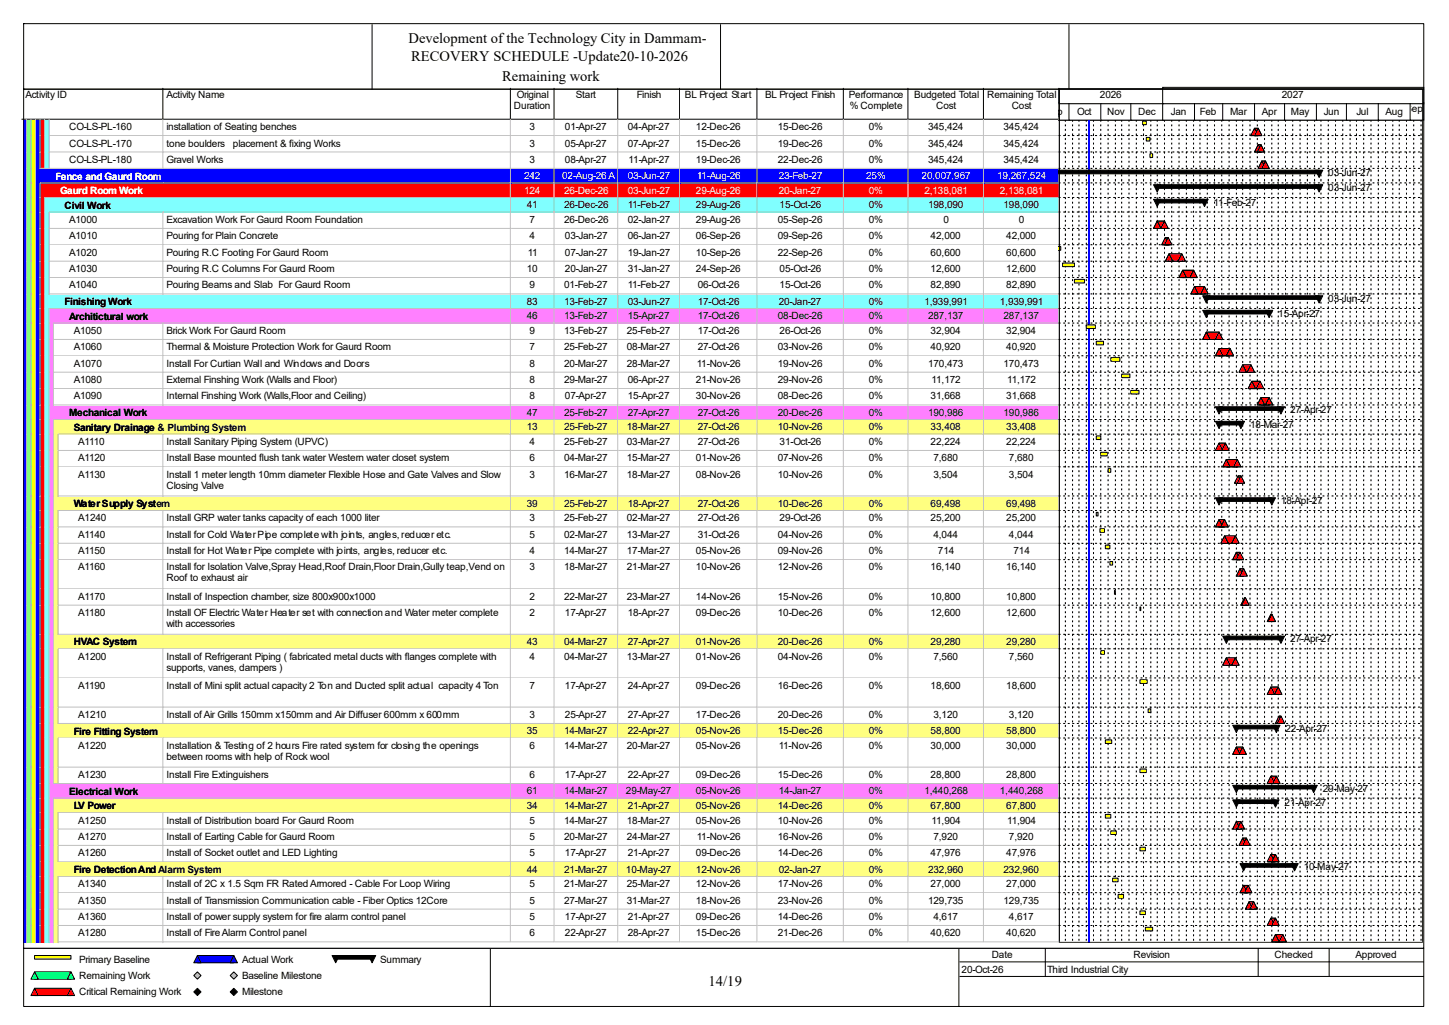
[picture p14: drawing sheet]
<svg xmlns="http://www.w3.org/2000/svg" width="420mm" height="297mm" viewBox="0 0 420 297" stroke-linecap="round" stroke-linejoin="round" font-family="sans-serif">
<defs><g id="words">
<g font-size="4.2">
<text x="118.4" y="12.4">Development of the Technology City in Dammam-</text>
<text x="119.2" y="17.7">RECOVERY SCHEDULE -Update20-10-2026</text>
<text x="145.5" y="23.5">Remaining work</text>
<text x="205.4" y="285.6">14/19</text>
</g>
<g font-size="2.9">
<text x="7.4" y="28.4">Activity ID</text>
<text x="48.3" y="28.4">Activity Name</text>
<text x="149.8" y="28.4">Original</text>
<text x="166.9" y="28.4">Start</text>
<text x="184.6" y="28.4">Finish</text>
<text x="198.5" y="28.4">BL Project Start</text>
<text x="221.8" y="28.4">BL Project Finish</text>
<text x="246" y="28.4">Performance</text>
<text x="265" y="28.4">Budgeted Total</text>
<text x="286.1" y="28.4">Remaining Total</text>
<text x="318.8" y="28.4">2026</text>
<text x="371.6" y="28.4">2027</text>
<text x="149" y="31.6">Duration</text>
<text x="246.3" y="31.6">% Complete</text>
<text x="271.4" y="31.6">Cost</text>
<text x="293.2" y="31.6">Cost</text>
<text x="303" y="33.2">Sep</text>
<text x="312.2" y="33.2">Oct</text>
<text x="320.9" y="33.2">Nov</text>
<text x="329.9" y="33.2">Dec</text>
<text x="339.4" y="33.2">Jan</text>
<text x="347.8" y="33.2">Feb</text>
<text x="356.5" y="33.2">Mar</text>
<text x="365.8" y="33.2">Apr</text>
<text x="374.2" y="33.2">May</text>
<text x="383.7" y="33.2">Jun</text>
<text x="393.1" y="33.2">Jul</text>
<text x="401.6" y="33.2">Aug</text>
<text x="407.4" y="32.4">Sep</text>
<text x="20" y="37.7">CO-LS-PL-160</text>
<text x="48.3" y="37.7">installation of Seating benches</text>
<text x="153.5" y="37.7">3</text>
<text x="163.7" y="37.7">01-Apr-27</text>
<text x="181.9" y="37.7">04-Apr-27</text>
<text x="201.7" y="37.7">12-Dec-26</text>
<text x="225.5" y="37.7">15-Dec-26</text>
<text x="251.8" y="37.7">0%</text>
<text x="269" y="37.7">345,424</text>
<text x="290.9" y="37.7">345,424</text>
<text x="20" y="42.5">CO-LS-PL-170</text>
<text x="20" y="47.2">CO-LS-PL-180</text>
<text x="48.3" y="42.5">tone boulders</text>
<text x="48.3" y="47.2">Gravel Works</text>
<text x="67.5" y="42.5">placement &amp; fixing Works</text>
<text x="153.5" y="42.5">3</text>
<text x="153.5" y="47.2">3</text>
<text x="163.7" y="42.5">05-Apr-27</text>
<text x="163.7" y="47.2">08-Apr-27</text>
<text x="181.9" y="42.5">07-Apr-27</text>
<text x="182.2" y="47.2">11-Apr-27</text>
<text x="201.7" y="42.5">15-Dec-26</text>
<text x="201.7" y="47.2">19-Dec-26</text>
<text x="225.5" y="42.5">19-Dec-26</text>
<text x="225.5" y="47.2">22-Dec-26</text>
<text x="251.8" y="42.5">0%</text>
<text x="251.8" y="47.2">0%</text>
<text x="269" y="42.5">345,424</text>
<text x="269" y="47.2">345,424</text>
<text x="290.9" y="42.5">345,424</text>
<text x="290.9" y="47.2">345,424</text>
<text x="385" y="51.1">03-Jun-27</text>
<text x="351.7" y="59.6">11-Feb-27</text>
<text x="385" y="55.4">03-Jun-27</text>
<text x="18.7" y="60.5">Civil Work</text>
<text x="20" y="64.6">A1000</text>
<text x="48.3" y="64.6">Excavation Work For Gaurd Room Foundation</text>
<text x="152.7" y="60.4">41</text>
<text x="153.5" y="64.6">7</text>
<text x="163.5" y="60.4">26-Dec-26</text>
<text x="163.5" y="64.6">26-Dec-26</text>
<text x="181.9" y="60.4">11-Feb-27</text>
<text x="181.9" y="64.6">02-Jan-27</text>
<text x="201.7" y="60.4">29-Aug-26</text>
<text x="201.7" y="64.6">29-Aug-26</text>
<text x="225.5" y="64.6">05-Sep-26</text>
<text x="226" y="60.4">15-Oct-26</text>
<text x="251.8" y="60.4">0%</text>
<text x="251.8" y="64.6">0%</text>
<text x="269" y="60.4">198,090</text>
<text x="273.4" y="64.6">0</text>
<text x="290.9" y="60.4">198,090</text>
<text x="295.3" y="64.6">0</text>
<text x="20" y="69.3">A1010</text>
<text x="48.3" y="69.3">Pouring for Plain Concrete</text>
<text x="153.5" y="69.3">4</text>
<text x="163.7" y="69.3">03-Jan-27</text>
<text x="181.9" y="69.3">06-Jan-27</text>
<text x="201.7" y="69.3">06-Sep-26</text>
<text x="225.5" y="69.3">09-Sep-26</text>
<text x="251.8" y="69.3">0%</text>
<text x="269.7" y="69.3">42,000</text>
<text x="291.6" y="69.3">42,000</text>
<text x="20" y="74.1">A1020</text>
<text x="48.3" y="74.1">Pouring R.C Footing For Gaurd Room</text>
<text x="153" y="74.1">11</text>
<text x="163.7" y="74.1">07-Jan-27</text>
<text x="181.9" y="74.1">19-Jan-27</text>
<text x="201.7" y="74.1">10-Sep-26</text>
<text x="225.5" y="74.1">22-Sep-26</text>
<text x="251.8" y="74.1">0%</text>
<text x="269.7" y="74.1">60,600</text>
<text x="291.6" y="74.1">60,600</text>
<text x="20" y="78.8">A1030</text>
<text x="20" y="83.6">A1040</text>
<text x="48.3" y="78.8">Pouring R.C Columns For Gaurd Room</text>
<text x="48.3" y="83.6">Pouring Beams and Slab For Gaurd Room</text>
<text x="152.7" y="78.8">10</text>
<text x="153.5" y="83.6">9</text>
<text x="163.5" y="83.6">01-Feb-27</text>
<text x="163.7" y="78.8">20-Jan-27</text>
<text x="181.9" y="78.8">31-Jan-27</text>
<text x="181.9" y="83.6">11-Feb-27</text>
<text x="201.7" y="78.8">24-Sep-26</text>
<text x="202.3" y="83.6">06-Oct-26</text>
<text x="226" y="78.8">05-Oct-26</text>
<text x="226" y="83.6">15-Oct-26</text>
<text x="251.8" y="78.8">0%</text>
<text x="251.8" y="83.6">0%</text>
<text x="269.7" y="78.8">12,600</text>
<text x="269.7" y="83.6">82,890</text>
<text x="291.6" y="78.8">12,600</text>
<text x="291.6" y="83.6">82,890</text>
<text x="18.7" y="88.4">Finishing Work</text>
<text x="152.7" y="88.3">83</text>
<text x="163.5" y="88.3">13-Feb-27</text>
<text x="181.9" y="88.3">03-Jun-27</text>
<text x="202.3" y="88.3">17-Oct-26</text>
<text x="225.7" y="88.3">20-Jan-27</text>
<text x="251.8" y="88.3">0%</text>
<text x="267.9" y="88.3">1,939,991</text>
<text x="289.8" y="88.3">1,939,991</text>
<text x="385" y="87.5">03-Jun-27</text>
<text x="20" y="92.6">Architictural work</text>
<text x="152.7" y="92.5">46</text>
<text x="163.5" y="92.5">13-Feb-27</text>
<text x="181.9" y="92.5">15-Apr-27</text>
<text x="202.3" y="92.5">17-Oct-26</text>
<text x="225.5" y="92.5">08-Dec-26</text>
<text x="251.8" y="92.5">0%</text>
<text x="269" y="92.5">287,137</text>
<text x="290.9" y="92.5">287,137</text>
<text x="370.5" y="91.7">15-Apr-27</text>
<text x="21.4" y="96.8">A1050</text>
<text x="21.4" y="101.5">A1060</text>
<text x="48.3" y="96.8">Brick Work For Gaurd Room</text>
<text x="48.3" y="101.5">Thermal &amp; Moisture Protection Work for Gaurd Room</text>
<text x="153.5" y="96.8">9</text>
<text x="153.5" y="101.5">7</text>
<text x="163.5" y="96.8">13-Feb-27</text>
<text x="163.5" y="101.5">25-Feb-27</text>
<text x="181.7" y="96.8">25-Feb-27</text>
<text x="181.7" y="101.5">08-Mar-27</text>
<text x="202.3" y="96.8">17-Oct-26</text>
<text x="202.3" y="101.5">27-Oct-26</text>
<text x="225.5" y="101.5">03-Nov-26</text>
<text x="226" y="96.8">26-Oct-26</text>
<text x="251.8" y="96.8">0%</text>
<text x="251.8" y="101.5">0%</text>
<text x="269.7" y="96.8">32,904</text>
<text x="269.7" y="101.5">40,920</text>
<text x="291.6" y="96.8">32,904</text>
<text x="291.6" y="101.5">40,920</text>
<text x="21.4" y="106.3">A1070</text>
<text x="48.3" y="106.3">Install For Curtian Wall and Windows and Doors</text>
<text x="153.5" y="106.3">8</text>
<text x="163.5" y="106.3">20-Mar-27</text>
<text x="181.7" y="106.3">28-Mar-27</text>
<text x="202" y="106.3">11-Nov-26</text>
<text x="225.5" y="106.3">19-Nov-26</text>
<text x="251.8" y="106.3">0%</text>
<text x="269" y="106.3">170,473</text>
<text x="290.9" y="106.3">170,473</text>
<text x="21.4" y="111">A1080</text>
<text x="48.3" y="111">External Finshing Work (Walls and Floor)</text>
<text x="153.5" y="111">8</text>
<text x="163.5" y="111">29-Mar-27</text>
<text x="181.9" y="111">06-Apr-27</text>
<text x="201.7" y="111">21-Nov-26</text>
<text x="225.5" y="111">29-Nov-26</text>
<text x="251.8" y="111">0%</text>
<text x="270" y="111">11,172</text>
<text x="291.9" y="111">11,172</text>
<text x="21.4" y="115.7">A1090</text>
<text x="48.3" y="115.7">Internal Finshing Work (Walls,Floor and Ceiling)</text>
<text x="153.5" y="115.7">8</text>
<text x="163.7" y="115.7">07-Apr-27</text>
<text x="181.9" y="115.7">15-Apr-27</text>
<text x="201.7" y="115.7">30-Nov-26</text>
<text x="225.5" y="115.7">08-Dec-26</text>
<text x="251.8" y="115.7">0%</text>
<text x="269.7" y="115.7">31,668</text>
<text x="291.6" y="115.7">31,668</text>
<text x="373.9" y="119.7">27-Apr-27</text>
<text x="20" y="120.6">Mechanical Work</text>
<text x="21.4" y="124.8">Sanitary Drainage &amp; Plumbing System</text>
<text x="152.7" y="120.5">47</text>
<text x="152.7" y="124.7">13</text>
<text x="163.5" y="120.5">25-Feb-27</text>
<text x="163.5" y="124.7">25-Feb-27</text>
<text x="181.7" y="124.7">18-Mar-27</text>
<text x="181.9" y="120.5">27-Apr-27</text>
<text x="202.3" y="120.5">27-Oct-26</text>
<text x="202.3" y="124.7">27-Oct-26</text>
<text x="225.5" y="120.5">20-Dec-26</text>
<text x="225.5" y="124.7">10-Nov-26</text>
<text x="251.8" y="120.5">0%</text>
<text x="251.8" y="124.7">0%</text>
<text x="269" y="120.5">190,986</text>
<text x="269.7" y="124.7">33,408</text>
<text x="290.9" y="120.5">190,986</text>
<text x="291.6" y="124.7">33,408</text>
<text x="362.3" y="123.9">18-Mar-27</text>
<text x="22.7" y="128.9">A1110</text>
<text x="48.3" y="128.9">Install Sanitary Piping System (UPVC)</text>
<text x="153.5" y="128.9">4</text>
<text x="163.5" y="128.9">25-Feb-27</text>
<text x="181.7" y="128.9">03-Mar-27</text>
<text x="202.3" y="128.9">27-Oct-26</text>
<text x="226" y="128.9">31-Oct-26</text>
<text x="251.8" y="128.9">0%</text>
<text x="269.7" y="128.9">22,224</text>
<text x="291.6" y="128.9">22,224</text>
<text x="22.7" y="133.7">A1120</text>
<text x="48.3" y="133.7">Install Base mounted flush tank water Western water closet system</text>
<text x="153.5" y="133.7">6</text>
<text x="163.5" y="133.7">04-Mar-27</text>
<text x="181.7" y="133.7">15-Mar-27</text>
<text x="201.7" y="133.7">01-Nov-26</text>
<text x="225.5" y="133.7">07-Nov-26</text>
<text x="251.8" y="133.7">0%</text>
<text x="270.6" y="133.7">7,680</text>
<text x="292.4" y="133.7">7,680</text>
<text x="22.7" y="138.4">A1130</text>
<text x="48.3" y="138.4">Install 1 meter length 10mm diameter Flexible Hose and Gate Valves and Slow</text>
<text x="48.3" y="141.6">Closing Valve</text>
<text x="153.5" y="138.4">3</text>
<text x="163.5" y="138.4">16-Mar-27</text>
<text x="181.7" y="138.4">18-Mar-27</text>
<text x="201.7" y="138.4">08-Nov-26</text>
<text x="225.5" y="138.4">10-Nov-26</text>
<text x="251.8" y="138.4">0%</text>
<text x="270.6" y="138.4">3,504</text>
<text x="292.4" y="138.4">3,504</text>
<text x="21.4" y="146.9">Water Supply System</text>
<text x="152.7" y="146.9">39</text>
<text x="163.5" y="146.9">25-Feb-27</text>
<text x="181.9" y="146.9">18-Apr-27</text>
<text x="202.3" y="146.9">27-Oct-26</text>
<text x="225.5" y="146.9">10-Dec-26</text>
<text x="251.8" y="146.9">0%</text>
<text x="269.7" y="146.9">69,498</text>
<text x="291.6" y="146.9">69,498</text>
<text x="371.3" y="146.1">18-Apr-27</text>
<text x="22.7" y="151.1">A1240</text>
<text x="22.7" y="155.8">A1140</text>
<text x="48.3" y="151.1">Install GRP water tanks capacity of each 1000 liter</text>
<text x="48.3" y="155.8">Install for Cold Water Pipe complete with joints, angles, reducer etc.</text>
<text x="153.5" y="151.1">3</text>
<text x="153.5" y="155.8">5</text>
<text x="163.5" y="151.1">25-Feb-27</text>
<text x="163.5" y="155.8">02-Mar-27</text>
<text x="181.7" y="151.1">02-Mar-27</text>
<text x="181.7" y="155.8">13-Mar-27</text>
<text x="202.3" y="151.1">27-Oct-26</text>
<text x="202.3" y="155.8">31-Oct-26</text>
<text x="225.5" y="155.8">04-Nov-26</text>
<text x="226" y="151.1">29-Oct-26</text>
<text x="251.8" y="151.1">0%</text>
<text x="251.8" y="155.8">0%</text>
<text x="269.7" y="151.1">25,200</text>
<text x="270.6" y="155.8">4,044</text>
<text x="291.6" y="151.1">25,200</text>
<text x="292.4" y="155.8">4,044</text>
<text x="22.7" y="160.6">A1150</text>
<text x="48.3" y="160.6">Install for Hot Water Pipe complete with joints, angles, reducer etc.</text>
<text x="153.5" y="160.6">4</text>
<text x="163.5" y="160.6">14-Mar-27</text>
<text x="181.7" y="160.6">17-Mar-27</text>
<text x="201.7" y="160.6">05-Nov-26</text>
<text x="225.5" y="160.6">09-Nov-26</text>
<text x="251.8" y="160.6">0%</text>
<text x="271.9" y="160.6">714</text>
<text x="293.8" y="160.6">714</text>
<text x="22.7" y="165.3">A1160</text>
<text x="48.3" y="165.3">Install for Isolation Valve,Spray Head,Roof Drain,Floor Drain,Gully teap,Vend on</text>
<text x="153.5" y="165.3">3</text>
<text x="163.5" y="165.3">18-Mar-27</text>
<text x="181.7" y="165.3">21-Mar-27</text>
<text x="201.7" y="165.3">10-Nov-26</text>
<text x="225.5" y="165.3">12-Nov-26</text>
<text x="251.8" y="165.3">0%</text>
<text x="269.7" y="165.3">16,140</text>
<text x="291.6" y="165.3">16,140</text>
<text x="22.7" y="173.8">A1170</text>
<text x="48.3" y="168.5">Roof to exhaust air</text>
<text x="48.3" y="173.8">Install of Inspection chamber, size 800x900x1000</text>
<text x="153.5" y="173.8">2</text>
<text x="163.5" y="173.8">22-Mar-27</text>
<text x="181.7" y="173.8">23-Mar-27</text>
<text x="201.7" y="173.8">14-Nov-26</text>
<text x="225.5" y="173.8">15-Nov-26</text>
<text x="251.8" y="173.8">0%</text>
<text x="269.7" y="173.8">10,800</text>
<text x="291.6" y="173.8">10,800</text>
<text x="22.7" y="178.5">A1180</text>
<text x="48.3" y="178.5">Install OF Electric Water Heater set with connection and Water meter complete</text>
<text x="153.5" y="178.5">2</text>
<text x="163.7" y="178.5">17-Apr-27</text>
<text x="181.9" y="178.5">18-Apr-27</text>
<text x="201.7" y="178.5">09-Dec-26</text>
<text x="225.5" y="178.5">10-Dec-26</text>
<text x="251.8" y="178.5">0%</text>
<text x="269.7" y="178.5">12,600</text>
<text x="291.6" y="178.5">12,600</text>
<text x="48.3" y="181.7">with accessories</text>
<text x="21.4" y="187">HVAC System</text>
<text x="22.7" y="191.2">A1200</text>
<text x="48.3" y="191.2">Install of Refrigerant Piping ( fabricated metal ducts with flanges complete with</text>
<text x="152.7" y="186.9">43</text>
<text x="153.5" y="191.2">4</text>
<text x="163.5" y="186.9">04-Mar-27</text>
<text x="163.5" y="191.2">04-Mar-27</text>
<text x="181.7" y="191.2">13-Mar-27</text>
<text x="181.9" y="186.9">27-Apr-27</text>
<text x="201.7" y="186.9">01-Nov-26</text>
<text x="201.7" y="191.2">01-Nov-26</text>
<text x="225.5" y="186.9">20-Dec-26</text>
<text x="225.5" y="191.2">04-Nov-26</text>
<text x="251.8" y="186.9">0%</text>
<text x="251.8" y="191.2">0%</text>
<text x="269.7" y="186.9">29,280</text>
<text x="270.6" y="191.2">7,560</text>
<text x="291.6" y="186.9">29,280</text>
<text x="292.4" y="191.2">7,560</text>
<text x="373.9" y="186.1">27-Apr-27</text>
<text x="48.3" y="194.3">supports, vanes, dampers )</text>
<text x="22.7" y="199.6">A1190</text>
<text x="48.3" y="199.6">Install of Mini split actual capacity 2 Ton and Ducted split actual capacity 4 Ton</text>
<text x="153.5" y="199.6">7</text>
<text x="163.7" y="199.6">17-Apr-27</text>
<text x="181.9" y="199.6">24-Apr-27</text>
<text x="201.7" y="199.6">09-Dec-26</text>
<text x="225.5" y="199.6">16-Dec-26</text>
<text x="251.8" y="199.6">0%</text>
<text x="269.7" y="199.6">18,600</text>
<text x="291.6" y="199.6">18,600</text>
<text x="22.7" y="208">A1210</text>
<text x="48.3" y="208">Install of Air Grills 150mm x150mm and Air Diffuser 600mm x 600mm</text>
<text x="153.5" y="208">3</text>
<text x="163.7" y="208">25-Apr-27</text>
<text x="181.9" y="208">27-Apr-27</text>
<text x="201.7" y="208">17-Dec-26</text>
<text x="225.5" y="208">20-Dec-26</text>
<text x="251.8" y="208">0%</text>
<text x="270.6" y="208">3,120</text>
<text x="292.4" y="208">3,120</text>
<text x="21.4" y="212.9">Fire Fitting System</text>
<text x="152.7" y="212.8">35</text>
<text x="163.5" y="212.8">14-Mar-27</text>
<text x="181.9" y="212.8">22-Apr-27</text>
<text x="201.7" y="212.8">05-Nov-26</text>
<text x="225.5" y="212.8">15-Dec-26</text>
<text x="251.8" y="212.8">0%</text>
<text x="269.7" y="212.8">58,800</text>
<text x="291.6" y="212.8">58,800</text>
<text x="372.6" y="212">22-Apr-27</text>
<text x="22.7" y="217">A1220</text>
<text x="48.3" y="217">Installation &amp; Testing of 2 hours Fire rated system for closing the openings</text>
<text x="48.3" y="220.2">between rooms with help of Rock wool</text>
<text x="153.5" y="217">6</text>
<text x="163.5" y="217">14-Mar-27</text>
<text x="181.7" y="217">20-Mar-27</text>
<text x="201.7" y="217">05-Nov-26</text>
<text x="225.7" y="217">11-Nov-26</text>
<text x="251.8" y="217">0%</text>
<text x="269.7" y="217">30,000</text>
<text x="291.6" y="217">30,000</text>
<text x="22.7" y="225.4">A1230</text>
<text x="48.3" y="225.4">Install Fire Extinguishers</text>
<text x="153.5" y="225.4">6</text>
<text x="163.7" y="225.4">17-Apr-27</text>
<text x="181.9" y="225.4">22-Apr-27</text>
<text x="201.7" y="225.4">09-Dec-26</text>
<text x="225.5" y="225.4">15-Dec-26</text>
<text x="251.8" y="225.4">0%</text>
<text x="269.7" y="225.4">28,800</text>
<text x="291.6" y="225.4">28,800</text>
<text x="20" y="230.3">Electrical Work</text>
<text x="152.7" y="230.2">61</text>
<text x="163.5" y="230.2">14-Mar-27</text>
<text x="181.4" y="230.2">29-May-27</text>
<text x="201.7" y="230.2">05-Nov-26</text>
<text x="225.7" y="230.2">14-Jan-27</text>
<text x="251.8" y="230.2">0%</text>
<text x="267.9" y="230.2">1,440,268</text>
<text x="289.8" y="230.2">1,440,268</text>
<text x="372.3" y="233.6">21-Apr-27</text>
<text x="383.4" y="229.4">29-May-27</text>
<text x="21.4" y="234.5">LV Power</text>
<text x="22.7" y="238.6">A1250</text>
<text x="48.3" y="238.6">Install of Distribution board For Gaurd Room</text>
<text x="152.7" y="234.4">34</text>
<text x="153.5" y="238.6">5</text>
<text x="163.5" y="234.4">14-Mar-27</text>
<text x="163.5" y="238.6">14-Mar-27</text>
<text x="181.7" y="238.6">18-Mar-27</text>
<text x="181.9" y="234.4">21-Apr-27</text>
<text x="201.7" y="234.4">05-Nov-26</text>
<text x="201.7" y="238.6">05-Nov-26</text>
<text x="225.5" y="234.4">14-Dec-26</text>
<text x="225.5" y="238.6">10-Nov-26</text>
<text x="251.8" y="234.4">0%</text>
<text x="251.8" y="238.6">0%</text>
<text x="269.7" y="234.4">67,800</text>
<text x="270" y="238.6">11,904</text>
<text x="291.6" y="234.4">67,800</text>
<text x="291.9" y="238.6">11,904</text>
<text x="22.7" y="243.4">A1270</text>
<text x="48.3" y="243.4">Install of Earting Cable for Gaurd Room</text>
<text x="153.5" y="243.4">5</text>
<text x="163.5" y="243.4">20-Mar-27</text>
<text x="181.7" y="243.4">24-Mar-27</text>
<text x="202" y="243.4">11-Nov-26</text>
<text x="225.5" y="243.4">16-Nov-26</text>
<text x="251.8" y="243.4">0%</text>
<text x="270.6" y="243.4">7,920</text>
<text x="292.4" y="243.4">7,920</text>
<text x="22.7" y="248.1">A1260</text>
<text x="48.3" y="248.1">Install of Socket outlet and LED Lighting</text>
<text x="153.5" y="248.1">5</text>
<text x="163.7" y="248.1">17-Apr-27</text>
<text x="181.9" y="248.1">21-Apr-27</text>
<text x="201.7" y="248.1">09-Dec-26</text>
<text x="225.5" y="248.1">14-Dec-26</text>
<text x="251.8" y="248.1">0%</text>
<text x="269.7" y="248.1">47,976</text>
<text x="291.6" y="248.1">47,976</text>
<text x="21.4" y="252.9">Fire Detection And Alarm System</text>
<text x="22.7" y="257.1">A1340</text>
<text x="48.3" y="257.1">Install of 2C x 1.5 Sqm FR Rated Armored - Cable For Loop Wiring</text>
<text x="152.7" y="252.9">44</text>
<text x="153.5" y="257.1">5</text>
<text x="163.5" y="252.9">21-Mar-27</text>
<text x="163.5" y="257.1">21-Mar-27</text>
<text x="181.4" y="252.9">10-May-27</text>
<text x="181.7" y="257.1">25-Mar-27</text>
<text x="201.7" y="252.9">12-Nov-26</text>
<text x="201.7" y="257.1">12-Nov-26</text>
<text x="225.5" y="257.1">17-Nov-26</text>
<text x="225.7" y="252.9">02-Jan-27</text>
<text x="251.8" y="252.9">0%</text>
<text x="251.8" y="257.1">0%</text>
<text x="269" y="252.9">232,960</text>
<text x="269.7" y="257.1">27,000</text>
<text x="290.9" y="252.9">232,960</text>
<text x="291.6" y="257.1">27,000</text>
<text x="377.9" y="252.1">10-May-27</text>
<text x="22.7" y="261.8">A1350</text>
<text x="48.3" y="261.8">Install of Transmission Communication cable - Fiber Optics 12Core</text>
<text x="153.5" y="261.8">5</text>
<text x="163.5" y="261.8">27-Mar-27</text>
<text x="181.7" y="261.8">31-Mar-27</text>
<text x="201.7" y="261.8">18-Nov-26</text>
<text x="225.5" y="261.8">23-Nov-26</text>
<text x="251.8" y="261.8">0%</text>
<text x="269" y="261.8">129,735</text>
<text x="290.9" y="261.8">129,735</text>
<text x="22.7" y="266.6">A1360</text>
<text x="48.3" y="266.6">Install of power supply system for fire alarm control panel</text>
<text x="153.5" y="266.6">5</text>
<text x="163.7" y="266.6">17-Apr-27</text>
<text x="181.9" y="266.6">21-Apr-27</text>
<text x="201.7" y="266.6">09-Dec-26</text>
<text x="225.5" y="266.6">14-Dec-26</text>
<text x="251.8" y="266.6">0%</text>
<text x="270.6" y="266.6">4,617</text>
<text x="292.4" y="266.6">4,617</text>
<text x="22.7" y="271.3">A1280</text>
<text x="48.3" y="271.3">Install of Fire Alarm Control panel</text>
<text x="153.5" y="271.3">6</text>
<text x="163.7" y="271.3">22-Apr-27</text>
<text x="181.9" y="271.3">28-Apr-27</text>
<text x="201.7" y="271.3">15-Dec-26</text>
<text x="225.5" y="271.3">21-Dec-26</text>
<text x="251.8" y="271.3">0%</text>
<text x="269.7" y="271.3">40,620</text>
<text x="291.6" y="271.3">40,620</text>
<text x="22.9" y="279">Primary Baseline</text>
<text x="70.1" y="279">Actual Work</text>
<text x="110.2" y="279">Summary</text>
<text x="278.7" y="281.9">20-Oct-26</text>
<text x="287.4" y="277.7">Date</text>
<text x="303.5" y="281.9">Third Industrial City</text>
<text x="328.5" y="277.7">Revision</text>
<text x="369.4" y="277.7">Checked</text>
<text x="392.9" y="277.7">Approved</text>
<text x="22.9" y="283.7">Remaining Work</text>
<text x="70.1" y="283.7">Baseline Milestone</text>
<text x="22.9" y="288.5">Critical Remaining Work</text>
<text x="70.1" y="288.5">Milestone</text>
</g>
<g font-size="2.9" fill="#fff">
<text x="16.1" y="52">Fence and Gaurd Room</text>
<text x="151.9" y="51.9">242</text>
<text x="162.9" y="51.9">02-Aug-26 A</text>
<text x="181.9" y="51.9">03-Jun-27</text>
<text x="202" y="51.9">11-Aug-26</text>
<text x="225.7" y="51.9">23-Feb-27</text>
<text x="251" y="51.9">25%</text>
<text x="267.1" y="51.9">20,007,967</text>
<text x="289" y="51.9">19,267,524</text>
<text x="17.4" y="56.2">Gaurd Room Work</text>
<text x="151.9" y="56.1">124</text>
<text x="163.5" y="56.1">26-Dec-26</text>
<text x="181.9" y="56.1">03-Jun-27</text>
<text x="201.7" y="56.1">29-Aug-26</text>
<text x="225.7" y="56.1">20-Jan-27</text>
<text x="251.8" y="56.1">0%</text>
<text x="267.9" y="56.1">2,138,081</text>
<text x="289.8" y="56.1">2,138,081</text>
</g>
</g></defs>
<path d="M47.2 25.6v8.9h-40.9" fill="none" stroke="#000" stroke-width=".29"/>
<path d="M47.5 25.6h100.7v9.2h-100.7z" fill="#fff"/>
<path d="M147.9 25.6v8.9h-100.7" fill="none" stroke="#000" stroke-width=".29"/>
<path d="M148.2 25.6h12.7v9.2h-12.7z" fill="#fff"/>
<path d="M160.6 25.6v8.9h-12.7" fill="none" stroke="#000" stroke-width=".29"/>
<path d="M160.9 25.6h18.4v9.2h-18.4z" fill="#fff"/>
<path d="M179 25.6v8.9h-18.4" fill="none" stroke="#000" stroke-width=".29"/>
<path d="M179.3 25.6h17.9v9.2h-17.9z" fill="#fff"/>
<path d="M197 25.6v8.9h-18" fill="none" stroke="#000" stroke-width=".29"/>
<path d="M197.2 25.6h22.5v9.2h-22.5z" fill="#fff"/>
<path d="M219.4 25.6v8.9h-22.4" fill="none" stroke="#000" stroke-width=".29"/>
<path d="M219.7 25.6h25v9.2h-25z" fill="#fff"/>
<path d="M244.4 25.6v8.9h-25" fill="none" stroke="#000" stroke-width=".29"/>
<path d="M244.7 25.6h18.7v9.2h-18.7z" fill="#fff"/>
<path d="M263.2 25.6v8.9h-18.8" fill="none" stroke="#000" stroke-width=".29"/>
<path d="M263.4 25.6h21.9v9.2h-21.9z" fill="#fff"/>
<path d="M285 25.6v8.9h-21.8" fill="none" stroke="#000" stroke-width=".29"/>
<path d="M285.3 25.6h21.9v9.2h-21.9z" fill="#fff"/>
<path d="M306.9 25.6v8.9h-21.9" fill="none" stroke="#000" stroke-width=".29"/>
<path d="M6.6 34.8h1.3v4.7h-1.3z" fill="#00f"/>
<path d="M7.6 34.5v5.1" fill="none" stroke="#c0c0c0" stroke-width=".29"/>
<path d="M7.9 34.8h1.3v4.7h-1.3z" fill="#80ff80"/>
<path d="M9 34.5v5.1" fill="none" stroke="#c0c0c0" stroke-width=".29"/>
<path d="M9.2 34.8h1.3v4.7h-1.3z" fill="#ff0"/>
<path d="M10.3 34.5v5.1" fill="none" stroke="#c0c0c0" stroke-width=".29"/>
<path d="M10.5 34.8h1.4v4.7h-1.4z" fill="#00f"/>
<path d="M11.6 34.5v5.1" fill="none" stroke="#c0c0c0" stroke-width=".29"/>
<path d="M11.9 34.8h1.3v4.7h-1.3z" fill="#f00"/>
<path d="M12.9 34.5v5.1" fill="none" stroke="#c0c0c0" stroke-width=".29"/>
<path d="M13.2 34.8h1.3v4.7h-1.3z" fill="#80ffff"/>
<path d="M14.2 34.5v5.1" fill="none" stroke="#c0c0c0" stroke-width=".29"/>
<path d="M14.5 34.8h33v4.7h-33z" fill="#fff"/>
<path d="M14.2 39.3h33.3M47.2 34.5v5.1" fill="none" stroke="#c0c0c0" stroke-width=".29"/>
<path d="M47.5 34.8h100.7v4.7h-100.7z" fill="#fff"/>
<path d="M147.9 34.5v4.8h-100.4" fill="none" stroke="#c0c0c0" stroke-width=".29"/>
<path d="M148.2 34.8h12.7v4.7h-12.7z" fill="#fff"/>
<path d="M160.6 34.5v4.8h-12.4" fill="none" stroke="#c0c0c0" stroke-width=".29"/>
<path d="M160.9 34.8h18.4v4.7h-18.4z" fill="#fff"/>
<path d="M179 34.5v4.8h-18.1" fill="none" stroke="#c0c0c0" stroke-width=".29"/>
<path d="M179.3 34.8h17.9v4.7h-17.9z" fill="#fff"/>
<path d="M197 34.5v4.8h-17.7" fill="none" stroke="#c0c0c0" stroke-width=".29"/>
<path d="M197.2 34.8h22.5v4.7h-22.5z" fill="#fff"/>
<path d="M219.4 34.5v4.8h-22.2" fill="none" stroke="#c0c0c0" stroke-width=".29"/>
<path d="M219.7 34.8h25v4.7h-25z" fill="#fff"/>
<path d="M244.4 34.5v4.8h-24.7" fill="none" stroke="#c0c0c0" stroke-width=".29"/>
<path d="M244.7 34.8h18.7v4.7h-18.7z" fill="#fff"/>
<path d="M263.2 34.5v4.8h-18.5" fill="none" stroke="#c0c0c0" stroke-width=".29"/>
<path d="M263.4 34.8h21.9v4.7h-21.9z" fill="#fff"/>
<path d="M285 34.5v4.8h-21.6" fill="none" stroke="#c0c0c0" stroke-width=".29"/>
<path d="M285.3 34.8h21.9v4.7h-21.9z" fill="#fff"/>
<path d="M306.9 34.5v4.8h-21.6" fill="none" stroke="#c0c0c0" stroke-width=".29"/>
<path d="M6.6 39.5h1.3v4.8h-1.3z" fill="#00f"/>
<path d="M7.6 39.3v5" fill="none" stroke="#c0c0c0" stroke-width=".29"/>
<path d="M7.9 39.5h1.3v4.8h-1.3z" fill="#80ff80"/>
<path d="M9 39.3v5" fill="none" stroke="#c0c0c0" stroke-width=".29"/>
<path d="M9.2 39.5h1.3v4.8h-1.3z" fill="#ff0"/>
<path d="M10.3 39.3v5" fill="none" stroke="#c0c0c0" stroke-width=".29"/>
<path d="M10.5 39.5h1.4v4.8h-1.4z" fill="#00f"/>
<path d="M11.6 39.3v5" fill="none" stroke="#c0c0c0" stroke-width=".29"/>
<path d="M11.9 39.5h1.3v4.8h-1.3z" fill="#f00"/>
<path d="M12.9 39.3v5" fill="none" stroke="#c0c0c0" stroke-width=".29"/>
<path d="M13.2 39.5h1.3v4.8h-1.3z" fill="#80ffff"/>
<path d="M14.2 39.3v5" fill="none" stroke="#c0c0c0" stroke-width=".29"/>
<path d="M14.5 39.5h33v4.8h-33z" fill="#fff"/>
<path d="M47.2 39.3v5M14.2 44h33.3" fill="none" stroke="#c0c0c0" stroke-width=".29"/>
<path d="M47.5 39.5h100.7v4.8h-100.7z" fill="#fff"/>
<path d="M147.9 39.3v4.7h-100.4" fill="none" stroke="#c0c0c0" stroke-width=".29"/>
<path d="M148.2 39.5h12.7v4.8h-12.7z" fill="#fff"/>
<path d="M160.6 39.3v4.7h-12.4" fill="none" stroke="#c0c0c0" stroke-width=".29"/>
<path d="M160.9 39.5h18.4v4.8h-18.4z" fill="#fff"/>
<path d="M179 39.3v4.7h-18.1" fill="none" stroke="#c0c0c0" stroke-width=".29"/>
<path d="M179.3 39.5h17.9v4.8h-17.9z" fill="#fff"/>
<path d="M197 39.3v4.7h-17.7" fill="none" stroke="#c0c0c0" stroke-width=".29"/>
<path d="M197.2 39.5h22.5v4.8h-22.5z" fill="#fff"/>
<path d="M219.4 39.3v4.7h-22.2" fill="none" stroke="#c0c0c0" stroke-width=".29"/>
<path d="M219.7 39.5h25v4.8h-25z" fill="#fff"/>
<path d="M244.4 39.3v4.7h-24.7" fill="none" stroke="#c0c0c0" stroke-width=".29"/>
<path d="M244.7 39.5h18.7v4.8h-18.7z" fill="#fff"/>
<path d="M263.2 39.3v4.7h-18.5" fill="none" stroke="#c0c0c0" stroke-width=".29"/>
<path d="M263.4 39.5h21.9v4.8h-21.9z" fill="#fff"/>
<path d="M285 39.3v4.7h-21.6" fill="none" stroke="#c0c0c0" stroke-width=".29"/>
<path d="M285.3 39.5h21.9v4.8h-21.9z" fill="#fff"/>
<path d="M306.9 39.3v4.7h-21.6" fill="none" stroke="#c0c0c0" stroke-width=".29"/>
<path d="M6.6 44.3h1.3v4.8h-1.3z" fill="#00f"/>
<path d="M7.6 44v5" fill="none" stroke="#c0c0c0" stroke-width=".29"/>
<path d="M7.9 44.3h1.3v4.8h-1.3z" fill="#80ff80"/>
<path d="M9 44v5" fill="none" stroke="#c0c0c0" stroke-width=".29"/>
<path d="M9.2 44.3h1.3v4.8h-1.3z" fill="#ff0"/>
<path d="M10.3 44v5" fill="none" stroke="#c0c0c0" stroke-width=".29"/>
<path d="M10.5 44.3h1.4v4.8h-1.4z" fill="#00f"/>
<path d="M11.6 44v5" fill="none" stroke="#c0c0c0" stroke-width=".29"/>
<path d="M11.9 44.3h1.3v4.8h-1.3z" fill="#f00"/>
<path d="M11.6 48.8h1.6M12.9 44v5" fill="none" stroke="#c0c0c0" stroke-width=".29"/>
<path d="M13.2 44.3h1.3v4.8h-1.3z" fill="#80ffff"/>
<path d="M12.9 48.8h1.6M14.2 44v5" fill="none" stroke="#c0c0c0" stroke-width=".29"/>
<path d="M14.5 44.3h33v4.8h-33z" fill="#fff"/>
<path d="M14.2 48.8h33.3M47.2 44v5" fill="none" stroke="#c0c0c0" stroke-width=".29"/>
<path d="M47.5 44.3h100.7v4.8h-100.7z" fill="#fff"/>
<path d="M147.9 44v4.8h-100.4" fill="none" stroke="#c0c0c0" stroke-width=".29"/>
<path d="M148.2 44.3h12.7v4.8h-12.7z" fill="#fff"/>
<path d="M160.6 44v4.8h-12.4" fill="none" stroke="#c0c0c0" stroke-width=".29"/>
<path d="M160.9 44.3h18.4v4.8h-18.4z" fill="#fff"/>
<path d="M179 44v4.8h-18.1" fill="none" stroke="#c0c0c0" stroke-width=".29"/>
<path d="M179.3 44.3h17.9v4.8h-17.9z" fill="#fff"/>
<path d="M197 44v4.8h-17.7" fill="none" stroke="#c0c0c0" stroke-width=".29"/>
<path d="M197.2 44.3h22.5v4.8h-22.5z" fill="#fff"/>
<path d="M219.4 44v4.8h-22.2" fill="none" stroke="#c0c0c0" stroke-width=".29"/>
<path d="M219.7 44.3h25v4.8h-25z" fill="#fff"/>
<path d="M244.4 44v4.8h-24.7" fill="none" stroke="#c0c0c0" stroke-width=".29"/>
<path d="M244.7 44.3h18.7v4.8h-18.7z" fill="#fff"/>
<path d="M263.2 44v4.8h-18.5" fill="none" stroke="#c0c0c0" stroke-width=".29"/>
<path d="M263.4 44.3h21.9v4.8h-21.9z" fill="#fff"/>
<path d="M285 44v4.8h-21.6" fill="none" stroke="#c0c0c0" stroke-width=".29"/>
<path d="M285.3 44.3h21.9v4.8h-21.9z" fill="#fff"/>
<path d="M306.9 44v4.8h-21.6" fill="none" stroke="#c0c0c0" stroke-width=".29"/>
<path d="M6.6 49.1h1.3v4.2h-1.3z" fill="#00f"/>
<path d="M7.6 48.8v4.5" fill="none" stroke="#c0c0c0" stroke-width=".29"/>
<path d="M7.9 49.1h1.3v4.2h-1.3z" fill="#80ff80"/>
<path d="M9 48.8v4.5" fill="none" stroke="#c0c0c0" stroke-width=".29"/>
<path d="M9.2 49.1h1.3v4.2h-1.3z" fill="#ff0"/>
<path d="M10.3 48.8v4.5" fill="none" stroke="#c0c0c0" stroke-width=".29"/>
<path d="M10.5 49.1h37v4.2h-37z" fill="#00f"/>
<path d="M11.6 53h35.9" fill="none" stroke="#c0c0c0" stroke-width=".29"/>
<path d="M47.5 49.1h100.7v4.2h-100.7z" fill="#00f"/>
<path d="M147.9 48.8v4.2h-100.4" fill="none" stroke="#c0c0c0" stroke-width=".29"/>
<path d="M148.2 49.1h12.7v4.2h-12.7z" fill="#00f"/>
<path d="M160.6 48.8v4.2h-12.4" fill="none" stroke="#c0c0c0" stroke-width=".29"/>
<path d="M160.9 49.1h18.4v4.2h-18.4z" fill="#00f"/>
<path d="M179 48.8v4.2h-18.1" fill="none" stroke="#c0c0c0" stroke-width=".29"/>
<path d="M179.3 49.1h17.9v4.2h-17.9z" fill="#00f"/>
<path d="M197 48.8v4.2h-17.7" fill="none" stroke="#c0c0c0" stroke-width=".29"/>
<path d="M197.2 49.1h22.5v4.2h-22.5z" fill="#00f"/>
<path d="M219.4 48.8v4.2h-22.2" fill="none" stroke="#c0c0c0" stroke-width=".29"/>
<path d="M219.7 49.1h25v4.2h-25z" fill="#00f"/>
<path d="M244.4 48.8v4.2h-24.7" fill="none" stroke="#c0c0c0" stroke-width=".29"/>
<path d="M244.7 49.1h18.7v4.2h-18.7z" fill="#00f"/>
<path d="M263.2 48.8v4.2h-18.5" fill="none" stroke="#c0c0c0" stroke-width=".29"/>
<path d="M263.4 49.1h21.9v4.2h-21.9z" fill="#00f"/>
<path d="M285 48.8v4.2h-21.6" fill="none" stroke="#c0c0c0" stroke-width=".29"/>
<path d="M285.3 49.1h21.9v4.2h-21.9z" fill="#00f"/>
<path d="M306.9 48.8v4.2h-21.6" fill="none" stroke="#c0c0c0" stroke-width=".29"/>
<path d="M6.6 53.3h1.3v4.2h-1.3z" fill="#00f"/>
<path d="M7.6 53v4.5" fill="none" stroke="#c0c0c0" stroke-width=".29"/>
<path d="M7.9 53.3h1.3v4.2h-1.3z" fill="#80ff80"/>
<path d="M9 53v4.5" fill="none" stroke="#c0c0c0" stroke-width=".29"/>
<path d="M9.2 53.3h1.3v4.2h-1.3z" fill="#ff0"/>
<path d="M10.3 53v4.5" fill="none" stroke="#c0c0c0" stroke-width=".29"/>
<path d="M10.5 53.3h1.4v4.2h-1.4z" fill="#00f"/>
<path d="M11.6 53v4.5" fill="none" stroke="#c0c0c0" stroke-width=".29"/>
<path d="M11.9 53.3h35.6v4.2h-35.6z" fill="#f00"/>
<path d="M12.9 57.2h34.6" fill="none" stroke="#c0c0c0" stroke-width=".29"/>
<path d="M47.5 53.3h100.7v4.2h-100.7z" fill="#f00"/>
<path d="M147.9 53v4.2h-100.4" fill="none" stroke="#c0c0c0" stroke-width=".29"/>
<path d="M148.2 53.3h12.7v4.2h-12.7z" fill="#f00"/>
<path d="M160.6 53v4.2h-12.4" fill="none" stroke="#c0c0c0" stroke-width=".29"/>
<path d="M160.9 53.3h18.4v4.2h-18.4z" fill="#f00"/>
<path d="M179 53v4.2h-18.1" fill="none" stroke="#c0c0c0" stroke-width=".29"/>
<path d="M179.3 53.3h17.9v4.2h-17.9z" fill="#f00"/>
<path d="M197 53v4.2h-17.7" fill="none" stroke="#c0c0c0" stroke-width=".29"/>
<path d="M197.2 53.3h22.5v4.2h-22.5z" fill="#f00"/>
<path d="M219.4 53v4.2h-22.2" fill="none" stroke="#c0c0c0" stroke-width=".29"/>
<path d="M219.7 53.3h25v4.2h-25z" fill="#f00"/>
<path d="M244.4 53v4.2h-24.7" fill="none" stroke="#c0c0c0" stroke-width=".29"/>
<path d="M244.7 53.3h18.7v4.2h-18.7z" fill="#f00"/>
<path d="M263.2 53v4.2h-18.5" fill="none" stroke="#c0c0c0" stroke-width=".29"/>
<path d="M263.4 53.3h21.9v4.2h-21.9z" fill="#f00"/>
<path d="M285 53v4.2h-21.6" fill="none" stroke="#c0c0c0" stroke-width=".29"/>
<path d="M285.3 53.3h21.9v4.2h-21.9z" fill="#f00"/>
<path d="M306.9 53v4.2h-21.6" fill="none" stroke="#c0c0c0" stroke-width=".29"/>
<path d="M6.6 57.5h1.3v4.2h-1.3z" fill="#00f"/>
<path d="M7.6 57.2v4.5" fill="none" stroke="#c0c0c0" stroke-width=".29"/>
<path d="M7.9 57.5h1.3v4.2h-1.3z" fill="#80ff80"/>
<path d="M9 57.2v4.5" fill="none" stroke="#c0c0c0" stroke-width=".29"/>
<path d="M9.2 57.5h1.3v4.2h-1.3z" fill="#ff0"/>
<path d="M10.3 57.2v4.5" fill="none" stroke="#c0c0c0" stroke-width=".29"/>
<path d="M10.5 57.5h1.4v4.2h-1.4z" fill="#00f"/>
<path d="M11.6 57.2v4.5" fill="none" stroke="#c0c0c0" stroke-width=".29"/>
<path d="M11.9 57.5h1.3v4.2h-1.3z" fill="#f00"/>
<path d="M12.9 57.2v4.5" fill="none" stroke="#c0c0c0" stroke-width=".29"/>
<path d="M13.2 57.5h34.3v4.2h-34.3z" fill="#80ffff"/>
<path d="M14.2 61.4h33.3" fill="none" stroke="#c0c0c0" stroke-width=".29"/>
<path d="M47.5 57.5h100.7v4.2h-100.7z" fill="#80ffff"/>
<path d="M147.9 57.2v4.2h-100.4" fill="none" stroke="#c0c0c0" stroke-width=".29"/>
<path d="M148.2 57.5h12.7v4.2h-12.7z" fill="#80ffff"/>
<path d="M160.6 57.2v4.2h-12.4" fill="none" stroke="#c0c0c0" stroke-width=".29"/>
<path d="M160.9 57.5h18.4v4.2h-18.4z" fill="#80ffff"/>
<path d="M179 57.2v4.2h-18.1" fill="none" stroke="#c0c0c0" stroke-width=".29"/>
<path d="M179.3 57.5h17.9v4.2h-17.9z" fill="#80ffff"/>
<path d="M197 57.2v4.2h-17.7" fill="none" stroke="#c0c0c0" stroke-width=".29"/>
<path d="M197.2 57.5h22.5v4.2h-22.5z" fill="#80ffff"/>
<path d="M219.4 57.2v4.2h-22.2" fill="none" stroke="#c0c0c0" stroke-width=".29"/>
<path d="M219.7 57.5h25v4.2h-25z" fill="#80ffff"/>
<path d="M244.4 57.2v4.2h-24.7" fill="none" stroke="#c0c0c0" stroke-width=".29"/>
<path d="M244.7 57.5h18.7v4.2h-18.7z" fill="#80ffff"/>
<path d="M263.2 57.2v4.2h-18.5" fill="none" stroke="#c0c0c0" stroke-width=".29"/>
<path d="M263.4 57.5h21.9v4.2h-21.9z" fill="#80ffff"/>
<path d="M285 57.2v4.2h-21.6" fill="none" stroke="#c0c0c0" stroke-width=".29"/>
<path d="M285.3 57.5h21.9v4.2h-21.9z" fill="#80ffff"/>
<path d="M306.9 57.2v4.2h-21.6" fill="none" stroke="#c0c0c0" stroke-width=".29"/>
<path d="M6.6 61.7h1.3v4.8h-1.3z" fill="#00f"/>
<path d="M7.6 61.4v5.1" fill="none" stroke="#c0c0c0" stroke-width=".29"/>
<path d="M7.9 61.7h1.3v4.8h-1.3z" fill="#80ff80"/>
<path d="M9 61.4v5.1" fill="none" stroke="#c0c0c0" stroke-width=".29"/>
<path d="M9.2 61.7h1.3v4.8h-1.3z" fill="#ff0"/>
<path d="M10.3 61.4v5.1" fill="none" stroke="#c0c0c0" stroke-width=".29"/>
<path d="M10.5 61.7h1.4v4.8h-1.4z" fill="#00f"/>
<path d="M11.6 61.4v5.1" fill="none" stroke="#c0c0c0" stroke-width=".29"/>
<path d="M11.9 61.7h1.3v4.8h-1.3z" fill="#f00"/>
<path d="M12.9 61.4v5.1" fill="none" stroke="#c0c0c0" stroke-width=".29"/>
<path d="M13.2 61.7h1.3v4.8h-1.3z" fill="#80ffff"/>
<path d="M14.2 61.4v5.1" fill="none" stroke="#c0c0c0" stroke-width=".29"/>
<path d="M14.5 61.7h33v4.8h-33z" fill="#fff"/>
<path d="M14.2 66.2h33.3M47.2 61.4v5.1" fill="none" stroke="#c0c0c0" stroke-width=".29"/>
<path d="M47.5 61.7h100.7v4.8h-100.7z" fill="#fff"/>
<path d="M147.9 61.4v4.8h-100.4" fill="none" stroke="#c0c0c0" stroke-width=".29"/>
<path d="M148.2 61.7h12.7v4.8h-12.7z" fill="#fff"/>
<path d="M160.6 61.4v4.8h-12.4" fill="none" stroke="#c0c0c0" stroke-width=".29"/>
<path d="M160.9 61.7h18.4v4.8h-18.4z" fill="#fff"/>
<path d="M179 61.4v4.8h-18.1" fill="none" stroke="#c0c0c0" stroke-width=".29"/>
<path d="M179.3 61.7h17.9v4.8h-17.9z" fill="#fff"/>
<path d="M197 61.4v4.8h-17.7" fill="none" stroke="#c0c0c0" stroke-width=".29"/>
<path d="M197.2 61.7h22.5v4.8h-22.5z" fill="#fff"/>
<path d="M219.4 61.4v4.8h-22.2" fill="none" stroke="#c0c0c0" stroke-width=".29"/>
<path d="M219.7 61.7h25v4.8h-25z" fill="#fff"/>
<path d="M244.4 61.4v4.8h-24.7" fill="none" stroke="#c0c0c0" stroke-width=".29"/>
<path d="M244.7 61.7h18.7v4.8h-18.7z" fill="#fff"/>
<path d="M263.2 61.4v4.8h-18.5" fill="none" stroke="#c0c0c0" stroke-width=".29"/>
<path d="M263.4 61.7h21.9v4.8h-21.9z" fill="#fff"/>
<path d="M285 61.4v4.8h-21.6" fill="none" stroke="#c0c0c0" stroke-width=".29"/>
<path d="M285.3 61.7h21.9v4.8h-21.9z" fill="#fff"/>
<path d="M306.9 61.4v4.8h-21.6" fill="none" stroke="#c0c0c0" stroke-width=".29"/>
<path d="M6.6 66.5h1.3v4.7h-1.3z" fill="#00f"/>
<path d="M7.6 66.2v5" fill="none" stroke="#c0c0c0" stroke-width=".29"/>
<path d="M7.9 66.5h1.3v4.7h-1.3z" fill="#80ff80"/>
<path d="M9 66.2v5" fill="none" stroke="#c0c0c0" stroke-width=".29"/>
<path d="M9.2 66.5h1.3v4.7h-1.3z" fill="#ff0"/>
<path d="M10.3 66.2v5" fill="none" stroke="#c0c0c0" stroke-width=".29"/>
<path d="M10.5 66.5h1.4v4.7h-1.4z" fill="#00f"/>
<path d="M11.6 66.2v5" fill="none" stroke="#c0c0c0" stroke-width=".29"/>
<path d="M11.9 66.5h1.3v4.7h-1.3z" fill="#f00"/>
<path d="M12.9 66.2v5" fill="none" stroke="#c0c0c0" stroke-width=".29"/>
<path d="M13.2 66.5h1.3v4.7h-1.3z" fill="#80ffff"/>
<path d="M14.2 66.2v5" fill="none" stroke="#c0c0c0" stroke-width=".29"/>
<path d="M14.5 66.5h33v4.7h-33z" fill="#fff"/>
<path d="M14.2 70.9h33.3M47.2 66.2v5" fill="none" stroke="#c0c0c0" stroke-width=".29"/>
<path d="M47.5 66.5h100.7v4.7h-100.7z" fill="#fff"/>
<path d="M147.9 66.2v4.7h-100.4" fill="none" stroke="#c0c0c0" stroke-width=".29"/>
<path d="M148.2 66.5h12.7v4.7h-12.7z" fill="#fff"/>
<path d="M160.6 66.2v4.7h-12.4" fill="none" stroke="#c0c0c0" stroke-width=".29"/>
<path d="M160.9 66.5h18.4v4.7h-18.4z" fill="#fff"/>
<path d="M179 66.2v4.7h-18.1" fill="none" stroke="#c0c0c0" stroke-width=".29"/>
<path d="M179.3 66.5h17.9v4.7h-17.9z" fill="#fff"/>
<path d="M197 66.2v4.7h-17.7" fill="none" stroke="#c0c0c0" stroke-width=".29"/>
<path d="M197.2 66.5h22.5v4.7h-22.5z" fill="#fff"/>
<path d="M219.4 66.2v4.7h-22.2" fill="none" stroke="#c0c0c0" stroke-width=".29"/>
<path d="M219.7 66.5h25v4.7h-25z" fill="#fff"/>
<path d="M244.4 66.2v4.7h-24.7" fill="none" stroke="#c0c0c0" stroke-width=".29"/>
<path d="M244.7 66.5h18.7v4.7h-18.7z" fill="#fff"/>
<path d="M263.2 66.2v4.7h-18.5" fill="none" stroke="#c0c0c0" stroke-width=".29"/>
<path d="M263.4 66.5h21.9v4.7h-21.9z" fill="#fff"/>
<path d="M285 66.2v4.7h-21.6" fill="none" stroke="#c0c0c0" stroke-width=".29"/>
<path d="M285.3 66.5h21.9v4.7h-21.9z" fill="#fff"/>
<path d="M306.9 66.2v4.7h-21.6" fill="none" stroke="#c0c0c0" stroke-width=".29"/>
<path d="M6.6 71.2h1.3v4.7h-1.3z" fill="#00f"/>
<path d="M7.6 70.9v5" fill="none" stroke="#c0c0c0" stroke-width=".29"/>
<path d="M7.9 71.2h1.3v4.7h-1.3z" fill="#80ff80"/>
<path d="M9 70.9v5" fill="none" stroke="#c0c0c0" stroke-width=".29"/>
<path d="M9.2 71.2h1.3v4.7h-1.3z" fill="#ff0"/>
<path d="M10.3 70.9v5" fill="none" stroke="#c0c0c0" stroke-width=".29"/>
<path d="M10.5 71.2h1.4v4.7h-1.4z" fill="#00f"/>
<path d="M11.6 70.9v5" fill="none" stroke="#c0c0c0" stroke-width=".29"/>
<path d="M11.9 71.2h1.3v4.7h-1.3z" fill="#f00"/>
<path d="M12.9 70.9v5" fill="none" stroke="#c0c0c0" stroke-width=".29"/>
<path d="M13.2 71.2h1.3v4.7h-1.3z" fill="#80ffff"/>
<path d="M14.2 70.9v5" fill="none" stroke="#c0c0c0" stroke-width=".29"/>
<path d="M14.5 71.2h33v4.7h-33z" fill="#fff"/>
<path d="M14.2 75.7h33.3M47.2 70.9v5" fill="none" stroke="#c0c0c0" stroke-width=".29"/>
<path d="M47.5 71.2h100.7v4.7h-100.7z" fill="#fff"/>
<path d="M147.9 70.9v4.8h-100.4" fill="none" stroke="#c0c0c0" stroke-width=".29"/>
<path d="M148.2 71.2h12.7v4.7h-12.7z" fill="#fff"/>
<path d="M160.6 70.9v4.8h-12.4" fill="none" stroke="#c0c0c0" stroke-width=".29"/>
<path d="M160.9 71.2h18.4v4.7h-18.4z" fill="#fff"/>
<path d="M179 70.9v4.8h-18.1" fill="none" stroke="#c0c0c0" stroke-width=".29"/>
<path d="M179.3 71.2h17.9v4.7h-17.9z" fill="#fff"/>
<path d="M197 70.9v4.8h-17.7" fill="none" stroke="#c0c0c0" stroke-width=".29"/>
<path d="M197.2 71.2h22.5v4.7h-22.5z" fill="#fff"/>
<path d="M219.4 70.9v4.8h-22.2" fill="none" stroke="#c0c0c0" stroke-width=".29"/>
<path d="M219.7 71.2h25v4.7h-25z" fill="#fff"/>
<path d="M244.4 70.9v4.8h-24.7" fill="none" stroke="#c0c0c0" stroke-width=".29"/>
<path d="M244.7 71.2h18.7v4.7h-18.7z" fill="#fff"/>
<path d="M263.2 70.9v4.8h-18.5" fill="none" stroke="#c0c0c0" stroke-width=".29"/>
<path d="M263.4 71.2h21.9v4.7h-21.9z" fill="#fff"/>
<path d="M285 70.9v4.8h-21.6" fill="none" stroke="#c0c0c0" stroke-width=".29"/>
<path d="M285.3 71.2h21.9v4.7h-21.9z" fill="#fff"/>
<path d="M306.9 70.9v4.8h-21.6" fill="none" stroke="#c0c0c0" stroke-width=".29"/>
<path d="M6.6 75.9h1.3v4.8h-1.3z" fill="#00f"/>
<path d="M7.6 75.7v5" fill="none" stroke="#c0c0c0" stroke-width=".29"/>
<path d="M7.9 75.9h1.3v4.8h-1.3z" fill="#80ff80"/>
<path d="M9 75.7v5" fill="none" stroke="#c0c0c0" stroke-width=".29"/>
<path d="M9.2 75.9h1.3v4.8h-1.3z" fill="#ff0"/>
<path d="M10.3 75.7v5" fill="none" stroke="#c0c0c0" stroke-width=".29"/>
<path d="M10.5 75.9h1.4v4.8h-1.4z" fill="#00f"/>
<path d="M11.6 75.7v5" fill="none" stroke="#c0c0c0" stroke-width=".29"/>
<path d="M11.9 75.9h1.3v4.8h-1.3z" fill="#f00"/>
<path d="M12.9 75.7v5" fill="none" stroke="#c0c0c0" stroke-width=".29"/>
<path d="M13.2 75.9h1.3v4.8h-1.3z" fill="#80ffff"/>
<path d="M14.2 75.7v5" fill="none" stroke="#c0c0c0" stroke-width=".29"/>
<path d="M14.5 75.9h33v4.8h-33z" fill="#fff"/>
<path d="M47.2 75.7v5M14.2 80.4h33.3" fill="none" stroke="#c0c0c0" stroke-width=".29"/>
<path d="M47.5 75.9h100.7v4.8h-100.7z" fill="#fff"/>
<path d="M147.9 75.7v4.7h-100.4" fill="none" stroke="#c0c0c0" stroke-width=".29"/>
<path d="M148.2 75.9h12.7v4.8h-12.7z" fill="#fff"/>
<path d="M160.6 75.7v4.7h-12.4" fill="none" stroke="#c0c0c0" stroke-width=".29"/>
<path d="M160.9 75.9h18.4v4.8h-18.4z" fill="#fff"/>
<path d="M179 75.7v4.7h-18.1" fill="none" stroke="#c0c0c0" stroke-width=".29"/>
<path d="M179.3 75.9h17.9v4.8h-17.9z" fill="#fff"/>
<path d="M197 75.7v4.7h-17.7" fill="none" stroke="#c0c0c0" stroke-width=".29"/>
<path d="M197.2 75.9h22.5v4.8h-22.5z" fill="#fff"/>
<path d="M219.4 75.7v4.7h-22.2" fill="none" stroke="#c0c0c0" stroke-width=".29"/>
<path d="M219.7 75.9h25v4.8h-25z" fill="#fff"/>
<path d="M244.4 75.7v4.7h-24.7" fill="none" stroke="#c0c0c0" stroke-width=".29"/>
<path d="M244.7 75.9h18.7v4.8h-18.7z" fill="#fff"/>
<path d="M263.2 75.7v4.7h-18.5" fill="none" stroke="#c0c0c0" stroke-width=".29"/>
<path d="M263.4 75.9h21.9v4.8h-21.9z" fill="#fff"/>
<path d="M285 75.7v4.7h-21.6" fill="none" stroke="#c0c0c0" stroke-width=".29"/>
<path d="M285.3 75.9h21.9v4.8h-21.9z" fill="#fff"/>
<path d="M306.9 75.7v4.7h-21.6" fill="none" stroke="#c0c0c0" stroke-width=".29"/>
<path d="M6.6 80.7h1.3v4.7h-1.3z" fill="#00f"/>
<path d="M7.6 80.4v5" fill="none" stroke="#c0c0c0" stroke-width=".29"/>
<path d="M7.9 80.7h1.3v4.7h-1.3z" fill="#80ff80"/>
<path d="M9 80.4v5" fill="none" stroke="#c0c0c0" stroke-width=".29"/>
<path d="M9.2 80.7h1.3v4.7h-1.3z" fill="#ff0"/>
<path d="M10.3 80.4v5" fill="none" stroke="#c0c0c0" stroke-width=".29"/>
<path d="M10.5 80.7h1.4v4.7h-1.4z" fill="#00f"/>
<path d="M11.6 80.4v5" fill="none" stroke="#c0c0c0" stroke-width=".29"/>
<path d="M11.9 80.7h1.3v4.7h-1.3z" fill="#f00"/>
<path d="M12.9 80.4v5" fill="none" stroke="#c0c0c0" stroke-width=".29"/>
<path d="M13.2 80.7h1.3v4.7h-1.3z" fill="#80ffff"/>
<path d="M14.2 80.4v5" fill="none" stroke="#c0c0c0" stroke-width=".29"/>
<path d="M14.5 80.7h33v4.7h-33z" fill="#fff"/>
<path d="M14.2 85.2h33.3M47.2 80.4v5" fill="none" stroke="#c0c0c0" stroke-width=".29"/>
<path d="M47.5 80.7h100.7v4.7h-100.7z" fill="#fff"/>
<path d="M147.9 80.4v4.8h-100.4" fill="none" stroke="#c0c0c0" stroke-width=".29"/>
<path d="M148.2 80.7h12.7v4.7h-12.7z" fill="#fff"/>
<path d="M160.6 80.4v4.8h-12.4" fill="none" stroke="#c0c0c0" stroke-width=".29"/>
<path d="M160.9 80.7h18.4v4.7h-18.4z" fill="#fff"/>
<path d="M179 80.4v4.8h-18.1" fill="none" stroke="#c0c0c0" stroke-width=".29"/>
<path d="M179.3 80.7h17.9v4.7h-17.9z" fill="#fff"/>
<path d="M197 80.4v4.8h-17.7" fill="none" stroke="#c0c0c0" stroke-width=".29"/>
<path d="M197.2 80.7h22.5v4.7h-22.5z" fill="#fff"/>
<path d="M219.4 80.4v4.8h-22.2" fill="none" stroke="#c0c0c0" stroke-width=".29"/>
<path d="M219.7 80.7h25v4.7h-25z" fill="#fff"/>
<path d="M244.4 80.4v4.8h-24.7" fill="none" stroke="#c0c0c0" stroke-width=".29"/>
<path d="M244.7 80.7h18.7v4.7h-18.7z" fill="#fff"/>
<path d="M263.2 80.4v4.8h-18.5" fill="none" stroke="#c0c0c0" stroke-width=".29"/>
<path d="M263.4 80.7h21.9v4.7h-21.9z" fill="#fff"/>
<path d="M285 80.4v4.8h-21.6" fill="none" stroke="#c0c0c0" stroke-width=".29"/>
<path d="M285.3 80.7h21.9v4.7h-21.9z" fill="#fff"/>
<path d="M306.9 80.4v4.8h-21.6" fill="none" stroke="#c0c0c0" stroke-width=".29"/>
<path d="M6.6 85.4h1.3v4.3h-1.3z" fill="#00f"/>
<path d="M7.6 85.2v4.5" fill="none" stroke="#c0c0c0" stroke-width=".29"/>
<path d="M7.9 85.4h1.3v4.3h-1.3z" fill="#80ff80"/>
<path d="M9 85.2v4.5" fill="none" stroke="#c0c0c0" stroke-width=".29"/>
<path d="M9.2 85.4h1.3v4.3h-1.3z" fill="#ff0"/>
<path d="M10.3 85.2v4.5" fill="none" stroke="#c0c0c0" stroke-width=".29"/>
<path d="M10.5 85.4h1.4v4.3h-1.4z" fill="#00f"/>
<path d="M11.6 85.2v4.5" fill="none" stroke="#c0c0c0" stroke-width=".29"/>
<path d="M11.9 85.4h1.3v4.3h-1.3z" fill="#f00"/>
<path d="M12.9 85.2v4.5" fill="none" stroke="#c0c0c0" stroke-width=".29"/>
<path d="M13.2 85.4h34.3v4.3h-34.3z" fill="#80ffff"/>
<path d="M14.2 89.4h33.3" fill="none" stroke="#c0c0c0" stroke-width=".29"/>
<path d="M47.5 85.4h100.7v4.3h-100.7z" fill="#80ffff"/>
<path d="M147.9 85.2v4.2h-100.4" fill="none" stroke="#c0c0c0" stroke-width=".29"/>
<path d="M148.2 85.4h12.7v4.3h-12.7z" fill="#80ffff"/>
<path d="M160.6 85.2v4.2h-12.4" fill="none" stroke="#c0c0c0" stroke-width=".29"/>
<path d="M160.9 85.4h18.4v4.3h-18.4z" fill="#80ffff"/>
<path d="M179 85.2v4.2h-18.1" fill="none" stroke="#c0c0c0" stroke-width=".29"/>
<path d="M179.3 85.4h17.9v4.3h-17.9z" fill="#80ffff"/>
<path d="M197 85.2v4.2h-17.7" fill="none" stroke="#c0c0c0" stroke-width=".29"/>
<path d="M197.2 85.4h22.5v4.3h-22.5z" fill="#80ffff"/>
<path d="M219.4 85.2v4.2h-22.2" fill="none" stroke="#c0c0c0" stroke-width=".29"/>
<path d="M219.7 85.4h25v4.3h-25z" fill="#80ffff"/>
<path d="M244.4 85.2v4.2h-24.7" fill="none" stroke="#c0c0c0" stroke-width=".29"/>
<path d="M244.7 85.4h18.7v4.3h-18.7z" fill="#80ffff"/>
<path d="M263.2 85.2v4.2h-18.5" fill="none" stroke="#c0c0c0" stroke-width=".29"/>
<path d="M263.4 85.4h21.9v4.3h-21.9z" fill="#80ffff"/>
<path d="M285 85.2v4.2h-21.6" fill="none" stroke="#c0c0c0" stroke-width=".29"/>
<path d="M285.3 85.4h21.9v4.3h-21.9z" fill="#80ffff"/>
<path d="M306.9 85.2v4.2h-21.6" fill="none" stroke="#c0c0c0" stroke-width=".29"/>
<path d="M6.6 89.7h1.3v4.2h-1.3z" fill="#00f"/>
<path d="M7.6 89.4v4.5" fill="none" stroke="#c0c0c0" stroke-width=".29"/>
<path d="M7.9 89.7h1.3v4.2h-1.3z" fill="#80ff80"/>
<path d="M9 89.4v4.5" fill="none" stroke="#c0c0c0" stroke-width=".29"/>
<path d="M9.2 89.7h1.3v4.2h-1.3z" fill="#ff0"/>
<path d="M10.3 89.4v4.5" fill="none" stroke="#c0c0c0" stroke-width=".29"/>
<path d="M10.5 89.7h1.4v4.2h-1.4z" fill="#00f"/>
<path d="M11.6 89.4v4.5" fill="none" stroke="#c0c0c0" stroke-width=".29"/>
<path d="M11.9 89.7h1.3v4.2h-1.3z" fill="#f00"/>
<path d="M12.9 89.4v4.5" fill="none" stroke="#c0c0c0" stroke-width=".29"/>
<path d="M13.2 89.7h1.3v4.2h-1.3z" fill="#80ffff"/>
<path d="M14.2 89.4v4.5" fill="none" stroke="#c0c0c0" stroke-width=".29"/>
<path d="M14.5 89.7h33v4.2h-33z" fill="#ff80ff"/>
<path d="M15.6 93.6h31.9" fill="none" stroke="#c0c0c0" stroke-width=".29"/>
<path d="M47.5 89.7h100.7v4.2h-100.7z" fill="#ff80ff"/>
<path d="M147.9 89.4v4.2h-100.4" fill="none" stroke="#c0c0c0" stroke-width=".29"/>
<path d="M148.2 89.7h12.7v4.2h-12.7z" fill="#ff80ff"/>
<path d="M160.6 89.4v4.2h-12.4" fill="none" stroke="#c0c0c0" stroke-width=".29"/>
<path d="M160.9 89.7h18.4v4.2h-18.4z" fill="#ff80ff"/>
<path d="M179 89.4v4.2h-18.1" fill="none" stroke="#c0c0c0" stroke-width=".29"/>
<path d="M179.3 89.7h17.9v4.2h-17.9z" fill="#ff80ff"/>
<path d="M197 89.4v4.2h-17.7" fill="none" stroke="#c0c0c0" stroke-width=".29"/>
<path d="M197.2 89.7h22.5v4.2h-22.5z" fill="#ff80ff"/>
<path d="M219.4 89.4v4.2h-22.2" fill="none" stroke="#c0c0c0" stroke-width=".29"/>
<path d="M219.7 89.7h25v4.2h-25z" fill="#ff80ff"/>
<path d="M244.4 89.4v4.2h-24.7" fill="none" stroke="#c0c0c0" stroke-width=".29"/>
<path d="M244.7 89.7h18.7v4.2h-18.7z" fill="#ff80ff"/>
<path d="M263.2 89.4v4.2h-18.5" fill="none" stroke="#c0c0c0" stroke-width=".29"/>
<path d="M263.4 89.7h21.9v4.2h-21.9z" fill="#ff80ff"/>
<path d="M285 89.4v4.2h-21.6" fill="none" stroke="#c0c0c0" stroke-width=".29"/>
<path d="M285.3 89.7h21.9v4.2h-21.9z" fill="#ff80ff"/>
<path d="M306.9 89.4v4.2h-21.6" fill="none" stroke="#c0c0c0" stroke-width=".29"/>
<path d="M6.6 93.9h1.3v4.7h-1.3z" fill="#00f"/>
<path d="M7.6 93.6v5" fill="none" stroke="#c0c0c0" stroke-width=".29"/>
<path d="M7.9 93.9h1.3v4.7h-1.3z" fill="#80ff80"/>
<path d="M9 93.6v5" fill="none" stroke="#c0c0c0" stroke-width=".29"/>
<path d="M9.2 93.9h1.3v4.7h-1.3z" fill="#ff0"/>
<path d="M10.3 93.6v5" fill="none" stroke="#c0c0c0" stroke-width=".29"/>
<path d="M10.5 93.9h1.4v4.7h-1.4z" fill="#00f"/>
<path d="M11.6 93.6v5" fill="none" stroke="#c0c0c0" stroke-width=".29"/>
<path d="M11.9 93.9h1.3v4.7h-1.3z" fill="#f00"/>
<path d="M12.9 93.6v5" fill="none" stroke="#c0c0c0" stroke-width=".29"/>
<path d="M13.2 93.9h1.3v4.7h-1.3z" fill="#80ffff"/>
<path d="M14.2 93.6v5" fill="none" stroke="#c0c0c0" stroke-width=".29"/>
<path d="M14.5 93.9h1.3v4.7h-1.3z" fill="#ff80ff"/>
<path d="M15.6 93.6v5" fill="none" stroke="#c0c0c0" stroke-width=".29"/>
<path d="M15.8 93.9h31.7v4.7h-31.7z" fill="#fff"/>
<path d="M15.6 98.4h31.9M47.2 93.6v5" fill="none" stroke="#c0c0c0" stroke-width=".29"/>
<path d="M47.5 93.9h100.7v4.7h-100.7z" fill="#fff"/>
<path d="M147.9 93.6v4.8h-100.4" fill="none" stroke="#c0c0c0" stroke-width=".29"/>
<path d="M148.2 93.9h12.7v4.7h-12.7z" fill="#fff"/>
<path d="M160.6 93.6v4.8h-12.4" fill="none" stroke="#c0c0c0" stroke-width=".29"/>
<path d="M160.9 93.9h18.4v4.7h-18.4z" fill="#fff"/>
<path d="M179 93.6v4.8h-18.1" fill="none" stroke="#c0c0c0" stroke-width=".29"/>
<path d="M179.3 93.9h17.9v4.7h-17.9z" fill="#fff"/>
<path d="M197 93.6v4.8h-17.7" fill="none" stroke="#c0c0c0" stroke-width=".29"/>
<path d="M197.2 93.9h22.5v4.7h-22.5z" fill="#fff"/>
<path d="M219.4 93.6v4.8h-22.2" fill="none" stroke="#c0c0c0" stroke-width=".29"/>
<path d="M219.7 93.9h25v4.7h-25z" fill="#fff"/>
<path d="M244.4 93.6v4.8h-24.7" fill="none" stroke="#c0c0c0" stroke-width=".29"/>
<path d="M244.7 93.9h18.7v4.7h-18.7z" fill="#fff"/>
<path d="M263.2 93.6v4.8h-18.5" fill="none" stroke="#c0c0c0" stroke-width=".29"/>
<path d="M263.4 93.9h21.9v4.7h-21.9z" fill="#fff"/>
<path d="M285 93.6v4.8h-21.6" fill="none" stroke="#c0c0c0" stroke-width=".29"/>
<path d="M285.3 93.9h21.9v4.7h-21.9z" fill="#fff"/>
<path d="M306.9 93.6v4.8h-21.6" fill="none" stroke="#c0c0c0" stroke-width=".29"/>
<path d="M6.6 98.6h1.3v4.8h-1.3z" fill="#00f"/>
<path d="M7.6 98.4v5" fill="none" stroke="#c0c0c0" stroke-width=".29"/>
<path d="M7.9 98.6h1.3v4.8h-1.3z" fill="#80ff80"/>
<path d="M9 98.4v5" fill="none" stroke="#c0c0c0" stroke-width=".29"/>
<path d="M9.2 98.6h1.3v4.8h-1.3z" fill="#ff0"/>
<path d="M10.3 98.4v5" fill="none" stroke="#c0c0c0" stroke-width=".29"/>
<path d="M10.5 98.6h1.4v4.8h-1.4z" fill="#00f"/>
<path d="M11.6 98.4v5" fill="none" stroke="#c0c0c0" stroke-width=".29"/>
<path d="M11.9 98.6h1.3v4.8h-1.3z" fill="#f00"/>
<path d="M12.9 98.4v5" fill="none" stroke="#c0c0c0" stroke-width=".29"/>
<path d="M13.2 98.6h1.3v4.8h-1.3z" fill="#80ffff"/>
<path d="M14.2 98.4v5" fill="none" stroke="#c0c0c0" stroke-width=".29"/>
<path d="M14.5 98.6h1.3v4.8h-1.3z" fill="#ff80ff"/>
<path d="M15.6 98.4v5" fill="none" stroke="#c0c0c0" stroke-width=".29"/>
<path d="M15.8 98.6h31.7v4.8h-31.7z" fill="#fff"/>
<path d="M47.2 98.4v5M15.6 103.1h31.9" fill="none" stroke="#c0c0c0" stroke-width=".29"/>
<path d="M47.5 98.6h100.7v4.8h-100.7z" fill="#fff"/>
<path d="M147.9 98.4v4.7h-100.4" fill="none" stroke="#c0c0c0" stroke-width=".29"/>
<path d="M148.2 98.6h12.7v4.8h-12.7z" fill="#fff"/>
<path d="M160.6 98.4v4.7h-12.4" fill="none" stroke="#c0c0c0" stroke-width=".29"/>
<path d="M160.9 98.6h18.4v4.8h-18.4z" fill="#fff"/>
<path d="M179 98.4v4.7h-18.1" fill="none" stroke="#c0c0c0" stroke-width=".29"/>
<path d="M179.3 98.6h17.9v4.8h-17.9z" fill="#fff"/>
<path d="M197 98.4v4.7h-17.7" fill="none" stroke="#c0c0c0" stroke-width=".29"/>
<path d="M197.2 98.6h22.5v4.8h-22.5z" fill="#fff"/>
<path d="M219.4 98.4v4.7h-22.2" fill="none" stroke="#c0c0c0" stroke-width=".29"/>
<path d="M219.7 98.6h25v4.8h-25z" fill="#fff"/>
<path d="M244.4 98.4v4.7h-24.7" fill="none" stroke="#c0c0c0" stroke-width=".29"/>
<path d="M244.7 98.6h18.7v4.8h-18.7z" fill="#fff"/>
<path d="M263.2 98.4v4.7h-18.5" fill="none" stroke="#c0c0c0" stroke-width=".29"/>
<path d="M263.4 98.6h21.9v4.8h-21.9z" fill="#fff"/>
<path d="M285 98.4v4.7h-21.6" fill="none" stroke="#c0c0c0" stroke-width=".29"/>
<path d="M285.3 98.6h21.9v4.8h-21.9z" fill="#fff"/>
<path d="M306.9 98.4v4.7h-21.6" fill="none" stroke="#c0c0c0" stroke-width=".29"/>
<path d="M6.6 103.4h1.3v4.7h-1.3z" fill="#00f"/>
<path d="M7.6 103.1v5" fill="none" stroke="#c0c0c0" stroke-width=".29"/>
<path d="M7.9 103.4h1.3v4.7h-1.3z" fill="#80ff80"/>
<path d="M9 103.1v5" fill="none" stroke="#c0c0c0" stroke-width=".29"/>
<path d="M9.2 103.4h1.3v4.7h-1.3z" fill="#ff0"/>
<path d="M10.3 103.1v5" fill="none" stroke="#c0c0c0" stroke-width=".29"/>
<path d="M10.5 103.4h1.4v4.7h-1.4z" fill="#00f"/>
<path d="M11.6 103.1v5" fill="none" stroke="#c0c0c0" stroke-width=".29"/>
<path d="M11.9 103.4h1.3v4.7h-1.3z" fill="#f00"/>
<path d="M12.9 103.1v5" fill="none" stroke="#c0c0c0" stroke-width=".29"/>
<path d="M13.2 103.4h1.3v4.7h-1.3z" fill="#80ffff"/>
<path d="M14.2 103.1v5" fill="none" stroke="#c0c0c0" stroke-width=".29"/>
<path d="M14.5 103.4h1.3v4.7h-1.3z" fill="#ff80ff"/>
<path d="M15.6 103.1v5" fill="none" stroke="#c0c0c0" stroke-width=".29"/>
<path d="M15.8 103.4h31.7v4.7h-31.7z" fill="#fff"/>
<path d="M15.6 107.8h31.9M47.2 103.1v5" fill="none" stroke="#c0c0c0" stroke-width=".29"/>
<path d="M47.5 103.4h100.7v4.7h-100.7z" fill="#fff"/>
<path d="M147.9 103.1v4.7h-100.4" fill="none" stroke="#c0c0c0" stroke-width=".29"/>
<path d="M148.2 103.4h12.7v4.7h-12.7z" fill="#fff"/>
<path d="M160.6 103.1v4.7h-12.4" fill="none" stroke="#c0c0c0" stroke-width=".29"/>
<path d="M160.9 103.4h18.4v4.7h-18.4z" fill="#fff"/>
<path d="M179 103.1v4.7h-18.1" fill="none" stroke="#c0c0c0" stroke-width=".29"/>
<path d="M179.3 103.4h17.9v4.7h-17.9z" fill="#fff"/>
<path d="M197 103.1v4.7h-17.7" fill="none" stroke="#c0c0c0" stroke-width=".29"/>
<path d="M197.2 103.4h22.5v4.7h-22.5z" fill="#fff"/>
<path d="M219.4 103.1v4.7h-22.2" fill="none" stroke="#c0c0c0" stroke-width=".29"/>
<path d="M219.7 103.4h25v4.7h-25z" fill="#fff"/>
<path d="M244.4 103.1v4.7h-24.7" fill="none" stroke="#c0c0c0" stroke-width=".29"/>
<path d="M244.7 103.4h18.7v4.7h-18.7z" fill="#fff"/>
<path d="M263.2 103.1v4.7h-18.5" fill="none" stroke="#c0c0c0" stroke-width=".29"/>
<path d="M263.4 103.4h21.9v4.7h-21.9z" fill="#fff"/>
<path d="M285 103.1v4.7h-21.6" fill="none" stroke="#c0c0c0" stroke-width=".29"/>
<path d="M285.3 103.4h21.9v4.7h-21.9z" fill="#fff"/>
<path d="M306.9 103.1v4.7h-21.6" fill="none" stroke="#c0c0c0" stroke-width=".29"/>
<path d="M6.6 108.1h1.3v4.8h-1.3z" fill="#00f"/>
<path d="M7.6 107.8v5.1" fill="none" stroke="#c0c0c0" stroke-width=".29"/>
<path d="M7.9 108.1h1.3v4.8h-1.3z" fill="#80ff80"/>
<path d="M9 107.8v5.1" fill="none" stroke="#c0c0c0" stroke-width=".29"/>
<path d="M9.2 108.1h1.3v4.8h-1.3z" fill="#ff0"/>
<path d="M10.3 107.8v5.1" fill="none" stroke="#c0c0c0" stroke-width=".29"/>
<path d="M10.5 108.1h1.4v4.8h-1.4z" fill="#00f"/>
<path d="M11.6 107.8v5.1" fill="none" stroke="#c0c0c0" stroke-width=".29"/>
<path d="M11.9 108.1h1.3v4.8h-1.3z" fill="#f00"/>
<path d="M12.9 107.8v5.1" fill="none" stroke="#c0c0c0" stroke-width=".29"/>
<path d="M13.2 108.1h1.3v4.8h-1.3z" fill="#80ffff"/>
<path d="M14.2 107.8v5.1" fill="none" stroke="#c0c0c0" stroke-width=".29"/>
<path d="M14.5 108.1h1.3v4.8h-1.3z" fill="#ff80ff"/>
<path d="M15.6 107.8v5.1" fill="none" stroke="#c0c0c0" stroke-width=".29"/>
<path d="M15.8 108.1h31.7v4.8h-31.7z" fill="#fff"/>
<path d="M15.6 112.6h31.9M47.2 107.8v5.1" fill="none" stroke="#c0c0c0" stroke-width=".29"/>
<path d="M47.5 108.1h100.7v4.8h-100.7z" fill="#fff"/>
<path d="M147.9 107.8v4.8h-100.4" fill="none" stroke="#c0c0c0" stroke-width=".29"/>
<path d="M148.2 108.1h12.7v4.8h-12.7z" fill="#fff"/>
<path d="M160.6 107.8v4.8h-12.4" fill="none" stroke="#c0c0c0" stroke-width=".29"/>
<path d="M160.9 108.1h18.4v4.8h-18.4z" fill="#fff"/>
<path d="M179 107.8v4.8h-18.1" fill="none" stroke="#c0c0c0" stroke-width=".29"/>
<path d="M179.3 108.1h17.9v4.8h-17.9z" fill="#fff"/>
<path d="M197 107.8v4.8h-17.7" fill="none" stroke="#c0c0c0" stroke-width=".29"/>
<path d="M197.2 108.1h22.5v4.8h-22.5z" fill="#fff"/>
<path d="M219.4 107.8v4.8h-22.2" fill="none" stroke="#c0c0c0" stroke-width=".29"/>
<path d="M219.7 108.1h25v4.8h-25z" fill="#fff"/>
<path d="M244.4 107.8v4.8h-24.7" fill="none" stroke="#c0c0c0" stroke-width=".29"/>
<path d="M244.7 108.1h18.7v4.8h-18.7z" fill="#fff"/>
<path d="M263.2 107.8v4.8h-18.5" fill="none" stroke="#c0c0c0" stroke-width=".29"/>
<path d="M263.4 108.1h21.9v4.8h-21.9z" fill="#fff"/>
<path d="M285 107.8v4.8h-21.6" fill="none" stroke="#c0c0c0" stroke-width=".29"/>
<path d="M285.3 108.1h21.9v4.8h-21.9z" fill="#fff"/>
<path d="M306.9 107.8v4.8h-21.6" fill="none" stroke="#c0c0c0" stroke-width=".29"/>
<path d="M6.6 112.9h1.3v4.7h-1.3z" fill="#00f"/>
<path d="M7.6 112.6v5" fill="none" stroke="#c0c0c0" stroke-width=".29"/>
<path d="M7.9 112.9h1.3v4.7h-1.3z" fill="#80ff80"/>
<path d="M9 112.6v5" fill="none" stroke="#c0c0c0" stroke-width=".29"/>
<path d="M9.2 112.9h1.3v4.7h-1.3z" fill="#ff0"/>
<path d="M10.3 112.6v5" fill="none" stroke="#c0c0c0" stroke-width=".29"/>
<path d="M10.5 112.9h1.4v4.7h-1.4z" fill="#00f"/>
<path d="M11.6 112.6v5" fill="none" stroke="#c0c0c0" stroke-width=".29"/>
<path d="M11.9 112.9h1.3v4.7h-1.3z" fill="#f00"/>
<path d="M12.9 112.6v5" fill="none" stroke="#c0c0c0" stroke-width=".29"/>
<path d="M13.2 112.9h1.3v4.7h-1.3z" fill="#80ffff"/>
<path d="M14.2 112.6v5" fill="none" stroke="#c0c0c0" stroke-width=".29"/>
<path d="M14.5 112.9h1.3v4.7h-1.3z" fill="#ff80ff"/>
<path d="M15.6 112.6v5" fill="none" stroke="#c0c0c0" stroke-width=".29"/>
<path d="M15.8 112.9h31.7v4.7h-31.7z" fill="#fff"/>
<path d="M15.6 117.3h31.9M47.2 112.6v5" fill="none" stroke="#c0c0c0" stroke-width=".29"/>
<path d="M47.5 112.9h100.7v4.7h-100.7z" fill="#fff"/>
<path d="M147.9 112.6v4.7h-100.4" fill="none" stroke="#c0c0c0" stroke-width=".29"/>
<path d="M148.2 112.9h12.7v4.7h-12.7z" fill="#fff"/>
<path d="M160.6 112.6v4.7h-12.4" fill="none" stroke="#c0c0c0" stroke-width=".29"/>
<path d="M160.9 112.9h18.4v4.7h-18.4z" fill="#fff"/>
<path d="M179 112.6v4.7h-18.1" fill="none" stroke="#c0c0c0" stroke-width=".29"/>
<path d="M179.3 112.9h17.9v4.7h-17.9z" fill="#fff"/>
<path d="M197 112.6v4.7h-17.7" fill="none" stroke="#c0c0c0" stroke-width=".29"/>
<path d="M197.2 112.9h22.5v4.7h-22.5z" fill="#fff"/>
<path d="M219.4 112.6v4.7h-22.2" fill="none" stroke="#c0c0c0" stroke-width=".29"/>
<path d="M219.7 112.9h25v4.7h-25z" fill="#fff"/>
<path d="M244.4 112.6v4.7h-24.7" fill="none" stroke="#c0c0c0" stroke-width=".29"/>
<path d="M244.7 112.9h18.7v4.7h-18.7z" fill="#fff"/>
<path d="M263.2 112.6v4.7h-18.5" fill="none" stroke="#c0c0c0" stroke-width=".29"/>
<path d="M263.4 112.9h21.9v4.7h-21.9z" fill="#fff"/>
<path d="M285 112.6v4.7h-21.6" fill="none" stroke="#c0c0c0" stroke-width=".29"/>
<path d="M285.3 112.9h21.9v4.7h-21.9z" fill="#fff"/>
<path d="M306.9 112.6v4.7h-21.6" fill="none" stroke="#c0c0c0" stroke-width=".29"/>
<path d="M6.6 117.6h1.3v4.2h-1.3z" fill="#00f"/>
<path d="M7.6 117.3v4.5" fill="none" stroke="#c0c0c0" stroke-width=".29"/>
<path d="M7.9 117.6h1.3v4.2h-1.3z" fill="#80ff80"/>
<path d="M9 117.3v4.5" fill="none" stroke="#c0c0c0" stroke-width=".29"/>
<path d="M9.2 117.6h1.3v4.2h-1.3z" fill="#ff0"/>
<path d="M10.3 117.3v4.5" fill="none" stroke="#c0c0c0" stroke-width=".29"/>
<path d="M10.5 117.6h1.4v4.2h-1.4z" fill="#00f"/>
<path d="M11.6 117.3v4.5" fill="none" stroke="#c0c0c0" stroke-width=".29"/>
<path d="M11.9 117.6h1.3v4.2h-1.3z" fill="#f00"/>
<path d="M12.9 117.3v4.5" fill="none" stroke="#c0c0c0" stroke-width=".29"/>
<path d="M13.2 117.6h1.3v4.2h-1.3z" fill="#80ffff"/>
<path d="M14.2 117.3v4.5" fill="none" stroke="#c0c0c0" stroke-width=".29"/>
<path d="M14.5 117.6h33v4.2h-33z" fill="#ff80ff"/>
<path d="M15.6 121.6h31.9" fill="none" stroke="#c0c0c0" stroke-width=".29"/>
<path d="M47.5 117.6h100.7v4.2h-100.7z" fill="#ff80ff"/>
<path d="M147.9 117.3v4.3h-100.4" fill="none" stroke="#c0c0c0" stroke-width=".29"/>
<path d="M148.2 117.6h12.7v4.2h-12.7z" fill="#ff80ff"/>
<path d="M160.6 117.3v4.3h-12.4" fill="none" stroke="#c0c0c0" stroke-width=".29"/>
<path d="M160.9 117.6h18.4v4.2h-18.4z" fill="#ff80ff"/>
<path d="M179 117.3v4.3h-18.1" fill="none" stroke="#c0c0c0" stroke-width=".29"/>
<path d="M179.3 117.6h17.9v4.2h-17.9z" fill="#ff80ff"/>
<path d="M197 117.3v4.3h-17.7" fill="none" stroke="#c0c0c0" stroke-width=".29"/>
<path d="M197.2 117.6h22.5v4.2h-22.5z" fill="#ff80ff"/>
<path d="M219.4 117.3v4.3h-22.2" fill="none" stroke="#c0c0c0" stroke-width=".29"/>
<path d="M219.7 117.6h25v4.2h-25z" fill="#ff80ff"/>
<path d="M244.4 117.3v4.3h-24.7" fill="none" stroke="#c0c0c0" stroke-width=".29"/>
<path d="M244.7 117.6h18.7v4.2h-18.7z" fill="#ff80ff"/>
<path d="M263.2 117.3v4.3h-18.5" fill="none" stroke="#c0c0c0" stroke-width=".29"/>
<path d="M263.4 117.6h21.9v4.2h-21.9z" fill="#ff80ff"/>
<path d="M285 117.3v4.3h-21.6" fill="none" stroke="#c0c0c0" stroke-width=".29"/>
<path d="M285.3 117.6h21.9v4.2h-21.9z" fill="#ff80ff"/>
<path d="M306.9 117.3v4.3h-21.6" fill="none" stroke="#c0c0c0" stroke-width=".29"/>
<path d="M6.6 121.8h1.3v4.2h-1.3z" fill="#00f"/>
<path d="M7.6 121.6v4.4" fill="none" stroke="#c0c0c0" stroke-width=".29"/>
<path d="M7.9 121.8h1.3v4.2h-1.3z" fill="#80ff80"/>
<path d="M9 121.6v4.4" fill="none" stroke="#c0c0c0" stroke-width=".29"/>
<path d="M9.2 121.8h1.3v4.2h-1.3z" fill="#ff0"/>
<path d="M10.3 121.6v4.4" fill="none" stroke="#c0c0c0" stroke-width=".29"/>
<path d="M10.5 121.8h1.4v4.2h-1.4z" fill="#00f"/>
<path d="M11.6 121.6v4.4" fill="none" stroke="#c0c0c0" stroke-width=".29"/>
<path d="M11.9 121.8h1.3v4.2h-1.3z" fill="#f00"/>
<path d="M12.9 121.6v4.4" fill="none" stroke="#c0c0c0" stroke-width=".29"/>
<path d="M13.2 121.8h1.3v4.2h-1.3z" fill="#80ffff"/>
<path d="M14.2 121.6v4.4" fill="none" stroke="#c0c0c0" stroke-width=".29"/>
<path d="M14.5 121.8h1.3v4.2h-1.3z" fill="#ff80ff"/>
<path d="M15.6 121.6v4.4" fill="none" stroke="#c0c0c0" stroke-width=".29"/>
<path d="M15.8 121.8h31.7v4.2h-31.7z" fill="#ffff80"/>
<path d="M16.9 125.8h30.6" fill="none" stroke="#c0c0c0" stroke-width=".29"/>
<path d="M47.5 121.8h100.7v4.2h-100.7z" fill="#ffff80"/>
<path d="M147.9 121.6v4.2h-100.4" fill="none" stroke="#c0c0c0" stroke-width=".29"/>
<path d="M148.2 121.8h12.7v4.2h-12.7z" fill="#ffff80"/>
<path d="M160.6 121.6v4.2h-12.4" fill="none" stroke="#c0c0c0" stroke-width=".29"/>
<path d="M160.9 121.8h18.4v4.2h-18.4z" fill="#ffff80"/>
<path d="M179 121.6v4.2h-18.1" fill="none" stroke="#c0c0c0" stroke-width=".29"/>
<path d="M179.3 121.8h17.9v4.2h-17.9z" fill="#ffff80"/>
<path d="M197 121.6v4.2h-17.7" fill="none" stroke="#c0c0c0" stroke-width=".29"/>
<path d="M197.2 121.8h22.5v4.2h-22.5z" fill="#ffff80"/>
<path d="M219.4 121.6v4.2h-22.2" fill="none" stroke="#c0c0c0" stroke-width=".29"/>
<path d="M219.7 121.8h25v4.2h-25z" fill="#ffff80"/>
<path d="M244.4 121.6v4.2h-24.7" fill="none" stroke="#c0c0c0" stroke-width=".29"/>
<path d="M244.7 121.8h18.7v4.2h-18.7z" fill="#ffff80"/>
<path d="M263.2 121.6v4.2h-18.5" fill="none" stroke="#c0c0c0" stroke-width=".29"/>
<path d="M263.4 121.8h21.9v4.2h-21.9z" fill="#ffff80"/>
<path d="M285 121.6v4.2h-21.6" fill="none" stroke="#c0c0c0" stroke-width=".29"/>
<path d="M285.3 121.8h21.9v4.2h-21.9z" fill="#ffff80"/>
<path d="M306.9 121.6v4.2h-21.6" fill="none" stroke="#c0c0c0" stroke-width=".29"/>
<path d="M6.6 126h1.3v4.8h-1.3z" fill="#00f"/>
<path d="M7.6 125.8v5" fill="none" stroke="#c0c0c0" stroke-width=".29"/>
<path d="M7.9 126h1.3v4.8h-1.3z" fill="#80ff80"/>
<path d="M9 125.8v5" fill="none" stroke="#c0c0c0" stroke-width=".29"/>
<path d="M9.2 126h1.3v4.8h-1.3z" fill="#ff0"/>
<path d="M10.3 125.8v5" fill="none" stroke="#c0c0c0" stroke-width=".29"/>
<path d="M10.5 126h1.4v4.8h-1.4z" fill="#00f"/>
<path d="M11.6 125.8v5" fill="none" stroke="#c0c0c0" stroke-width=".29"/>
<path d="M11.9 126h1.3v4.8h-1.3z" fill="#f00"/>
<path d="M12.9 125.8v5" fill="none" stroke="#c0c0c0" stroke-width=".29"/>
<path d="M13.2 126h1.3v4.8h-1.3z" fill="#80ffff"/>
<path d="M14.2 125.8v5" fill="none" stroke="#c0c0c0" stroke-width=".29"/>
<path d="M14.5 126h1.3v4.8h-1.3z" fill="#ff80ff"/>
<path d="M15.6 125.8v5" fill="none" stroke="#c0c0c0" stroke-width=".29"/>
<path d="M15.8 126h1.3v4.8h-1.3z" fill="#ffff80"/>
<path d="M16.9 125.8v5" fill="none" stroke="#c0c0c0" stroke-width=".29"/>
<path d="M17.1 126h30.4v4.8h-30.4z" fill="#fff"/>
<path d="M16.9 130.5h30.6M47.2 125.8v5" fill="none" stroke="#c0c0c0" stroke-width=".29"/>
<path d="M47.5 126h100.7v4.8h-100.7z" fill="#fff"/>
<path d="M147.9 125.8v4.7h-100.4" fill="none" stroke="#c0c0c0" stroke-width=".29"/>
<path d="M148.2 126h12.7v4.8h-12.7z" fill="#fff"/>
<path d="M160.6 125.8v4.7h-12.4" fill="none" stroke="#c0c0c0" stroke-width=".29"/>
<path d="M160.9 126h18.4v4.8h-18.4z" fill="#fff"/>
<path d="M179 125.8v4.7h-18.1" fill="none" stroke="#c0c0c0" stroke-width=".29"/>
<path d="M179.3 126h17.9v4.8h-17.9z" fill="#fff"/>
<path d="M197 125.8v4.7h-17.7" fill="none" stroke="#c0c0c0" stroke-width=".29"/>
<path d="M197.2 126h22.5v4.8h-22.5z" fill="#fff"/>
<path d="M219.4 125.8v4.7h-22.2" fill="none" stroke="#c0c0c0" stroke-width=".29"/>
<path d="M219.7 126h25v4.8h-25z" fill="#fff"/>
<path d="M244.4 125.8v4.7h-24.7" fill="none" stroke="#c0c0c0" stroke-width=".29"/>
<path d="M244.7 126h18.7v4.8h-18.7z" fill="#fff"/>
<path d="M263.2 125.8v4.7h-18.5" fill="none" stroke="#c0c0c0" stroke-width=".29"/>
<path d="M263.4 126h21.9v4.8h-21.9z" fill="#fff"/>
<path d="M285 125.8v4.7h-21.6" fill="none" stroke="#c0c0c0" stroke-width=".29"/>
<path d="M285.3 126h21.9v4.8h-21.9z" fill="#fff"/>
<path d="M306.9 125.8v4.7h-21.6" fill="none" stroke="#c0c0c0" stroke-width=".29"/>
<path d="M6.6 130.8h1.3v4.8h-1.3z" fill="#00f"/>
<path d="M7.6 130.5v5" fill="none" stroke="#c0c0c0" stroke-width=".29"/>
<path d="M7.9 130.8h1.3v4.8h-1.3z" fill="#80ff80"/>
<path d="M9 130.5v5" fill="none" stroke="#c0c0c0" stroke-width=".29"/>
<path d="M9.2 130.8h1.3v4.8h-1.3z" fill="#ff0"/>
<path d="M10.3 130.5v5" fill="none" stroke="#c0c0c0" stroke-width=".29"/>
<path d="M10.5 130.8h1.4v4.8h-1.4z" fill="#00f"/>
<path d="M11.6 130.5v5" fill="none" stroke="#c0c0c0" stroke-width=".29"/>
<path d="M11.9 130.8h1.3v4.8h-1.3z" fill="#f00"/>
<path d="M12.9 130.5v5" fill="none" stroke="#c0c0c0" stroke-width=".29"/>
<path d="M13.2 130.8h1.3v4.8h-1.3z" fill="#80ffff"/>
<path d="M14.2 130.5v5" fill="none" stroke="#c0c0c0" stroke-width=".29"/>
<path d="M14.5 130.8h1.3v4.8h-1.3z" fill="#ff80ff"/>
<path d="M15.6 130.5v5" fill="none" stroke="#c0c0c0" stroke-width=".29"/>
<path d="M15.8 130.8h1.3v4.8h-1.3z" fill="#ffff80"/>
<path d="M16.9 130.5v5" fill="none" stroke="#c0c0c0" stroke-width=".29"/>
<path d="M17.1 130.8h30.4v4.8h-30.4z" fill="#fff"/>
<path d="M16.9 135.3h30.6M47.2 130.5v5" fill="none" stroke="#c0c0c0" stroke-width=".29"/>
<path d="M47.5 130.8h100.7v4.8h-100.7z" fill="#fff"/>
<path d="M147.9 130.5v4.8h-100.4" fill="none" stroke="#c0c0c0" stroke-width=".29"/>
<path d="M148.2 130.8h12.7v4.8h-12.7z" fill="#fff"/>
<path d="M160.6 130.5v4.8h-12.4" fill="none" stroke="#c0c0c0" stroke-width=".29"/>
<path d="M160.9 130.8h18.4v4.8h-18.4z" fill="#fff"/>
<path d="M179 130.5v4.8h-18.1" fill="none" stroke="#c0c0c0" stroke-width=".29"/>
<path d="M179.3 130.8h17.9v4.8h-17.9z" fill="#fff"/>
<path d="M197 130.5v4.8h-17.7" fill="none" stroke="#c0c0c0" stroke-width=".29"/>
<path d="M197.2 130.8h22.5v4.8h-22.5z" fill="#fff"/>
<path d="M219.4 130.5v4.8h-22.2" fill="none" stroke="#c0c0c0" stroke-width=".29"/>
<path d="M219.7 130.8h25v4.8h-25z" fill="#fff"/>
<path d="M244.4 130.5v4.8h-24.7" fill="none" stroke="#c0c0c0" stroke-width=".29"/>
<path d="M244.7 130.8h18.7v4.8h-18.7z" fill="#fff"/>
<path d="M263.2 130.5v4.8h-18.5" fill="none" stroke="#c0c0c0" stroke-width=".29"/>
<path d="M263.4 130.8h21.9v4.8h-21.9z" fill="#fff"/>
<path d="M285 130.5v4.8h-21.6" fill="none" stroke="#c0c0c0" stroke-width=".29"/>
<path d="M285.3 130.8h21.9v4.8h-21.9z" fill="#fff"/>
<path d="M306.9 130.5v4.8h-21.6" fill="none" stroke="#c0c0c0" stroke-width=".29"/>
<path d="M6.6 135.6h1.3v8.4h-1.3z" fill="#00f"/>
<path d="M7.6 135.3v8.7" fill="none" stroke="#c0c0c0" stroke-width=".29"/>
<path d="M7.9 135.6h1.3v8.4h-1.3z" fill="#80ff80"/>
<path d="M9 135.3v8.7" fill="none" stroke="#c0c0c0" stroke-width=".29"/>
<path d="M9.2 135.6h1.3v8.4h-1.3z" fill="#ff0"/>
<path d="M10.3 135.3v8.7" fill="none" stroke="#c0c0c0" stroke-width=".29"/>
<path d="M10.5 135.6h1.4v8.4h-1.4z" fill="#00f"/>
<path d="M11.6 135.3v8.7" fill="none" stroke="#c0c0c0" stroke-width=".29"/>
<path d="M11.9 135.6h1.3v8.4h-1.3z" fill="#f00"/>
<path d="M12.9 135.3v8.7" fill="none" stroke="#c0c0c0" stroke-width=".29"/>
<path d="M13.2 135.6h1.3v8.4h-1.3z" fill="#80ffff"/>
<path d="M14.2 135.3v8.7" fill="none" stroke="#c0c0c0" stroke-width=".29"/>
<path d="M14.5 135.6h1.3v8.4h-1.3z" fill="#ff80ff"/>
<path d="M15.6 135.3v8.7" fill="none" stroke="#c0c0c0" stroke-width=".29"/>
<path d="M15.8 135.6h1.3v8.4h-1.3z" fill="#ffff80"/>
<path d="M16.9 135.3v8.7" fill="none" stroke="#c0c0c0" stroke-width=".29"/>
<path d="M17.1 135.6h30.4v8.4h-30.4z" fill="#fff"/>
<path d="M47.2 135.3v8.7M16.9 143.7h30.6" fill="none" stroke="#c0c0c0" stroke-width=".29"/>
<path d="M47.5 135.6h100.7v8.4h-100.7z" fill="#fff"/>
<path d="M147.9 135.3v8.4h-100.4" fill="none" stroke="#c0c0c0" stroke-width=".29"/>
<path d="M148.2 135.6h12.7v8.4h-12.7z" fill="#fff"/>
<path d="M160.6 135.3v8.4h-12.4" fill="none" stroke="#c0c0c0" stroke-width=".29"/>
<path d="M160.9 135.6h18.4v8.4h-18.4z" fill="#fff"/>
<path d="M179 135.3v8.4h-18.1" fill="none" stroke="#c0c0c0" stroke-width=".29"/>
<path d="M179.3 135.6h17.9v8.4h-17.9z" fill="#fff"/>
<path d="M197 135.3v8.4h-17.7" fill="none" stroke="#c0c0c0" stroke-width=".29"/>
<path d="M197.2 135.6h22.5v8.4h-22.5z" fill="#fff"/>
<path d="M219.4 135.3v8.4h-22.2" fill="none" stroke="#c0c0c0" stroke-width=".29"/>
<path d="M219.7 135.6h25v8.4h-25z" fill="#fff"/>
<path d="M244.4 135.3v8.4h-24.7" fill="none" stroke="#c0c0c0" stroke-width=".29"/>
<path d="M244.7 135.6h18.7v8.4h-18.7z" fill="#fff"/>
<path d="M263.2 135.3v8.4h-18.5" fill="none" stroke="#c0c0c0" stroke-width=".29"/>
<path d="M263.4 135.6h21.9v8.4h-21.9z" fill="#fff"/>
<path d="M285 135.3v8.4h-21.6" fill="none" stroke="#c0c0c0" stroke-width=".29"/>
<path d="M285.3 135.6h21.9v8.4h-21.9z" fill="#fff"/>
<path d="M306.9 135.3v8.4h-21.6" fill="none" stroke="#c0c0c0" stroke-width=".29"/>
<path d="M6.6 144h1.3v4.2h-1.3z" fill="#00f"/>
<path d="M7.6 143.7v4.5" fill="none" stroke="#c0c0c0" stroke-width=".29"/>
<path d="M7.9 144h1.3v4.2h-1.3z" fill="#80ff80"/>
<path d="M9 143.7v4.5" fill="none" stroke="#c0c0c0" stroke-width=".29"/>
<path d="M9.2 144h1.3v4.2h-1.3z" fill="#ff0"/>
<path d="M10.3 143.7v4.5" fill="none" stroke="#c0c0c0" stroke-width=".29"/>
<path d="M10.5 144h1.4v4.2h-1.4z" fill="#00f"/>
<path d="M11.6 143.7v4.5" fill="none" stroke="#c0c0c0" stroke-width=".29"/>
<path d="M11.9 144h1.3v4.2h-1.3z" fill="#f00"/>
<path d="M12.9 143.7v4.5" fill="none" stroke="#c0c0c0" stroke-width=".29"/>
<path d="M13.2 144h1.3v4.2h-1.3z" fill="#80ffff"/>
<path d="M14.2 143.7v4.5" fill="none" stroke="#c0c0c0" stroke-width=".29"/>
<path d="M14.5 144h1.3v4.2h-1.3z" fill="#ff80ff"/>
<path d="M15.6 143.7v4.5" fill="none" stroke="#c0c0c0" stroke-width=".29"/>
<path d="M15.8 144h31.7v4.2h-31.7z" fill="#ffff80"/>
<path d="M16.9 147.9h30.6" fill="none" stroke="#c0c0c0" stroke-width=".29"/>
<path d="M47.5 144h100.7v4.2h-100.7z" fill="#ffff80"/>
<path d="M147.9 143.7v4.2h-100.4" fill="none" stroke="#c0c0c0" stroke-width=".29"/>
<path d="M148.2 144h12.7v4.2h-12.7z" fill="#ffff80"/>
<path d="M160.6 143.7v4.2h-12.4" fill="none" stroke="#c0c0c0" stroke-width=".29"/>
<path d="M160.9 144h18.4v4.2h-18.4z" fill="#ffff80"/>
<path d="M179 143.7v4.2h-18.1" fill="none" stroke="#c0c0c0" stroke-width=".29"/>
<path d="M179.3 144h17.9v4.2h-17.9z" fill="#ffff80"/>
<path d="M197 143.7v4.2h-17.7" fill="none" stroke="#c0c0c0" stroke-width=".29"/>
<path d="M197.2 144h22.5v4.2h-22.5z" fill="#ffff80"/>
<path d="M219.4 143.7v4.2h-22.2" fill="none" stroke="#c0c0c0" stroke-width=".29"/>
<path d="M219.7 144h25v4.2h-25z" fill="#ffff80"/>
<path d="M244.4 143.7v4.2h-24.7" fill="none" stroke="#c0c0c0" stroke-width=".29"/>
<path d="M244.7 144h18.7v4.2h-18.7z" fill="#ffff80"/>
<path d="M263.2 143.7v4.2h-18.5" fill="none" stroke="#c0c0c0" stroke-width=".29"/>
<path d="M263.4 144h21.9v4.2h-21.9z" fill="#ffff80"/>
<path d="M285 143.7v4.2h-21.6" fill="none" stroke="#c0c0c0" stroke-width=".29"/>
<path d="M285.3 144h21.9v4.2h-21.9z" fill="#ffff80"/>
<path d="M306.9 143.7v4.2h-21.6" fill="none" stroke="#c0c0c0" stroke-width=".29"/>
<path d="M6.6 148.2h1.3v4.8h-1.3z" fill="#00f"/>
<path d="M7.6 147.9v5" fill="none" stroke="#c0c0c0" stroke-width=".29"/>
<path d="M7.9 148.2h1.3v4.8h-1.3z" fill="#80ff80"/>
<path d="M9 147.9v5" fill="none" stroke="#c0c0c0" stroke-width=".29"/>
<path d="M9.2 148.2h1.3v4.8h-1.3z" fill="#ff0"/>
<path d="M10.3 147.9v5" fill="none" stroke="#c0c0c0" stroke-width=".29"/>
<path d="M10.5 148.2h1.4v4.8h-1.4z" fill="#00f"/>
<path d="M11.6 147.9v5" fill="none" stroke="#c0c0c0" stroke-width=".29"/>
<path d="M11.9 148.2h1.3v4.8h-1.3z" fill="#f00"/>
<path d="M12.9 147.9v5" fill="none" stroke="#c0c0c0" stroke-width=".29"/>
<path d="M13.2 148.2h1.3v4.8h-1.3z" fill="#80ffff"/>
<path d="M14.2 147.9v5" fill="none" stroke="#c0c0c0" stroke-width=".29"/>
<path d="M14.5 148.2h1.3v4.8h-1.3z" fill="#ff80ff"/>
<path d="M15.6 147.9v5" fill="none" stroke="#c0c0c0" stroke-width=".29"/>
<path d="M15.8 148.2h1.3v4.8h-1.3z" fill="#ffff80"/>
<path d="M16.9 147.9v5" fill="none" stroke="#c0c0c0" stroke-width=".29"/>
<path d="M17.1 148.2h30.4v4.8h-30.4z" fill="#fff"/>
<path d="M16.9 152.7h30.6M47.2 147.9v5" fill="none" stroke="#c0c0c0" stroke-width=".29"/>
<path d="M47.5 148.2h100.7v4.8h-100.7z" fill="#fff"/>
<path d="M147.9 147.9v4.8h-100.4" fill="none" stroke="#c0c0c0" stroke-width=".29"/>
<path d="M148.2 148.2h12.7v4.8h-12.7z" fill="#fff"/>
<path d="M160.6 147.9v4.8h-12.4" fill="none" stroke="#c0c0c0" stroke-width=".29"/>
<path d="M160.9 148.2h18.4v4.8h-18.4z" fill="#fff"/>
<path d="M179 147.9v4.8h-18.1" fill="none" stroke="#c0c0c0" stroke-width=".29"/>
<path d="M179.3 148.2h17.9v4.8h-17.9z" fill="#fff"/>
<path d="M197 147.9v4.8h-17.7" fill="none" stroke="#c0c0c0" stroke-width=".29"/>
<path d="M197.2 148.2h22.5v4.8h-22.5z" fill="#fff"/>
<path d="M219.4 147.9v4.8h-22.2" fill="none" stroke="#c0c0c0" stroke-width=".29"/>
<path d="M219.7 148.2h25v4.8h-25z" fill="#fff"/>
<path d="M244.4 147.9v4.8h-24.7" fill="none" stroke="#c0c0c0" stroke-width=".29"/>
<path d="M244.7 148.2h18.7v4.8h-18.7z" fill="#fff"/>
<path d="M263.2 147.9v4.8h-18.5" fill="none" stroke="#c0c0c0" stroke-width=".29"/>
<path d="M263.4 148.2h21.9v4.8h-21.9z" fill="#fff"/>
<path d="M285 147.9v4.8h-21.6" fill="none" stroke="#c0c0c0" stroke-width=".29"/>
<path d="M285.3 148.2h21.9v4.8h-21.9z" fill="#fff"/>
<path d="M306.9 147.9v4.8h-21.6" fill="none" stroke="#c0c0c0" stroke-width=".29"/>
<path d="M6.6 153h1.3v4.7h-1.3z" fill="#00f"/>
<path d="M7.6 152.7v5" fill="none" stroke="#c0c0c0" stroke-width=".29"/>
<path d="M7.9 153h1.3v4.7h-1.3z" fill="#80ff80"/>
<path d="M9 152.7v5" fill="none" stroke="#c0c0c0" stroke-width=".29"/>
<path d="M9.2 153h1.3v4.7h-1.3z" fill="#ff0"/>
<path d="M10.3 152.7v5" fill="none" stroke="#c0c0c0" stroke-width=".29"/>
<path d="M10.5 153h1.4v4.7h-1.4z" fill="#00f"/>
<path d="M11.6 152.7v5" fill="none" stroke="#c0c0c0" stroke-width=".29"/>
<path d="M11.9 153h1.3v4.7h-1.3z" fill="#f00"/>
<path d="M12.9 152.7v5" fill="none" stroke="#c0c0c0" stroke-width=".29"/>
<path d="M13.2 153h1.3v4.7h-1.3z" fill="#80ffff"/>
<path d="M14.2 152.7v5" fill="none" stroke="#c0c0c0" stroke-width=".29"/>
<path d="M14.5 153h1.3v4.7h-1.3z" fill="#ff80ff"/>
<path d="M15.6 152.7v5" fill="none" stroke="#c0c0c0" stroke-width=".29"/>
<path d="M15.8 153h1.3v4.7h-1.3z" fill="#ffff80"/>
<path d="M16.9 152.7v5" fill="none" stroke="#c0c0c0" stroke-width=".29"/>
<path d="M17.1 153h30.4v4.7h-30.4z" fill="#fff"/>
<path d="M16.9 157.4h30.6M47.2 152.7v5" fill="none" stroke="#c0c0c0" stroke-width=".29"/>
<path d="M47.5 153h100.7v4.7h-100.7z" fill="#fff"/>
<path d="M147.9 152.7v4.7h-100.4" fill="none" stroke="#c0c0c0" stroke-width=".29"/>
<path d="M148.2 153h12.7v4.7h-12.7z" fill="#fff"/>
<path d="M160.6 152.7v4.7h-12.4" fill="none" stroke="#c0c0c0" stroke-width=".29"/>
<path d="M160.9 153h18.4v4.7h-18.4z" fill="#fff"/>
<path d="M179 152.7v4.7h-18.1" fill="none" stroke="#c0c0c0" stroke-width=".29"/>
<path d="M179.3 153h17.9v4.7h-17.9z" fill="#fff"/>
<path d="M197 152.7v4.7h-17.7" fill="none" stroke="#c0c0c0" stroke-width=".29"/>
<path d="M197.2 153h22.5v4.7h-22.5z" fill="#fff"/>
<path d="M219.4 152.7v4.7h-22.2" fill="none" stroke="#c0c0c0" stroke-width=".29"/>
<path d="M219.7 153h25v4.7h-25z" fill="#fff"/>
<path d="M244.4 152.7v4.7h-24.7" fill="none" stroke="#c0c0c0" stroke-width=".29"/>
<path d="M244.7 153h18.7v4.7h-18.7z" fill="#fff"/>
<path d="M263.2 152.7v4.7h-18.5" fill="none" stroke="#c0c0c0" stroke-width=".29"/>
<path d="M263.4 153h21.9v4.7h-21.9z" fill="#fff"/>
<path d="M285 152.7v4.7h-21.6" fill="none" stroke="#c0c0c0" stroke-width=".29"/>
<path d="M285.3 153h21.9v4.7h-21.9z" fill="#fff"/>
<path d="M306.9 152.7v4.7h-21.6" fill="none" stroke="#c0c0c0" stroke-width=".29"/>
<path d="M6.6 157.7h1.3v4.7h-1.3z" fill="#00f"/>
<path d="M7.6 157.4v5" fill="none" stroke="#c0c0c0" stroke-width=".29"/>
<path d="M7.9 157.7h1.3v4.7h-1.3z" fill="#80ff80"/>
<path d="M9 157.4v5" fill="none" stroke="#c0c0c0" stroke-width=".29"/>
<path d="M9.2 157.7h1.3v4.7h-1.3z" fill="#ff0"/>
<path d="M10.3 157.4v5" fill="none" stroke="#c0c0c0" stroke-width=".29"/>
<path d="M10.5 157.7h1.4v4.7h-1.4z" fill="#00f"/>
<path d="M11.6 157.4v5" fill="none" stroke="#c0c0c0" stroke-width=".29"/>
<path d="M11.9 157.7h1.3v4.7h-1.3z" fill="#f00"/>
<path d="M12.9 157.4v5" fill="none" stroke="#c0c0c0" stroke-width=".29"/>
<path d="M13.2 157.7h1.3v4.7h-1.3z" fill="#80ffff"/>
<path d="M14.2 157.4v5" fill="none" stroke="#c0c0c0" stroke-width=".29"/>
<path d="M14.5 157.7h1.3v4.7h-1.3z" fill="#ff80ff"/>
<path d="M15.6 157.4v5" fill="none" stroke="#c0c0c0" stroke-width=".29"/>
<path d="M15.8 157.7h1.3v4.7h-1.3z" fill="#ffff80"/>
<path d="M16.9 157.4v5" fill="none" stroke="#c0c0c0" stroke-width=".29"/>
<path d="M17.1 157.7h30.4v4.7h-30.4z" fill="#fff"/>
<path d="M47.2 157.4v5M16.9 162.2h30.6" fill="none" stroke="#c0c0c0" stroke-width=".29"/>
<path d="M47.5 157.7h100.7v4.7h-100.7z" fill="#fff"/>
<path d="M147.9 157.4v4.8h-100.4" fill="none" stroke="#c0c0c0" stroke-width=".29"/>
<path d="M148.2 157.7h12.7v4.7h-12.7z" fill="#fff"/>
<path d="M160.6 157.4v4.8h-12.4" fill="none" stroke="#c0c0c0" stroke-width=".29"/>
<path d="M160.9 157.7h18.4v4.7h-18.4z" fill="#fff"/>
<path d="M179 157.4v4.8h-18.1" fill="none" stroke="#c0c0c0" stroke-width=".29"/>
<path d="M179.3 157.7h17.9v4.7h-17.9z" fill="#fff"/>
<path d="M197 157.4v4.8h-17.7" fill="none" stroke="#c0c0c0" stroke-width=".29"/>
<path d="M197.2 157.7h22.5v4.7h-22.5z" fill="#fff"/>
<path d="M219.4 157.4v4.8h-22.2" fill="none" stroke="#c0c0c0" stroke-width=".29"/>
<path d="M219.7 157.7h25v4.7h-25z" fill="#fff"/>
<path d="M244.4 157.4v4.8h-24.7" fill="none" stroke="#c0c0c0" stroke-width=".29"/>
<path d="M244.7 157.7h18.7v4.7h-18.7z" fill="#fff"/>
<path d="M263.2 157.4v4.8h-18.5" fill="none" stroke="#c0c0c0" stroke-width=".29"/>
<path d="M263.4 157.7h21.9v4.7h-21.9z" fill="#fff"/>
<path d="M285 157.4v4.8h-21.6" fill="none" stroke="#c0c0c0" stroke-width=".29"/>
<path d="M285.3 157.7h21.9v4.7h-21.9z" fill="#fff"/>
<path d="M306.9 157.4v4.8h-21.6" fill="none" stroke="#c0c0c0" stroke-width=".29"/>
<path d="M6.6 162.4h1.3v8.5h-1.3z" fill="#00f"/>
<path d="M7.6 162.2v8.7" fill="none" stroke="#c0c0c0" stroke-width=".29"/>
<path d="M7.9 162.4h1.3v8.5h-1.3z" fill="#80ff80"/>
<path d="M9 162.2v8.7" fill="none" stroke="#c0c0c0" stroke-width=".29"/>
<path d="M9.2 162.4h1.3v8.5h-1.3z" fill="#ff0"/>
<path d="M10.3 162.2v8.7" fill="none" stroke="#c0c0c0" stroke-width=".29"/>
<path d="M10.5 162.4h1.4v8.5h-1.4z" fill="#00f"/>
<path d="M11.6 162.2v8.7" fill="none" stroke="#c0c0c0" stroke-width=".29"/>
<path d="M11.9 162.4h1.3v8.5h-1.3z" fill="#f00"/>
<path d="M12.9 162.2v8.7" fill="none" stroke="#c0c0c0" stroke-width=".29"/>
<path d="M13.2 162.4h1.3v8.5h-1.3z" fill="#80ffff"/>
<path d="M14.2 162.2v8.7" fill="none" stroke="#c0c0c0" stroke-width=".29"/>
<path d="M14.5 162.4h1.3v8.5h-1.3z" fill="#ff80ff"/>
<path d="M15.6 162.2v8.7" fill="none" stroke="#c0c0c0" stroke-width=".29"/>
<path d="M15.8 162.4h1.3v8.5h-1.3z" fill="#ffff80"/>
<path d="M16.9 162.2v8.7" fill="none" stroke="#c0c0c0" stroke-width=".29"/>
<path d="M17.1 162.4h30.4v8.5h-30.4z" fill="#fff"/>
<path d="M16.9 170.6h30.6M47.2 162.2v8.7" fill="none" stroke="#c0c0c0" stroke-width=".29"/>
<path d="M47.5 162.4h100.7v8.5h-100.7z" fill="#fff"/>
<path d="M147.9 162.2v8.4h-100.4" fill="none" stroke="#c0c0c0" stroke-width=".29"/>
<path d="M148.2 162.4h12.7v8.5h-12.7z" fill="#fff"/>
<path d="M160.6 162.2v8.4h-12.4" fill="none" stroke="#c0c0c0" stroke-width=".29"/>
<path d="M160.9 162.4h18.4v8.5h-18.4z" fill="#fff"/>
<path d="M179 162.2v8.4h-18.1" fill="none" stroke="#c0c0c0" stroke-width=".29"/>
<path d="M179.3 162.4h17.9v8.5h-17.9z" fill="#fff"/>
<path d="M197 162.2v8.4h-17.7" fill="none" stroke="#c0c0c0" stroke-width=".29"/>
<path d="M197.2 162.4h22.5v8.5h-22.5z" fill="#fff"/>
<path d="M219.4 162.2v8.4h-22.2" fill="none" stroke="#c0c0c0" stroke-width=".29"/>
<path d="M219.7 162.4h25v8.5h-25z" fill="#fff"/>
<path d="M244.4 162.2v8.4h-24.7" fill="none" stroke="#c0c0c0" stroke-width=".29"/>
<path d="M244.7 162.4h18.7v8.5h-18.7z" fill="#fff"/>
<path d="M263.2 162.2v8.4h-18.5" fill="none" stroke="#c0c0c0" stroke-width=".29"/>
<path d="M263.4 162.4h21.9v8.5h-21.9z" fill="#fff"/>
<path d="M285 162.2v8.4h-21.6" fill="none" stroke="#c0c0c0" stroke-width=".29"/>
<path d="M285.3 162.4h21.9v8.5h-21.9z" fill="#fff"/>
<path d="M306.9 162.2v8.4h-21.6" fill="none" stroke="#c0c0c0" stroke-width=".29"/>
<path d="M6.6 170.9h1.3v4.7h-1.3z" fill="#00f"/>
<path d="M7.6 170.6v5" fill="none" stroke="#c0c0c0" stroke-width=".29"/>
<path d="M7.9 170.9h1.3v4.7h-1.3z" fill="#80ff80"/>
<path d="M9 170.6v5" fill="none" stroke="#c0c0c0" stroke-width=".29"/>
<path d="M9.2 170.9h1.3v4.7h-1.3z" fill="#ff0"/>
<path d="M10.3 170.6v5" fill="none" stroke="#c0c0c0" stroke-width=".29"/>
<path d="M10.5 170.9h1.4v4.7h-1.4z" fill="#00f"/>
<path d="M11.6 170.6v5" fill="none" stroke="#c0c0c0" stroke-width=".29"/>
<path d="M11.9 170.9h1.3v4.7h-1.3z" fill="#f00"/>
<path d="M12.9 170.6v5" fill="none" stroke="#c0c0c0" stroke-width=".29"/>
<path d="M13.2 170.9h1.3v4.7h-1.3z" fill="#80ffff"/>
<path d="M14.2 170.6v5" fill="none" stroke="#c0c0c0" stroke-width=".29"/>
<path d="M14.5 170.9h1.3v4.7h-1.3z" fill="#ff80ff"/>
<path d="M15.6 170.6v5" fill="none" stroke="#c0c0c0" stroke-width=".29"/>
<path d="M15.8 170.9h1.3v4.7h-1.3z" fill="#ffff80"/>
<path d="M16.9 170.6v5" fill="none" stroke="#c0c0c0" stroke-width=".29"/>
<path d="M17.1 170.9h30.4v4.7h-30.4z" fill="#fff"/>
<path d="M16.9 175.4h30.6M47.2 170.6v5" fill="none" stroke="#c0c0c0" stroke-width=".29"/>
<path d="M47.5 170.9h100.7v4.7h-100.7z" fill="#fff"/>
<path d="M147.9 170.6v4.8h-100.4" fill="none" stroke="#c0c0c0" stroke-width=".29"/>
<path d="M148.2 170.9h12.7v4.7h-12.7z" fill="#fff"/>
<path d="M160.6 170.6v4.8h-12.4" fill="none" stroke="#c0c0c0" stroke-width=".29"/>
<path d="M160.9 170.9h18.4v4.7h-18.4z" fill="#fff"/>
<path d="M179 170.6v4.8h-18.1" fill="none" stroke="#c0c0c0" stroke-width=".29"/>
<path d="M179.3 170.9h17.9v4.7h-17.9z" fill="#fff"/>
<path d="M197 170.6v4.8h-17.7" fill="none" stroke="#c0c0c0" stroke-width=".29"/>
<path d="M197.2 170.9h22.5v4.7h-22.5z" fill="#fff"/>
<path d="M219.4 170.6v4.8h-22.2" fill="none" stroke="#c0c0c0" stroke-width=".29"/>
<path d="M219.7 170.9h25v4.7h-25z" fill="#fff"/>
<path d="M244.4 170.6v4.8h-24.7" fill="none" stroke="#c0c0c0" stroke-width=".29"/>
<path d="M244.7 170.9h18.7v4.7h-18.7z" fill="#fff"/>
<path d="M263.2 170.6v4.8h-18.5" fill="none" stroke="#c0c0c0" stroke-width=".29"/>
<path d="M263.4 170.9h21.9v4.7h-21.9z" fill="#fff"/>
<path d="M285 170.6v4.8h-21.6" fill="none" stroke="#c0c0c0" stroke-width=".29"/>
<path d="M285.3 170.9h21.9v4.7h-21.9z" fill="#fff"/>
<path d="M306.9 170.6v4.8h-21.6" fill="none" stroke="#c0c0c0" stroke-width=".29"/>
<path d="M6.6 175.6h1.3v8.5h-1.3z" fill="#00f"/>
<path d="M7.6 175.4v8.7" fill="none" stroke="#c0c0c0" stroke-width=".29"/>
<path d="M7.9 175.6h1.3v8.5h-1.3z" fill="#80ff80"/>
<path d="M9 175.4v8.7" fill="none" stroke="#c0c0c0" stroke-width=".29"/>
<path d="M9.2 175.6h1.3v8.5h-1.3z" fill="#ff0"/>
<path d="M10.3 175.4v8.7" fill="none" stroke="#c0c0c0" stroke-width=".29"/>
<path d="M10.5 175.6h1.4v8.5h-1.4z" fill="#00f"/>
<path d="M11.6 175.4v8.7" fill="none" stroke="#c0c0c0" stroke-width=".29"/>
<path d="M11.9 175.6h1.3v8.5h-1.3z" fill="#f00"/>
<path d="M12.9 175.4v8.7" fill="none" stroke="#c0c0c0" stroke-width=".29"/>
<path d="M13.2 175.6h1.3v8.5h-1.3z" fill="#80ffff"/>
<path d="M14.2 175.4v8.7" fill="none" stroke="#c0c0c0" stroke-width=".29"/>
<path d="M14.5 175.6h1.3v8.5h-1.3z" fill="#ff80ff"/>
<path d="M15.6 175.4v8.7" fill="none" stroke="#c0c0c0" stroke-width=".29"/>
<path d="M15.8 175.6h1.3v8.5h-1.3z" fill="#ffff80"/>
<path d="M16.9 175.4v8.7" fill="none" stroke="#c0c0c0" stroke-width=".29"/>
<path d="M17.1 175.6h30.4v8.5h-30.4z" fill="#fff"/>
<path d="M47.2 175.4v8.7M16.9 183.8h30.6" fill="none" stroke="#c0c0c0" stroke-width=".29"/>
<path d="M47.5 175.6h100.7v8.5h-100.7z" fill="#fff"/>
<path d="M147.9 175.4v8.4h-100.4" fill="none" stroke="#c0c0c0" stroke-width=".29"/>
<path d="M148.2 175.6h12.7v8.5h-12.7z" fill="#fff"/>
<path d="M160.6 175.4v8.4h-12.4" fill="none" stroke="#c0c0c0" stroke-width=".29"/>
<path d="M160.9 175.6h18.4v8.5h-18.4z" fill="#fff"/>
<path d="M179 175.4v8.4h-18.1" fill="none" stroke="#c0c0c0" stroke-width=".29"/>
<path d="M179.3 175.6h17.9v8.5h-17.9z" fill="#fff"/>
<path d="M197 175.4v8.4h-17.7" fill="none" stroke="#c0c0c0" stroke-width=".29"/>
<path d="M197.2 175.6h22.5v8.5h-22.5z" fill="#fff"/>
<path d="M219.4 175.4v8.4h-22.2" fill="none" stroke="#c0c0c0" stroke-width=".29"/>
<path d="M219.7 175.6h25v8.5h-25z" fill="#fff"/>
<path d="M244.4 175.4v8.4h-24.7" fill="none" stroke="#c0c0c0" stroke-width=".29"/>
<path d="M244.7 175.6h18.7v8.5h-18.7z" fill="#fff"/>
<path d="M263.2 175.4v8.4h-18.5" fill="none" stroke="#c0c0c0" stroke-width=".29"/>
<path d="M263.4 175.6h21.9v8.5h-21.9z" fill="#fff"/>
<path d="M285 175.4v8.4h-21.6" fill="none" stroke="#c0c0c0" stroke-width=".29"/>
<path d="M285.3 175.6h21.9v8.5h-21.9z" fill="#fff"/>
<path d="M306.9 175.4v8.4h-21.6" fill="none" stroke="#c0c0c0" stroke-width=".29"/>
<path d="M6.6 184.1h1.3v4.2h-1.3z" fill="#00f"/>
<path d="M7.6 183.8v4.5" fill="none" stroke="#c0c0c0" stroke-width=".29"/>
<path d="M7.9 184.1h1.3v4.2h-1.3z" fill="#80ff80"/>
<path d="M9 183.8v4.5" fill="none" stroke="#c0c0c0" stroke-width=".29"/>
<path d="M9.2 184.1h1.3v4.2h-1.3z" fill="#ff0"/>
<path d="M10.3 183.8v4.5" fill="none" stroke="#c0c0c0" stroke-width=".29"/>
<path d="M10.5 184.1h1.4v4.2h-1.4z" fill="#00f"/>
<path d="M11.6 183.8v4.5" fill="none" stroke="#c0c0c0" stroke-width=".29"/>
<path d="M11.9 184.1h1.3v4.2h-1.3z" fill="#f00"/>
<path d="M12.9 183.8v4.5" fill="none" stroke="#c0c0c0" stroke-width=".29"/>
<path d="M13.2 184.1h1.3v4.2h-1.3z" fill="#80ffff"/>
<path d="M14.2 183.8v4.5" fill="none" stroke="#c0c0c0" stroke-width=".29"/>
<path d="M14.5 184.1h1.3v4.2h-1.3z" fill="#ff80ff"/>
<path d="M15.6 183.8v4.5" fill="none" stroke="#c0c0c0" stroke-width=".29"/>
<path d="M15.8 184.1h31.7v4.2h-31.7z" fill="#ffff80"/>
<path d="M16.9 188h30.6" fill="none" stroke="#c0c0c0" stroke-width=".29"/>
<path d="M47.5 184.1h100.7v4.2h-100.7z" fill="#ffff80"/>
<path d="M147.9 183.8v4.2h-100.4" fill="none" stroke="#c0c0c0" stroke-width=".29"/>
<path d="M148.2 184.1h12.7v4.2h-12.7z" fill="#ffff80"/>
<path d="M160.6 183.8v4.2h-12.4" fill="none" stroke="#c0c0c0" stroke-width=".29"/>
<path d="M160.9 184.1h18.4v4.2h-18.4z" fill="#ffff80"/>
<path d="M179 183.8v4.2h-18.1" fill="none" stroke="#c0c0c0" stroke-width=".29"/>
<path d="M179.3 184.1h17.9v4.2h-17.9z" fill="#ffff80"/>
<path d="M197 183.8v4.2h-17.7" fill="none" stroke="#c0c0c0" stroke-width=".29"/>
<path d="M197.2 184.1h22.5v4.2h-22.5z" fill="#ffff80"/>
<path d="M219.4 183.8v4.2h-22.2" fill="none" stroke="#c0c0c0" stroke-width=".29"/>
<path d="M219.7 184.1h25v4.2h-25z" fill="#ffff80"/>
<path d="M244.4 183.8v4.2h-24.7" fill="none" stroke="#c0c0c0" stroke-width=".29"/>
<path d="M244.7 184.1h18.7v4.2h-18.7z" fill="#ffff80"/>
<path d="M263.2 183.8v4.2h-18.5" fill="none" stroke="#c0c0c0" stroke-width=".29"/>
<path d="M263.4 184.1h21.9v4.2h-21.9z" fill="#ffff80"/>
<path d="M285 183.8v4.2h-21.6" fill="none" stroke="#c0c0c0" stroke-width=".29"/>
<path d="M285.3 184.1h21.9v4.2h-21.9z" fill="#ffff80"/>
<path d="M306.9 183.8v4.2h-21.6" fill="none" stroke="#c0c0c0" stroke-width=".29"/>
<path d="M6.6 188.3h1.3v8.4h-1.3z" fill="#00f"/>
<path d="M7.6 188v8.7" fill="none" stroke="#c0c0c0" stroke-width=".29"/>
<path d="M7.9 188.3h1.3v8.4h-1.3z" fill="#80ff80"/>
<path d="M9 188v8.7" fill="none" stroke="#c0c0c0" stroke-width=".29"/>
<path d="M9.2 188.3h1.3v8.4h-1.3z" fill="#ff0"/>
<path d="M10.3 188v8.7" fill="none" stroke="#c0c0c0" stroke-width=".29"/>
<path d="M10.5 188.3h1.4v8.4h-1.4z" fill="#00f"/>
<path d="M11.6 188v8.7" fill="none" stroke="#c0c0c0" stroke-width=".29"/>
<path d="M11.9 188.3h1.3v8.4h-1.3z" fill="#f00"/>
<path d="M12.9 188v8.7" fill="none" stroke="#c0c0c0" stroke-width=".29"/>
<path d="M13.2 188.3h1.3v8.4h-1.3z" fill="#80ffff"/>
<path d="M14.2 188v8.7" fill="none" stroke="#c0c0c0" stroke-width=".29"/>
<path d="M14.5 188.3h1.3v8.4h-1.3z" fill="#ff80ff"/>
<path d="M15.6 188v8.7" fill="none" stroke="#c0c0c0" stroke-width=".29"/>
<path d="M15.8 188.3h1.3v8.4h-1.3z" fill="#ffff80"/>
<path d="M16.9 188v8.7" fill="none" stroke="#c0c0c0" stroke-width=".29"/>
<path d="M17.1 188.3h30.4v8.4h-30.4z" fill="#fff"/>
<path d="M16.9 196.4h30.6M47.2 188v8.7" fill="none" stroke="#c0c0c0" stroke-width=".29"/>
<path d="M47.5 188.3h100.7v8.4h-100.7z" fill="#fff"/>
<path d="M147.9 188v8.4h-100.4" fill="none" stroke="#c0c0c0" stroke-width=".29"/>
<path d="M148.2 188.3h12.7v8.4h-12.7z" fill="#fff"/>
<path d="M160.6 188v8.4h-12.4" fill="none" stroke="#c0c0c0" stroke-width=".29"/>
<path d="M160.9 188.3h18.4v8.4h-18.4z" fill="#fff"/>
<path d="M179 188v8.4h-18.1" fill="none" stroke="#c0c0c0" stroke-width=".29"/>
<path d="M179.3 188.3h17.9v8.4h-17.9z" fill="#fff"/>
<path d="M197 188v8.4h-17.7" fill="none" stroke="#c0c0c0" stroke-width=".29"/>
<path d="M197.2 188.3h22.5v8.4h-22.5z" fill="#fff"/>
<path d="M219.4 188v8.4h-22.2" fill="none" stroke="#c0c0c0" stroke-width=".29"/>
<path d="M219.7 188.3h25v8.4h-25z" fill="#fff"/>
<path d="M244.4 188v8.4h-24.7" fill="none" stroke="#c0c0c0" stroke-width=".29"/>
<path d="M244.7 188.3h18.7v8.4h-18.7z" fill="#fff"/>
<path d="M263.2 188v8.4h-18.5" fill="none" stroke="#c0c0c0" stroke-width=".29"/>
<path d="M263.4 188.3h21.9v8.4h-21.9z" fill="#fff"/>
<path d="M285 188v8.4h-21.6" fill="none" stroke="#c0c0c0" stroke-width=".29"/>
<path d="M285.3 188.3h21.9v8.4h-21.9z" fill="#fff"/>
<path d="M306.9 188v8.4h-21.6" fill="none" stroke="#c0c0c0" stroke-width=".29"/>
<path d="M6.6 196.7h1.3v8.4h-1.3z" fill="#00f"/>
<path d="M7.6 196.4v8.7" fill="none" stroke="#c0c0c0" stroke-width=".29"/>
<path d="M7.9 196.7h1.3v8.4h-1.3z" fill="#80ff80"/>
<path d="M9 196.4v8.7" fill="none" stroke="#c0c0c0" stroke-width=".29"/>
<path d="M9.2 196.7h1.3v8.4h-1.3z" fill="#ff0"/>
<path d="M10.3 196.4v8.7" fill="none" stroke="#c0c0c0" stroke-width=".29"/>
<path d="M10.5 196.7h1.4v8.4h-1.4z" fill="#00f"/>
<path d="M11.6 196.4v8.7" fill="none" stroke="#c0c0c0" stroke-width=".29"/>
<path d="M11.9 196.7h1.3v8.4h-1.3z" fill="#f00"/>
<path d="M12.9 196.4v8.7" fill="none" stroke="#c0c0c0" stroke-width=".29"/>
<path d="M13.2 196.7h1.3v8.4h-1.3z" fill="#80ffff"/>
<path d="M14.2 196.4v8.7" fill="none" stroke="#c0c0c0" stroke-width=".29"/>
<path d="M14.5 196.7h1.3v8.4h-1.3z" fill="#ff80ff"/>
<path d="M15.6 196.4v8.7" fill="none" stroke="#c0c0c0" stroke-width=".29"/>
<path d="M15.8 196.7h1.3v8.4h-1.3z" fill="#ffff80"/>
<path d="M16.9 196.4v8.7" fill="none" stroke="#c0c0c0" stroke-width=".29"/>
<path d="M17.1 196.7h30.4v8.4h-30.4z" fill="#fff"/>
<path d="M47.2 196.4v8.7M16.9 204.9h30.6" fill="none" stroke="#c0c0c0" stroke-width=".29"/>
<path d="M47.5 196.7h100.7v8.4h-100.7z" fill="#fff"/>
<path d="M147.9 196.4v8.5h-100.4" fill="none" stroke="#c0c0c0" stroke-width=".29"/>
<path d="M148.2 196.7h12.7v8.4h-12.7z" fill="#fff"/>
<path d="M160.6 196.4v8.5h-12.4" fill="none" stroke="#c0c0c0" stroke-width=".29"/>
<path d="M160.9 196.7h18.4v8.4h-18.4z" fill="#fff"/>
<path d="M179 196.4v8.5h-18.1" fill="none" stroke="#c0c0c0" stroke-width=".29"/>
<path d="M179.3 196.7h17.9v8.4h-17.9z" fill="#fff"/>
<path d="M197 196.4v8.5h-17.7" fill="none" stroke="#c0c0c0" stroke-width=".29"/>
<path d="M197.2 196.7h22.5v8.4h-22.5z" fill="#fff"/>
<path d="M219.4 196.4v8.5h-22.2" fill="none" stroke="#c0c0c0" stroke-width=".29"/>
<path d="M219.7 196.7h25v8.4h-25z" fill="#fff"/>
<path d="M244.4 196.4v8.5h-24.7" fill="none" stroke="#c0c0c0" stroke-width=".29"/>
<path d="M244.7 196.7h18.7v8.4h-18.7z" fill="#fff"/>
<path d="M263.2 196.4v8.5h-18.5" fill="none" stroke="#c0c0c0" stroke-width=".29"/>
<path d="M263.4 196.7h21.9v8.4h-21.9z" fill="#fff"/>
<path d="M285 196.4v8.5h-21.6" fill="none" stroke="#c0c0c0" stroke-width=".29"/>
<path d="M285.3 196.7h21.9v8.4h-21.9z" fill="#fff"/>
<path d="M306.9 196.4v8.5h-21.6" fill="none" stroke="#c0c0c0" stroke-width=".29"/>
<path d="M6.6 205.1h1.3v4.8h-1.3z" fill="#00f"/>
<path d="M7.6 204.9v5" fill="none" stroke="#c0c0c0" stroke-width=".29"/>
<path d="M7.9 205.1h1.3v4.8h-1.3z" fill="#80ff80"/>
<path d="M9 204.9v5" fill="none" stroke="#c0c0c0" stroke-width=".29"/>
<path d="M9.2 205.1h1.3v4.8h-1.3z" fill="#ff0"/>
<path d="M10.3 204.9v5" fill="none" stroke="#c0c0c0" stroke-width=".29"/>
<path d="M10.5 205.1h1.4v4.8h-1.4z" fill="#00f"/>
<path d="M11.6 204.9v5" fill="none" stroke="#c0c0c0" stroke-width=".29"/>
<path d="M11.9 205.1h1.3v4.8h-1.3z" fill="#f00"/>
<path d="M12.9 204.9v5" fill="none" stroke="#c0c0c0" stroke-width=".29"/>
<path d="M13.2 205.1h1.3v4.8h-1.3z" fill="#80ffff"/>
<path d="M14.2 204.9v5" fill="none" stroke="#c0c0c0" stroke-width=".29"/>
<path d="M14.5 205.1h1.3v4.8h-1.3z" fill="#ff80ff"/>
<path d="M15.6 204.9v5" fill="none" stroke="#c0c0c0" stroke-width=".29"/>
<path d="M15.8 205.1h1.3v4.8h-1.3z" fill="#ffff80"/>
<path d="M16.9 204.9v5" fill="none" stroke="#c0c0c0" stroke-width=".29"/>
<path d="M17.1 205.1h30.4v4.8h-30.4z" fill="#fff"/>
<path d="M16.9 209.6h30.6M47.2 204.9v5" fill="none" stroke="#c0c0c0" stroke-width=".29"/>
<path d="M47.5 205.1h100.7v4.8h-100.7z" fill="#fff"/>
<path d="M147.9 204.9v4.7h-100.4" fill="none" stroke="#c0c0c0" stroke-width=".29"/>
<path d="M148.2 205.1h12.7v4.8h-12.7z" fill="#fff"/>
<path d="M160.6 204.9v4.7h-12.4" fill="none" stroke="#c0c0c0" stroke-width=".29"/>
<path d="M160.9 205.1h18.4v4.8h-18.4z" fill="#fff"/>
<path d="M179 204.9v4.7h-18.1" fill="none" stroke="#c0c0c0" stroke-width=".29"/>
<path d="M179.3 205.1h17.9v4.8h-17.9z" fill="#fff"/>
<path d="M197 204.9v4.7h-17.7" fill="none" stroke="#c0c0c0" stroke-width=".29"/>
<path d="M197.2 205.1h22.5v4.8h-22.5z" fill="#fff"/>
<path d="M219.4 204.9v4.7h-22.2" fill="none" stroke="#c0c0c0" stroke-width=".29"/>
<path d="M219.7 205.1h25v4.8h-25z" fill="#fff"/>
<path d="M244.4 204.9v4.7h-24.7" fill="none" stroke="#c0c0c0" stroke-width=".29"/>
<path d="M244.7 205.1h18.7v4.8h-18.7z" fill="#fff"/>
<path d="M263.2 204.9v4.7h-18.5" fill="none" stroke="#c0c0c0" stroke-width=".29"/>
<path d="M263.4 205.1h21.9v4.8h-21.9z" fill="#fff"/>
<path d="M285 204.9v4.7h-21.6" fill="none" stroke="#c0c0c0" stroke-width=".29"/>
<path d="M285.3 205.1h21.9v4.8h-21.9z" fill="#fff"/>
<path d="M306.9 204.9v4.7h-21.6" fill="none" stroke="#c0c0c0" stroke-width=".29"/>
<path d="M6.6 209.9h1.3v4.2h-1.3z" fill="#00f"/>
<path d="M7.6 209.6v4.5" fill="none" stroke="#c0c0c0" stroke-width=".29"/>
<path d="M7.9 209.9h1.3v4.2h-1.3z" fill="#80ff80"/>
<path d="M9 209.6v4.5" fill="none" stroke="#c0c0c0" stroke-width=".29"/>
<path d="M9.2 209.9h1.3v4.2h-1.3z" fill="#ff0"/>
<path d="M10.3 209.6v4.5" fill="none" stroke="#c0c0c0" stroke-width=".29"/>
<path d="M10.5 209.9h1.4v4.2h-1.4z" fill="#00f"/>
<path d="M11.6 209.6v4.5" fill="none" stroke="#c0c0c0" stroke-width=".29"/>
<path d="M11.9 209.9h1.3v4.2h-1.3z" fill="#f00"/>
<path d="M12.9 209.6v4.5" fill="none" stroke="#c0c0c0" stroke-width=".29"/>
<path d="M13.2 209.9h1.3v4.2h-1.3z" fill="#80ffff"/>
<path d="M14.2 209.6v4.5" fill="none" stroke="#c0c0c0" stroke-width=".29"/>
<path d="M14.5 209.9h1.3v4.2h-1.3z" fill="#ff80ff"/>
<path d="M15.6 209.6v4.5" fill="none" stroke="#c0c0c0" stroke-width=".29"/>
<path d="M15.8 209.9h31.7v4.2h-31.7z" fill="#ffff80"/>
<path d="M16.9 213.9h30.6" fill="none" stroke="#c0c0c0" stroke-width=".29"/>
<path d="M47.5 209.9h100.7v4.2h-100.7z" fill="#ffff80"/>
<path d="M147.9 209.6v4.3h-100.4" fill="none" stroke="#c0c0c0" stroke-width=".29"/>
<path d="M148.2 209.9h12.7v4.2h-12.7z" fill="#ffff80"/>
<path d="M160.6 209.6v4.3h-12.4" fill="none" stroke="#c0c0c0" stroke-width=".29"/>
<path d="M160.9 209.9h18.4v4.2h-18.4z" fill="#ffff80"/>
<path d="M179 209.6v4.3h-18.1" fill="none" stroke="#c0c0c0" stroke-width=".29"/>
<path d="M179.3 209.9h17.9v4.2h-17.9z" fill="#ffff80"/>
<path d="M197 209.6v4.3h-17.7" fill="none" stroke="#c0c0c0" stroke-width=".29"/>
<path d="M197.2 209.9h22.5v4.2h-22.5z" fill="#ffff80"/>
<path d="M219.4 209.6v4.3h-22.2" fill="none" stroke="#c0c0c0" stroke-width=".29"/>
<path d="M219.7 209.9h25v4.2h-25z" fill="#ffff80"/>
<path d="M244.4 209.6v4.3h-24.7" fill="none" stroke="#c0c0c0" stroke-width=".29"/>
<path d="M244.7 209.9h18.7v4.2h-18.7z" fill="#ffff80"/>
<path d="M263.2 209.6v4.3h-18.5" fill="none" stroke="#c0c0c0" stroke-width=".29"/>
<path d="M263.4 209.9h21.9v4.2h-21.9z" fill="#ffff80"/>
<path d="M285 209.6v4.3h-21.6" fill="none" stroke="#c0c0c0" stroke-width=".29"/>
<path d="M285.3 209.9h21.9v4.2h-21.9z" fill="#ffff80"/>
<path d="M306.9 209.6v4.3h-21.6" fill="none" stroke="#c0c0c0" stroke-width=".29"/>
<path d="M6.6 214.1h1.3v8.4h-1.3z" fill="#00f"/>
<path d="M7.6 213.9v8.7" fill="none" stroke="#c0c0c0" stroke-width=".29"/>
<path d="M7.9 214.1h1.3v8.4h-1.3z" fill="#80ff80"/>
<path d="M9 213.9v8.7" fill="none" stroke="#c0c0c0" stroke-width=".29"/>
<path d="M9.2 214.1h1.3v8.4h-1.3z" fill="#ff0"/>
<path d="M10.3 213.9v8.7" fill="none" stroke="#c0c0c0" stroke-width=".29"/>
<path d="M10.5 214.1h1.4v8.4h-1.4z" fill="#00f"/>
<path d="M11.6 213.9v8.7" fill="none" stroke="#c0c0c0" stroke-width=".29"/>
<path d="M11.9 214.1h1.3v8.4h-1.3z" fill="#f00"/>
<path d="M12.9 213.9v8.7" fill="none" stroke="#c0c0c0" stroke-width=".29"/>
<path d="M13.2 214.1h1.3v8.4h-1.3z" fill="#80ffff"/>
<path d="M14.2 213.9v8.7" fill="none" stroke="#c0c0c0" stroke-width=".29"/>
<path d="M14.5 214.1h1.3v8.4h-1.3z" fill="#ff80ff"/>
<path d="M15.6 213.9v8.7" fill="none" stroke="#c0c0c0" stroke-width=".29"/>
<path d="M15.8 214.1h1.3v8.4h-1.3z" fill="#ffff80"/>
<path d="M16.9 213.9v8.7" fill="none" stroke="#c0c0c0" stroke-width=".29"/>
<path d="M17.1 214.1h30.4v8.4h-30.4z" fill="#fff"/>
<path d="M47.2 213.9v8.7M16.9 222.3h30.6" fill="none" stroke="#c0c0c0" stroke-width=".29"/>
<path d="M47.5 214.1h100.7v8.4h-100.7z" fill="#fff"/>
<path d="M147.9 213.9v8.4h-100.4" fill="none" stroke="#c0c0c0" stroke-width=".29"/>
<path d="M148.2 214.1h12.7v8.4h-12.7z" fill="#fff"/>
<path d="M160.6 213.9v8.4h-12.4" fill="none" stroke="#c0c0c0" stroke-width=".29"/>
<path d="M160.9 214.1h18.4v8.4h-18.4z" fill="#fff"/>
<path d="M179 213.9v8.4h-18.1" fill="none" stroke="#c0c0c0" stroke-width=".29"/>
<path d="M179.3 214.1h17.9v8.4h-17.9z" fill="#fff"/>
<path d="M197 213.9v8.4h-17.7" fill="none" stroke="#c0c0c0" stroke-width=".29"/>
<path d="M197.2 214.1h22.5v8.4h-22.5z" fill="#fff"/>
<path d="M219.4 213.9v8.4h-22.2" fill="none" stroke="#c0c0c0" stroke-width=".29"/>
<path d="M219.7 214.1h25v8.4h-25z" fill="#fff"/>
<path d="M244.4 213.9v8.4h-24.7" fill="none" stroke="#c0c0c0" stroke-width=".29"/>
<path d="M244.7 214.1h18.7v8.4h-18.7z" fill="#fff"/>
<path d="M263.2 213.9v8.4h-18.5" fill="none" stroke="#c0c0c0" stroke-width=".29"/>
<path d="M263.4 214.1h21.9v8.4h-21.9z" fill="#fff"/>
<path d="M285 213.9v8.4h-21.6" fill="none" stroke="#c0c0c0" stroke-width=".29"/>
<path d="M285.3 214.1h21.9v8.4h-21.9z" fill="#fff"/>
<path d="M306.9 213.9v8.4h-21.6" fill="none" stroke="#c0c0c0" stroke-width=".29"/>
<path d="M6.6 222.5h1.3v4.8h-1.3z" fill="#00f"/>
<path d="M7.6 222.3v5" fill="none" stroke="#c0c0c0" stroke-width=".29"/>
<path d="M7.9 222.5h1.3v4.8h-1.3z" fill="#80ff80"/>
<path d="M9 222.3v5" fill="none" stroke="#c0c0c0" stroke-width=".29"/>
<path d="M9.2 222.5h1.3v4.8h-1.3z" fill="#ff0"/>
<path d="M10.3 222.3v5" fill="none" stroke="#c0c0c0" stroke-width=".29"/>
<path d="M10.5 222.5h1.4v4.8h-1.4z" fill="#00f"/>
<path d="M11.6 222.3v5" fill="none" stroke="#c0c0c0" stroke-width=".29"/>
<path d="M11.9 222.5h1.3v4.8h-1.3z" fill="#f00"/>
<path d="M12.9 222.3v5" fill="none" stroke="#c0c0c0" stroke-width=".29"/>
<path d="M13.2 222.5h1.3v4.8h-1.3z" fill="#80ffff"/>
<path d="M14.2 222.3v5" fill="none" stroke="#c0c0c0" stroke-width=".29"/>
<path d="M14.5 222.5h1.3v4.8h-1.3z" fill="#ff80ff"/>
<path d="M15.6 222.3v5" fill="none" stroke="#c0c0c0" stroke-width=".29"/>
<path d="M15.8 222.5h1.3v4.8h-1.3z" fill="#ffff80"/>
<path d="M15.6 227h1.5M16.9 222.3v5" fill="none" stroke="#c0c0c0" stroke-width=".29"/>
<path d="M17.1 222.5h30.4v4.8h-30.4z" fill="#fff"/>
<path d="M16.9 227h30.6M47.2 222.3v5" fill="none" stroke="#c0c0c0" stroke-width=".29"/>
<path d="M47.5 222.5h100.7v4.8h-100.7z" fill="#fff"/>
<path d="M147.9 222.3v4.7h-100.4" fill="none" stroke="#c0c0c0" stroke-width=".29"/>
<path d="M148.2 222.5h12.7v4.8h-12.7z" fill="#fff"/>
<path d="M160.6 222.3v4.7h-12.4" fill="none" stroke="#c0c0c0" stroke-width=".29"/>
<path d="M160.9 222.5h18.4v4.8h-18.4z" fill="#fff"/>
<path d="M179 222.3v4.7h-18.1" fill="none" stroke="#c0c0c0" stroke-width=".29"/>
<path d="M179.3 222.5h17.9v4.8h-17.9z" fill="#fff"/>
<path d="M197 222.3v4.7h-17.7" fill="none" stroke="#c0c0c0" stroke-width=".29"/>
<path d="M197.2 222.5h22.5v4.8h-22.5z" fill="#fff"/>
<path d="M219.4 222.3v4.7h-22.2" fill="none" stroke="#c0c0c0" stroke-width=".29"/>
<path d="M219.7 222.5h25v4.8h-25z" fill="#fff"/>
<path d="M244.4 222.3v4.7h-24.7" fill="none" stroke="#c0c0c0" stroke-width=".29"/>
<path d="M244.7 222.5h18.7v4.8h-18.7z" fill="#fff"/>
<path d="M263.2 222.3v4.7h-18.5" fill="none" stroke="#c0c0c0" stroke-width=".29"/>
<path d="M263.4 222.5h21.9v4.8h-21.9z" fill="#fff"/>
<path d="M285 222.3v4.7h-21.6" fill="none" stroke="#c0c0c0" stroke-width=".29"/>
<path d="M285.3 222.5h21.9v4.8h-21.9z" fill="#fff"/>
<path d="M306.9 222.3v4.7h-21.6" fill="none" stroke="#c0c0c0" stroke-width=".29"/>
<path d="M6.6 227.3h1.3v4.2h-1.3z" fill="#00f"/>
<path d="M7.6 227v4.5" fill="none" stroke="#c0c0c0" stroke-width=".29"/>
<path d="M7.9 227.3h1.3v4.2h-1.3z" fill="#80ff80"/>
<path d="M9 227v4.5" fill="none" stroke="#c0c0c0" stroke-width=".29"/>
<path d="M9.2 227.3h1.3v4.2h-1.3z" fill="#ff0"/>
<path d="M10.3 227v4.5" fill="none" stroke="#c0c0c0" stroke-width=".29"/>
<path d="M10.5 227.3h1.4v4.2h-1.4z" fill="#00f"/>
<path d="M11.6 227v4.5" fill="none" stroke="#c0c0c0" stroke-width=".29"/>
<path d="M11.9 227.3h1.3v4.2h-1.3z" fill="#f00"/>
<path d="M12.9 227v4.5" fill="none" stroke="#c0c0c0" stroke-width=".29"/>
<path d="M13.2 227.3h1.3v4.2h-1.3z" fill="#80ffff"/>
<path d="M14.2 227v4.5" fill="none" stroke="#c0c0c0" stroke-width=".29"/>
<path d="M14.5 227.3h33v4.2h-33z" fill="#ff80ff"/>
<path d="M15.6 231.3h31.9" fill="none" stroke="#c0c0c0" stroke-width=".29"/>
<path d="M47.5 227.3h100.7v4.2h-100.7z" fill="#ff80ff"/>
<path d="M147.9 227v4.3h-100.4" fill="none" stroke="#c0c0c0" stroke-width=".29"/>
<path d="M148.2 227.3h12.7v4.2h-12.7z" fill="#ff80ff"/>
<path d="M160.6 227v4.3h-12.4" fill="none" stroke="#c0c0c0" stroke-width=".29"/>
<path d="M160.9 227.3h18.4v4.2h-18.4z" fill="#ff80ff"/>
<path d="M179 227v4.3h-18.1" fill="none" stroke="#c0c0c0" stroke-width=".29"/>
<path d="M179.3 227.3h17.9v4.2h-17.9z" fill="#ff80ff"/>
<path d="M197 227v4.3h-17.7" fill="none" stroke="#c0c0c0" stroke-width=".29"/>
<path d="M197.2 227.3h22.5v4.2h-22.5z" fill="#ff80ff"/>
<path d="M219.4 227v4.3h-22.2" fill="none" stroke="#c0c0c0" stroke-width=".29"/>
<path d="M219.7 227.3h25v4.2h-25z" fill="#ff80ff"/>
<path d="M244.4 227v4.3h-24.7" fill="none" stroke="#c0c0c0" stroke-width=".29"/>
<path d="M244.7 227.3h18.7v4.2h-18.7z" fill="#ff80ff"/>
<path d="M263.2 227v4.3h-18.5" fill="none" stroke="#c0c0c0" stroke-width=".29"/>
<path d="M263.4 227.3h21.9v4.2h-21.9z" fill="#ff80ff"/>
<path d="M285 227v4.3h-21.6" fill="none" stroke="#c0c0c0" stroke-width=".29"/>
<path d="M285.3 227.3h21.9v4.2h-21.9z" fill="#ff80ff"/>
<path d="M306.9 227v4.3h-21.6" fill="none" stroke="#c0c0c0" stroke-width=".29"/>
<path d="M6.6 231.5h1.3v4.3h-1.3z" fill="#00f"/>
<path d="M7.6 231.3v4.4" fill="none" stroke="#c0c0c0" stroke-width=".29"/>
<path d="M7.9 231.5h1.3v4.3h-1.3z" fill="#80ff80"/>
<path d="M9 231.3v4.4" fill="none" stroke="#c0c0c0" stroke-width=".29"/>
<path d="M9.2 231.5h1.3v4.3h-1.3z" fill="#ff0"/>
<path d="M10.3 231.3v4.4" fill="none" stroke="#c0c0c0" stroke-width=".29"/>
<path d="M10.5 231.5h1.4v4.3h-1.4z" fill="#00f"/>
<path d="M11.6 231.3v4.4" fill="none" stroke="#c0c0c0" stroke-width=".29"/>
<path d="M11.9 231.5h1.3v4.3h-1.3z" fill="#f00"/>
<path d="M12.9 231.3v4.4" fill="none" stroke="#c0c0c0" stroke-width=".29"/>
<path d="M13.2 231.5h1.3v4.3h-1.3z" fill="#80ffff"/>
<path d="M14.2 231.3v4.4" fill="none" stroke="#c0c0c0" stroke-width=".29"/>
<path d="M14.5 231.5h1.3v4.3h-1.3z" fill="#ff80ff"/>
<path d="M15.6 231.3v4.4" fill="none" stroke="#c0c0c0" stroke-width=".29"/>
<path d="M15.8 231.5h31.7v4.3h-31.7z" fill="#ffff80"/>
<path d="M16.9 235.5h30.6" fill="none" stroke="#c0c0c0" stroke-width=".29"/>
<path d="M47.5 231.5h100.7v4.3h-100.7z" fill="#ffff80"/>
<path d="M147.9 231.3v4.2h-100.4" fill="none" stroke="#c0c0c0" stroke-width=".29"/>
<path d="M148.2 231.5h12.7v4.3h-12.7z" fill="#ffff80"/>
<path d="M160.6 231.3v4.2h-12.4" fill="none" stroke="#c0c0c0" stroke-width=".29"/>
<path d="M160.9 231.5h18.4v4.3h-18.4z" fill="#ffff80"/>
<path d="M179 231.3v4.2h-18.1" fill="none" stroke="#c0c0c0" stroke-width=".29"/>
<path d="M179.3 231.5h17.9v4.3h-17.9z" fill="#ffff80"/>
<path d="M197 231.3v4.2h-17.7" fill="none" stroke="#c0c0c0" stroke-width=".29"/>
<path d="M197.2 231.5h22.5v4.3h-22.5z" fill="#ffff80"/>
<path d="M219.4 231.3v4.2h-22.2" fill="none" stroke="#c0c0c0" stroke-width=".29"/>
<path d="M219.7 231.5h25v4.3h-25z" fill="#ffff80"/>
<path d="M244.4 231.3v4.2h-24.7" fill="none" stroke="#c0c0c0" stroke-width=".29"/>
<path d="M244.7 231.5h18.7v4.3h-18.7z" fill="#ffff80"/>
<path d="M263.2 231.3v4.2h-18.5" fill="none" stroke="#c0c0c0" stroke-width=".29"/>
<path d="M263.4 231.5h21.9v4.3h-21.9z" fill="#ffff80"/>
<path d="M285 231.3v4.2h-21.6" fill="none" stroke="#c0c0c0" stroke-width=".29"/>
<path d="M285.3 231.5h21.9v4.3h-21.9z" fill="#ffff80"/>
<path d="M306.9 231.3v4.2h-21.6" fill="none" stroke="#c0c0c0" stroke-width=".29"/>
<path d="M6.6 235.8h1.3v4.7h-1.3z" fill="#00f"/>
<path d="M7.6 235.5v5" fill="none" stroke="#c0c0c0" stroke-width=".29"/>
<path d="M7.9 235.8h1.3v4.7h-1.3z" fill="#80ff80"/>
<path d="M9 235.5v5" fill="none" stroke="#c0c0c0" stroke-width=".29"/>
<path d="M9.2 235.8h1.3v4.7h-1.3z" fill="#ff0"/>
<path d="M10.3 235.5v5" fill="none" stroke="#c0c0c0" stroke-width=".29"/>
<path d="M10.5 235.8h1.4v4.7h-1.4z" fill="#00f"/>
<path d="M11.6 235.5v5" fill="none" stroke="#c0c0c0" stroke-width=".29"/>
<path d="M11.9 235.8h1.3v4.7h-1.3z" fill="#f00"/>
<path d="M12.9 235.5v5" fill="none" stroke="#c0c0c0" stroke-width=".29"/>
<path d="M13.2 235.8h1.3v4.7h-1.3z" fill="#80ffff"/>
<path d="M14.2 235.5v5" fill="none" stroke="#c0c0c0" stroke-width=".29"/>
<path d="M14.5 235.8h1.3v4.7h-1.3z" fill="#ff80ff"/>
<path d="M15.6 235.5v5" fill="none" stroke="#c0c0c0" stroke-width=".29"/>
<path d="M15.8 235.8h1.3v4.7h-1.3z" fill="#ffff80"/>
<path d="M16.9 235.5v5" fill="none" stroke="#c0c0c0" stroke-width=".29"/>
<path d="M17.1 235.8h30.4v4.7h-30.4z" fill="#fff"/>
<path d="M47.2 235.5v5M16.9 240.2h30.6" fill="none" stroke="#c0c0c0" stroke-width=".29"/>
<path d="M47.5 235.8h100.7v4.7h-100.7z" fill="#fff"/>
<path d="M147.9 235.5v4.7h-100.4" fill="none" stroke="#c0c0c0" stroke-width=".29"/>
<path d="M148.2 235.8h12.7v4.7h-12.7z" fill="#fff"/>
<path d="M160.6 235.5v4.7h-12.4" fill="none" stroke="#c0c0c0" stroke-width=".29"/>
<path d="M160.9 235.8h18.4v4.7h-18.4z" fill="#fff"/>
<path d="M179 235.5v4.7h-18.1" fill="none" stroke="#c0c0c0" stroke-width=".29"/>
<path d="M179.3 235.8h17.9v4.7h-17.9z" fill="#fff"/>
<path d="M197 235.5v4.7h-17.7" fill="none" stroke="#c0c0c0" stroke-width=".29"/>
<path d="M197.2 235.8h22.5v4.7h-22.5z" fill="#fff"/>
<path d="M219.4 235.5v4.7h-22.2" fill="none" stroke="#c0c0c0" stroke-width=".29"/>
<path d="M219.7 235.8h25v4.7h-25z" fill="#fff"/>
<path d="M244.4 235.5v4.7h-24.7" fill="none" stroke="#c0c0c0" stroke-width=".29"/>
<path d="M244.7 235.8h18.7v4.7h-18.7z" fill="#fff"/>
<path d="M263.2 235.5v4.7h-18.5" fill="none" stroke="#c0c0c0" stroke-width=".29"/>
<path d="M263.4 235.8h21.9v4.7h-21.9z" fill="#fff"/>
<path d="M285 235.5v4.7h-21.6" fill="none" stroke="#c0c0c0" stroke-width=".29"/>
<path d="M285.3 235.8h21.9v4.7h-21.9z" fill="#fff"/>
<path d="M306.9 235.5v4.7h-21.6" fill="none" stroke="#c0c0c0" stroke-width=".29"/>
<path d="M6.6 240.5h1.3v4.7h-1.3z" fill="#00f"/>
<path d="M7.6 240.2v5" fill="none" stroke="#c0c0c0" stroke-width=".29"/>
<path d="M7.9 240.5h1.3v4.7h-1.3z" fill="#80ff80"/>
<path d="M9 240.2v5" fill="none" stroke="#c0c0c0" stroke-width=".29"/>
<path d="M9.2 240.5h1.3v4.7h-1.3z" fill="#ff0"/>
<path d="M10.3 240.2v5" fill="none" stroke="#c0c0c0" stroke-width=".29"/>
<path d="M10.5 240.5h1.4v4.7h-1.4z" fill="#00f"/>
<path d="M11.6 240.2v5" fill="none" stroke="#c0c0c0" stroke-width=".29"/>
<path d="M11.9 240.5h1.3v4.7h-1.3z" fill="#f00"/>
<path d="M12.9 240.2v5" fill="none" stroke="#c0c0c0" stroke-width=".29"/>
<path d="M13.2 240.5h1.3v4.7h-1.3z" fill="#80ffff"/>
<path d="M14.2 240.2v5" fill="none" stroke="#c0c0c0" stroke-width=".29"/>
<path d="M14.5 240.5h1.3v4.7h-1.3z" fill="#ff80ff"/>
<path d="M15.6 240.2v5" fill="none" stroke="#c0c0c0" stroke-width=".29"/>
<path d="M15.8 240.5h1.3v4.7h-1.3z" fill="#ffff80"/>
<path d="M16.9 240.2v5" fill="none" stroke="#c0c0c0" stroke-width=".29"/>
<path d="M17.1 240.5h30.4v4.7h-30.4z" fill="#fff"/>
<path d="M16.9 245h30.6M47.2 240.2v5" fill="none" stroke="#c0c0c0" stroke-width=".29"/>
<path d="M47.5 240.5h100.7v4.7h-100.7z" fill="#fff"/>
<path d="M147.9 240.2v4.8h-100.4" fill="none" stroke="#c0c0c0" stroke-width=".29"/>
<path d="M148.2 240.5h12.7v4.7h-12.7z" fill="#fff"/>
<path d="M160.6 240.2v4.8h-12.4" fill="none" stroke="#c0c0c0" stroke-width=".29"/>
<path d="M160.9 240.5h18.4v4.7h-18.4z" fill="#fff"/>
<path d="M179 240.2v4.8h-18.1" fill="none" stroke="#c0c0c0" stroke-width=".29"/>
<path d="M179.3 240.5h17.9v4.7h-17.9z" fill="#fff"/>
<path d="M197 240.2v4.8h-17.7" fill="none" stroke="#c0c0c0" stroke-width=".29"/>
<path d="M197.2 240.5h22.5v4.7h-22.5z" fill="#fff"/>
<path d="M219.4 240.2v4.8h-22.2" fill="none" stroke="#c0c0c0" stroke-width=".29"/>
<path d="M219.7 240.5h25v4.7h-25z" fill="#fff"/>
<path d="M244.4 240.2v4.8h-24.7" fill="none" stroke="#c0c0c0" stroke-width=".29"/>
<path d="M244.7 240.5h18.7v4.7h-18.7z" fill="#fff"/>
<path d="M263.2 240.2v4.8h-18.5" fill="none" stroke="#c0c0c0" stroke-width=".29"/>
<path d="M263.4 240.5h21.9v4.7h-21.9z" fill="#fff"/>
<path d="M285 240.2v4.8h-21.6" fill="none" stroke="#c0c0c0" stroke-width=".29"/>
<path d="M285.3 240.5h21.9v4.7h-21.9z" fill="#fff"/>
<path d="M306.9 240.2v4.8h-21.6" fill="none" stroke="#c0c0c0" stroke-width=".29"/>
<path d="M6.6 245.2h1.3v4.8h-1.3z" fill="#00f"/>
<path d="M7.6 245v5" fill="none" stroke="#c0c0c0" stroke-width=".29"/>
<path d="M7.9 245.2h1.3v4.8h-1.3z" fill="#80ff80"/>
<path d="M9 245v5" fill="none" stroke="#c0c0c0" stroke-width=".29"/>
<path d="M9.2 245.2h1.3v4.8h-1.3z" fill="#ff0"/>
<path d="M10.3 245v5" fill="none" stroke="#c0c0c0" stroke-width=".29"/>
<path d="M10.5 245.2h1.4v4.8h-1.4z" fill="#00f"/>
<path d="M11.6 245v5" fill="none" stroke="#c0c0c0" stroke-width=".29"/>
<path d="M11.9 245.2h1.3v4.8h-1.3z" fill="#f00"/>
<path d="M12.9 245v5" fill="none" stroke="#c0c0c0" stroke-width=".29"/>
<path d="M13.2 245.2h1.3v4.8h-1.3z" fill="#80ffff"/>
<path d="M14.2 245v5" fill="none" stroke="#c0c0c0" stroke-width=".29"/>
<path d="M14.5 245.2h1.3v4.8h-1.3z" fill="#ff80ff"/>
<path d="M15.6 245v5" fill="none" stroke="#c0c0c0" stroke-width=".29"/>
<path d="M15.8 245.2h1.3v4.8h-1.3z" fill="#ffff80"/>
<path d="M16.9 245v5" fill="none" stroke="#c0c0c0" stroke-width=".29"/>
<path d="M17.1 245.2h30.4v4.8h-30.4z" fill="#fff"/>
<path d="M16.9 249.7h30.6M47.2 245v5" fill="none" stroke="#c0c0c0" stroke-width=".29"/>
<path d="M47.5 245.2h100.7v4.8h-100.7z" fill="#fff"/>
<path d="M147.9 245v4.7h-100.4" fill="none" stroke="#c0c0c0" stroke-width=".29"/>
<path d="M148.2 245.2h12.7v4.8h-12.7z" fill="#fff"/>
<path d="M160.6 245v4.7h-12.4" fill="none" stroke="#c0c0c0" stroke-width=".29"/>
<path d="M160.9 245.2h18.4v4.8h-18.4z" fill="#fff"/>
<path d="M179 245v4.7h-18.1" fill="none" stroke="#c0c0c0" stroke-width=".29"/>
<path d="M179.3 245.2h17.9v4.8h-17.9z" fill="#fff"/>
<path d="M197 245v4.7h-17.7" fill="none" stroke="#c0c0c0" stroke-width=".29"/>
<path d="M197.2 245.2h22.5v4.8h-22.5z" fill="#fff"/>
<path d="M219.4 245v4.7h-22.2" fill="none" stroke="#c0c0c0" stroke-width=".29"/>
<path d="M219.7 245.2h25v4.8h-25z" fill="#fff"/>
<path d="M244.4 245v4.7h-24.7" fill="none" stroke="#c0c0c0" stroke-width=".29"/>
<path d="M244.7 245.2h18.7v4.8h-18.7z" fill="#fff"/>
<path d="M263.2 245v4.7h-18.5" fill="none" stroke="#c0c0c0" stroke-width=".29"/>
<path d="M263.4 245.2h21.9v4.8h-21.9z" fill="#fff"/>
<path d="M285 245v4.7h-21.6" fill="none" stroke="#c0c0c0" stroke-width=".29"/>
<path d="M285.3 245.2h21.9v4.8h-21.9z" fill="#fff"/>
<path d="M306.9 245v4.7h-21.6" fill="none" stroke="#c0c0c0" stroke-width=".29"/>
<path d="M6.6 250h1.3v4.2h-1.3z" fill="#00f"/>
<path d="M7.6 249.7v4.5" fill="none" stroke="#c0c0c0" stroke-width=".29"/>
<path d="M7.9 250h1.3v4.2h-1.3z" fill="#80ff80"/>
<path d="M9 249.7v4.5" fill="none" stroke="#c0c0c0" stroke-width=".29"/>
<path d="M9.2 250h1.3v4.2h-1.3z" fill="#ff0"/>
<path d="M10.3 249.7v4.5" fill="none" stroke="#c0c0c0" stroke-width=".29"/>
<path d="M10.5 250h1.4v4.2h-1.4z" fill="#00f"/>
<path d="M11.6 249.7v4.5" fill="none" stroke="#c0c0c0" stroke-width=".29"/>
<path d="M11.9 250h1.3v4.2h-1.3z" fill="#f00"/>
<path d="M12.9 249.7v4.5" fill="none" stroke="#c0c0c0" stroke-width=".29"/>
<path d="M13.2 250h1.3v4.2h-1.3z" fill="#80ffff"/>
<path d="M14.2 249.7v4.5" fill="none" stroke="#c0c0c0" stroke-width=".29"/>
<path d="M14.5 250h1.3v4.2h-1.3z" fill="#ff80ff"/>
<path d="M15.6 249.7v4.5" fill="none" stroke="#c0c0c0" stroke-width=".29"/>
<path d="M15.8 250h31.7v4.2h-31.7z" fill="#ffff80"/>
<path d="M16.9 253.9h30.6" fill="none" stroke="#c0c0c0" stroke-width=".29"/>
<path d="M47.5 250h100.7v4.2h-100.7z" fill="#ffff80"/>
<path d="M147.9 249.7v4.2h-100.4" fill="none" stroke="#c0c0c0" stroke-width=".29"/>
<path d="M148.2 250h12.7v4.2h-12.7z" fill="#ffff80"/>
<path d="M160.6 249.7v4.2h-12.4" fill="none" stroke="#c0c0c0" stroke-width=".29"/>
<path d="M160.9 250h18.4v4.2h-18.4z" fill="#ffff80"/>
<path d="M179 249.7v4.2h-18.1" fill="none" stroke="#c0c0c0" stroke-width=".29"/>
<path d="M179.3 250h17.9v4.2h-17.9z" fill="#ffff80"/>
<path d="M197 249.7v4.2h-17.7" fill="none" stroke="#c0c0c0" stroke-width=".29"/>
<path d="M197.2 250h22.5v4.2h-22.5z" fill="#ffff80"/>
<path d="M219.4 249.7v4.2h-22.2" fill="none" stroke="#c0c0c0" stroke-width=".29"/>
<path d="M219.7 250h25v4.2h-25z" fill="#ffff80"/>
<path d="M244.4 249.7v4.2h-24.7" fill="none" stroke="#c0c0c0" stroke-width=".29"/>
<path d="M244.7 250h18.7v4.2h-18.7z" fill="#ffff80"/>
<path d="M263.2 249.7v4.2h-18.5" fill="none" stroke="#c0c0c0" stroke-width=".29"/>
<path d="M263.4 250h21.9v4.2h-21.9z" fill="#ffff80"/>
<path d="M285 249.7v4.2h-21.6" fill="none" stroke="#c0c0c0" stroke-width=".29"/>
<path d="M285.3 250h21.9v4.2h-21.9z" fill="#ffff80"/>
<path d="M306.9 249.7v4.2h-21.6" fill="none" stroke="#c0c0c0" stroke-width=".29"/>
<path d="M6.6 254.2h1.3v4.8h-1.3z" fill="#00f"/>
<path d="M7.6 253.9v5" fill="none" stroke="#c0c0c0" stroke-width=".29"/>
<path d="M7.9 254.2h1.3v4.8h-1.3z" fill="#80ff80"/>
<path d="M9 253.9v5" fill="none" stroke="#c0c0c0" stroke-width=".29"/>
<path d="M9.2 254.2h1.3v4.8h-1.3z" fill="#ff0"/>
<path d="M10.3 253.9v5" fill="none" stroke="#c0c0c0" stroke-width=".29"/>
<path d="M10.5 254.2h1.4v4.8h-1.4z" fill="#00f"/>
<path d="M11.6 253.9v5" fill="none" stroke="#c0c0c0" stroke-width=".29"/>
<path d="M11.9 254.2h1.3v4.8h-1.3z" fill="#f00"/>
<path d="M12.9 253.9v5" fill="none" stroke="#c0c0c0" stroke-width=".29"/>
<path d="M13.2 254.2h1.3v4.8h-1.3z" fill="#80ffff"/>
<path d="M14.2 253.9v5" fill="none" stroke="#c0c0c0" stroke-width=".29"/>
<path d="M14.5 254.2h1.3v4.8h-1.3z" fill="#ff80ff"/>
<path d="M15.6 253.9v5" fill="none" stroke="#c0c0c0" stroke-width=".29"/>
<path d="M15.8 254.2h1.3v4.8h-1.3z" fill="#ffff80"/>
<path d="M16.9 253.9v5" fill="none" stroke="#c0c0c0" stroke-width=".29"/>
<path d="M17.1 254.2h30.4v4.8h-30.4z" fill="#fff"/>
<path d="M16.9 258.7h30.6M47.2 253.9v5" fill="none" stroke="#c0c0c0" stroke-width=".29"/>
<path d="M47.5 254.2h100.7v4.8h-100.7z" fill="#fff"/>
<path d="M147.9 253.9v4.8h-100.4" fill="none" stroke="#c0c0c0" stroke-width=".29"/>
<path d="M148.2 254.2h12.7v4.8h-12.7z" fill="#fff"/>
<path d="M160.6 253.9v4.8h-12.4" fill="none" stroke="#c0c0c0" stroke-width=".29"/>
<path d="M160.9 254.2h18.4v4.8h-18.4z" fill="#fff"/>
<path d="M179 253.9v4.8h-18.1" fill="none" stroke="#c0c0c0" stroke-width=".29"/>
<path d="M179.3 254.2h17.9v4.8h-17.9z" fill="#fff"/>
<path d="M197 253.9v4.8h-17.7" fill="none" stroke="#c0c0c0" stroke-width=".29"/>
<path d="M197.2 254.2h22.5v4.8h-22.5z" fill="#fff"/>
<path d="M219.4 253.9v4.8h-22.2" fill="none" stroke="#c0c0c0" stroke-width=".29"/>
<path d="M219.7 254.2h25v4.8h-25z" fill="#fff"/>
<path d="M244.4 253.9v4.8h-24.7" fill="none" stroke="#c0c0c0" stroke-width=".29"/>
<path d="M244.7 254.2h18.7v4.8h-18.7z" fill="#fff"/>
<path d="M263.2 253.9v4.8h-18.5" fill="none" stroke="#c0c0c0" stroke-width=".29"/>
<path d="M263.4 254.2h21.9v4.8h-21.9z" fill="#fff"/>
<path d="M285 253.9v4.8h-21.6" fill="none" stroke="#c0c0c0" stroke-width=".29"/>
<path d="M285.3 254.2h21.9v4.8h-21.9z" fill="#fff"/>
<path d="M306.9 253.9v4.8h-21.6" fill="none" stroke="#c0c0c0" stroke-width=".29"/>
<path d="M6.6 259h1.3v4.7h-1.3z" fill="#00f"/>
<path d="M7.6 258.7v5" fill="none" stroke="#c0c0c0" stroke-width=".29"/>
<path d="M7.9 259h1.3v4.7h-1.3z" fill="#80ff80"/>
<path d="M9 258.7v5" fill="none" stroke="#c0c0c0" stroke-width=".29"/>
<path d="M9.2 259h1.3v4.7h-1.3z" fill="#ff0"/>
<path d="M10.3 258.7v5" fill="none" stroke="#c0c0c0" stroke-width=".29"/>
<path d="M10.5 259h1.4v4.7h-1.4z" fill="#00f"/>
<path d="M11.6 258.7v5" fill="none" stroke="#c0c0c0" stroke-width=".29"/>
<path d="M11.9 259h1.3v4.7h-1.3z" fill="#f00"/>
<path d="M12.9 258.7v5" fill="none" stroke="#c0c0c0" stroke-width=".29"/>
<path d="M13.2 259h1.3v4.7h-1.3z" fill="#80ffff"/>
<path d="M14.2 258.7v5" fill="none" stroke="#c0c0c0" stroke-width=".29"/>
<path d="M14.5 259h1.3v4.7h-1.3z" fill="#ff80ff"/>
<path d="M15.6 258.7v5" fill="none" stroke="#c0c0c0" stroke-width=".29"/>
<path d="M15.8 259h1.3v4.7h-1.3z" fill="#ffff80"/>
<path d="M16.9 258.7v5" fill="none" stroke="#c0c0c0" stroke-width=".29"/>
<path d="M17.1 259h30.4v4.7h-30.4z" fill="#fff"/>
<path d="M47.2 258.7v5M16.9 263.4h30.6" fill="none" stroke="#c0c0c0" stroke-width=".29"/>
<path d="M47.5 259h100.7v4.7h-100.7z" fill="#fff"/>
<path d="M147.9 258.7v4.7h-100.4" fill="none" stroke="#c0c0c0" stroke-width=".29"/>
<path d="M148.2 259h12.7v4.7h-12.7z" fill="#fff"/>
<path d="M160.6 258.7v4.7h-12.4" fill="none" stroke="#c0c0c0" stroke-width=".29"/>
<path d="M160.9 259h18.4v4.7h-18.4z" fill="#fff"/>
<path d="M179 258.7v4.7h-18.1" fill="none" stroke="#c0c0c0" stroke-width=".29"/>
<path d="M179.3 259h17.9v4.7h-17.9z" fill="#fff"/>
<path d="M197 258.7v4.7h-17.7" fill="none" stroke="#c0c0c0" stroke-width=".29"/>
<path d="M197.2 259h22.5v4.7h-22.5z" fill="#fff"/>
<path d="M219.4 258.7v4.7h-22.2" fill="none" stroke="#c0c0c0" stroke-width=".29"/>
<path d="M219.7 259h25v4.7h-25z" fill="#fff"/>
<path d="M244.4 258.7v4.7h-24.7" fill="none" stroke="#c0c0c0" stroke-width=".29"/>
<path d="M244.7 259h18.7v4.7h-18.7z" fill="#fff"/>
<path d="M263.2 258.7v4.7h-18.5" fill="none" stroke="#c0c0c0" stroke-width=".29"/>
<path d="M263.4 259h21.9v4.7h-21.9z" fill="#fff"/>
<path d="M285 258.7v4.7h-21.6" fill="none" stroke="#c0c0c0" stroke-width=".29"/>
<path d="M285.3 259h21.9v4.7h-21.9z" fill="#fff"/>
<path d="M306.9 258.7v4.7h-21.6" fill="none" stroke="#c0c0c0" stroke-width=".29"/>
<path d="M6.6 263.7h1.3v4.7h-1.3z" fill="#00f"/>
<path d="M7.6 263.4v5" fill="none" stroke="#c0c0c0" stroke-width=".29"/>
<path d="M7.9 263.7h1.3v4.7h-1.3z" fill="#80ff80"/>
<path d="M9 263.4v5" fill="none" stroke="#c0c0c0" stroke-width=".29"/>
<path d="M9.2 263.7h1.3v4.7h-1.3z" fill="#ff0"/>
<path d="M10.3 263.4v5" fill="none" stroke="#c0c0c0" stroke-width=".29"/>
<path d="M10.5 263.7h1.4v4.7h-1.4z" fill="#00f"/>
<path d="M11.6 263.4v5" fill="none" stroke="#c0c0c0" stroke-width=".29"/>
<path d="M11.9 263.7h1.3v4.7h-1.3z" fill="#f00"/>
<path d="M12.9 263.4v5" fill="none" stroke="#c0c0c0" stroke-width=".29"/>
<path d="M13.2 263.7h1.3v4.7h-1.3z" fill="#80ffff"/>
<path d="M14.2 263.4v5" fill="none" stroke="#c0c0c0" stroke-width=".29"/>
<path d="M14.5 263.7h1.3v4.7h-1.3z" fill="#ff80ff"/>
<path d="M15.6 263.4v5" fill="none" stroke="#c0c0c0" stroke-width=".29"/>
<path d="M15.8 263.7h1.3v4.7h-1.3z" fill="#ffff80"/>
<path d="M16.9 263.4v5" fill="none" stroke="#c0c0c0" stroke-width=".29"/>
<path d="M17.1 263.7h30.4v4.7h-30.4z" fill="#fff"/>
<path d="M16.9 268.2h30.6M47.2 263.4v5" fill="none" stroke="#c0c0c0" stroke-width=".29"/>
<path d="M47.5 263.7h100.7v4.7h-100.7z" fill="#fff"/>
<path d="M147.9 263.4v4.8h-100.4" fill="none" stroke="#c0c0c0" stroke-width=".29"/>
<path d="M148.2 263.7h12.7v4.7h-12.7z" fill="#fff"/>
<path d="M160.6 263.4v4.8h-12.4" fill="none" stroke="#c0c0c0" stroke-width=".29"/>
<path d="M160.9 263.7h18.4v4.7h-18.4z" fill="#fff"/>
<path d="M179 263.4v4.8h-18.1" fill="none" stroke="#c0c0c0" stroke-width=".29"/>
<path d="M179.3 263.7h17.9v4.7h-17.9z" fill="#fff"/>
<path d="M197 263.4v4.8h-17.7" fill="none" stroke="#c0c0c0" stroke-width=".29"/>
<path d="M197.2 263.7h22.5v4.7h-22.5z" fill="#fff"/>
<path d="M219.4 263.4v4.8h-22.2" fill="none" stroke="#c0c0c0" stroke-width=".29"/>
<path d="M219.7 263.7h25v4.7h-25z" fill="#fff"/>
<path d="M244.4 263.4v4.8h-24.7" fill="none" stroke="#c0c0c0" stroke-width=".29"/>
<path d="M244.7 263.7h18.7v4.7h-18.7z" fill="#fff"/>
<path d="M263.2 263.4v4.8h-18.5" fill="none" stroke="#c0c0c0" stroke-width=".29"/>
<path d="M263.4 263.7h21.9v4.7h-21.9z" fill="#fff"/>
<path d="M285 263.4v4.8h-21.6" fill="none" stroke="#c0c0c0" stroke-width=".29"/>
<path d="M285.3 263.7h21.9v4.7h-21.9z" fill="#fff"/>
<path d="M306.9 263.4v4.8h-21.6" fill="none" stroke="#c0c0c0" stroke-width=".29"/>
<path d="M6.6 268.4h1.3v4.8h-1.3z" fill="#00f"/>
<path d="M7.6 268.2v5" fill="none" stroke="#c0c0c0" stroke-width=".29"/>
<path d="M7.9 268.4h1.3v4.8h-1.3z" fill="#80ff80"/>
<path d="M9 268.2v5" fill="none" stroke="#c0c0c0" stroke-width=".29"/>
<path d="M9.2 268.4h1.3v4.8h-1.3z" fill="#ff0"/>
<path d="M10.3 268.2v5" fill="none" stroke="#c0c0c0" stroke-width=".29"/>
<path d="M10.5 268.4h1.4v4.8h-1.4z" fill="#00f"/>
<path d="M11.6 268.2v5" fill="none" stroke="#c0c0c0" stroke-width=".29"/>
<path d="M11.9 268.4h1.3v4.8h-1.3z" fill="#f00"/>
<path d="M12.9 268.2v5" fill="none" stroke="#c0c0c0" stroke-width=".29"/>
<path d="M13.2 268.4h1.3v4.8h-1.3z" fill="#80ffff"/>
<path d="M14.2 268.2v5" fill="none" stroke="#c0c0c0" stroke-width=".29"/>
<path d="M14.5 268.4h1.3v4.8h-1.3z" fill="#ff80ff"/>
<path d="M15.6 268.2v5" fill="none" stroke="#c0c0c0" stroke-width=".29"/>
<path d="M15.8 268.4h1.3v4.8h-1.3z" fill="#ffff80"/>
<path d="M16.9 268.2v5" fill="none" stroke="#c0c0c0" stroke-width=".29"/>
<path d="M17.1 268.4h30.4v4.8h-30.4z" fill="#fff"/>
<path d="M16.9 272.9h30.6M47.2 268.2v5" fill="none" stroke="#c0c0c0" stroke-width=".29"/>
<path d="M47.5 268.4h100.7v4.8h-100.7z" fill="#fff"/>
<path d="M147.9 268.2v4.7h-100.4" fill="none" stroke="#c0c0c0" stroke-width=".29"/>
<path d="M148.2 268.4h12.7v4.8h-12.7z" fill="#fff"/>
<path d="M160.6 268.2v4.7h-12.4" fill="none" stroke="#c0c0c0" stroke-width=".29"/>
<path d="M160.9 268.4h18.4v4.8h-18.4z" fill="#fff"/>
<path d="M179 268.2v4.7h-18.1" fill="none" stroke="#c0c0c0" stroke-width=".29"/>
<path d="M179.3 268.4h17.9v4.8h-17.9z" fill="#fff"/>
<path d="M197 268.2v4.7h-17.7" fill="none" stroke="#c0c0c0" stroke-width=".29"/>
<path d="M197.2 268.4h22.5v4.8h-22.5z" fill="#fff"/>
<path d="M219.4 268.2v4.7h-22.2" fill="none" stroke="#c0c0c0" stroke-width=".29"/>
<path d="M219.7 268.4h25v4.8h-25z" fill="#fff"/>
<path d="M244.4 268.2v4.7h-24.7" fill="none" stroke="#c0c0c0" stroke-width=".29"/>
<path d="M244.7 268.4h18.7v4.8h-18.7z" fill="#fff"/>
<path d="M263.2 268.2v4.7h-18.5" fill="none" stroke="#c0c0c0" stroke-width=".29"/>
<path d="M263.4 268.4h21.9v4.8h-21.9z" fill="#fff"/>
<path d="M285 268.2v4.7h-21.6" fill="none" stroke="#c0c0c0" stroke-width=".29"/>
<path d="M285.3 268.4h21.9v4.8h-21.9z" fill="#fff"/>
<path d="M306.9 268.2v4.7h-21.6" fill="none" stroke="#c0c0c0" stroke-width=".29"/>
<path d="M306.9 25.6h105.5v247.6h-105.5z" fill="#fff"/>
<path d="M306.9 25.5h105.2v9.3h-105.2z" fill-rule="evenodd" fill="#fff" stroke="#000" stroke-width=".29"/>
<g fill="none" stroke="#000" stroke-width=".29">
<path d="M308.8 34.8v.5M308.8 36.1v.6M308.8 37.4v.6M308.8 38.8v.5M310.9 34.8v.5M310.9 36.1v.6M310.9 37.4v.6M310.9 38.8v.5M312.7 34.8v.5M312.7 36.1v.6M312.7 37.4v.6M312.7 38.8v.5"/>
<path d="M314.8 34.8v.5M314.8 36.1v.6M314.8 37.4v.6M314.8 38.8v.5M317 34.8v.5M317 36.1v.6M317 37.4v.6M317 38.8v.5M319.1 34.8v.5M319.1 36.1v.6M319.1 37.4v.6M319.1 38.8v.5"/>
<path d="M321.2 34.8v.5M321.2 36.1v.6M321.2 37.4v.6M321.2 38.8v.5M323.3 34.8v.5M323.3 36.1v.6M323.3 37.4v.6M323.3 38.8v.5M325.1 34.8v.5M325.1 36.1v.6M325.1 37.4v.6M325.1 38.8v.5"/>
<path d="M327.2 34.8v.5M327.2 36.1v.6M327.2 37.4v.6M327.2 38.8v.5M329.3 34.8v.5M329.3 36.1v.6M329.3 37.4v.6M329.3 38.8v.5M331.5 34.8v.5M331.5 36.1v.6M331.5 37.4v.6M331.5 38.8v.5"/>
<path d="M333.6 34.8v.5M333.6 36.1v.6M333.6 37.4v.6M333.6 38.8v.5M335.4 34.8v.5M335.4 36.1v.6M335.4 37.4v.6M335.4 38.8v.5M337.5 34.8v.5M337.5 36.1v.6M337.5 37.4v.6M337.5 38.8v.5"/>
<path d="M339.6 34.8v.5M339.6 36.1v.6M339.6 37.4v.6M339.6 38.8v.5M341.7 34.8v.5M341.7 36.1v.6M341.7 37.4v.6M341.7 38.8v.5M343.9 34.8v.5M343.9 36.1v.6M343.9 37.4v.6M343.9 38.8v.5"/>
<path d="M346 34.8v.5M346 36.1v.6M346 37.4v.6M346 38.8v.5M347.8 34.8v.5M347.8 36.1v.6M347.8 37.4v.6M347.8 38.8v.5M349.9 34.8v.5M349.9 36.1v.6M349.9 37.4v.6M349.9 38.8v.5"/>
<path d="M352 34.8v.5M352 36.1v.6M352 37.4v.6M352 38.8v.5M354.1 34.8v.5M354.1 36.1v.6M354.1 37.4v.6M354.1 38.8v.5M356.2 34.8v.5M356.2 36.1v.6M356.2 37.4v.6M356.2 38.8v.5"/>
<path d="M358.4 34.8v.5M358.4 36.1v.6M358.4 37.4v.6M358.4 38.8v.5M360.2 34.8v.5M360.2 36.1v.6M360.2 37.4v.6M360.2 38.8v.5M362.3 34.8v.5M362.3 36.1v.6M362.3 37.4v.6M362.3 38.8v.5"/>
<path d="M364.4 34.8v.5M364.4 36.1v.6M364.4 37.4v.6M364.4 38.8v.5M366.5 34.8v.5M366.5 36.1v.6M366.5 37.4v.6M366.5 38.8v.5M368.6 34.8v.5M368.6 36.1v.6M368.6 37.4v.6M368.6 38.8v.5"/>
<path d="M370.5 34.8v.5M370.5 36.1v.6M370.5 37.4v.6M370.5 38.8v.5M372.6 34.8v.5M372.6 36.1v.6M372.6 37.4v.6M372.6 38.8v.5M374.7 34.8v.5M374.7 36.1v.6M374.7 37.4v.6M374.7 38.8v.5"/>
<path d="M376.8 34.8v.5M376.8 36.1v.6M376.8 37.4v.6M376.8 38.8v.5M378.9 34.8v.5M378.9 36.1v.6M378.9 37.4v.6M378.9 38.8v.5M381 34.8v.5M381 36.1v.6M381 37.4v.6M381 38.8v.5"/>
<path d="M382.9 34.8v.5M382.9 36.1v.6M382.9 37.4v.6M382.9 38.8v.5M385 34.8v.5M385 36.1v.6M385 37.4v.6M385 38.8v.5M387.1 34.8v.5M387.1 36.1v.6M387.1 37.4v.6M387.1 38.8v.5"/>
<path d="M389.2 34.8v.5M389.2 36.1v.6M389.2 37.4v.6M389.2 38.8v.5M391.3 34.8v.5M391.3 36.1v.6M391.3 37.4v.6M391.3 38.8v.5M393.2 34.8v.5M393.2 36.1v.6M393.2 37.4v.6M393.2 38.8v.5"/>
<path d="M395.3 34.8v.5M395.3 36.1v.6M395.3 37.4v.6M395.3 38.8v.5M397.4 34.8v.5M397.4 36.1v.6M397.4 37.4v.6M397.4 38.8v.5M399.5 34.8v.5M399.5 36.1v.6M399.5 37.4v.6M399.5 38.8v.5"/>
<path d="M401.6 34.8v.5M401.6 36.1v.6M401.6 37.4v.6M401.6 38.8v.5M403.7 34.8v.5M403.7 36.1v.6M403.7 37.4v.6M403.7 38.8v.5M405.6 34.8v.5M405.6 36.1v.6M405.6 37.4v.6M405.6 38.8v.5"/>
<path d="M407.7 34.8v.5M407.7 36.1v.6M407.7 37.4v.6M407.7 38.8v.5M409.8 34.8v.5M409.8 36.1v.6M409.8 37.4v.6M409.8 38.8v.5M411.9 34.8v.5M411.9 36.1v.6M411.9 37.4v.6M411.9 38.8v.5"/>
<path d="M308.8 40.1v.5M308.8 41.4v.5M308.8 42.7v.5M308.8 44v.6M308.8 45.4v.5M308.8 46.7v.5M308.8 48v.5M308.8 49.3v.5M308.8 50.6v.6M308.8 51.9v.6M308.8 53.3v.5M308.8 54.6v.5"/>
<path d="M308.8 55.9v.5M308.8 57.2v.5M308.8 58.5v.6M308.8 59.9v.5M310.9 40.1v.5M310.9 41.4v.5M310.9 42.7v.5M310.9 44v.6M310.9 45.4v.5M310.9 46.7v.5M310.9 48v.5M310.9 49.3v.5"/>
<path d="M310.9 50.6v.6M310.9 51.9v.6M310.9 53.3v.5M310.9 54.6v.5M310.9 55.9v.5M310.9 57.2v.5M310.9 58.5v.6M310.9 59.9v.5M312.7 40.1v.5M312.7 41.4v.5M312.7 42.7v.5M312.7 44v.6"/>
<path d="M312.7 45.4v.5M312.7 46.7v.5M312.7 48v.5M312.7 49.3v.5M312.7 50.6v.6M312.7 51.9v.6M312.7 53.3v.5M312.7 54.6v.5M312.7 55.9v.5M312.7 57.2v.5M312.7 58.5v.6M312.7 59.9v.5"/>
<path d="M314.8 40.1v.5M314.8 41.4v.5M314.8 42.7v.5M314.8 44v.6M314.8 45.4v.5M314.8 46.7v.5M314.8 48v.5M314.8 49.3v.5M314.8 50.6v.6M314.8 51.9v.6M314.8 53.3v.5M314.8 54.6v.5"/>
<path d="M314.8 55.9v.5M314.8 57.2v.5M314.8 58.5v.6M314.8 59.9v.5M317 40.1v.5M317 41.4v.5M317 42.7v.5M317 44v.6M317 45.4v.5M317 46.7v.5M317 48v.5M317 49.3v.5"/>
<path d="M317 50.6v.6M317 51.9v.6M317 53.3v.5M317 54.6v.5M317 55.9v.5M317 57.2v.5M317 58.5v.6M317 59.9v.5M319.1 40.1v.5M319.1 41.4v.5M319.1 42.7v.5M319.1 44v.6"/>
<path d="M319.1 45.4v.5M319.1 46.7v.5M319.1 48v.5M319.1 49.3v.5M319.1 50.6v.6M319.1 51.9v.6M319.1 53.3v.5M319.1 54.6v.5M319.1 55.9v.5M319.1 57.2v.5M319.1 58.5v.6M319.1 59.9v.5"/>
<path d="M321.2 40.1v.5M321.2 41.4v.5M321.2 42.7v.5M321.2 44v.6M321.2 45.4v.5M321.2 46.7v.5M321.2 48v.5M321.2 49.3v.5M321.2 50.6v.6M321.2 51.9v.6M321.2 53.3v.5M321.2 54.6v.5"/>
<path d="M321.2 55.9v.5M321.2 57.2v.5M321.2 58.5v.6M321.2 59.9v.5M323.3 40.1v.5M323.3 41.4v.5M323.3 42.7v.5M323.3 44v.6M323.3 45.4v.5M323.3 46.7v.5M323.3 48v.5M323.3 49.3v.5"/>
<path d="M323.3 50.6v.6M323.3 51.9v.6M323.3 53.3v.5M323.3 54.6v.5M323.3 55.9v.5M323.3 57.2v.5M323.3 58.5v.6M323.3 59.9v.5M325.1 40.1v.5M325.1 41.4v.5M325.1 42.7v.5M325.1 44v.6"/>
<path d="M325.1 45.4v.5M325.1 46.7v.5M325.1 48v.5M325.1 49.3v.5M325.1 50.6v.6M325.1 51.9v.6M325.1 53.3v.5M325.1 54.6v.5M325.1 55.9v.5M325.1 57.2v.5M325.1 58.5v.6M325.1 59.9v.5"/>
<path d="M327.2 40.1v.5M327.2 41.4v.5M327.2 42.7v.5M327.2 44v.6M327.2 45.4v.5M327.2 46.7v.5M327.2 48v.5M327.2 49.3v.5M327.2 50.6v.6M327.2 51.9v.6M327.2 53.3v.5M327.2 54.6v.5"/>
<path d="M327.2 55.9v.5M327.2 57.2v.5M327.2 58.5v.6M327.2 59.9v.5M329.3 40.1v.5M329.3 41.4v.5M329.3 42.7v.5M329.3 44v.6M329.3 45.4v.5M329.3 46.7v.5M329.3 48v.5M329.3 49.3v.5"/>
<path d="M329.3 50.6v.6M329.3 51.9v.6M329.3 53.3v.5M329.3 54.6v.5M329.3 55.9v.5M329.3 57.2v.5M329.3 58.5v.6M329.3 59.9v.5M331.5 40.1v.5M331.5 41.4v.5M331.5 42.7v.5M331.5 44v.6"/>
<path d="M331.5 45.4v.5M331.5 46.7v.5M331.5 48v.5M331.5 49.3v.5M331.5 50.6v.6M331.5 51.9v.6M331.5 53.3v.5M331.5 54.6v.5M331.5 55.9v.5M331.5 57.2v.5M331.5 58.5v.6M331.5 59.9v.5"/>
<path d="M333.6 40.1v.5M333.6 41.4v.5M333.6 42.7v.5M333.6 44v.6M333.6 45.4v.5M333.6 46.7v.5M333.6 48v.5M333.6 49.3v.5M333.6 50.6v.6M333.6 51.9v.6M333.6 53.3v.5M333.6 54.6v.5"/>
<path d="M333.6 55.9v.5M333.6 57.2v.5M333.6 58.5v.6M333.6 59.9v.5M335.4 40.1v.5M335.4 41.4v.5M335.4 42.7v.5M335.4 44v.6M335.4 45.4v.5M335.4 46.7v.5M335.4 48v.5M335.4 49.3v.5"/>
<path d="M335.4 50.6v.6M335.4 51.9v.6M335.4 53.3v.5M335.4 54.6v.5M335.4 55.9v.5M335.4 57.2v.5M335.4 58.5v.6M335.4 59.9v.5M337.5 40.1v.5M337.5 41.4v.5M337.5 42.7v.5M337.5 44v.6"/>
<path d="M337.5 45.4v.5M337.5 46.7v.5M337.5 48v.5M337.5 49.3v.5M337.5 50.6v.6M337.5 51.9v.6M337.5 53.3v.5M337.5 54.6v.5M337.5 55.9v.5M337.5 57.2v.5M337.5 58.5v.6M337.5 59.9v.5"/>
<path d="M339.6 40.1v.5M339.6 41.4v.5M339.6 42.7v.5M339.6 44v.6M339.6 45.4v.5M339.6 46.7v.5M339.6 48v.5M339.6 49.3v.5M339.6 50.6v.6M339.6 51.9v.6M339.6 53.3v.5M339.6 54.6v.5"/>
<path d="M339.6 55.9v.5M339.6 57.2v.5M339.6 58.5v.6M339.6 59.9v.5M341.7 40.1v.5M341.7 41.4v.5M341.7 42.7v.5M341.7 44v.6M341.7 45.4v.5M341.7 46.7v.5M341.7 48v.5M341.7 49.3v.5"/>
<path d="M341.7 50.6v.6M341.7 51.9v.6M341.7 53.3v.5M341.7 54.6v.5M341.7 55.9v.5M341.7 57.2v.5M341.7 58.5v.6M341.7 59.9v.5M343.9 40.1v.5M343.9 41.4v.5M343.9 42.7v.5M343.9 44v.6"/>
<path d="M343.9 45.4v.5M343.9 46.7v.5M343.9 48v.5M343.9 49.3v.5M343.9 50.6v.6M343.9 51.9v.6M343.9 53.3v.5M343.9 54.6v.5M343.9 55.9v.5M343.9 57.2v.5M343.9 58.5v.6M343.9 59.9v.5"/>
<path d="M346 40.1v.5M346 41.4v.5M346 42.7v.5M346 44v.6M346 45.4v.5M346 46.7v.5M346 48v.5M346 49.3v.5M346 50.6v.6M346 51.9v.6M346 53.3v.5M346 54.6v.5"/>
<path d="M346 55.9v.5M346 57.2v.5M346 58.5v.6M346 59.9v.5M347.8 40.1v.5M347.8 41.4v.5M347.8 42.7v.5M347.8 44v.6M347.8 45.4v.5M347.8 46.7v.5M347.8 48v.5M347.8 49.3v.5"/>
<path d="M347.8 50.6v.6M347.8 51.9v.6M347.8 53.3v.5M347.8 54.6v.5M347.8 55.9v.5M347.8 57.2v.5M347.8 58.5v.6M347.8 59.9v.5M349.9 40.1v.5M349.9 41.4v.5M349.9 42.7v.5M349.9 44v.6"/>
<path d="M349.9 45.4v.5M349.9 46.7v.5M349.9 48v.5M349.9 49.3v.5M349.9 50.6v.6M349.9 51.9v.6M349.9 53.3v.5M349.9 54.6v.5M349.9 55.9v.5M349.9 57.2v.5M349.9 58.5v.6M349.9 59.9v.5"/>
<path d="M352 40.1v.5M352 41.4v.5M352 42.7v.5M352 44v.6M352 45.4v.5M352 46.7v.5M352 48v.5M352 49.3v.5M352 50.6v.6M352 51.9v.6M352 53.3v.5M352 54.6v.5"/>
<path d="M352 55.9v.5M352 57.2v.5M352 58.5v.6M352 59.9v.5M354.1 40.1v.5M354.1 41.4v.5M354.1 42.7v.5M354.1 44v.6M354.1 45.4v.5M354.1 46.7v.5M354.1 48v.5M354.1 49.3v.5"/>
<path d="M354.1 50.6v.6M354.1 51.9v.6M354.1 53.3v.5M354.1 54.6v.5M354.1 55.9v.5M354.1 57.2v.5M354.1 58.5v.6M354.1 59.9v.5M356.2 40.1v.5M356.2 41.4v.5M356.2 42.7v.5M356.2 44v.6"/>
<path d="M356.2 45.4v.5M356.2 46.7v.5M356.2 48v.5M356.2 49.3v.5M356.2 50.6v.6M356.2 51.9v.6M356.2 53.3v.5M356.2 54.6v.5M356.2 55.9v.5M356.2 57.2v.5M356.2 58.5v.6M356.2 59.9v.5"/>
<path d="M358.4 40.1v.5M358.4 41.4v.5M358.4 42.7v.5M358.4 44v.6M358.4 45.4v.5M358.4 46.7v.5M358.4 48v.5M358.4 49.3v.5M358.4 50.6v.6M358.4 51.9v.6M358.4 53.3v.5M358.4 54.6v.5"/>
<path d="M358.4 55.9v.5M358.4 57.2v.5M358.4 58.5v.6M358.4 59.9v.5M360.2 40.1v.5M360.2 41.4v.5M360.2 42.7v.5M360.2 44v.6M360.2 45.4v.5M360.2 46.7v.5M360.2 48v.5M360.2 49.3v.5"/>
<path d="M360.2 50.6v.6M360.2 51.9v.6M360.2 53.3v.5M360.2 54.6v.5M360.2 55.9v.5M360.2 57.2v.5M360.2 58.5v.6M360.2 59.9v.5M362.3 40.1v.5M362.3 41.4v.5M362.3 42.7v.5M362.3 44v.6"/>
<path d="M362.3 45.4v.5M362.3 46.7v.5M362.3 48v.5M362.3 49.3v.5M362.3 50.6v.6M362.3 51.9v.6M362.3 53.3v.5M362.3 54.6v.5M362.3 55.9v.5M362.3 57.2v.5M362.3 58.5v.6M362.3 59.9v.5"/>
<path d="M364.4 40.1v.5M364.4 41.4v.5M364.4 42.7v.5M364.4 44v.6M364.4 45.4v.5M364.4 46.7v.5M364.4 48v.5M364.4 49.3v.5M364.4 50.6v.6M364.4 51.9v.6M364.4 53.3v.5M364.4 54.6v.5"/>
<path d="M364.4 55.9v.5M364.4 57.2v.5M364.4 58.5v.6M364.4 59.9v.5M366.5 40.1v.5M366.5 41.4v.5M366.5 42.7v.5M366.5 44v.6M366.5 45.4v.5M366.5 46.7v.5M366.5 48v.5M366.5 49.3v.5"/>
<path d="M366.5 50.6v.6M366.5 51.9v.6M366.5 53.3v.5M366.5 54.6v.5M366.5 55.9v.5M366.5 57.2v.5M366.5 58.5v.6M366.5 59.9v.5M368.6 40.1v.5M368.6 41.4v.5M368.6 42.7v.5M368.6 44v.6"/>
<path d="M368.6 45.4v.5M368.6 46.7v.5M368.6 48v.5M368.6 49.3v.5M368.6 50.6v.6M368.6 51.9v.6M368.6 53.3v.5M368.6 54.6v.5M368.6 55.9v.5M368.6 57.2v.5M368.6 58.5v.6M368.6 59.9v.5"/>
<path d="M370.5 40.1v.5M370.5 41.4v.5M370.5 42.7v.5M370.5 44v.6M370.5 45.4v.5M370.5 46.7v.5M370.5 48v.5M370.5 49.3v.5M370.5 50.6v.6M370.5 51.9v.6M370.5 53.3v.5M370.5 54.6v.5"/>
<path d="M370.5 55.9v.5M370.5 57.2v.5M370.5 58.5v.6M370.5 59.9v.5M372.6 40.1v.5M372.6 41.4v.5M372.6 42.7v.5M372.6 44v.6M372.6 45.4v.5M372.6 46.7v.5M372.6 48v.5M372.6 49.3v.5"/>
<path d="M372.6 50.6v.6M372.6 51.9v.6M372.6 53.3v.5M372.6 54.6v.5M372.6 55.9v.5M372.6 57.2v.5M372.6 58.5v.6M372.6 59.9v.5M374.7 40.1v.5M374.7 41.4v.5M374.7 42.7v.5M374.7 44v.6"/>
<path d="M374.7 45.4v.5M374.7 46.7v.5M374.7 48v.5M374.7 49.3v.5M374.7 50.6v.6M374.7 51.9v.6M374.7 53.3v.5M374.7 54.6v.5M374.7 55.9v.5M374.7 57.2v.5M374.7 58.5v.6M374.7 59.9v.5"/>
<path d="M376.8 40.1v.5M376.8 41.4v.5M376.8 42.7v.5M376.8 44v.6M376.8 45.4v.5M376.8 46.7v.5M376.8 48v.5M376.8 49.3v.5M376.8 50.6v.6M376.8 51.9v.6M376.8 53.3v.5M376.8 54.6v.5"/>
<path d="M376.8 55.9v.5M376.8 57.2v.5M376.8 58.5v.6M376.8 59.9v.5M378.9 40.1v.5M378.9 41.4v.5M378.9 42.7v.5M378.9 44v.6M378.9 45.4v.5M378.9 46.7v.5M378.9 48v.5M378.9 49.3v.5"/>
<path d="M378.9 50.6v.6M378.9 51.9v.6M378.9 53.3v.5M378.9 54.6v.5M378.9 55.9v.5M378.9 57.2v.5M378.9 58.5v.6M378.9 59.9v.5M381 40.1v.5M381 41.4v.5M381 42.7v.5M381 44v.6"/>
<path d="M381 45.4v.5M381 46.7v.5M381 48v.5M381 49.3v.5M381 50.6v.6M381 51.9v.6M381 53.3v.5M381 54.6v.5M381 55.9v.5M381 57.2v.5M381 58.5v.6M381 59.9v.5"/>
<path d="M382.9 40.1v.5M382.9 41.4v.5M382.9 42.7v.5M382.9 44v.6M382.9 45.4v.5M382.9 46.7v.5M382.9 48v.5M382.9 49.3v.5M382.9 50.6v.6M382.9 51.9v.6M382.9 53.3v.5M382.9 54.6v.5"/>
<path d="M382.9 55.9v.5M382.9 57.2v.5M382.9 58.5v.6M382.9 59.9v.5M385 40.1v.5M385 41.4v.5M385 42.7v.5M385 44v.6M385 45.4v.5M385 46.7v.5M385 48v.5M385 49.3v.5"/>
<path d="M385 50.6v.6M385 51.9v.6M385 53.3v.5M385 54.6v.5M385 55.9v.5M385 57.2v.5M385 58.5v.6M385 59.9v.5M387.1 40.1v.5M387.1 41.4v.5M387.1 42.7v.5M387.1 44v.6"/>
<path d="M387.1 45.4v.5M387.1 46.7v.5M387.1 48v.5M387.1 49.3v.5M387.1 50.6v.6M387.1 51.9v.6M387.1 53.3v.5M387.1 54.6v.5M387.1 55.9v.5M387.1 57.2v.5M387.1 58.5v.6M387.1 59.9v.5"/>
<path d="M389.2 40.1v.5M389.2 41.4v.5M389.2 42.7v.5M389.2 44v.6M389.2 45.4v.5M389.2 46.7v.5M389.2 48v.5M389.2 49.3v.5M389.2 50.6v.6M389.2 51.9v.6M389.2 53.3v.5M389.2 54.6v.5"/>
<path d="M389.2 55.9v.5M389.2 57.2v.5M389.2 58.5v.6M389.2 59.9v.5M391.3 40.1v.5M391.3 41.4v.5M391.3 42.7v.5M391.3 44v.6M391.3 45.4v.5M391.3 46.7v.5M391.3 48v.5M391.3 49.3v.5"/>
<path d="M391.3 50.6v.6M391.3 51.9v.6M391.3 53.3v.5M391.3 54.6v.5M391.3 55.9v.5M391.3 57.2v.5M391.3 58.5v.6M391.3 59.9v.5M393.2 40.1v.5M393.2 41.4v.5M393.2 42.7v.5M393.2 44v.6"/>
<path d="M393.2 45.4v.5M393.2 46.7v.5M393.2 48v.5M393.2 49.3v.5M393.2 50.6v.6M393.2 51.9v.6M393.2 53.3v.5M393.2 54.6v.5M393.2 55.9v.5M393.2 57.2v.5M393.2 58.5v.6M393.2 59.9v.5"/>
<path d="M395.3 40.1v.5M395.3 41.4v.5M395.3 42.7v.5M395.3 44v.6M395.3 45.4v.5M395.3 46.7v.5M395.3 48v.5M395.3 49.3v.5M395.3 50.6v.6M395.3 51.9v.6M395.3 53.3v.5M395.3 54.6v.5"/>
<path d="M395.3 55.9v.5M395.3 57.2v.5M395.3 58.5v.6M395.3 59.9v.5M397.4 40.1v.5M397.4 41.4v.5M397.4 42.7v.5M397.4 44v.6M397.4 45.4v.5M397.4 46.7v.5M397.4 48v.5M397.4 49.3v.5"/>
<path d="M397.4 50.6v.6M397.4 51.9v.6M397.4 53.3v.5M397.4 54.6v.5M397.4 55.9v.5M397.4 57.2v.5M397.4 58.5v.6M397.4 59.9v.5M399.5 40.1v.5M399.5 41.4v.5M399.5 42.7v.5M399.5 44v.6"/>
<path d="M399.5 45.4v.5M399.5 46.7v.5M399.5 48v.5M399.5 49.3v.5M399.5 50.6v.6M399.5 51.9v.6M399.5 53.3v.5M399.5 54.6v.5M399.5 55.9v.5M399.5 57.2v.5M399.5 58.5v.6M399.5 59.9v.5"/>
<path d="M401.6 40.1v.5M401.6 41.4v.5M401.6 42.7v.5M401.6 44v.6M401.6 45.4v.5M401.6 46.7v.5M401.6 48v.5M401.6 49.3v.5M401.6 50.6v.6M401.6 51.9v.6M401.6 53.3v.5M401.6 54.6v.5"/>
<path d="M401.6 55.9v.5M401.6 57.2v.5M401.6 58.5v.6M401.6 59.9v.5M403.7 40.1v.5M403.7 41.4v.5M403.7 42.7v.5M403.7 44v.6M403.7 45.4v.5M403.7 46.7v.5M403.7 48v.5M403.7 49.3v.5"/>
<path d="M403.7 50.6v.6M403.7 51.9v.6M403.7 53.3v.5M403.7 54.6v.5M403.7 55.9v.5M403.7 57.2v.5M403.7 58.5v.6M403.7 59.9v.5M405.6 40.1v.5M405.6 41.4v.5M405.6 42.7v.5M405.6 44v.6"/>
<path d="M405.6 45.4v.5M405.6 46.7v.5M405.6 48v.5M405.6 49.3v.5M405.6 50.6v.6M405.6 51.9v.6M405.6 53.3v.5M405.6 54.6v.5M405.6 55.9v.5M405.6 57.2v.5M405.6 58.5v.6M405.6 59.9v.5"/>
<path d="M407.7 40.1v.5M407.7 41.4v.5M407.7 42.7v.5M407.7 44v.6M407.7 45.4v.5M407.7 46.7v.5M407.7 48v.5M407.7 49.3v.5M407.7 50.6v.6M407.7 51.9v.6M407.7 53.3v.5M407.7 54.6v.5"/>
<path d="M407.7 55.9v.5M407.7 57.2v.5M407.7 58.5v.6M407.7 59.9v.5M409.8 40.1v.5M409.8 41.4v.5M409.8 42.7v.5M409.8 44v.6M409.8 45.4v.5M409.8 46.7v.5M409.8 48v.5M409.8 49.3v.5"/>
<path d="M409.8 50.6v.6M409.8 51.9v.6M409.8 53.3v.5M409.8 54.6v.5M409.8 55.9v.5M409.8 57.2v.5M409.8 58.5v.6M409.8 59.9v.5M411.9 40.1v.5M411.9 41.4v.5M411.9 42.7v.5M411.9 44v.6"/>
<path d="M411.9 45.4v.5M411.9 46.7v.5M411.9 48v.5M411.9 49.3v.5M411.9 50.6v.6M411.9 51.9v.6M411.9 53.3v.5M411.9 54.6v.5M411.9 55.9v.5M411.9 57.2v.5M411.9 58.5v.6M411.9 59.9v.5"/>
<path d="M308.8 61.2v.5M308.8 62.5v.5M308.8 63.8v.5M308.8 65.1v.6M308.8 66.5v.5M308.8 67.8v.5M308.8 69.1v.5M308.8 70.4v.5M308.8 71.7v.5M308.8 73v.6M308.8 74.4v.5M308.8 75.7v.5"/>
<path d="M308.8 77v.5M308.8 78.3v.5M308.8 79.6v.6M310.9 61.2v.5M310.9 62.5v.5M310.9 63.8v.5M310.9 65.1v.6M310.9 66.5v.5M310.9 67.8v.5M310.9 69.1v.5M310.9 70.4v.5M310.9 71.7v.5"/>
<path d="M310.9 73v.6M310.9 74.4v.5M310.9 75.7v.5M310.9 77v.5M310.9 78.3v.5M310.9 79.6v.6M312.7 61.2v.5M312.7 62.5v.5M312.7 63.8v.5M312.7 65.1v.6M312.7 66.5v.5M312.7 67.8v.5"/>
<path d="M312.7 69.1v.5M312.7 70.4v.5M312.7 71.7v.5M312.7 73v.6M312.7 74.4v.5M312.7 75.7v.5M312.7 77v.5M312.7 78.3v.5M312.7 79.6v.6M314.8 61.2v.5M314.8 62.5v.5M314.8 63.8v.5"/>
<path d="M314.8 65.1v.6M314.8 66.5v.5M314.8 67.8v.5M314.8 69.1v.5M314.8 70.4v.5M314.8 71.7v.5M314.8 73v.6M314.8 74.4v.5M314.8 75.7v.5M314.8 77v.5M314.8 78.3v.5M314.8 79.6v.6"/>
<path d="M317 61.2v.5M317 62.5v.5M317 63.8v.5M317 65.1v.6M317 66.5v.5M317 67.8v.5M317 69.1v.5M317 70.4v.5M317 71.7v.5M317 73v.6M317 74.4v.5M317 75.7v.5"/>
<path d="M317 77v.5M317 78.3v.5M317 79.6v.6M319.1 61.2v.5M319.1 62.5v.5M319.1 63.8v.5M319.1 65.1v.6M319.1 66.5v.5M319.1 67.8v.5M319.1 69.1v.5M319.1 70.4v.5M319.1 71.7v.5"/>
<path d="M319.1 73v.6M319.1 74.4v.5M319.1 75.7v.5M319.1 77v.5M319.1 78.3v.5M319.1 79.6v.6M321.2 61.2v.5M321.2 62.5v.5M321.2 63.8v.5M321.2 65.1v.6M321.2 66.5v.5M321.2 67.8v.5"/>
<path d="M321.2 69.1v.5M321.2 70.4v.5M321.2 71.7v.5M321.2 73v.6M321.2 74.4v.5M321.2 75.7v.5M321.2 77v.5M321.2 78.3v.5M321.2 79.6v.6M323.3 61.2v.5M323.3 62.5v.5M323.3 63.8v.5"/>
<path d="M323.3 65.1v.6M323.3 66.5v.5M323.3 67.8v.5M323.3 69.1v.5M323.3 70.4v.5M323.3 71.7v.5M323.3 73v.6M323.3 74.4v.5M323.3 75.7v.5M323.3 77v.5M323.3 78.3v.5M323.3 79.6v.6"/>
<path d="M325.1 61.2v.5M325.1 62.5v.5M325.1 63.8v.5M325.1 65.1v.6M325.1 66.5v.5M325.1 67.8v.5M325.1 69.1v.5M325.1 70.4v.5M325.1 71.7v.5M325.1 73v.6M325.1 74.4v.5M325.1 75.7v.5"/>
<path d="M325.1 77v.5M325.1 78.3v.5M325.1 79.6v.6M327.2 61.2v.5M327.2 62.5v.5M327.2 63.8v.5M327.2 65.1v.6M327.2 66.5v.5M327.2 67.8v.5M327.2 69.1v.5M327.2 70.4v.5M327.2 71.7v.5"/>
<path d="M327.2 73v.6M327.2 74.4v.5M327.2 75.7v.5M327.2 77v.5M327.2 78.3v.5M327.2 79.6v.6M329.3 61.2v.5M329.3 62.5v.5M329.3 63.8v.5M329.3 65.1v.6M329.3 66.5v.5M329.3 67.8v.5"/>
<path d="M329.3 69.1v.5M329.3 70.4v.5M329.3 71.7v.5M329.3 73v.6M329.3 74.4v.5M329.3 75.7v.5M329.3 77v.5M329.3 78.3v.5M329.3 79.6v.6M331.5 61.2v.5M331.5 62.5v.5M331.5 63.8v.5"/>
<path d="M331.5 65.1v.6M331.5 66.5v.5M331.5 67.8v.5M331.5 69.1v.5M331.5 70.4v.5M331.5 71.7v.5M331.5 73v.6M331.5 74.4v.5M331.5 75.7v.5M331.5 77v.5M331.5 78.3v.5M331.5 79.6v.6"/>
<path d="M333.6 61.2v.5M333.6 62.5v.5M333.6 63.8v.5M333.6 65.1v.6M333.6 66.5v.5M333.6 67.8v.5M333.6 69.1v.5M333.6 70.4v.5M333.6 71.7v.5M333.6 73v.6M333.6 74.4v.5M333.6 75.7v.5"/>
<path d="M333.6 77v.5M333.6 78.3v.5M333.6 79.6v.6M335.4 61.2v.5M335.4 62.5v.5M335.4 63.8v.5M335.4 65.1v.6M335.4 66.5v.5M335.4 67.8v.5M335.4 69.1v.5M335.4 70.4v.5M335.4 71.7v.5"/>
<path d="M335.4 73v.6M335.4 74.4v.5M335.4 75.7v.5M335.4 77v.5M335.4 78.3v.5M335.4 79.6v.6M337.5 61.2v.5M337.5 62.5v.5M337.5 63.8v.5M337.5 65.1v.6M337.5 66.5v.5M337.5 67.8v.5"/>
<path d="M337.5 69.1v.5M337.5 70.4v.5M337.5 71.7v.5M337.5 73v.6M337.5 74.4v.5M337.5 75.7v.5M337.5 77v.5M337.5 78.3v.5M337.5 79.6v.6M339.6 61.2v.5M339.6 62.5v.5M339.6 63.8v.5"/>
<path d="M339.6 65.1v.6M339.6 66.5v.5M339.6 67.8v.5M339.6 69.1v.5M339.6 70.4v.5M339.6 71.7v.5M339.6 73v.6M339.6 74.4v.5M339.6 75.7v.5M339.6 77v.5M339.6 78.3v.5M339.6 79.6v.6"/>
<path d="M341.7 61.2v.5M341.7 62.5v.5M341.7 63.8v.5M341.7 65.1v.6M341.7 66.5v.5M341.7 67.8v.5M341.7 69.1v.5M341.7 70.4v.5M341.7 71.7v.5M341.7 73v.6M341.7 74.4v.5M341.7 75.7v.5"/>
<path d="M341.7 77v.5M341.7 78.3v.5M341.7 79.6v.6M343.9 61.2v.5M343.9 62.5v.5M343.9 63.8v.5M343.9 65.1v.6M343.9 66.5v.5M343.9 67.8v.5M343.9 69.1v.5M343.9 70.4v.5M343.9 71.7v.5"/>
<path d="M343.9 73v.6M343.9 74.4v.5M343.9 75.7v.5M343.9 77v.5M343.9 78.3v.5M343.9 79.6v.6M346 61.2v.5M346 62.5v.5M346 63.8v.5M346 65.1v.6M346 66.5v.5M346 67.8v.5"/>
<path d="M346 69.1v.5M346 70.4v.5M346 71.7v.5M346 73v.6M346 74.4v.5M346 75.7v.5M346 77v.5M346 78.3v.5M346 79.6v.6M347.8 61.2v.5M347.8 62.5v.5M347.8 63.8v.5"/>
<path d="M347.8 65.1v.6M347.8 66.5v.5M347.8 67.8v.5M347.8 69.1v.5M347.8 70.4v.5M347.8 71.7v.5M347.8 73v.6M347.8 74.4v.5M347.8 75.7v.5M347.8 77v.5M347.8 78.3v.5M347.8 79.6v.6"/>
<path d="M349.9 61.2v.5M349.9 62.5v.5M349.9 63.8v.5M349.9 65.1v.6M349.9 66.5v.5M349.9 67.8v.5M349.9 69.1v.5M349.9 70.4v.5M349.9 71.7v.5M349.9 73v.6M349.9 74.4v.5M349.9 75.7v.5"/>
<path d="M349.9 77v.5M349.9 78.3v.5M349.9 79.6v.6M352 61.2v.5M352 62.5v.5M352 63.8v.5M352 65.1v.6M352 66.5v.5M352 67.8v.5M352 69.1v.5M352 70.4v.5M352 71.7v.5"/>
<path d="M352 73v.6M352 74.4v.5M352 75.7v.5M352 77v.5M352 78.3v.5M352 79.6v.6M354.1 61.2v.5M354.1 62.5v.5M354.1 63.8v.5M354.1 65.1v.6M354.1 66.5v.5M354.1 67.8v.5"/>
<path d="M354.1 69.1v.5M354.1 70.4v.5M354.1 71.7v.5M354.1 73v.6M354.1 74.4v.5M354.1 75.7v.5M354.1 77v.5M354.1 78.3v.5M354.1 79.6v.6M356.2 61.2v.5M356.2 62.5v.5M356.2 63.8v.5"/>
<path d="M356.2 65.1v.6M356.2 66.5v.5M356.2 67.8v.5M356.2 69.1v.5M356.2 70.4v.5M356.2 71.7v.5M356.2 73v.6M356.2 74.4v.5M356.2 75.7v.5M356.2 77v.5M356.2 78.3v.5M356.2 79.6v.6"/>
<path d="M358.4 61.2v.5M358.4 62.5v.5M358.4 63.8v.5M358.4 65.1v.6M358.4 66.5v.5M358.4 67.8v.5M358.4 69.1v.5M358.4 70.4v.5M358.4 71.7v.5M358.4 73v.6M358.4 74.4v.5M358.4 75.7v.5"/>
<path d="M358.4 77v.5M358.4 78.3v.5M358.4 79.6v.6M360.2 61.2v.5M360.2 62.5v.5M360.2 63.8v.5M360.2 65.1v.6M360.2 66.5v.5M360.2 67.8v.5M360.2 69.1v.5M360.2 70.4v.5M360.2 71.7v.5"/>
<path d="M360.2 73v.6M360.2 74.4v.5M360.2 75.7v.5M360.2 77v.5M360.2 78.3v.5M360.2 79.6v.6M362.3 61.2v.5M362.3 62.5v.5M362.3 63.8v.5M362.3 65.1v.6M362.3 66.5v.5M362.3 67.8v.5"/>
<path d="M362.3 69.1v.5M362.3 70.4v.5M362.3 71.7v.5M362.3 73v.6M362.3 74.4v.5M362.3 75.7v.5M362.3 77v.5M362.3 78.3v.5M362.3 79.6v.6M364.4 61.2v.5M364.4 62.5v.5M364.4 63.8v.5"/>
<path d="M364.4 65.1v.6M364.4 66.5v.5M364.4 67.8v.5M364.4 69.1v.5M364.4 70.4v.5M364.4 71.7v.5M364.4 73v.6M364.4 74.4v.5M364.4 75.7v.5M364.4 77v.5M364.4 78.3v.5M364.4 79.6v.6"/>
<path d="M366.5 61.2v.5M366.5 62.5v.5M366.5 63.8v.5M366.5 65.1v.6M366.5 66.5v.5M366.5 67.8v.5M366.5 69.1v.5M366.5 70.4v.5M366.5 71.7v.5M366.5 73v.6M366.5 74.4v.5M366.5 75.7v.5"/>
<path d="M366.5 77v.5M366.5 78.3v.5M366.5 79.6v.6M368.6 61.2v.5M368.6 62.5v.5M368.6 63.8v.5M368.6 65.1v.6M368.6 66.5v.5M368.6 67.8v.5M368.6 69.1v.5M368.6 70.4v.5M368.6 71.7v.5"/>
<path d="M368.6 73v.6M368.6 74.4v.5M368.6 75.7v.5M368.6 77v.5M368.6 78.3v.5M368.6 79.6v.6M370.5 61.2v.5M370.5 62.5v.5M370.5 63.8v.5M370.5 65.1v.6M370.5 66.5v.5M370.5 67.8v.5"/>
<path d="M370.5 69.1v.5M370.5 70.4v.5M370.5 71.7v.5M370.5 73v.6M370.5 74.4v.5M370.5 75.7v.5M370.5 77v.5M370.5 78.3v.5M370.5 79.6v.6M372.6 61.2v.5M372.6 62.5v.5M372.6 63.8v.5"/>
<path d="M372.6 65.1v.6M372.6 66.5v.5M372.6 67.8v.5M372.6 69.1v.5M372.6 70.4v.5M372.6 71.7v.5M372.6 73v.6M372.6 74.4v.5M372.6 75.7v.5M372.6 77v.5M372.6 78.3v.5M372.6 79.6v.6"/>
<path d="M374.7 61.2v.5M374.7 62.5v.5M374.7 63.8v.5M374.7 65.1v.6M374.7 66.5v.5M374.7 67.8v.5M374.7 69.1v.5M374.7 70.4v.5M374.7 71.7v.5M374.7 73v.6M374.7 74.4v.5M374.7 75.7v.5"/>
<path d="M374.7 77v.5M374.7 78.3v.5M374.7 79.6v.6M376.8 61.2v.5M376.8 62.5v.5M376.8 63.8v.5M376.8 65.1v.6M376.8 66.5v.5M376.8 67.8v.5M376.8 69.1v.5M376.8 70.4v.5M376.8 71.7v.5"/>
<path d="M376.8 73v.6M376.8 74.4v.5M376.8 75.7v.5M376.8 77v.5M376.8 78.3v.5M376.8 79.6v.6M378.9 61.2v.5M378.9 62.5v.5M378.9 63.8v.5M378.9 65.1v.6M378.9 66.5v.5M378.9 67.8v.5"/>
<path d="M378.9 69.1v.5M378.9 70.4v.5M378.9 71.7v.5M378.9 73v.6M378.9 74.4v.5M378.9 75.7v.5M378.9 77v.5M378.9 78.3v.5M378.9 79.6v.6M381 61.2v.5M381 62.5v.5M381 63.8v.5"/>
<path d="M381 65.1v.6M381 66.5v.5M381 67.8v.5M381 69.1v.5M381 70.4v.5M381 71.7v.5M381 73v.6M381 74.4v.5M381 75.7v.5M381 77v.5M381 78.3v.5M381 79.6v.6"/>
<path d="M382.9 61.2v.5M382.9 62.5v.5M382.9 63.8v.5M382.9 65.1v.6M382.9 66.5v.5M382.9 67.8v.5M382.9 69.1v.5M382.9 70.4v.5M382.9 71.7v.5M382.9 73v.6M382.9 74.4v.5M382.9 75.7v.5"/>
<path d="M382.9 77v.5M382.9 78.3v.5M382.9 79.6v.6M385 61.2v.5M385 62.5v.5M385 63.8v.5M385 65.1v.6M385 66.5v.5M385 67.8v.5M385 69.1v.5M385 70.4v.5M385 71.7v.5"/>
<path d="M385 73v.6M385 74.4v.5M385 75.7v.5M385 77v.5M385 78.3v.5M385 79.6v.6M387.1 61.2v.5M387.1 62.5v.5M387.1 63.8v.5M387.1 65.1v.6M387.1 66.5v.5M387.1 67.8v.5"/>
<path d="M387.1 69.1v.5M387.1 70.4v.5M387.1 71.7v.5M387.1 73v.6M387.1 74.4v.5M387.1 75.7v.5M387.1 77v.5M387.1 78.3v.5M387.1 79.6v.6M389.2 61.2v.5M389.2 62.5v.5M389.2 63.8v.5"/>
<path d="M389.2 65.1v.6M389.2 66.5v.5M389.2 67.8v.5M389.2 69.1v.5M389.2 70.4v.5M389.2 71.7v.5M389.2 73v.6M389.2 74.4v.5M389.2 75.7v.5M389.2 77v.5M389.2 78.3v.5M389.2 79.6v.6"/>
<path d="M391.3 61.2v.5M391.3 62.5v.5M391.3 63.8v.5M391.3 65.1v.6M391.3 66.5v.5M391.3 67.8v.5M391.3 69.1v.5M391.3 70.4v.5M391.3 71.7v.5M391.3 73v.6M391.3 74.4v.5M391.3 75.7v.5"/>
<path d="M391.3 77v.5M391.3 78.3v.5M391.3 79.6v.6M393.2 61.2v.5M393.2 62.5v.5M393.2 63.8v.5M393.2 65.1v.6M393.2 66.5v.5M393.2 67.8v.5M393.2 69.1v.5M393.2 70.4v.5M393.2 71.7v.5"/>
<path d="M393.2 73v.6M393.2 74.4v.5M393.2 75.7v.5M393.2 77v.5M393.2 78.3v.5M393.2 79.6v.6M395.3 61.2v.5M395.3 62.5v.5M395.3 63.8v.5M395.3 65.1v.6M395.3 66.5v.5M395.3 67.8v.5"/>
<path d="M395.3 69.1v.5M395.3 70.4v.5M395.3 71.7v.5M395.3 73v.6M395.3 74.4v.5M395.3 75.7v.5M395.3 77v.5M395.3 78.3v.5M395.3 79.6v.6M397.4 61.2v.5M397.4 62.5v.5M397.4 63.8v.5"/>
<path d="M397.4 65.1v.6M397.4 66.5v.5M397.4 67.8v.5M397.4 69.1v.5M397.4 70.4v.5M397.4 71.7v.5M397.4 73v.6M397.4 74.4v.5M397.4 75.7v.5M397.4 77v.5M397.4 78.3v.5M397.4 79.6v.6"/>
<path d="M399.5 61.2v.5M399.5 62.5v.5M399.5 63.8v.5M399.5 65.1v.6M399.5 66.5v.5M399.5 67.8v.5M399.5 69.1v.5M399.5 70.4v.5M399.5 71.7v.5M399.5 73v.6M399.5 74.4v.5M399.5 75.7v.5"/>
<path d="M399.5 77v.5M399.5 78.3v.5M399.5 79.6v.6M401.6 61.2v.5M401.6 62.5v.5M401.6 63.8v.5M401.6 65.1v.6M401.6 66.5v.5M401.6 67.8v.5M401.6 69.1v.5M401.6 70.4v.5M401.6 71.7v.5"/>
<path d="M401.6 73v.6M401.6 74.4v.5M401.6 75.7v.5M401.6 77v.5M401.6 78.3v.5M401.6 79.6v.6M403.7 61.2v.5M403.7 62.5v.5M403.7 63.8v.5M403.7 65.1v.6M403.7 66.5v.5M403.7 67.8v.5"/>
<path d="M403.7 69.1v.5M403.7 70.4v.5M403.7 71.7v.5M403.7 73v.6M403.7 74.4v.5M403.7 75.7v.5M403.7 77v.5M403.7 78.3v.5M403.7 79.6v.6M405.6 61.2v.5M405.6 62.5v.5M405.6 63.8v.5"/>
<path d="M405.6 65.1v.6M405.6 66.5v.5M405.6 67.8v.5M405.6 69.1v.5M405.6 70.4v.5M405.6 71.7v.5M405.6 73v.6M405.6 74.4v.5M405.6 75.7v.5M405.6 77v.5M405.6 78.3v.5M405.6 79.6v.6"/>
<path d="M407.7 61.2v.5M407.7 62.5v.5M407.7 63.8v.5M407.7 65.1v.6M407.7 66.5v.5M407.7 67.8v.5M407.7 69.1v.5M407.7 70.4v.5M407.7 71.7v.5M407.7 73v.6M407.7 74.4v.5M407.7 75.7v.5"/>
<path d="M407.7 77v.5M407.7 78.3v.5M407.7 79.6v.6M409.8 61.2v.5M409.8 62.5v.5M409.8 63.8v.5M409.8 65.1v.6M409.8 66.5v.5M409.8 67.8v.5M409.8 69.1v.5M409.8 70.4v.5M409.8 71.7v.5"/>
<path d="M409.8 73v.6M409.8 74.4v.5M409.8 75.7v.5M409.8 77v.5M409.8 78.3v.5M409.8 79.6v.6M411.9 61.2v.5M411.9 62.5v.5M411.9 63.8v.5M411.9 65.1v.6M411.9 66.5v.5M411.9 67.8v.5"/>
<path d="M411.9 69.1v.5M411.9 70.4v.5M411.9 71.7v.5M411.9 73v.6M411.9 74.4v.5M411.9 75.7v.5M411.9 77v.5M411.9 78.3v.5M411.9 79.6v.6M308.8 81v.5M308.8 82.3v.5M308.8 83.6v.5"/>
<path d="M308.8 84.9v.5M308.8 86.2v.6M308.8 87.5v.6M308.8 88.9v.5M308.8 90.2v.5M308.8 91.5v.5M308.8 92.8v.5M308.8 94.1v.6M308.8 95.5v.5M308.8 96.8v.5M308.8 98.1v.5M308.8 99.4v.5"/>
<path d="M310.9 81v.5M310.9 82.3v.5M310.9 83.6v.5M310.9 84.9v.5M310.9 86.2v.6M310.9 87.5v.6M310.9 88.9v.5M310.9 90.2v.5M310.9 91.5v.5M310.9 92.8v.5M310.9 94.1v.6M310.9 95.5v.5"/>
<path d="M310.9 96.8v.5M310.9 98.1v.5M310.9 99.4v.5M312.7 81v.5M312.7 82.3v.5M312.7 83.6v.5M312.7 84.9v.5M312.7 86.2v.6M312.7 87.5v.6M312.7 88.9v.5M312.7 90.2v.5M312.7 91.5v.5"/>
<path d="M312.7 92.8v.5M312.7 94.1v.6M312.7 95.5v.5M312.7 96.8v.5M312.7 98.1v.5M312.7 99.4v.5M314.8 81v.5M314.8 82.3v.5M314.8 83.6v.5M314.8 84.9v.5M314.8 86.2v.6M314.8 87.5v.6"/>
<path d="M314.8 88.9v.5M314.8 90.2v.5M314.8 91.5v.5M314.8 92.8v.5M314.8 94.1v.6M314.8 95.5v.5M314.8 96.8v.5M314.8 98.1v.5M314.8 99.4v.5M317 81v.5M317 82.3v.5M317 83.6v.5"/>
<path d="M317 84.9v.5M317 86.2v.6M317 87.5v.6M317 88.9v.5M317 90.2v.5M317 91.5v.5M317 92.8v.5M317 94.1v.6M317 95.5v.5M317 96.8v.5M317 98.1v.5M317 99.4v.5"/>
<path d="M319.1 81v.5M319.1 82.3v.5M319.1 83.6v.5M319.1 84.9v.5M319.1 86.2v.6M319.1 87.5v.6M319.1 88.9v.5M319.1 90.2v.5M319.1 91.5v.5M319.1 92.8v.5M319.1 94.1v.6M319.1 95.5v.5"/>
<path d="M319.1 96.8v.5M319.1 98.1v.5M319.1 99.4v.5M321.2 81v.5M321.2 82.3v.5M321.2 83.6v.5M321.2 84.9v.5M321.2 86.2v.6M321.2 87.5v.6M321.2 88.9v.5M321.2 90.2v.5M321.2 91.5v.5"/>
<path d="M321.2 92.8v.5M321.2 94.1v.6M321.2 95.5v.5M321.2 96.8v.5M321.2 98.1v.5M321.2 99.4v.5M323.3 81v.5M323.3 82.3v.5M323.3 83.6v.5M323.3 84.9v.5M323.3 86.2v.6M323.3 87.5v.6"/>
<path d="M323.3 88.9v.5M323.3 90.2v.5M323.3 91.5v.5M323.3 92.8v.5M323.3 94.1v.6M323.3 95.5v.5M323.3 96.8v.5M323.3 98.1v.5M323.3 99.4v.5M325.1 81v.5M325.1 82.3v.5M325.1 83.6v.5"/>
<path d="M325.1 84.9v.5M325.1 86.2v.6M325.1 87.5v.6M325.1 88.9v.5M325.1 90.2v.5M325.1 91.5v.5M325.1 92.8v.5M325.1 94.1v.6M325.1 95.5v.5M325.1 96.8v.5M325.1 98.1v.5M325.1 99.4v.5"/>
<path d="M327.2 81v.5M327.2 82.3v.5M327.2 83.6v.5M327.2 84.9v.5M327.2 86.2v.6M327.2 87.5v.6M327.2 88.9v.5M327.2 90.2v.5M327.2 91.5v.5M327.2 92.8v.5M327.2 94.1v.6M327.2 95.5v.5"/>
<path d="M327.2 96.8v.5M327.2 98.1v.5M327.2 99.4v.5M329.3 81v.5M329.3 82.3v.5M329.3 83.6v.5M329.3 84.9v.5M329.3 86.2v.6M329.3 87.5v.6M329.3 88.9v.5M329.3 90.2v.5M329.3 91.5v.5"/>
<path d="M329.3 92.8v.5M329.3 94.1v.6M329.3 95.5v.5M329.3 96.8v.5M329.3 98.1v.5M329.3 99.4v.5M331.5 81v.5M331.5 82.3v.5M331.5 83.6v.5M331.5 84.9v.5M331.5 86.2v.6M331.5 87.5v.6"/>
<path d="M331.5 88.9v.5M331.5 90.2v.5M331.5 91.5v.5M331.5 92.8v.5M331.5 94.1v.6M331.5 95.5v.5M331.5 96.8v.5M331.5 98.1v.5M331.5 99.4v.5M333.6 81v.5M333.6 82.3v.5M333.6 83.6v.5"/>
<path d="M333.6 84.9v.5M333.6 86.2v.6M333.6 87.5v.6M333.6 88.9v.5M333.6 90.2v.5M333.6 91.5v.5M333.6 92.8v.5M333.6 94.1v.6M333.6 95.5v.5M333.6 96.8v.5M333.6 98.1v.5M333.6 99.4v.5"/>
<path d="M335.4 81v.5M335.4 82.3v.5M335.4 83.6v.5M335.4 84.9v.5M335.4 86.2v.6M335.4 87.5v.6M335.4 88.9v.5M335.4 90.2v.5M335.4 91.5v.5M335.4 92.8v.5M335.4 94.1v.6M335.4 95.5v.5"/>
<path d="M335.4 96.8v.5M335.4 98.1v.5M335.4 99.4v.5M337.5 81v.5M337.5 82.3v.5M337.5 83.6v.5M337.5 84.9v.5M337.5 86.2v.6M337.5 87.5v.6M337.5 88.9v.5M337.5 90.2v.5M337.5 91.5v.5"/>
<path d="M337.5 92.8v.5M337.5 94.1v.6M337.5 95.5v.5M337.5 96.8v.5M337.5 98.1v.5M337.5 99.4v.5M339.6 81v.5M339.6 82.3v.5M339.6 83.6v.5M339.6 84.9v.5M339.6 86.2v.6M339.6 87.5v.6"/>
<path d="M339.6 88.9v.5M339.6 90.2v.5M339.6 91.5v.5M339.6 92.8v.5M339.6 94.1v.6M339.6 95.5v.5M339.6 96.8v.5M339.6 98.1v.5M339.6 99.4v.5M341.7 81v.5M341.7 82.3v.5M341.7 83.6v.5"/>
<path d="M341.7 84.9v.5M341.7 86.2v.6M341.7 87.5v.6M341.7 88.9v.5M341.7 90.2v.5M341.7 91.5v.5M341.7 92.8v.5M341.7 94.1v.6M341.7 95.5v.5M341.7 96.8v.5M341.7 98.1v.5M341.7 99.4v.5"/>
<path d="M343.9 81v.5M343.9 82.3v.5M343.9 83.6v.5M343.9 84.9v.5M343.9 86.2v.6M343.9 87.5v.6M343.9 88.9v.5M343.9 90.2v.5M343.9 91.5v.5M343.9 92.8v.5M343.9 94.1v.6M343.9 95.5v.5"/>
<path d="M343.9 96.8v.5M343.9 98.1v.5M343.9 99.4v.5M346 81v.5M346 82.3v.5M346 83.6v.5M346 84.9v.5M346 86.2v.6M346 87.5v.6M346 88.9v.5M346 90.2v.5M346 91.5v.5"/>
<path d="M346 92.8v.5M346 94.1v.6M346 95.5v.5M346 96.8v.5M346 98.1v.5M346 99.4v.5M347.8 81v.5M347.8 82.3v.5M347.8 83.6v.5M347.8 84.9v.5M347.8 86.2v.6M347.8 87.5v.6"/>
<path d="M347.8 88.9v.5M347.8 90.2v.5M347.8 91.5v.5M347.8 92.8v.5M347.8 94.1v.6M347.8 95.5v.5M347.8 96.8v.5M347.8 98.1v.5M347.8 99.4v.5M349.9 81v.5M349.9 82.3v.5M349.9 83.6v.5"/>
<path d="M349.9 84.9v.5M349.9 86.2v.6M349.9 87.5v.6M349.9 88.9v.5M349.9 90.2v.5M349.9 91.5v.5M349.9 92.8v.5M349.9 94.1v.6M349.9 95.5v.5M349.9 96.8v.5M349.9 98.1v.5M349.9 99.4v.5"/>
<path d="M352 81v.5M352 82.3v.5M352 83.6v.5M352 84.9v.5M352 86.2v.6M352 87.5v.6M352 88.9v.5M352 90.2v.5M352 91.5v.5M352 92.8v.5M352 94.1v.6M352 95.5v.5"/>
<path d="M352 96.8v.5M352 98.1v.5M352 99.4v.5M354.1 81v.5M354.1 82.3v.5M354.1 83.6v.5M354.1 84.9v.5M354.1 86.2v.6M354.1 87.5v.6M354.1 88.9v.5M354.1 90.2v.5M354.1 91.5v.5"/>
<path d="M354.1 92.8v.5M354.1 94.1v.6M354.1 95.5v.5M354.1 96.8v.5M354.1 98.1v.5M354.1 99.4v.5M356.2 81v.5M356.2 82.3v.5M356.2 83.6v.5M356.2 84.9v.5M356.2 86.2v.6M356.2 87.5v.6"/>
<path d="M356.2 88.9v.5M356.2 90.2v.5M356.2 91.5v.5M356.2 92.8v.5M356.2 94.1v.6M356.2 95.5v.5M356.2 96.8v.5M356.2 98.1v.5M356.2 99.4v.5M358.4 81v.5M358.4 82.3v.5M358.4 83.6v.5"/>
<path d="M358.4 84.9v.5M358.4 86.2v.6M358.4 87.5v.6M358.4 88.9v.5M358.4 90.2v.5M358.4 91.5v.5M358.4 92.8v.5M358.4 94.1v.6M358.4 95.5v.5M358.4 96.8v.5M358.4 98.1v.5M358.4 99.4v.5"/>
<path d="M360.2 81v.5M360.2 82.3v.5M360.2 83.6v.5M360.2 84.9v.5M360.2 86.2v.6M360.2 87.5v.6M360.2 88.9v.5M360.2 90.2v.5M360.2 91.5v.5M360.2 92.8v.5M360.2 94.1v.6M360.2 95.5v.5"/>
<path d="M360.2 96.8v.5M360.2 98.1v.5M360.2 99.4v.5M362.3 81v.5M362.3 82.3v.5M362.3 83.6v.5M362.3 84.9v.5M362.3 86.2v.6M362.3 87.5v.6M362.3 88.9v.5M362.3 90.2v.5M362.3 91.5v.5"/>
<path d="M362.3 92.8v.5M362.3 94.1v.6M362.3 95.5v.5M362.3 96.8v.5M362.3 98.1v.5M362.3 99.4v.5M364.4 81v.5M364.4 82.3v.5M364.4 83.6v.5M364.4 84.9v.5M364.4 86.2v.6M364.4 87.5v.6"/>
<path d="M364.4 88.9v.5M364.4 90.2v.5M364.4 91.5v.5M364.4 92.8v.5M364.4 94.1v.6M364.4 95.5v.5M364.4 96.8v.5M364.4 98.1v.5M364.4 99.4v.5M366.5 81v.5M366.5 82.3v.5M366.5 83.6v.5"/>
<path d="M366.5 84.9v.5M366.5 86.2v.6M366.5 87.5v.6M366.5 88.9v.5M366.5 90.2v.5M366.5 91.5v.5M366.5 92.8v.5M366.5 94.1v.6M366.5 95.5v.5M366.5 96.8v.5M366.5 98.1v.5M366.5 99.4v.5"/>
<path d="M368.6 81v.5M368.6 82.3v.5M368.6 83.6v.5M368.6 84.9v.5M368.6 86.2v.6M368.6 87.5v.6M368.6 88.9v.5M368.6 90.2v.5M368.6 91.5v.5M368.6 92.8v.5M368.6 94.1v.6M368.6 95.5v.5"/>
<path d="M368.6 96.8v.5M368.6 98.1v.5M368.6 99.4v.5M370.5 81v.5M370.5 82.3v.5M370.5 83.6v.5M370.5 84.9v.5M370.5 86.2v.6M370.5 87.5v.6M370.5 88.9v.5M370.5 90.2v.5M370.5 91.5v.5"/>
<path d="M370.5 92.8v.5M370.5 94.1v.6M370.5 95.5v.5M370.5 96.8v.5M370.5 98.1v.5M370.5 99.4v.5M372.6 81v.5M372.6 82.3v.5M372.6 83.6v.5M372.6 84.9v.5M372.6 86.2v.6M372.6 87.5v.6"/>
<path d="M372.6 88.9v.5M372.6 90.2v.5M372.6 91.5v.5M372.6 92.8v.5M372.6 94.1v.6M372.6 95.5v.5M372.6 96.8v.5M372.6 98.1v.5M372.6 99.4v.5M374.7 81v.5M374.7 82.3v.5M374.7 83.6v.5"/>
<path d="M374.7 84.9v.5M374.7 86.2v.6M374.7 87.5v.6M374.7 88.9v.5M374.7 90.2v.5M374.7 91.5v.5M374.7 92.8v.5M374.7 94.1v.6M374.7 95.5v.5M374.7 96.8v.5M374.7 98.1v.5M374.7 99.4v.5"/>
<path d="M376.8 81v.5M376.8 82.3v.5M376.8 83.6v.5M376.8 84.9v.5M376.8 86.2v.6M376.8 87.5v.6M376.8 88.9v.5M376.8 90.2v.5M376.8 91.5v.5M376.8 92.8v.5M376.8 94.1v.6M376.8 95.5v.5"/>
<path d="M376.8 96.8v.5M376.8 98.1v.5M376.8 99.4v.5M378.9 81v.5M378.9 82.3v.5M378.9 83.6v.5M378.9 84.9v.5M378.9 86.2v.6M378.9 87.5v.6M378.9 88.9v.5M378.9 90.2v.5M378.9 91.5v.5"/>
<path d="M378.9 92.8v.5M378.9 94.1v.6M378.9 95.5v.5M378.9 96.8v.5M378.9 98.1v.5M378.9 99.4v.5M381 81v.5M381 82.3v.5M381 83.6v.5M381 84.9v.5M381 86.2v.6M381 87.5v.6"/>
<path d="M381 88.9v.5M381 90.2v.5M381 91.5v.5M381 92.8v.5M381 94.1v.6M381 95.5v.5M381 96.8v.5M381 98.1v.5M381 99.4v.5M382.9 81v.5M382.9 82.3v.5M382.9 83.6v.5"/>
<path d="M382.9 84.9v.5M382.9 86.2v.6M382.9 87.5v.6M382.9 88.9v.5M382.9 90.2v.5M382.9 91.5v.5M382.9 92.8v.5M382.9 94.1v.6M382.9 95.5v.5M382.9 96.8v.5M382.9 98.1v.5M382.9 99.4v.5"/>
<path d="M385 81v.5M385 82.3v.5M385 83.6v.5M385 84.9v.5M385 86.2v.6M385 87.5v.6M385 88.9v.5M385 90.2v.5M385 91.5v.5M385 92.8v.5M385 94.1v.6M385 95.5v.5"/>
<path d="M385 96.8v.5M385 98.1v.5M385 99.4v.5M387.1 81v.5M387.1 82.3v.5M387.1 83.6v.5M387.1 84.9v.5M387.1 86.2v.6M387.1 87.5v.6M387.1 88.9v.5M387.1 90.2v.5M387.1 91.5v.5"/>
<path d="M387.1 92.8v.5M387.1 94.1v.6M387.1 95.5v.5M387.1 96.8v.5M387.1 98.1v.5M387.1 99.4v.5M389.2 81v.5M389.2 82.3v.5M389.2 83.6v.5M389.2 84.9v.5M389.2 86.2v.6M389.2 87.5v.6"/>
<path d="M389.2 88.9v.5M389.2 90.2v.5M389.2 91.5v.5M389.2 92.8v.5M389.2 94.1v.6M389.2 95.5v.5M389.2 96.8v.5M389.2 98.1v.5M389.2 99.4v.5M391.3 81v.5M391.3 82.3v.5M391.3 83.6v.5"/>
<path d="M391.3 84.9v.5M391.3 86.2v.6M391.3 87.5v.6M391.3 88.9v.5M391.3 90.2v.5M391.3 91.5v.5M391.3 92.8v.5M391.3 94.1v.6M391.3 95.5v.5M391.3 96.8v.5M391.3 98.1v.5M391.3 99.4v.5"/>
<path d="M393.2 81v.5M393.2 82.3v.5M393.2 83.6v.5M393.2 84.9v.5M393.2 86.2v.6M393.2 87.5v.6M393.2 88.9v.5M393.2 90.2v.5M393.2 91.5v.5M393.2 92.8v.5M393.2 94.1v.6M393.2 95.5v.5"/>
<path d="M393.2 96.8v.5M393.2 98.1v.5M393.2 99.4v.5M395.3 81v.5M395.3 82.3v.5M395.3 83.6v.5M395.3 84.9v.5M395.3 86.2v.6M395.3 87.5v.6M395.3 88.9v.5M395.3 90.2v.5M395.3 91.5v.5"/>
<path d="M395.3 92.8v.5M395.3 94.1v.6M395.3 95.5v.5M395.3 96.8v.5M395.3 98.1v.5M395.3 99.4v.5M397.4 81v.5M397.4 82.3v.5M397.4 83.6v.5M397.4 84.9v.5M397.4 86.2v.6M397.4 87.5v.6"/>
<path d="M397.4 88.9v.5M397.4 90.2v.5M397.4 91.5v.5M397.4 92.8v.5M397.4 94.1v.6M397.4 95.5v.5M397.4 96.8v.5M397.4 98.1v.5M397.4 99.4v.5M399.5 81v.5M399.5 82.3v.5M399.5 83.6v.5"/>
<path d="M399.5 84.9v.5M399.5 86.2v.6M399.5 87.5v.6M399.5 88.9v.5M399.5 90.2v.5M399.5 91.5v.5M399.5 92.8v.5M399.5 94.1v.6M399.5 95.5v.5M399.5 96.8v.5M399.5 98.1v.5M399.5 99.4v.5"/>
<path d="M401.6 81v.5M401.6 82.3v.5M401.6 83.6v.5M401.6 84.9v.5M401.6 86.2v.6M401.6 87.5v.6M401.6 88.9v.5M401.6 90.2v.5M401.6 91.5v.5M401.6 92.8v.5M401.6 94.1v.6M401.6 95.5v.5"/>
<path d="M401.6 96.8v.5M401.6 98.1v.5M401.6 99.4v.5M403.7 81v.5M403.7 82.3v.5M403.7 83.6v.5M403.7 84.9v.5M403.7 86.2v.6M403.7 87.5v.6M403.7 88.9v.5M403.7 90.2v.5M403.7 91.5v.5"/>
<path d="M403.7 92.8v.5M403.7 94.1v.6M403.7 95.5v.5M403.7 96.8v.5M403.7 98.1v.5M403.7 99.4v.5M405.6 81v.5M405.6 82.3v.5M405.6 83.6v.5M405.6 84.9v.5M405.6 86.2v.6M405.6 87.5v.6"/>
<path d="M405.6 88.9v.5M405.6 90.2v.5M405.6 91.5v.5M405.6 92.8v.5M405.6 94.1v.6M405.6 95.5v.5M405.6 96.8v.5M405.6 98.1v.5M405.6 99.4v.5M407.7 81v.5M407.7 82.3v.5M407.7 83.6v.5"/>
<path d="M407.7 84.9v.5M407.7 86.2v.6M407.7 87.5v.6M407.7 88.9v.5M407.7 90.2v.5M407.7 91.5v.5M407.7 92.8v.5M407.7 94.1v.6M407.7 95.5v.5M407.7 96.8v.5M407.7 98.1v.5M407.7 99.4v.5"/>
<path d="M409.8 81v.5M409.8 82.3v.5M409.8 83.6v.5M409.8 84.9v.5M409.8 86.2v.6M409.8 87.5v.6M409.8 88.9v.5M409.8 90.2v.5M409.8 91.5v.5M409.8 92.8v.5M409.8 94.1v.6M409.8 95.5v.5"/>
<path d="M409.8 96.8v.5M409.8 98.1v.5M409.8 99.4v.5M411.9 81v.5M411.9 82.3v.5M411.9 83.6v.5M411.9 84.9v.5M411.9 86.2v.6M411.9 87.5v.6M411.9 88.9v.5M411.9 90.2v.5M411.9 91.5v.5"/>
<path d="M411.9 92.8v.5M411.9 94.1v.6M411.9 95.5v.5M411.9 96.8v.5M411.9 98.1v.5M411.9 99.4v.5M308.8 100.7v.6M308.8 102v.6M308.8 103.4v.5M308.8 104.7v.5M308.8 106v.5M308.8 107.3v.5"/>
<path d="M308.8 108.6v.6M308.8 110v.5M308.8 111.3v.5M308.8 112.6v.5M308.8 113.9v.5M308.8 115.2v.6M308.8 116.6v.5M308.8 117.9v.5M308.8 119.2v.5M310.9 100.7v.6M310.9 102v.6M310.9 103.4v.5"/>
<path d="M310.9 104.7v.5M310.9 106v.5M310.9 107.3v.5M310.9 108.6v.6M310.9 110v.5M310.9 111.3v.5M310.9 112.6v.5M310.9 113.9v.5M310.9 115.2v.6M310.9 116.6v.5M310.9 117.9v.5M310.9 119.2v.5"/>
<path d="M312.7 100.7v.6M312.7 102v.6M312.7 103.4v.5M312.7 104.7v.5M312.7 106v.5M312.7 107.3v.5M312.7 108.6v.6M312.7 110v.5M312.7 111.3v.5M312.7 112.6v.5M312.7 113.9v.5M312.7 115.2v.6"/>
<path d="M312.7 116.6v.5M312.7 117.9v.5M312.7 119.2v.5M314.8 100.7v.6M314.8 102v.6M314.8 103.4v.5M314.8 104.7v.5M314.8 106v.5M314.8 107.3v.5M314.8 108.6v.6M314.8 110v.5M314.8 111.3v.5"/>
<path d="M314.8 112.6v.5M314.8 113.9v.5M314.8 115.2v.6M314.8 116.6v.5M314.8 117.9v.5M314.8 119.2v.5M317 100.7v.6M317 102v.6M317 103.4v.5M317 104.7v.5M317 106v.5M317 107.3v.5"/>
<path d="M317 108.6v.6M317 110v.5M317 111.3v.5M317 112.6v.5M317 113.9v.5M317 115.2v.6M317 116.6v.5M317 117.9v.5M317 119.2v.5M319.1 100.7v.6M319.1 102v.6M319.1 103.4v.5"/>
<path d="M319.1 104.7v.5M319.1 106v.5M319.1 107.3v.5M319.1 108.6v.6M319.1 110v.5M319.1 111.3v.5M319.1 112.6v.5M319.1 113.9v.5M319.1 115.2v.6M319.1 116.6v.5M319.1 117.9v.5M319.1 119.2v.5"/>
<path d="M321.2 100.7v.6M321.2 102v.6M321.2 103.4v.5M321.2 104.7v.5M321.2 106v.5M321.2 107.3v.5M321.2 108.6v.6M321.2 110v.5M321.2 111.3v.5M321.2 112.6v.5M321.2 113.9v.5M321.2 115.2v.6"/>
<path d="M321.2 116.6v.5M321.2 117.9v.5M321.2 119.2v.5M323.3 100.7v.6M323.3 102v.6M323.3 103.4v.5M323.3 104.7v.5M323.3 106v.5M323.3 107.3v.5M323.3 108.6v.6M323.3 110v.5M323.3 111.3v.5"/>
<path d="M323.3 112.6v.5M323.3 113.9v.5M323.3 115.2v.6M323.3 116.6v.5M323.3 117.9v.5M323.3 119.2v.5M325.1 100.7v.6M325.1 102v.6M325.1 103.4v.5M325.1 104.7v.5M325.1 106v.5M325.1 107.3v.5"/>
<path d="M325.1 108.6v.6M325.1 110v.5M325.1 111.3v.5M325.1 112.6v.5M325.1 113.9v.5M325.1 115.2v.6M325.1 116.6v.5M325.1 117.9v.5M325.1 119.2v.5M327.2 100.7v.6M327.2 102v.6M327.2 103.4v.5"/>
<path d="M327.2 104.7v.5M327.2 106v.5M327.2 107.3v.5M327.2 108.6v.6M327.2 110v.5M327.2 111.3v.5M327.2 112.6v.5M327.2 113.9v.5M327.2 115.2v.6M327.2 116.6v.5M327.2 117.9v.5M327.2 119.2v.5"/>
<path d="M329.3 100.7v.6M329.3 102v.6M329.3 103.4v.5M329.3 104.7v.5M329.3 106v.5M329.3 107.3v.5M329.3 108.6v.6M329.3 110v.5M329.3 111.3v.5M329.3 112.6v.5M329.3 113.9v.5M329.3 115.2v.6"/>
<path d="M329.3 116.6v.5M329.3 117.9v.5M329.3 119.2v.5M331.5 100.7v.6M331.5 102v.6M331.5 103.4v.5M331.5 104.7v.5M331.5 106v.5M331.5 107.3v.5M331.5 108.6v.6M331.5 110v.5M331.5 111.3v.5"/>
<path d="M331.5 112.6v.5M331.5 113.9v.5M331.5 115.2v.6M331.5 116.6v.5M331.5 117.9v.5M331.5 119.2v.5M333.6 100.7v.6M333.6 102v.6M333.6 103.4v.5M333.6 104.7v.5M333.6 106v.5M333.6 107.3v.5"/>
<path d="M333.6 108.6v.6M333.6 110v.5M333.6 111.3v.5M333.6 112.6v.5M333.6 113.9v.5M333.6 115.2v.6M333.6 116.6v.5M333.6 117.9v.5M333.6 119.2v.5M335.4 100.7v.6M335.4 102v.6M335.4 103.4v.5"/>
<path d="M335.4 104.7v.5M335.4 106v.5M335.4 107.3v.5M335.4 108.6v.6M335.4 110v.5M335.4 111.3v.5M335.4 112.6v.5M335.4 113.9v.5M335.4 115.2v.6M335.4 116.6v.5M335.4 117.9v.5M335.4 119.2v.5"/>
<path d="M337.5 100.7v.6M337.5 102v.6M337.5 103.4v.5M337.5 104.7v.5M337.5 106v.5M337.5 107.3v.5M337.5 108.6v.6M337.5 110v.5M337.5 111.3v.5M337.5 112.6v.5M337.5 113.9v.5M337.5 115.2v.6"/>
<path d="M337.5 116.6v.5M337.5 117.9v.5M337.5 119.2v.5M339.6 100.7v.6M339.6 102v.6M339.6 103.4v.5M339.6 104.7v.5M339.6 106v.5M339.6 107.3v.5M339.6 108.6v.6M339.6 110v.5M339.6 111.3v.5"/>
<path d="M339.6 112.6v.5M339.6 113.9v.5M339.6 115.2v.6M339.6 116.6v.5M339.6 117.9v.5M339.6 119.2v.5M341.7 100.7v.6M341.7 102v.6M341.7 103.4v.5M341.7 104.7v.5M341.7 106v.5M341.7 107.3v.5"/>
<path d="M341.7 108.6v.6M341.7 110v.5M341.7 111.3v.5M341.7 112.6v.5M341.7 113.9v.5M341.7 115.2v.6M341.7 116.6v.5M341.7 117.9v.5M341.7 119.2v.5M343.9 100.7v.6M343.9 102v.6M343.9 103.4v.5"/>
<path d="M343.9 104.7v.5M343.9 106v.5M343.9 107.3v.5M343.9 108.6v.6M343.9 110v.5M343.9 111.3v.5M343.9 112.6v.5M343.9 113.9v.5M343.9 115.2v.6M343.9 116.6v.5M343.9 117.9v.5M343.9 119.2v.5"/>
<path d="M346 100.7v.6M346 102v.6M346 103.4v.5M346 104.7v.5M346 106v.5M346 107.3v.5M346 108.6v.6M346 110v.5M346 111.3v.5M346 112.6v.5M346 113.9v.5M346 115.2v.6"/>
<path d="M346 116.6v.5M346 117.9v.5M346 119.2v.5M347.8 100.7v.6M347.8 102v.6M347.8 103.4v.5M347.8 104.7v.5M347.8 106v.5M347.8 107.3v.5M347.8 108.6v.6M347.8 110v.5M347.8 111.3v.5"/>
<path d="M347.8 112.6v.5M347.8 113.9v.5M347.8 115.2v.6M347.8 116.6v.5M347.8 117.9v.5M347.8 119.2v.5M349.9 100.7v.6M349.9 102v.6M349.9 103.4v.5M349.9 104.7v.5M349.9 106v.5M349.9 107.3v.5"/>
<path d="M349.9 108.6v.6M349.9 110v.5M349.9 111.3v.5M349.9 112.6v.5M349.9 113.9v.5M349.9 115.2v.6M349.9 116.6v.5M349.9 117.9v.5M349.9 119.2v.5M352 100.7v.6M352 102v.6M352 103.4v.5"/>
<path d="M352 104.7v.5M352 106v.5M352 107.3v.5M352 108.6v.6M352 110v.5M352 111.3v.5M352 112.6v.5M352 113.9v.5M352 115.2v.6M352 116.6v.5M352 117.9v.5M352 119.2v.5"/>
<path d="M354.1 100.7v.6M354.1 102v.6M354.1 103.4v.5M354.1 104.7v.5M354.1 106v.5M354.1 107.3v.5M354.1 108.6v.6M354.1 110v.5M354.1 111.3v.5M354.1 112.6v.5M354.1 113.9v.5M354.1 115.2v.6"/>
<path d="M354.1 116.6v.5M354.1 117.9v.5M354.1 119.2v.5M356.2 100.7v.6M356.2 102v.6M356.2 103.4v.5M356.2 104.7v.5M356.2 106v.5M356.2 107.3v.5M356.2 108.6v.6M356.2 110v.5M356.2 111.3v.5"/>
<path d="M356.2 112.6v.5M356.2 113.9v.5M356.2 115.2v.6M356.2 116.6v.5M356.2 117.9v.5M356.2 119.2v.5M358.4 100.7v.6M358.4 102v.6M358.4 103.4v.5M358.4 104.7v.5M358.4 106v.5M358.4 107.3v.5"/>
<path d="M358.4 108.6v.6M358.4 110v.5M358.4 111.3v.5M358.4 112.6v.5M358.4 113.9v.5M358.4 115.2v.6M358.4 116.6v.5M358.4 117.9v.5M358.4 119.2v.5M360.2 100.7v.6M360.2 102v.6M360.2 103.4v.5"/>
<path d="M360.2 104.7v.5M360.2 106v.5M360.2 107.3v.5M360.2 108.6v.6M360.2 110v.5M360.2 111.3v.5M360.2 112.6v.5M360.2 113.9v.5M360.2 115.2v.6M360.2 116.6v.5M360.2 117.9v.5M360.2 119.2v.5"/>
<path d="M362.3 100.7v.6M362.3 102v.6M362.3 103.4v.5M362.3 104.7v.5M362.3 106v.5M362.3 107.3v.5M362.3 108.6v.6M362.3 110v.5M362.3 111.3v.5M362.3 112.6v.5M362.3 113.9v.5M362.3 115.2v.6"/>
<path d="M362.3 116.6v.5M362.3 117.9v.5M362.3 119.2v.5M364.4 100.7v.6M364.4 102v.6M364.4 103.4v.5M364.4 104.7v.5M364.4 106v.5M364.4 107.3v.5M364.4 108.6v.6M364.4 110v.5M364.4 111.3v.5"/>
<path d="M364.4 112.6v.5M364.4 113.9v.5M364.4 115.2v.6M364.4 116.6v.5M364.4 117.9v.5M364.4 119.2v.5M366.5 100.7v.6M366.5 102v.6M366.5 103.4v.5M366.5 104.7v.5M366.5 106v.5M366.5 107.3v.5"/>
<path d="M366.5 108.6v.6M366.5 110v.5M366.5 111.3v.5M366.5 112.6v.5M366.5 113.9v.5M366.5 115.2v.6M366.5 116.6v.5M366.5 117.9v.5M366.5 119.2v.5M368.6 100.7v.6M368.6 102v.6M368.6 103.4v.5"/>
<path d="M368.6 104.7v.5M368.6 106v.5M368.6 107.3v.5M368.6 108.6v.6M368.6 110v.5M368.6 111.3v.5M368.6 112.6v.5M368.6 113.9v.5M368.6 115.2v.6M368.6 116.6v.5M368.6 117.9v.5M368.6 119.2v.5"/>
<path d="M370.5 100.7v.6M370.5 102v.6M370.5 103.4v.5M370.5 104.7v.5M370.5 106v.5M370.5 107.3v.5M370.5 108.6v.6M370.5 110v.5M370.5 111.3v.5M370.5 112.6v.5M370.5 113.9v.5M370.5 115.2v.6"/>
<path d="M370.5 116.6v.5M370.5 117.9v.5M370.5 119.2v.5M372.6 100.7v.6M372.6 102v.6M372.6 103.4v.5M372.6 104.7v.5M372.6 106v.5M372.6 107.3v.5M372.6 108.6v.6M372.6 110v.5M372.6 111.3v.5"/>
<path d="M372.6 112.6v.5M372.6 113.9v.5M372.6 115.2v.6M372.6 116.6v.5M372.6 117.9v.5M372.6 119.2v.5M374.7 100.7v.6M374.7 102v.6M374.7 103.4v.5M374.7 104.7v.5M374.7 106v.5M374.7 107.3v.5"/>
<path d="M374.7 108.6v.6M374.7 110v.5M374.7 111.3v.5M374.7 112.6v.5M374.7 113.9v.5M374.7 115.2v.6M374.7 116.6v.5M374.7 117.9v.5M374.7 119.2v.5M376.8 100.7v.6M376.8 102v.6M376.8 103.4v.5"/>
<path d="M376.8 104.7v.5M376.8 106v.5M376.8 107.3v.5M376.8 108.6v.6M376.8 110v.5M376.8 111.3v.5M376.8 112.6v.5M376.8 113.9v.5M376.8 115.2v.6M376.8 116.6v.5M376.8 117.9v.5M376.8 119.2v.5"/>
<path d="M378.9 100.7v.6M378.9 102v.6M378.9 103.4v.5M378.9 104.7v.5M378.9 106v.5M378.9 107.3v.5M378.9 108.6v.6M378.9 110v.5M378.9 111.3v.5M378.9 112.6v.5M378.9 113.9v.5M378.9 115.2v.6"/>
<path d="M378.9 116.6v.5M378.9 117.9v.5M378.9 119.2v.5M381 100.7v.6M381 102v.6M381 103.4v.5M381 104.7v.5M381 106v.5M381 107.3v.5M381 108.6v.6M381 110v.5M381 111.3v.5"/>
<path d="M381 112.6v.5M381 113.9v.5M381 115.2v.6M381 116.6v.5M381 117.9v.5M381 119.2v.5M382.9 100.7v.6M382.9 102v.6M382.9 103.4v.5M382.9 104.7v.5M382.9 106v.5M382.9 107.3v.5"/>
<path d="M382.9 108.6v.6M382.9 110v.5M382.9 111.3v.5M382.9 112.6v.5M382.9 113.9v.5M382.9 115.2v.6M382.9 116.6v.5M382.9 117.9v.5M382.9 119.2v.5M385 100.7v.6M385 102v.6M385 103.4v.5"/>
<path d="M385 104.7v.5M385 106v.5M385 107.3v.5M385 108.6v.6M385 110v.5M385 111.3v.5M385 112.6v.5M385 113.9v.5M385 115.2v.6M385 116.6v.5M385 117.9v.5M385 119.2v.5"/>
<path d="M387.1 100.7v.6M387.1 102v.6M387.1 103.4v.5M387.1 104.7v.5M387.1 106v.5M387.1 107.3v.5M387.1 108.6v.6M387.1 110v.5M387.1 111.3v.5M387.1 112.6v.5M387.1 113.9v.5M387.1 115.2v.6"/>
<path d="M387.1 116.6v.5M387.1 117.9v.5M387.1 119.2v.5M389.2 100.7v.6M389.2 102v.6M389.2 103.4v.5M389.2 104.7v.5M389.2 106v.5M389.2 107.3v.5M389.2 108.6v.6M389.2 110v.5M389.2 111.3v.5"/>
<path d="M389.2 112.6v.5M389.2 113.9v.5M389.2 115.2v.6M389.2 116.6v.5M389.2 117.9v.5M389.2 119.2v.5M391.3 100.7v.6M391.3 102v.6M391.3 103.4v.5M391.3 104.7v.5M391.3 106v.5M391.3 107.3v.5"/>
<path d="M391.3 108.6v.6M391.3 110v.5M391.3 111.3v.5M391.3 112.6v.5M391.3 113.9v.5M391.3 115.2v.6M391.3 116.6v.5M391.3 117.9v.5M391.3 119.2v.5M393.2 100.7v.6M393.2 102v.6M393.2 103.4v.5"/>
<path d="M393.2 104.7v.5M393.2 106v.5M393.2 107.3v.5M393.2 108.6v.6M393.2 110v.5M393.2 111.3v.5M393.2 112.6v.5M393.2 113.9v.5M393.2 115.2v.6M393.2 116.6v.5M393.2 117.9v.5M393.2 119.2v.5"/>
<path d="M395.3 100.7v.6M395.3 102v.6M395.3 103.4v.5M395.3 104.7v.5M395.3 106v.5M395.3 107.3v.5M395.3 108.6v.6M395.3 110v.5M395.3 111.3v.5M395.3 112.6v.5M395.3 113.9v.5M395.3 115.2v.6"/>
<path d="M395.3 116.6v.5M395.3 117.9v.5M395.3 119.2v.5M397.4 100.7v.6M397.4 102v.6M397.4 103.4v.5M397.4 104.7v.5M397.4 106v.5M397.4 107.3v.5M397.4 108.6v.6M397.4 110v.5M397.4 111.3v.5"/>
<path d="M397.4 112.6v.5M397.4 113.9v.5M397.4 115.2v.6M397.4 116.6v.5M397.4 117.9v.5M397.4 119.2v.5M399.5 100.7v.6M399.5 102v.6M399.5 103.4v.5M399.5 104.7v.5M399.5 106v.5M399.5 107.3v.5"/>
<path d="M399.5 108.6v.6M399.5 110v.5M399.5 111.3v.5M399.5 112.6v.5M399.5 113.9v.5M399.5 115.2v.6M399.5 116.6v.5M399.5 117.9v.5M399.5 119.2v.5M401.6 100.7v.6M401.6 102v.6M401.6 103.4v.5"/>
<path d="M401.6 104.7v.5M401.6 106v.5M401.6 107.3v.5M401.6 108.6v.6M401.6 110v.5M401.6 111.3v.5M401.6 112.6v.5M401.6 113.9v.5M401.6 115.2v.6M401.6 116.6v.5M401.6 117.9v.5M401.6 119.2v.5"/>
<path d="M403.7 100.7v.6M403.7 102v.6M403.7 103.4v.5M403.7 104.7v.5M403.7 106v.5M403.7 107.3v.5M403.7 108.6v.6M403.7 110v.5M403.7 111.3v.5M403.7 112.6v.5M403.7 113.9v.5M403.7 115.2v.6"/>
<path d="M403.7 116.6v.5M403.7 117.9v.5M403.7 119.2v.5M405.6 100.7v.6M405.6 102v.6M405.6 103.4v.5M405.6 104.7v.5M405.6 106v.5M405.6 107.3v.5M405.6 108.6v.6M405.6 110v.5M405.6 111.3v.5"/>
<path d="M405.6 112.6v.5M405.6 113.9v.5M405.6 115.2v.6M405.6 116.6v.5M405.6 117.9v.5M405.6 119.2v.5M407.7 100.7v.6M407.7 102v.6M407.7 103.4v.5M407.7 104.7v.5M407.7 106v.5M407.7 107.3v.5"/>
<path d="M407.7 108.6v.6M407.7 110v.5M407.7 111.3v.5M407.7 112.6v.5M407.7 113.9v.5M407.7 115.2v.6M407.7 116.6v.5M407.7 117.9v.5M407.7 119.2v.5M409.8 100.7v.6M409.8 102v.6M409.8 103.4v.5"/>
<path d="M409.8 104.7v.5M409.8 106v.5M409.8 107.3v.5M409.8 108.6v.6M409.8 110v.5M409.8 111.3v.5M409.8 112.6v.5M409.8 113.9v.5M409.8 115.2v.6M409.8 116.6v.5M409.8 117.9v.5M409.8 119.2v.5"/>
<path d="M411.9 100.7v.6M411.9 102v.6M411.9 103.4v.5M411.9 104.7v.5M411.9 106v.5M411.9 107.3v.5M411.9 108.6v.6M411.9 110v.5M411.9 111.3v.5M411.9 112.6v.5M411.9 113.9v.5M411.9 115.2v.6"/>
<path d="M411.9 116.6v.5M411.9 117.9v.5M411.9 119.2v.5M308.8 120.5v.5M308.8 121.8v.6M308.8 123.1v.6M308.8 124.5v.5M308.8 125.8v.5M308.8 127.1v.5M308.8 128.4v.5M308.8 129.7v.6M308.8 131.1v.5"/>
<path d="M308.8 132.4v.5M308.8 133.7v.5M308.8 135v.5M308.8 136.3v.6M308.8 137.6v.6M308.8 139v.5M310.9 120.5v.5M310.9 121.8v.6M310.9 123.1v.6M310.9 124.5v.5M310.9 125.8v.5M310.9 127.1v.5"/>
<path d="M310.9 128.4v.5M310.9 129.7v.6M310.9 131.1v.5M310.9 132.4v.5M310.9 133.7v.5M310.9 135v.5M310.9 136.3v.6M310.9 137.6v.6M310.9 139v.5M312.7 120.5v.5M312.7 121.8v.6M312.7 123.1v.6"/>
<path d="M312.7 124.5v.5M312.7 125.8v.5M312.7 127.1v.5M312.7 128.4v.5M312.7 129.7v.6M312.7 131.1v.5M312.7 132.4v.5M312.7 133.7v.5M312.7 135v.5M312.7 136.3v.6M312.7 137.6v.6M312.7 139v.5"/>
<path d="M314.8 120.5v.5M314.8 121.8v.6M314.8 123.1v.6M314.8 124.5v.5M314.8 125.8v.5M314.8 127.1v.5M314.8 128.4v.5M314.8 129.7v.6M314.8 131.1v.5M314.8 132.4v.5M314.8 133.7v.5M314.8 135v.5"/>
<path d="M314.8 136.3v.6M314.8 137.6v.6M314.8 139v.5M317 120.5v.5M317 121.8v.6M317 123.1v.6M317 124.5v.5M317 125.8v.5M317 127.1v.5M317 128.4v.5M317 129.7v.6M317 131.1v.5"/>
<path d="M317 132.4v.5M317 133.7v.5M317 135v.5M317 136.3v.6M317 137.6v.6M317 139v.5M319.1 120.5v.5M319.1 121.8v.6M319.1 123.1v.6M319.1 124.5v.5M319.1 125.8v.5M319.1 127.1v.5"/>
<path d="M319.1 128.4v.5M319.1 129.7v.6M319.1 131.1v.5M319.1 132.4v.5M319.1 133.7v.5M319.1 135v.5M319.1 136.3v.6M319.1 137.6v.6M319.1 139v.5M321.2 120.5v.5M321.2 121.8v.6M321.2 123.1v.6"/>
<path d="M321.2 124.5v.5M321.2 125.8v.5M321.2 127.1v.5M321.2 128.4v.5M321.2 129.7v.6M321.2 131.1v.5M321.2 132.4v.5M321.2 133.7v.5M321.2 135v.5M321.2 136.3v.6M321.2 137.6v.6M321.2 139v.5"/>
<path d="M323.3 120.5v.5M323.3 121.8v.6M323.3 123.1v.6M323.3 124.5v.5M323.3 125.8v.5M323.3 127.1v.5M323.3 128.4v.5M323.3 129.7v.6M323.3 131.1v.5M323.3 132.4v.5M323.3 133.7v.5M323.3 135v.5"/>
<path d="M323.3 136.3v.6M323.3 137.6v.6M323.3 139v.5M325.1 120.5v.5M325.1 121.8v.6M325.1 123.1v.6M325.1 124.5v.5M325.1 125.8v.5M325.1 127.1v.5M325.1 128.4v.5M325.1 129.7v.6M325.1 131.1v.5"/>
<path d="M325.1 132.4v.5M325.1 133.7v.5M325.1 135v.5M325.1 136.3v.6M325.1 137.6v.6M325.1 139v.5M327.2 120.5v.5M327.2 121.8v.6M327.2 123.1v.6M327.2 124.5v.5M327.2 125.8v.5M327.2 127.1v.5"/>
<path d="M327.2 128.4v.5M327.2 129.7v.6M327.2 131.1v.5M327.2 132.4v.5M327.2 133.7v.5M327.2 135v.5M327.2 136.3v.6M327.2 137.6v.6M327.2 139v.5M329.3 120.5v.5M329.3 121.8v.6M329.3 123.1v.6"/>
<path d="M329.3 124.5v.5M329.3 125.8v.5M329.3 127.1v.5M329.3 128.4v.5M329.3 129.7v.6M329.3 131.1v.5M329.3 132.4v.5M329.3 133.7v.5M329.3 135v.5M329.3 136.3v.6M329.3 137.6v.6M329.3 139v.5"/>
<path d="M331.5 120.5v.5M331.5 121.8v.6M331.5 123.1v.6M331.5 124.5v.5M331.5 125.8v.5M331.5 127.1v.5M331.5 128.4v.5M331.5 129.7v.6M331.5 131.1v.5M331.5 132.4v.5M331.5 133.7v.5M331.5 135v.5"/>
<path d="M331.5 136.3v.6M331.5 137.6v.6M331.5 139v.5M333.6 120.5v.5M333.6 121.8v.6M333.6 123.1v.6M333.6 124.5v.5M333.6 125.8v.5M333.6 127.1v.5M333.6 128.4v.5M333.6 129.7v.6M333.6 131.1v.5"/>
<path d="M333.6 132.4v.5M333.6 133.7v.5M333.6 135v.5M333.6 136.3v.6M333.6 137.6v.6M333.6 139v.5M335.4 120.5v.5M335.4 121.8v.6M335.4 123.1v.6M335.4 124.5v.5M335.4 125.8v.5M335.4 127.1v.5"/>
<path d="M335.4 128.4v.5M335.4 129.7v.6M335.4 131.1v.5M335.4 132.4v.5M335.4 133.7v.5M335.4 135v.5M335.4 136.3v.6M335.4 137.6v.6M335.4 139v.5M337.5 120.5v.5M337.5 121.8v.6M337.5 123.1v.6"/>
<path d="M337.5 124.5v.5M337.5 125.8v.5M337.5 127.1v.5M337.5 128.4v.5M337.5 129.7v.6M337.5 131.1v.5M337.5 132.4v.5M337.5 133.7v.5M337.5 135v.5M337.5 136.3v.6M337.5 137.6v.6M337.5 139v.5"/>
<path d="M339.6 120.5v.5M339.6 121.8v.6M339.6 123.1v.6M339.6 124.5v.5M339.6 125.8v.5M339.6 127.1v.5M339.6 128.4v.5M339.6 129.7v.6M339.6 131.1v.5M339.6 132.4v.5M339.6 133.7v.5M339.6 135v.5"/>
<path d="M339.6 136.3v.6M339.6 137.6v.6M339.6 139v.5M341.7 120.5v.5M341.7 121.8v.6M341.7 123.1v.6M341.7 124.5v.5M341.7 125.8v.5M341.7 127.1v.5M341.7 128.4v.5M341.7 129.7v.6M341.7 131.1v.5"/>
<path d="M341.7 132.4v.5M341.7 133.7v.5M341.7 135v.5M341.7 136.3v.6M341.7 137.6v.6M341.7 139v.5M343.9 120.5v.5M343.9 121.8v.6M343.9 123.1v.6M343.9 124.5v.5M343.9 125.8v.5M343.9 127.1v.5"/>
<path d="M343.9 128.4v.5M343.9 129.7v.6M343.9 131.1v.5M343.9 132.4v.5M343.9 133.7v.5M343.9 135v.5M343.9 136.3v.6M343.9 137.6v.6M343.9 139v.5M346 120.5v.5M346 121.8v.6M346 123.1v.6"/>
<path d="M346 124.5v.5M346 125.8v.5M346 127.1v.5M346 128.4v.5M346 129.7v.6M346 131.1v.5M346 132.4v.5M346 133.7v.5M346 135v.5M346 136.3v.6M346 137.6v.6M346 139v.5"/>
<path d="M347.8 120.5v.5M347.8 121.8v.6M347.8 123.1v.6M347.8 124.5v.5M347.8 125.8v.5M347.8 127.1v.5M347.8 128.4v.5M347.8 129.7v.6M347.8 131.1v.5M347.8 132.4v.5M347.8 133.7v.5M347.8 135v.5"/>
<path d="M347.8 136.3v.6M347.8 137.6v.6M347.8 139v.5M349.9 120.5v.5M349.9 121.8v.6M349.9 123.1v.6M349.9 124.5v.5M349.9 125.8v.5M349.9 127.1v.5M349.9 128.4v.5M349.9 129.7v.6M349.9 131.1v.5"/>
<path d="M349.9 132.4v.5M349.9 133.7v.5M349.9 135v.5M349.9 136.3v.6M349.9 137.6v.6M349.9 139v.5M352 120.5v.5M352 121.8v.6M352 123.1v.6M352 124.5v.5M352 125.8v.5M352 127.1v.5"/>
<path d="M352 128.4v.5M352 129.7v.6M352 131.1v.5M352 132.4v.5M352 133.7v.5M352 135v.5M352 136.3v.6M352 137.6v.6M352 139v.5M354.1 120.5v.5M354.1 121.8v.6M354.1 123.1v.6"/>
<path d="M354.1 124.5v.5M354.1 125.8v.5M354.1 127.1v.5M354.1 128.4v.5M354.1 129.7v.6M354.1 131.1v.5M354.1 132.4v.5M354.1 133.7v.5M354.1 135v.5M354.1 136.3v.6M354.1 137.6v.6M354.1 139v.5"/>
<path d="M356.2 120.5v.5M356.2 121.8v.6M356.2 123.1v.6M356.2 124.5v.5M356.2 125.8v.5M356.2 127.1v.5M356.2 128.4v.5M356.2 129.7v.6M356.2 131.1v.5M356.2 132.4v.5M356.2 133.7v.5M356.2 135v.5"/>
<path d="M356.2 136.3v.6M356.2 137.6v.6M356.2 139v.5M358.4 120.5v.5M358.4 121.8v.6M358.4 123.1v.6M358.4 124.5v.5M358.4 125.8v.5M358.4 127.1v.5M358.4 128.4v.5M358.4 129.7v.6M358.4 131.1v.5"/>
<path d="M358.4 132.4v.5M358.4 133.7v.5M358.4 135v.5M358.4 136.3v.6M358.4 137.6v.6M358.4 139v.5M360.2 120.5v.5M360.2 121.8v.6M360.2 123.1v.6M360.2 124.5v.5M360.2 125.8v.5M360.2 127.1v.5"/>
<path d="M360.2 128.4v.5M360.2 129.7v.6M360.2 131.1v.5M360.2 132.4v.5M360.2 133.7v.5M360.2 135v.5M360.2 136.3v.6M360.2 137.6v.6M360.2 139v.5M362.3 120.5v.5M362.3 121.8v.6M362.3 123.1v.6"/>
<path d="M362.3 124.5v.5M362.3 125.8v.5M362.3 127.1v.5M362.3 128.4v.5M362.3 129.7v.6M362.3 131.1v.5M362.3 132.4v.5M362.3 133.7v.5M362.3 135v.5M362.3 136.3v.6M362.3 137.6v.6M362.3 139v.5"/>
<path d="M364.4 120.5v.5M364.4 121.8v.6M364.4 123.1v.6M364.4 124.5v.5M364.4 125.8v.5M364.4 127.1v.5M364.4 128.4v.5M364.4 129.7v.6M364.4 131.1v.5M364.4 132.4v.5M364.4 133.7v.5M364.4 135v.5"/>
<path d="M364.4 136.3v.6M364.4 137.6v.6M364.4 139v.5M366.5 120.5v.5M366.5 121.8v.6M366.5 123.1v.6M366.5 124.5v.5M366.5 125.8v.5M366.5 127.1v.5M366.5 128.4v.5M366.5 129.7v.6M366.5 131.1v.5"/>
<path d="M366.5 132.4v.5M366.5 133.7v.5M366.5 135v.5M366.5 136.3v.6M366.5 137.6v.6M366.5 139v.5M368.6 120.5v.5M368.6 121.8v.6M368.6 123.1v.6M368.6 124.5v.5M368.6 125.8v.5M368.6 127.1v.5"/>
<path d="M368.6 128.4v.5M368.6 129.7v.6M368.6 131.1v.5M368.6 132.4v.5M368.6 133.7v.5M368.6 135v.5M368.6 136.3v.6M368.6 137.6v.6M368.6 139v.5M370.5 120.5v.5M370.5 121.8v.6M370.5 123.1v.6"/>
<path d="M370.5 124.5v.5M370.5 125.8v.5M370.5 127.1v.5M370.5 128.4v.5M370.5 129.7v.6M370.5 131.1v.5M370.5 132.4v.5M370.5 133.7v.5M370.5 135v.5M370.5 136.3v.6M370.5 137.6v.6M370.5 139v.5"/>
<path d="M372.6 120.5v.5M372.6 121.8v.6M372.6 123.1v.6M372.6 124.5v.5M372.6 125.8v.5M372.6 127.1v.5M372.6 128.4v.5M372.6 129.7v.6M372.6 131.1v.5M372.6 132.4v.5M372.6 133.7v.5M372.6 135v.5"/>
<path d="M372.6 136.3v.6M372.6 137.6v.6M372.6 139v.5M374.7 120.5v.5M374.7 121.8v.6M374.7 123.1v.6M374.7 124.5v.5M374.7 125.8v.5M374.7 127.1v.5M374.7 128.4v.5M374.7 129.7v.6M374.7 131.1v.5"/>
<path d="M374.7 132.4v.5M374.7 133.7v.5M374.7 135v.5M374.7 136.3v.6M374.7 137.6v.6M374.7 139v.5M376.8 120.5v.5M376.8 121.8v.6M376.8 123.1v.6M376.8 124.5v.5M376.8 125.8v.5M376.8 127.1v.5"/>
<path d="M376.8 128.4v.5M376.8 129.7v.6M376.8 131.1v.5M376.8 132.4v.5M376.8 133.7v.5M376.8 135v.5M376.8 136.3v.6M376.8 137.6v.6M376.8 139v.5M378.9 120.5v.5M378.9 121.8v.6M378.9 123.1v.6"/>
<path d="M378.9 124.5v.5M378.9 125.8v.5M378.9 127.1v.5M378.9 128.4v.5M378.9 129.7v.6M378.9 131.1v.5M378.9 132.4v.5M378.9 133.7v.5M378.9 135v.5M378.9 136.3v.6M378.9 137.6v.6M378.9 139v.5"/>
<path d="M381 120.5v.5M381 121.8v.6M381 123.1v.6M381 124.5v.5M381 125.8v.5M381 127.1v.5M381 128.4v.5M381 129.7v.6M381 131.1v.5M381 132.4v.5M381 133.7v.5M381 135v.5"/>
<path d="M381 136.3v.6M381 137.6v.6M381 139v.5M382.9 120.5v.5M382.9 121.8v.6M382.9 123.1v.6M382.9 124.5v.5M382.9 125.8v.5M382.9 127.1v.5M382.9 128.4v.5M382.9 129.7v.6M382.9 131.1v.5"/>
<path d="M382.9 132.4v.5M382.9 133.7v.5M382.9 135v.5M382.9 136.3v.6M382.9 137.6v.6M382.9 139v.5M385 120.5v.5M385 121.8v.6M385 123.1v.6M385 124.5v.5M385 125.8v.5M385 127.1v.5"/>
<path d="M385 128.4v.5M385 129.7v.6M385 131.1v.5M385 132.4v.5M385 133.7v.5M385 135v.5M385 136.3v.6M385 137.6v.6M385 139v.5M387.1 120.5v.5M387.1 121.8v.6M387.1 123.1v.6"/>
<path d="M387.1 124.5v.5M387.1 125.8v.5M387.1 127.1v.5M387.1 128.4v.5M387.1 129.7v.6M387.1 131.1v.5M387.1 132.4v.5M387.1 133.7v.5M387.1 135v.5M387.1 136.3v.6M387.1 137.6v.6M387.1 139v.5"/>
<path d="M389.2 120.5v.5M389.2 121.8v.6M389.2 123.1v.6M389.2 124.5v.5M389.2 125.8v.5M389.2 127.1v.5M389.2 128.4v.5M389.2 129.7v.6M389.2 131.1v.5M389.2 132.4v.5M389.2 133.7v.5M389.2 135v.5"/>
<path d="M389.2 136.3v.6M389.2 137.6v.6M389.2 139v.5M391.3 120.5v.5M391.3 121.8v.6M391.3 123.1v.6M391.3 124.5v.5M391.3 125.8v.5M391.3 127.1v.5M391.3 128.4v.5M391.3 129.7v.6M391.3 131.1v.5"/>
<path d="M391.3 132.4v.5M391.3 133.7v.5M391.3 135v.5M391.3 136.3v.6M391.3 137.6v.6M391.3 139v.5M393.2 120.5v.5M393.2 121.8v.6M393.2 123.1v.6M393.2 124.5v.5M393.2 125.8v.5M393.2 127.1v.5"/>
<path d="M393.2 128.4v.5M393.2 129.7v.6M393.2 131.1v.5M393.2 132.4v.5M393.2 133.7v.5M393.2 135v.5M393.2 136.3v.6M393.2 137.6v.6M393.2 139v.5M395.3 120.5v.5M395.3 121.8v.6M395.3 123.1v.6"/>
<path d="M395.3 124.5v.5M395.3 125.8v.5M395.3 127.1v.5M395.3 128.4v.5M395.3 129.7v.6M395.3 131.1v.5M395.3 132.4v.5M395.3 133.7v.5M395.3 135v.5M395.3 136.3v.6M395.3 137.6v.6M395.3 139v.5"/>
<path d="M397.4 120.5v.5M397.4 121.8v.6M397.4 123.1v.6M397.4 124.5v.5M397.4 125.8v.5M397.4 127.1v.5M397.4 128.4v.5M397.4 129.7v.6M397.4 131.1v.5M397.4 132.4v.5M397.4 133.7v.5M397.4 135v.5"/>
<path d="M397.4 136.3v.6M397.4 137.6v.6M397.4 139v.5M399.5 120.5v.5M399.5 121.8v.6M399.5 123.1v.6M399.5 124.5v.5M399.5 125.8v.5M399.5 127.1v.5M399.5 128.4v.5M399.5 129.7v.6M399.5 131.1v.5"/>
<path d="M399.5 132.4v.5M399.5 133.7v.5M399.5 135v.5M399.5 136.3v.6M399.5 137.6v.6M399.5 139v.5M401.6 120.5v.5M401.6 121.8v.6M401.6 123.1v.6M401.6 124.5v.5M401.6 125.8v.5M401.6 127.1v.5"/>
<path d="M401.6 128.4v.5M401.6 129.7v.6M401.6 131.1v.5M401.6 132.4v.5M401.6 133.7v.5M401.6 135v.5M401.6 136.3v.6M401.6 137.6v.6M401.6 139v.5M403.7 120.5v.5M403.7 121.8v.6M403.7 123.1v.6"/>
<path d="M403.7 124.5v.5M403.7 125.8v.5M403.7 127.1v.5M403.7 128.4v.5M403.7 129.7v.6M403.7 131.1v.5M403.7 132.4v.5M403.7 133.7v.5M403.7 135v.5M403.7 136.3v.6M403.7 137.6v.6M403.7 139v.5"/>
<path d="M405.6 120.5v.5M405.6 121.8v.6M405.6 123.1v.6M405.6 124.5v.5M405.6 125.8v.5M405.6 127.1v.5M405.6 128.4v.5M405.6 129.7v.6M405.6 131.1v.5M405.6 132.4v.5M405.6 133.7v.5M405.6 135v.5"/>
<path d="M405.6 136.3v.6M405.6 137.6v.6M405.6 139v.5M407.7 120.5v.5M407.7 121.8v.6M407.7 123.1v.6M407.7 124.5v.5M407.7 125.8v.5M407.7 127.1v.5M407.7 128.4v.5M407.7 129.7v.6M407.7 131.1v.5"/>
<path d="M407.7 132.4v.5M407.7 133.7v.5M407.7 135v.5M407.7 136.3v.6M407.7 137.6v.6M407.7 139v.5M409.8 120.5v.5M409.8 121.8v.6M409.8 123.1v.6M409.8 124.5v.5M409.8 125.8v.5M409.8 127.1v.5"/>
<path d="M409.8 128.4v.5M409.8 129.7v.6M409.8 131.1v.5M409.8 132.4v.5M409.8 133.7v.5M409.8 135v.5M409.8 136.3v.6M409.8 137.6v.6M409.8 139v.5M411.9 120.5v.5M411.9 121.8v.6M411.9 123.1v.6"/>
<path d="M411.9 124.5v.5M411.9 125.8v.5M411.9 127.1v.5M411.9 128.4v.5M411.9 129.7v.6M411.9 131.1v.5M411.9 132.4v.5M411.9 133.7v.5M411.9 135v.5M411.9 136.3v.6M411.9 137.6v.6M411.9 139v.5"/>
<path d="M308.8 140.3v.5M308.8 141.6v.5M308.8 142.9v.5M308.8 144.2v.6M308.8 145.6v.5M308.8 146.9v.5M308.8 148.2v.5M308.8 149.5v.5M308.8 150.8v.6M308.8 152.1v.6M308.8 153.5v.5M308.8 154.8v.5"/>
<path d="M308.8 156.1v.5M308.8 157.4v.6M308.8 158.7v.6M310.9 140.3v.5M310.9 141.6v.5M310.9 142.9v.5M310.9 144.2v.6M310.9 145.6v.5M310.9 146.9v.5M310.9 148.2v.5M310.9 149.5v.5M310.9 150.8v.6"/>
<path d="M310.9 152.1v.6M310.9 153.5v.5M310.9 154.8v.5M310.9 156.1v.5M310.9 157.4v.6M310.9 158.7v.6M312.7 140.3v.5M312.7 141.6v.5M312.7 142.9v.5M312.7 144.2v.6M312.7 145.6v.5M312.7 146.9v.5"/>
<path d="M312.7 148.2v.5M312.7 149.5v.5M312.7 150.8v.6M312.7 152.1v.6M312.7 153.5v.5M312.7 154.8v.5M312.7 156.1v.5M312.7 157.4v.6M312.7 158.7v.6M314.8 140.3v.5M314.8 141.6v.5M314.8 142.9v.5"/>
<path d="M314.8 144.2v.6M314.8 145.6v.5M314.8 146.9v.5M314.8 148.2v.5M314.8 149.5v.5M314.8 150.8v.6M314.8 152.1v.6M314.8 153.5v.5M314.8 154.8v.5M314.8 156.1v.5M314.8 157.4v.6M314.8 158.7v.6"/>
<path d="M317 140.3v.5M317 141.6v.5M317 142.9v.5M317 144.2v.6M317 145.6v.5M317 146.9v.5M317 148.2v.5M317 149.5v.5M317 150.8v.6M317 152.1v.6M317 153.5v.5M317 154.8v.5"/>
<path d="M317 156.1v.5M317 157.4v.6M317 158.7v.6M319.1 140.3v.5M319.1 141.6v.5M319.1 142.9v.5M319.1 144.2v.6M319.1 145.6v.5M319.1 146.9v.5M319.1 148.2v.5M319.1 149.5v.5M319.1 150.8v.6"/>
<path d="M319.1 152.1v.6M319.1 153.5v.5M319.1 154.8v.5M319.1 156.1v.5M319.1 157.4v.6M319.1 158.7v.6M321.2 140.3v.5M321.2 141.6v.5M321.2 142.9v.5M321.2 144.2v.6M321.2 145.6v.5M321.2 146.9v.5"/>
<path d="M321.2 148.2v.5M321.2 149.5v.5M321.2 150.8v.6M321.2 152.1v.6M321.2 153.5v.5M321.2 154.8v.5M321.2 156.1v.5M321.2 157.4v.6M321.2 158.7v.6M323.3 140.3v.5M323.3 141.6v.5M323.3 142.9v.5"/>
<path d="M323.3 144.2v.6M323.3 145.6v.5M323.3 146.9v.5M323.3 148.2v.5M323.3 149.5v.5M323.3 150.8v.6M323.3 152.1v.6M323.3 153.5v.5M323.3 154.8v.5M323.3 156.1v.5M323.3 157.4v.6M323.3 158.7v.6"/>
<path d="M325.1 140.3v.5M325.1 141.6v.5M325.1 142.9v.5M325.1 144.2v.6M325.1 145.6v.5M325.1 146.9v.5M325.1 148.2v.5M325.1 149.5v.5M325.1 150.8v.6M325.1 152.1v.6M325.1 153.5v.5M325.1 154.8v.5"/>
<path d="M325.1 156.1v.5M325.1 157.4v.6M325.1 158.7v.6M327.2 140.3v.5M327.2 141.6v.5M327.2 142.9v.5M327.2 144.2v.6M327.2 145.6v.5M327.2 146.9v.5M327.2 148.2v.5M327.2 149.5v.5M327.2 150.8v.6"/>
<path d="M327.2 152.1v.6M327.2 153.5v.5M327.2 154.8v.5M327.2 156.1v.5M327.2 157.4v.6M327.2 158.7v.6M329.3 140.3v.5M329.3 141.6v.5M329.3 142.9v.5M329.3 144.2v.6M329.3 145.6v.5M329.3 146.9v.5"/>
<path d="M329.3 148.2v.5M329.3 149.5v.5M329.3 150.8v.6M329.3 152.1v.6M329.3 153.5v.5M329.3 154.8v.5M329.3 156.1v.5M329.3 157.4v.6M329.3 158.7v.6M331.5 140.3v.5M331.5 141.6v.5M331.5 142.9v.5"/>
<path d="M331.5 144.2v.6M331.5 145.6v.5M331.5 146.9v.5M331.5 148.2v.5M331.5 149.5v.5M331.5 150.8v.6M331.5 152.1v.6M331.5 153.5v.5M331.5 154.8v.5M331.5 156.1v.5M331.5 157.4v.6M331.5 158.7v.6"/>
<path d="M333.6 140.3v.5M333.6 141.6v.5M333.6 142.9v.5M333.6 144.2v.6M333.6 145.6v.5M333.6 146.9v.5M333.6 148.2v.5M333.6 149.5v.5M333.6 150.8v.6M333.6 152.1v.6M333.6 153.5v.5M333.6 154.8v.5"/>
<path d="M333.6 156.1v.5M333.6 157.4v.6M333.6 158.7v.6M335.4 140.3v.5M335.4 141.6v.5M335.4 142.9v.5M335.4 144.2v.6M335.4 145.6v.5M335.4 146.9v.5M335.4 148.2v.5M335.4 149.5v.5M335.4 150.8v.6"/>
<path d="M335.4 152.1v.6M335.4 153.5v.5M335.4 154.8v.5M335.4 156.1v.5M335.4 157.4v.6M335.4 158.7v.6M337.5 140.3v.5M337.5 141.6v.5M337.5 142.9v.5M337.5 144.2v.6M337.5 145.6v.5M337.5 146.9v.5"/>
<path d="M337.5 148.2v.5M337.5 149.5v.5M337.5 150.8v.6M337.5 152.1v.6M337.5 153.5v.5M337.5 154.8v.5M337.5 156.1v.5M337.5 157.4v.6M337.5 158.7v.6M339.6 140.3v.5M339.6 141.6v.5M339.6 142.9v.5"/>
<path d="M339.6 144.2v.6M339.6 145.6v.5M339.6 146.9v.5M339.6 148.2v.5M339.6 149.5v.5M339.6 150.8v.6M339.6 152.1v.6M339.6 153.5v.5M339.6 154.8v.5M339.6 156.1v.5M339.6 157.4v.6M339.6 158.7v.6"/>
<path d="M341.7 140.3v.5M341.7 141.6v.5M341.7 142.9v.5M341.7 144.2v.6M341.7 145.6v.5M341.7 146.9v.5M341.7 148.2v.5M341.7 149.5v.5M341.7 150.8v.6M341.7 152.1v.6M341.7 153.5v.5M341.7 154.8v.5"/>
<path d="M341.7 156.1v.5M341.7 157.4v.6M341.7 158.7v.6M343.9 140.3v.5M343.9 141.6v.5M343.9 142.9v.5M343.9 144.2v.6M343.9 145.6v.5M343.9 146.9v.5M343.9 148.2v.5M343.9 149.5v.5M343.9 150.8v.6"/>
<path d="M343.9 152.1v.6M343.9 153.5v.5M343.9 154.8v.5M343.9 156.1v.5M343.9 157.4v.6M343.9 158.7v.6M346 140.3v.5M346 141.6v.5M346 142.9v.5M346 144.2v.6M346 145.6v.5M346 146.9v.5"/>
<path d="M346 148.2v.5M346 149.5v.5M346 150.8v.6M346 152.1v.6M346 153.5v.5M346 154.8v.5M346 156.1v.5M346 157.4v.6M346 158.7v.6M347.8 140.3v.5M347.8 141.6v.5M347.8 142.9v.5"/>
<path d="M347.8 144.2v.6M347.8 145.6v.5M347.8 146.9v.5M347.8 148.2v.5M347.8 149.5v.5M347.8 150.8v.6M347.8 152.1v.6M347.8 153.5v.5M347.8 154.8v.5M347.8 156.1v.5M347.8 157.4v.6M347.8 158.7v.6"/>
<path d="M349.9 140.3v.5M349.9 141.6v.5M349.9 142.9v.5M349.9 144.2v.6M349.9 145.6v.5M349.9 146.9v.5M349.9 148.2v.5M349.9 149.5v.5M349.9 150.8v.6M349.9 152.1v.6M349.9 153.5v.5M349.9 154.8v.5"/>
<path d="M349.9 156.1v.5M349.9 157.4v.6M349.9 158.7v.6M352 140.3v.5M352 141.6v.5M352 142.9v.5M352 144.2v.6M352 145.6v.5M352 146.9v.5M352 148.2v.5M352 149.5v.5M352 150.8v.6"/>
<path d="M352 152.1v.6M352 153.5v.5M352 154.8v.5M352 156.1v.5M352 157.4v.6M352 158.7v.6M354.1 140.3v.5M354.1 141.6v.5M354.1 142.9v.5M354.1 144.2v.6M354.1 145.6v.5M354.1 146.9v.5"/>
<path d="M354.1 148.2v.5M354.1 149.5v.5M354.1 150.8v.6M354.1 152.1v.6M354.1 153.5v.5M354.1 154.8v.5M354.1 156.1v.5M354.1 157.4v.6M354.1 158.7v.6M356.2 140.3v.5M356.2 141.6v.5M356.2 142.9v.5"/>
<path d="M356.2 144.2v.6M356.2 145.6v.5M356.2 146.9v.5M356.2 148.2v.5M356.2 149.5v.5M356.2 150.8v.6M356.2 152.1v.6M356.2 153.5v.5M356.2 154.8v.5M356.2 156.1v.5M356.2 157.4v.6M356.2 158.7v.6"/>
<path d="M358.4 140.3v.5M358.4 141.6v.5M358.4 142.9v.5M358.4 144.2v.6M358.4 145.6v.5M358.4 146.9v.5M358.4 148.2v.5M358.4 149.5v.5M358.4 150.8v.6M358.4 152.1v.6M358.4 153.5v.5M358.4 154.8v.5"/>
<path d="M358.4 156.1v.5M358.4 157.4v.6M358.4 158.7v.6M360.2 140.3v.5M360.2 141.6v.5M360.2 142.9v.5M360.2 144.2v.6M360.2 145.6v.5M360.2 146.9v.5M360.2 148.2v.5M360.2 149.5v.5M360.2 150.8v.6"/>
<path d="M360.2 152.1v.6M360.2 153.5v.5M360.2 154.8v.5M360.2 156.1v.5M360.2 157.4v.6M360.2 158.7v.6M362.3 140.3v.5M362.3 141.6v.5M362.3 142.9v.5M362.3 144.2v.6M362.3 145.6v.5M362.3 146.9v.5"/>
<path d="M362.3 148.2v.5M362.3 149.5v.5M362.3 150.8v.6M362.3 152.1v.6M362.3 153.5v.5M362.3 154.8v.5M362.3 156.1v.5M362.3 157.4v.6M362.3 158.7v.6M364.4 140.3v.5M364.4 141.6v.5M364.4 142.9v.5"/>
<path d="M364.4 144.2v.6M364.4 145.6v.5M364.4 146.9v.5M364.4 148.2v.5M364.4 149.5v.5M364.4 150.8v.6M364.4 152.1v.6M364.4 153.5v.5M364.4 154.8v.5M364.4 156.1v.5M364.4 157.4v.6M364.4 158.7v.6"/>
<path d="M366.5 140.3v.5M366.5 141.6v.5M366.5 142.9v.5M366.5 144.2v.6M366.5 145.6v.5M366.5 146.9v.5M366.5 148.2v.5M366.5 149.5v.5M366.5 150.8v.6M366.5 152.1v.6M366.5 153.5v.5M366.5 154.8v.5"/>
<path d="M366.5 156.1v.5M366.5 157.4v.6M366.5 158.7v.6M368.6 140.3v.5M368.6 141.6v.5M368.6 142.9v.5M368.6 144.2v.6M368.6 145.6v.5M368.6 146.9v.5M368.6 148.2v.5M368.6 149.5v.5M368.6 150.8v.6"/>
<path d="M368.6 152.1v.6M368.6 153.5v.5M368.6 154.8v.5M368.6 156.1v.5M368.6 157.4v.6M368.6 158.7v.6M370.5 140.3v.5M370.5 141.6v.5M370.5 142.9v.5M370.5 144.2v.6M370.5 145.6v.5M370.5 146.9v.5"/>
<path d="M370.5 148.2v.5M370.5 149.5v.5M370.5 150.8v.6M370.5 152.1v.6M370.5 153.5v.5M370.5 154.8v.5M370.5 156.1v.5M370.5 157.4v.6M370.5 158.7v.6M372.6 140.3v.5M372.6 141.6v.5M372.6 142.9v.5"/>
<path d="M372.6 144.2v.6M372.6 145.6v.5M372.6 146.9v.5M372.6 148.2v.5M372.6 149.5v.5M372.6 150.8v.6M372.6 152.1v.6M372.6 153.5v.5M372.6 154.8v.5M372.6 156.1v.5M372.6 157.4v.6M372.6 158.7v.6"/>
<path d="M374.7 140.3v.5M374.7 141.6v.5M374.7 142.9v.5M374.7 144.2v.6M374.7 145.6v.5M374.7 146.9v.5M374.7 148.2v.5M374.7 149.5v.5M374.7 150.8v.6M374.7 152.1v.6M374.7 153.5v.5M374.7 154.8v.5"/>
<path d="M374.7 156.1v.5M374.7 157.4v.6M374.7 158.7v.6M376.8 140.3v.5M376.8 141.6v.5M376.8 142.9v.5M376.8 144.2v.6M376.8 145.6v.5M376.8 146.9v.5M376.8 148.2v.5M376.8 149.5v.5M376.8 150.8v.6"/>
<path d="M376.8 152.1v.6M376.8 153.5v.5M376.8 154.8v.5M376.8 156.1v.5M376.8 157.4v.6M376.8 158.7v.6M378.9 140.3v.5M378.9 141.6v.5M378.9 142.9v.5M378.9 144.2v.6M378.9 145.6v.5M378.9 146.9v.5"/>
<path d="M378.9 148.2v.5M378.9 149.5v.5M378.9 150.8v.6M378.9 152.1v.6M378.9 153.5v.5M378.9 154.8v.5M378.9 156.1v.5M378.9 157.4v.6M378.9 158.7v.6M381 140.3v.5M381 141.6v.5M381 142.9v.5"/>
<path d="M381 144.2v.6M381 145.6v.5M381 146.9v.5M381 148.2v.5M381 149.5v.5M381 150.8v.6M381 152.1v.6M381 153.5v.5M381 154.8v.5M381 156.1v.5M381 157.4v.6M381 158.7v.6"/>
<path d="M382.9 140.3v.5M382.9 141.6v.5M382.9 142.9v.5M382.9 144.2v.6M382.9 145.6v.5M382.9 146.9v.5M382.9 148.2v.5M382.9 149.5v.5M382.9 150.8v.6M382.9 152.1v.6M382.9 153.5v.5M382.9 154.8v.5"/>
<path d="M382.9 156.1v.5M382.9 157.4v.6M382.9 158.7v.6M385 140.3v.5M385 141.6v.5M385 142.9v.5M385 144.2v.6M385 145.6v.5M385 146.9v.5M385 148.2v.5M385 149.5v.5M385 150.8v.6"/>
<path d="M385 152.1v.6M385 153.5v.5M385 154.8v.5M385 156.1v.5M385 157.4v.6M385 158.7v.6M387.1 140.3v.5M387.1 141.6v.5M387.1 142.9v.5M387.1 144.2v.6M387.1 145.6v.5M387.1 146.9v.5"/>
<path d="M387.1 148.2v.5M387.1 149.5v.5M387.1 150.8v.6M387.1 152.1v.6M387.1 153.5v.5M387.1 154.8v.5M387.1 156.1v.5M387.1 157.4v.6M387.1 158.7v.6M389.2 140.3v.5M389.2 141.6v.5M389.2 142.9v.5"/>
<path d="M389.2 144.2v.6M389.2 145.6v.5M389.2 146.9v.5M389.2 148.2v.5M389.2 149.5v.5M389.2 150.8v.6M389.2 152.1v.6M389.2 153.5v.5M389.2 154.8v.5M389.2 156.1v.5M389.2 157.4v.6M389.2 158.7v.6"/>
<path d="M391.3 140.3v.5M391.3 141.6v.5M391.3 142.9v.5M391.3 144.2v.6M391.3 145.6v.5M391.3 146.9v.5M391.3 148.2v.5M391.3 149.5v.5M391.3 150.8v.6M391.3 152.1v.6M391.3 153.5v.5M391.3 154.8v.5"/>
<path d="M391.3 156.1v.5M391.3 157.4v.6M391.3 158.7v.6M393.2 140.3v.5M393.2 141.6v.5M393.2 142.9v.5M393.2 144.2v.6M393.2 145.6v.5M393.2 146.9v.5M393.2 148.2v.5M393.2 149.5v.5M393.2 150.8v.6"/>
<path d="M393.2 152.1v.6M393.2 153.5v.5M393.2 154.8v.5M393.2 156.1v.5M393.2 157.4v.6M393.2 158.7v.6M395.3 140.3v.5M395.3 141.6v.5M395.3 142.9v.5M395.3 144.2v.6M395.3 145.6v.5M395.3 146.9v.5"/>
<path d="M395.3 148.2v.5M395.3 149.5v.5M395.3 150.8v.6M395.3 152.1v.6M395.3 153.5v.5M395.3 154.8v.5M395.3 156.1v.5M395.3 157.4v.6M395.3 158.7v.6M397.4 140.3v.5M397.4 141.6v.5M397.4 142.9v.5"/>
<path d="M397.4 144.2v.6M397.4 145.6v.5M397.4 146.9v.5M397.4 148.2v.5M397.4 149.5v.5M397.4 150.8v.6M397.4 152.1v.6M397.4 153.5v.5M397.4 154.8v.5M397.4 156.1v.5M397.4 157.4v.6M397.4 158.7v.6"/>
<path d="M399.5 140.3v.5M399.5 141.6v.5M399.5 142.9v.5M399.5 144.2v.6M399.5 145.6v.5M399.5 146.9v.5M399.5 148.2v.5M399.5 149.5v.5M399.5 150.8v.6M399.5 152.1v.6M399.5 153.5v.5M399.5 154.8v.5"/>
<path d="M399.5 156.1v.5M399.5 157.4v.6M399.5 158.7v.6M401.6 140.3v.5M401.6 141.6v.5M401.6 142.9v.5M401.6 144.2v.6M401.6 145.6v.5M401.6 146.9v.5M401.6 148.2v.5M401.6 149.5v.5M401.6 150.8v.6"/>
<path d="M401.6 152.1v.6M401.6 153.5v.5M401.6 154.8v.5M401.6 156.1v.5M401.6 157.4v.6M401.6 158.7v.6M403.7 140.3v.5M403.7 141.6v.5M403.7 142.9v.5M403.7 144.2v.6M403.7 145.6v.5M403.7 146.9v.5"/>
<path d="M403.7 148.2v.5M403.7 149.5v.5M403.7 150.8v.6M403.7 152.1v.6M403.7 153.5v.5M403.7 154.8v.5M403.7 156.1v.5M403.7 157.4v.6M403.7 158.7v.6M405.6 140.3v.5M405.6 141.6v.5M405.6 142.9v.5"/>
<path d="M405.6 144.2v.6M405.6 145.6v.5M405.6 146.9v.5M405.6 148.2v.5M405.6 149.5v.5M405.6 150.8v.6M405.6 152.1v.6M405.6 153.5v.5M405.6 154.8v.5M405.6 156.1v.5M405.6 157.4v.6M405.6 158.7v.6"/>
<path d="M407.7 140.3v.5M407.7 141.6v.5M407.7 142.9v.5M407.7 144.2v.6M407.7 145.6v.5M407.7 146.9v.5M407.7 148.2v.5M407.7 149.5v.5M407.7 150.8v.6M407.7 152.1v.6M407.7 153.5v.5M407.7 154.8v.5"/>
<path d="M407.7 156.1v.5M407.7 157.4v.6M407.7 158.7v.6M409.8 140.3v.5M409.8 141.6v.5M409.8 142.9v.5M409.8 144.2v.6M409.8 145.6v.5M409.8 146.9v.5M409.8 148.2v.5M409.8 149.5v.5M409.8 150.8v.6"/>
<path d="M409.8 152.1v.6M409.8 153.5v.5M409.8 154.8v.5M409.8 156.1v.5M409.8 157.4v.6M409.8 158.7v.6M411.9 140.3v.5M411.9 141.6v.5M411.9 142.9v.5M411.9 144.2v.6M411.9 145.6v.5M411.9 146.9v.5"/>
<path d="M411.9 148.2v.5M411.9 149.5v.5M411.9 150.8v.6M411.9 152.1v.6M411.9 153.5v.5M411.9 154.8v.5M411.9 156.1v.5M411.9 157.4v.6M411.9 158.7v.6M308.8 160.1v.5M308.8 161.4v.5M308.8 162.7v.5"/>
<path d="M308.8 164v.5M308.8 165.3v.6M308.8 166.7v.5M308.8 168v.5M308.8 169.3v.5M308.8 170.6v.5M308.8 171.9v.6M308.8 173.2v.6M308.8 174.6v.5M308.8 175.9v.5M308.8 177.2v.5M308.8 178.5v.5"/>
<path d="M308.8 179.8v.6M310.9 160.1v.5M310.9 161.4v.5M310.9 162.7v.5M310.9 164v.5M310.9 165.3v.6M310.9 166.7v.5M310.9 168v.5M310.9 169.3v.5M310.9 170.6v.5M310.9 171.9v.6M310.9 173.2v.6"/>
<path d="M310.9 174.6v.5M310.9 175.9v.5M310.9 177.2v.5M310.9 178.5v.5M310.9 179.8v.6M312.7 160.1v.5M312.7 161.4v.5M312.7 162.7v.5M312.7 164v.5M312.7 165.3v.6M312.7 166.7v.5M312.7 168v.5"/>
<path d="M312.7 169.3v.5M312.7 170.6v.5M312.7 171.9v.6M312.7 173.2v.6M312.7 174.6v.5M312.7 175.9v.5M312.7 177.2v.5M312.7 178.5v.5M312.7 179.8v.6M314.8 160.1v.5M314.8 161.4v.5M314.8 162.7v.5"/>
<path d="M314.8 164v.5M314.8 165.3v.6M314.8 166.7v.5M314.8 168v.5M314.8 169.3v.5M314.8 170.6v.5M314.8 171.9v.6M314.8 173.2v.6M314.8 174.6v.5M314.8 175.9v.5M314.8 177.2v.5M314.8 178.5v.5"/>
<path d="M314.8 179.8v.6M317 160.1v.5M317 161.4v.5M317 162.7v.5M317 164v.5M317 165.3v.6M317 166.7v.5M317 168v.5M317 169.3v.5M317 170.6v.5M317 171.9v.6M317 173.2v.6"/>
<path d="M317 174.6v.5M317 175.9v.5M317 177.2v.5M317 178.5v.5M317 179.8v.6M319.1 160.1v.5M319.1 161.4v.5M319.1 162.7v.5M319.1 164v.5M319.1 165.3v.6M319.1 166.7v.5M319.1 168v.5"/>
<path d="M319.1 169.3v.5M319.1 170.6v.5M319.1 171.9v.6M319.1 173.2v.6M319.1 174.6v.5M319.1 175.9v.5M319.1 177.2v.5M319.1 178.5v.5M319.1 179.8v.6M321.2 160.1v.5M321.2 161.4v.5M321.2 162.7v.5"/>
<path d="M321.2 164v.5M321.2 165.3v.6M321.2 166.7v.5M321.2 168v.5M321.2 169.3v.5M321.2 170.6v.5M321.2 171.9v.6M321.2 173.2v.6M321.2 174.6v.5M321.2 175.9v.5M321.2 177.2v.5M321.2 178.5v.5"/>
<path d="M321.2 179.8v.6M323.3 160.1v.5M323.3 161.4v.5M323.3 162.7v.5M323.3 164v.5M323.3 165.3v.6M323.3 166.7v.5M323.3 168v.5M323.3 169.3v.5M323.3 170.6v.5M323.3 171.9v.6M323.3 173.2v.6"/>
<path d="M323.3 174.6v.5M323.3 175.9v.5M323.3 177.2v.5M323.3 178.5v.5M323.3 179.8v.6M325.1 160.1v.5M325.1 161.4v.5M325.1 162.7v.5M325.1 164v.5M325.1 165.3v.6M325.1 166.7v.5M325.1 168v.5"/>
<path d="M325.1 169.3v.5M325.1 170.6v.5M325.1 171.9v.6M325.1 173.2v.6M325.1 174.6v.5M325.1 175.9v.5M325.1 177.2v.5M325.1 178.5v.5M325.1 179.8v.6M327.2 160.1v.5M327.2 161.4v.5M327.2 162.7v.5"/>
<path d="M327.2 164v.5M327.2 165.3v.6M327.2 166.7v.5M327.2 168v.5M327.2 169.3v.5M327.2 170.6v.5M327.2 171.9v.6M327.2 173.2v.6M327.2 174.6v.5M327.2 175.9v.5M327.2 177.2v.5M327.2 178.5v.5"/>
<path d="M327.2 179.8v.6M329.3 160.1v.5M329.3 161.4v.5M329.3 162.7v.5M329.3 164v.5M329.3 165.3v.6M329.3 166.7v.5M329.3 168v.5M329.3 169.3v.5M329.3 170.6v.5M329.3 171.9v.6M329.3 173.2v.6"/>
<path d="M329.3 174.6v.5M329.3 175.9v.5M329.3 177.2v.5M329.3 178.5v.5M329.3 179.8v.6M331.5 160.1v.5M331.5 161.4v.5M331.5 162.7v.5M331.5 164v.5M331.5 165.3v.6M331.5 166.7v.5M331.5 168v.5"/>
<path d="M331.5 169.3v.5M331.5 170.6v.5M331.5 171.9v.6M331.5 173.2v.6M331.5 174.6v.5M331.5 175.9v.5M331.5 177.2v.5M331.5 178.5v.5M331.5 179.8v.6M333.6 160.1v.5M333.6 161.4v.5M333.6 162.7v.5"/>
<path d="M333.6 164v.5M333.6 165.3v.6M333.6 166.7v.5M333.6 168v.5M333.6 169.3v.5M333.6 170.6v.5M333.6 171.9v.6M333.6 173.2v.6M333.6 174.6v.5M333.6 175.9v.5M333.6 177.2v.5M333.6 178.5v.5"/>
<path d="M333.6 179.8v.6M335.4 160.1v.5M335.4 161.4v.5M335.4 162.7v.5M335.4 164v.5M335.4 165.3v.6M335.4 166.7v.5M335.4 168v.5M335.4 169.3v.5M335.4 170.6v.5M335.4 171.9v.6M335.4 173.2v.6"/>
<path d="M335.4 174.6v.5M335.4 175.9v.5M335.4 177.2v.5M335.4 178.5v.5M335.4 179.8v.6M337.5 160.1v.5M337.5 161.4v.5M337.5 162.7v.5M337.5 164v.5M337.5 165.3v.6M337.5 166.7v.5M337.5 168v.5"/>
<path d="M337.5 169.3v.5M337.5 170.6v.5M337.5 171.9v.6M337.5 173.2v.6M337.5 174.6v.5M337.5 175.9v.5M337.5 177.2v.5M337.5 178.5v.5M337.5 179.8v.6M339.6 160.1v.5M339.6 161.4v.5M339.6 162.7v.5"/>
<path d="M339.6 164v.5M339.6 165.3v.6M339.6 166.7v.5M339.6 168v.5M339.6 169.3v.5M339.6 170.6v.5M339.6 171.9v.6M339.6 173.2v.6M339.6 174.6v.5M339.6 175.9v.5M339.6 177.2v.5M339.6 178.5v.5"/>
<path d="M339.6 179.8v.6M341.7 160.1v.5M341.7 161.4v.5M341.7 162.7v.5M341.7 164v.5M341.7 165.3v.6M341.7 166.7v.5M341.7 168v.5M341.7 169.3v.5M341.7 170.6v.5M341.7 171.9v.6M341.7 173.2v.6"/>
<path d="M341.7 174.6v.5M341.7 175.9v.5M341.7 177.2v.5M341.7 178.5v.5M341.7 179.8v.6M343.9 160.1v.5M343.9 161.4v.5M343.9 162.7v.5M343.9 164v.5M343.9 165.3v.6M343.9 166.7v.5M343.9 168v.5"/>
<path d="M343.9 169.3v.5M343.9 170.6v.5M343.9 171.9v.6M343.9 173.2v.6M343.9 174.6v.5M343.9 175.9v.5M343.9 177.2v.5M343.9 178.5v.5M343.9 179.8v.6M346 160.1v.5M346 161.4v.5M346 162.7v.5"/>
<path d="M346 164v.5M346 165.3v.6M346 166.7v.5M346 168v.5M346 169.3v.5M346 170.6v.5M346 171.9v.6M346 173.2v.6M346 174.6v.5M346 175.9v.5M346 177.2v.5M346 178.5v.5"/>
<path d="M346 179.8v.6M347.8 160.1v.5M347.8 161.4v.5M347.8 162.7v.5M347.8 164v.5M347.8 165.3v.6M347.8 166.7v.5M347.8 168v.5M347.8 169.3v.5M347.8 170.6v.5M347.8 171.9v.6M347.8 173.2v.6"/>
<path d="M347.8 174.6v.5M347.8 175.9v.5M347.8 177.2v.5M347.8 178.5v.5M347.8 179.8v.6M349.9 160.1v.5M349.9 161.4v.5M349.9 162.7v.5M349.9 164v.5M349.9 165.3v.6M349.9 166.7v.5M349.9 168v.5"/>
<path d="M349.9 169.3v.5M349.9 170.6v.5M349.9 171.9v.6M349.9 173.2v.6M349.9 174.6v.5M349.9 175.9v.5M349.9 177.2v.5M349.9 178.5v.5M349.9 179.8v.6M352 160.1v.5M352 161.4v.5M352 162.7v.5"/>
<path d="M352 164v.5M352 165.3v.6M352 166.7v.5M352 168v.5M352 169.3v.5M352 170.6v.5M352 171.9v.6M352 173.2v.6M352 174.6v.5M352 175.9v.5M352 177.2v.5M352 178.5v.5"/>
<path d="M352 179.8v.6M354.1 160.1v.5M354.1 161.4v.5M354.1 162.7v.5M354.1 164v.5M354.1 165.3v.6M354.1 166.7v.5M354.1 168v.5M354.1 169.3v.5M354.1 170.6v.5M354.1 171.9v.6M354.1 173.2v.6"/>
<path d="M354.1 174.6v.5M354.1 175.9v.5M354.1 177.2v.5M354.1 178.5v.5M354.1 179.8v.6M356.2 160.1v.5M356.2 161.4v.5M356.2 162.7v.5M356.2 164v.5M356.2 165.3v.6M356.2 166.7v.5M356.2 168v.5"/>
<path d="M356.2 169.3v.5M356.2 170.6v.5M356.2 171.9v.6M356.2 173.2v.6M356.2 174.6v.5M356.2 175.9v.5M356.2 177.2v.5M356.2 178.5v.5M356.2 179.8v.6M358.4 160.1v.5M358.4 161.4v.5M358.4 162.7v.5"/>
<path d="M358.4 164v.5M358.4 165.3v.6M358.4 166.7v.5M358.4 168v.5M358.4 169.3v.5M358.4 170.6v.5M358.4 171.9v.6M358.4 173.2v.6M358.4 174.6v.5M358.4 175.9v.5M358.4 177.2v.5M358.4 178.5v.5"/>
<path d="M358.4 179.8v.6M360.2 160.1v.5M360.2 161.4v.5M360.2 162.7v.5M360.2 164v.5M360.2 165.3v.6M360.2 166.7v.5M360.2 168v.5M360.2 169.3v.5M360.2 170.6v.5M360.2 171.9v.6M360.2 173.2v.6"/>
<path d="M360.2 174.6v.5M360.2 175.9v.5M360.2 177.2v.5M360.2 178.5v.5M360.2 179.8v.6M362.3 160.1v.5M362.3 161.4v.5M362.3 162.7v.5M362.3 164v.5M362.3 165.3v.6M362.3 166.7v.5M362.3 168v.5"/>
<path d="M362.3 169.3v.5M362.3 170.6v.5M362.3 171.9v.6M362.3 173.2v.6M362.3 174.6v.5M362.3 175.9v.5M362.3 177.2v.5M362.3 178.5v.5M362.3 179.8v.6M364.4 160.1v.5M364.4 161.4v.5M364.4 162.7v.5"/>
<path d="M364.4 164v.5M364.4 165.3v.6M364.4 166.7v.5M364.4 168v.5M364.4 169.3v.5M364.4 170.6v.5M364.4 171.9v.6M364.4 173.2v.6M364.4 174.6v.5M364.4 175.9v.5M364.4 177.2v.5M364.4 178.5v.5"/>
<path d="M364.4 179.8v.6M366.5 160.1v.5M366.5 161.4v.5M366.5 162.7v.5M366.5 164v.5M366.5 165.3v.6M366.5 166.7v.5M366.5 168v.5M366.5 169.3v.5M366.5 170.6v.5M366.5 171.9v.6M366.5 173.2v.6"/>
<path d="M366.5 174.6v.5M366.5 175.9v.5M366.5 177.2v.5M366.5 178.5v.5M366.5 179.8v.6M368.6 160.1v.5M368.6 161.4v.5M368.6 162.7v.5M368.6 164v.5M368.6 165.3v.6M368.6 166.7v.5M368.6 168v.5"/>
<path d="M368.6 169.3v.5M368.6 170.6v.5M368.6 171.9v.6M368.6 173.2v.6M368.6 174.6v.5M368.6 175.9v.5M368.6 177.2v.5M368.6 178.5v.5M368.6 179.8v.6M370.5 160.1v.5M370.5 161.4v.5M370.5 162.7v.5"/>
<path d="M370.5 164v.5M370.5 165.3v.6M370.5 166.7v.5M370.5 168v.5M370.5 169.3v.5M370.5 170.6v.5M370.5 171.9v.6M370.5 173.2v.6M370.5 174.6v.5M370.5 175.9v.5M370.5 177.2v.5M370.5 178.5v.5"/>
<path d="M370.5 179.8v.6M372.6 160.1v.5M372.6 161.4v.5M372.6 162.7v.5M372.6 164v.5M372.6 165.3v.6M372.6 166.7v.5M372.6 168v.5M372.6 169.3v.5M372.6 170.6v.5M372.6 171.9v.6M372.6 173.2v.6"/>
<path d="M372.6 174.6v.5M372.6 175.9v.5M372.6 177.2v.5M372.6 178.5v.5M372.6 179.8v.6M374.7 160.1v.5M374.7 161.4v.5M374.7 162.7v.5M374.7 164v.5M374.7 165.3v.6M374.7 166.7v.5M374.7 168v.5"/>
<path d="M374.7 169.3v.5M374.7 170.6v.5M374.7 171.9v.6M374.7 173.2v.6M374.7 174.6v.5M374.7 175.9v.5M374.7 177.2v.5M374.7 178.5v.5M374.7 179.8v.6M376.8 160.1v.5M376.8 161.4v.5M376.8 162.7v.5"/>
<path d="M376.8 164v.5M376.8 165.3v.6M376.8 166.7v.5M376.8 168v.5M376.8 169.3v.5M376.8 170.6v.5M376.8 171.9v.6M376.8 173.2v.6M376.8 174.6v.5M376.8 175.9v.5M376.8 177.2v.5M376.8 178.5v.5"/>
<path d="M376.8 179.8v.6M378.9 160.1v.5M378.9 161.4v.5M378.9 162.7v.5M378.9 164v.5M378.9 165.3v.6M378.9 166.7v.5M378.9 168v.5M378.9 169.3v.5M378.9 170.6v.5M378.9 171.9v.6M378.9 173.2v.6"/>
<path d="M378.9 174.6v.5M378.9 175.9v.5M378.9 177.2v.5M378.9 178.5v.5M378.9 179.8v.6M381 160.1v.5M381 161.4v.5M381 162.7v.5M381 164v.5M381 165.3v.6M381 166.7v.5M381 168v.5"/>
<path d="M381 169.3v.5M381 170.6v.5M381 171.9v.6M381 173.2v.6M381 174.6v.5M381 175.9v.5M381 177.2v.5M381 178.5v.5M381 179.8v.6M382.9 160.1v.5M382.9 161.4v.5M382.9 162.7v.5"/>
<path d="M382.9 164v.5M382.9 165.3v.6M382.9 166.7v.5M382.9 168v.5M382.9 169.3v.5M382.9 170.6v.5M382.9 171.9v.6M382.9 173.2v.6M382.9 174.6v.5M382.9 175.9v.5M382.9 177.2v.5M382.9 178.5v.5"/>
<path d="M382.9 179.8v.6M385 160.1v.5M385 161.4v.5M385 162.7v.5M385 164v.5M385 165.3v.6M385 166.7v.5M385 168v.5M385 169.3v.5M385 170.6v.5M385 171.9v.6M385 173.2v.6"/>
<path d="M385 174.6v.5M385 175.9v.5M385 177.2v.5M385 178.5v.5M385 179.8v.6M387.1 160.1v.5M387.1 161.4v.5M387.1 162.7v.5M387.1 164v.5M387.1 165.3v.6M387.1 166.7v.5M387.1 168v.5"/>
<path d="M387.1 169.3v.5M387.1 170.6v.5M387.1 171.9v.6M387.1 173.2v.6M387.1 174.6v.5M387.1 175.9v.5M387.1 177.2v.5M387.1 178.5v.5M387.1 179.8v.6M389.2 160.1v.5M389.2 161.4v.5M389.2 162.7v.5"/>
<path d="M389.2 164v.5M389.2 165.3v.6M389.2 166.7v.5M389.2 168v.5M389.2 169.3v.5M389.2 170.6v.5M389.2 171.9v.6M389.2 173.2v.6M389.2 174.6v.5M389.2 175.9v.5M389.2 177.2v.5M389.2 178.5v.5"/>
<path d="M389.2 179.8v.6M391.3 160.1v.5M391.3 161.4v.5M391.3 162.7v.5M391.3 164v.5M391.3 165.3v.6M391.3 166.7v.5M391.3 168v.5M391.3 169.3v.5M391.3 170.6v.5M391.3 171.9v.6M391.3 173.2v.6"/>
<path d="M391.3 174.6v.5M391.3 175.9v.5M391.3 177.2v.5M391.3 178.5v.5M391.3 179.8v.6M393.2 160.1v.5M393.2 161.4v.5M393.2 162.7v.5M393.2 164v.5M393.2 165.3v.6M393.2 166.7v.5M393.2 168v.5"/>
<path d="M393.2 169.3v.5M393.2 170.6v.5M393.2 171.9v.6M393.2 173.2v.6M393.2 174.6v.5M393.2 175.9v.5M393.2 177.2v.5M393.2 178.5v.5M393.2 179.8v.6M395.3 160.1v.5M395.3 161.4v.5M395.3 162.7v.5"/>
<path d="M395.3 164v.5M395.3 165.3v.6M395.3 166.7v.5M395.3 168v.5M395.3 169.3v.5M395.3 170.6v.5M395.3 171.9v.6M395.3 173.2v.6M395.3 174.6v.5M395.3 175.9v.5M395.3 177.2v.5M395.3 178.5v.5"/>
<path d="M395.3 179.8v.6M397.4 160.1v.5M397.4 161.4v.5M397.4 162.7v.5M397.4 164v.5M397.4 165.3v.6M397.4 166.7v.5M397.4 168v.5M397.4 169.3v.5M397.4 170.6v.5M397.4 171.9v.6M397.4 173.2v.6"/>
<path d="M397.4 174.6v.5M397.4 175.9v.5M397.4 177.2v.5M397.4 178.5v.5M397.4 179.8v.6M399.5 160.1v.5M399.5 161.4v.5M399.5 162.7v.5M399.5 164v.5M399.5 165.3v.6M399.5 166.7v.5M399.5 168v.5"/>
<path d="M399.5 169.3v.5M399.5 170.6v.5M399.5 171.9v.6M399.5 173.2v.6M399.5 174.6v.5M399.5 175.9v.5M399.5 177.2v.5M399.5 178.5v.5M399.5 179.8v.6M401.6 160.1v.5M401.6 161.4v.5M401.6 162.7v.5"/>
<path d="M401.6 164v.5M401.6 165.3v.6M401.6 166.7v.5M401.6 168v.5M401.6 169.3v.5M401.6 170.6v.5M401.6 171.9v.6M401.6 173.2v.6M401.6 174.6v.5M401.6 175.9v.5M401.6 177.2v.5M401.6 178.5v.5"/>
<path d="M401.6 179.8v.6M403.7 160.1v.5M403.7 161.4v.5M403.7 162.7v.5M403.7 164v.5M403.7 165.3v.6M403.7 166.7v.5M403.7 168v.5M403.7 169.3v.5M403.7 170.6v.5M403.7 171.9v.6M403.7 173.2v.6"/>
<path d="M403.7 174.6v.5M403.7 175.9v.5M403.7 177.2v.5M403.7 178.5v.5M403.7 179.8v.6M405.6 160.1v.5M405.6 161.4v.5M405.6 162.7v.5M405.6 164v.5M405.6 165.3v.6M405.6 166.7v.5M405.6 168v.5"/>
<path d="M405.6 169.3v.5M405.6 170.6v.5M405.6 171.9v.6M405.6 173.2v.6M405.6 174.6v.5M405.6 175.9v.5M405.6 177.2v.5M405.6 178.5v.5M405.6 179.8v.6M407.7 160.1v.5M407.7 161.4v.5M407.7 162.7v.5"/>
<path d="M407.7 164v.5M407.7 165.3v.6M407.7 166.7v.5M407.7 168v.5M407.7 169.3v.5M407.7 170.6v.5M407.7 171.9v.6M407.7 173.2v.6M407.7 174.6v.5M407.7 175.9v.5M407.7 177.2v.5M407.7 178.5v.5"/>
<path d="M407.7 179.8v.6M409.8 160.1v.5M409.8 161.4v.5M409.8 162.7v.5M409.8 164v.5M409.8 165.3v.6M409.8 166.7v.5M409.8 168v.5M409.8 169.3v.5M409.8 170.6v.5M409.8 171.9v.6M409.8 173.2v.6"/>
<path d="M409.8 174.6v.5M409.8 175.9v.5M409.8 177.2v.5M409.8 178.5v.5M409.8 179.8v.6M411.9 160.1v.5M411.9 161.4v.5M411.9 162.7v.5M411.9 164v.5M411.9 165.3v.6M411.9 166.7v.5M411.9 168v.5"/>
<path d="M411.9 169.3v.5M411.9 170.6v.5M411.9 171.9v.6M411.9 173.2v.6M411.9 174.6v.5M411.9 175.9v.5M411.9 177.2v.5M411.9 178.5v.5M411.9 179.8v.6M308.8 181.2v.5M308.8 182.5v.5M308.8 183.8v.5"/>
<path d="M308.8 185.1v.5M308.8 186.4v.6M308.8 187.7v.6M308.8 189.1v.5M308.8 190.4v.5M308.8 191.7v.5M308.8 193v.5M308.8 194.3v.6M308.8 195.7v.5M308.8 197v.5M308.8 198.3v.5M308.8 199.6v.5"/>
<path d="M310.9 181.2v.5M310.9 182.5v.5M310.9 183.8v.5M310.9 185.1v.5M310.9 186.4v.6M310.9 187.7v.6M310.9 189.1v.5M310.9 190.4v.5M310.9 191.7v.5M310.9 193v.5M310.9 194.3v.6M310.9 195.7v.5"/>
<path d="M310.9 197v.5M310.9 198.3v.5M310.9 199.6v.5M312.7 181.2v.5M312.7 182.5v.5M312.7 183.8v.5M312.7 185.1v.5M312.7 186.4v.6M312.7 187.7v.6M312.7 189.1v.5M312.7 190.4v.5M312.7 191.7v.5"/>
<path d="M312.7 193v.5M312.7 194.3v.6M312.7 195.7v.5M312.7 197v.5M312.7 198.3v.5M312.7 199.6v.5M314.8 181.2v.5M314.8 182.5v.5M314.8 183.8v.5M314.8 185.1v.5M314.8 186.4v.6M314.8 187.7v.6"/>
<path d="M314.8 189.1v.5M314.8 190.4v.5M314.8 191.7v.5M314.8 193v.5M314.8 194.3v.6M314.8 195.7v.5M314.8 197v.5M314.8 198.3v.5M314.8 199.6v.5M317 181.2v.5M317 182.5v.5M317 183.8v.5"/>
<path d="M317 185.1v.5M317 186.4v.6M317 187.7v.6M317 189.1v.5M317 190.4v.5M317 191.7v.5M317 193v.5M317 194.3v.6M317 195.7v.5M317 197v.5M317 198.3v.5M317 199.6v.5"/>
<path d="M319.1 181.2v.5M319.1 182.5v.5M319.1 183.8v.5M319.1 185.1v.5M319.1 186.4v.6M319.1 187.7v.6M319.1 189.1v.5M319.1 190.4v.5M319.1 191.7v.5M319.1 193v.5M319.1 194.3v.6M319.1 195.7v.5"/>
<path d="M319.1 197v.5M319.1 198.3v.5M319.1 199.6v.5M321.2 181.2v.5M321.2 182.5v.5M321.2 183.8v.5M321.2 185.1v.5M321.2 186.4v.6M321.2 187.7v.6M321.2 189.1v.5M321.2 190.4v.5M321.2 191.7v.5"/>
<path d="M321.2 193v.5M321.2 194.3v.6M321.2 195.7v.5M321.2 197v.5M321.2 198.3v.5M321.2 199.6v.5M323.3 181.2v.5M323.3 182.5v.5M323.3 183.8v.5M323.3 185.1v.5M323.3 186.4v.6M323.3 187.7v.6"/>
<path d="M323.3 189.1v.5M323.3 190.4v.5M323.3 191.7v.5M323.3 193v.5M323.3 194.3v.6M323.3 195.7v.5M323.3 197v.5M323.3 198.3v.5M323.3 199.6v.5M325.1 181.2v.5M325.1 182.5v.5M325.1 183.8v.5"/>
<path d="M325.1 185.1v.5M325.1 186.4v.6M325.1 187.7v.6M325.1 189.1v.5M325.1 190.4v.5M325.1 191.7v.5M325.1 193v.5M325.1 194.3v.6M325.1 195.7v.5M325.1 197v.5M325.1 198.3v.5M325.1 199.6v.5"/>
<path d="M327.2 181.2v.5M327.2 182.5v.5M327.2 183.8v.5M327.2 185.1v.5M327.2 186.4v.6M327.2 187.7v.6M327.2 189.1v.5M327.2 190.4v.5M327.2 191.7v.5M327.2 193v.5M327.2 194.3v.6M327.2 195.7v.5"/>
<path d="M327.2 197v.5M327.2 198.3v.5M327.2 199.6v.5M329.3 181.2v.5M329.3 182.5v.5M329.3 183.8v.5M329.3 185.1v.5M329.3 186.4v.6M329.3 187.7v.6M329.3 189.1v.5M329.3 190.4v.5M329.3 191.7v.5"/>
<path d="M329.3 193v.5M329.3 194.3v.6M329.3 195.7v.5M329.3 197v.5M329.3 198.3v.5M329.3 199.6v.5M331.5 181.2v.5M331.5 182.5v.5M331.5 183.8v.5M331.5 185.1v.5M331.5 186.4v.6M331.5 187.7v.6"/>
<path d="M331.5 189.1v.5M331.5 190.4v.5M331.5 191.7v.5M331.5 193v.5M331.5 194.3v.6M331.5 195.7v.5M331.5 197v.5M331.5 198.3v.5M331.5 199.6v.5M333.6 181.2v.5M333.6 182.5v.5M333.6 183.8v.5"/>
<path d="M333.6 185.1v.5M333.6 186.4v.6M333.6 187.7v.6M333.6 189.1v.5M333.6 190.4v.5M333.6 191.7v.5M333.6 193v.5M333.6 194.3v.6M333.6 195.7v.5M333.6 197v.5M333.6 198.3v.5M333.6 199.6v.5"/>
<path d="M335.4 181.2v.5M335.4 182.5v.5M335.4 183.8v.5M335.4 185.1v.5M335.4 186.4v.6M335.4 187.7v.6M335.4 189.1v.5M335.4 190.4v.5M335.4 191.7v.5M335.4 193v.5M335.4 194.3v.6M335.4 195.7v.5"/>
<path d="M335.4 197v.5M335.4 198.3v.5M335.4 199.6v.5M337.5 181.2v.5M337.5 182.5v.5M337.5 183.8v.5M337.5 185.1v.5M337.5 186.4v.6M337.5 187.7v.6M337.5 189.1v.5M337.5 190.4v.5M337.5 191.7v.5"/>
<path d="M337.5 193v.5M337.5 194.3v.6M337.5 195.7v.5M337.5 197v.5M337.5 198.3v.5M337.5 199.6v.5M339.6 181.2v.5M339.6 182.5v.5M339.6 183.8v.5M339.6 185.1v.5M339.6 186.4v.6M339.6 187.7v.6"/>
<path d="M339.6 189.1v.5M339.6 190.4v.5M339.6 191.7v.5M339.6 193v.5M339.6 194.3v.6M339.6 195.7v.5M339.6 197v.5M339.6 198.3v.5M339.6 199.6v.5M341.7 181.2v.5M341.7 182.5v.5M341.7 183.8v.5"/>
<path d="M341.7 185.1v.5M341.7 186.4v.6M341.7 187.7v.6M341.7 189.1v.5M341.7 190.4v.5M341.7 191.7v.5M341.7 193v.5M341.7 194.3v.6M341.7 195.7v.5M341.7 197v.5M341.7 198.3v.5M341.7 199.6v.5"/>
<path d="M343.9 181.2v.5M343.9 182.5v.5M343.9 183.8v.5M343.9 185.1v.5M343.9 186.4v.6M343.9 187.7v.6M343.9 189.1v.5M343.9 190.4v.5M343.9 191.7v.5M343.9 193v.5M343.9 194.3v.6M343.9 195.7v.5"/>
<path d="M343.9 197v.5M343.9 198.3v.5M343.9 199.6v.5M346 181.2v.5M346 182.5v.5M346 183.8v.5M346 185.1v.5M346 186.4v.6M346 187.7v.6M346 189.1v.5M346 190.4v.5M346 191.7v.5"/>
<path d="M346 193v.5M346 194.3v.6M346 195.7v.5M346 197v.5M346 198.3v.5M346 199.6v.5M347.8 181.2v.5M347.8 182.5v.5M347.8 183.8v.5M347.8 185.1v.5M347.8 186.4v.6M347.8 187.7v.6"/>
<path d="M347.8 189.1v.5M347.8 190.4v.5M347.8 191.7v.5M347.8 193v.5M347.8 194.3v.6M347.8 195.7v.5M347.8 197v.5M347.8 198.3v.5M347.8 199.6v.5M349.9 181.2v.5M349.9 182.5v.5M349.9 183.8v.5"/>
<path d="M349.9 185.1v.5M349.9 186.4v.6M349.9 187.7v.6M349.9 189.1v.5M349.9 190.4v.5M349.9 191.7v.5M349.9 193v.5M349.9 194.3v.6M349.9 195.7v.5M349.9 197v.5M349.9 198.3v.5M349.9 199.6v.5"/>
<path d="M352 181.2v.5M352 182.5v.5M352 183.8v.5M352 185.1v.5M352 186.4v.6M352 187.7v.6M352 189.1v.5M352 190.4v.5M352 191.7v.5M352 193v.5M352 194.3v.6M352 195.7v.5"/>
<path d="M352 197v.5M352 198.3v.5M352 199.6v.5M354.1 181.2v.5M354.1 182.5v.5M354.1 183.8v.5M354.1 185.1v.5M354.1 186.4v.6M354.1 187.7v.6M354.1 189.1v.5M354.1 190.4v.5M354.1 191.7v.5"/>
<path d="M354.1 193v.5M354.1 194.3v.6M354.1 195.7v.5M354.1 197v.5M354.1 198.3v.5M354.1 199.6v.5M356.2 181.2v.5M356.2 182.5v.5M356.2 183.8v.5M356.2 185.1v.5M356.2 186.4v.6M356.2 187.7v.6"/>
<path d="M356.2 189.1v.5M356.2 190.4v.5M356.2 191.7v.5M356.2 193v.5M356.2 194.3v.6M356.2 195.7v.5M356.2 197v.5M356.2 198.3v.5M356.2 199.6v.5M358.4 181.2v.5M358.4 182.5v.5M358.4 183.8v.5"/>
<path d="M358.4 185.1v.5M358.4 186.4v.6M358.4 187.7v.6M358.4 189.1v.5M358.4 190.4v.5M358.4 191.7v.5M358.4 193v.5M358.4 194.3v.6M358.4 195.7v.5M358.4 197v.5M358.4 198.3v.5M358.4 199.6v.5"/>
<path d="M360.2 181.2v.5M360.2 182.5v.5M360.2 183.8v.5M360.2 185.1v.5M360.2 186.4v.6M360.2 187.7v.6M360.2 189.1v.5M360.2 190.4v.5M360.2 191.7v.5M360.2 193v.5M360.2 194.3v.6M360.2 195.7v.5"/>
<path d="M360.2 197v.5M360.2 198.3v.5M360.2 199.6v.5M362.3 181.2v.5M362.3 182.5v.5M362.3 183.8v.5M362.3 185.1v.5M362.3 186.4v.6M362.3 187.7v.6M362.3 189.1v.5M362.3 190.4v.5M362.3 191.7v.5"/>
<path d="M362.3 193v.5M362.3 194.3v.6M362.3 195.7v.5M362.3 197v.5M362.3 198.3v.5M362.3 199.6v.5M364.4 181.2v.5M364.4 182.5v.5M364.4 183.8v.5M364.4 185.1v.5M364.4 186.4v.6M364.4 187.7v.6"/>
<path d="M364.4 189.1v.5M364.4 190.4v.5M364.4 191.7v.5M364.4 193v.5M364.4 194.3v.6M364.4 195.7v.5M364.4 197v.5M364.4 198.3v.5M364.4 199.6v.5M366.5 181.2v.5M366.5 182.5v.5M366.5 183.8v.5"/>
<path d="M366.5 185.1v.5M366.5 186.4v.6M366.5 187.7v.6M366.5 189.1v.5M366.5 190.4v.5M366.5 191.7v.5M366.5 193v.5M366.5 194.3v.6M366.5 195.7v.5M366.5 197v.5M366.5 198.3v.5M366.5 199.6v.5"/>
<path d="M368.6 181.2v.5M368.6 182.5v.5M368.6 183.8v.5M368.6 185.1v.5M368.6 186.4v.6M368.6 187.7v.6M368.6 189.1v.5M368.6 190.4v.5M368.6 191.7v.5M368.6 193v.5M368.6 194.3v.6M368.6 195.7v.5"/>
<path d="M368.6 197v.5M368.6 198.3v.5M368.6 199.6v.5M370.5 181.2v.5M370.5 182.5v.5M370.5 183.8v.5M370.5 185.1v.5M370.5 186.4v.6M370.5 187.7v.6M370.5 189.1v.5M370.5 190.4v.5M370.5 191.7v.5"/>
<path d="M370.5 193v.5M370.5 194.3v.6M370.5 195.7v.5M370.5 197v.5M370.5 198.3v.5M370.5 199.6v.5M372.6 181.2v.5M372.6 182.5v.5M372.6 183.8v.5M372.6 185.1v.5M372.6 186.4v.6M372.6 187.7v.6"/>
<path d="M372.6 189.1v.5M372.6 190.4v.5M372.6 191.7v.5M372.6 193v.5M372.6 194.3v.6M372.6 195.7v.5M372.6 197v.5M372.6 198.3v.5M372.6 199.6v.5M374.7 181.2v.5M374.7 182.5v.5M374.7 183.8v.5"/>
<path d="M374.7 185.1v.5M374.7 186.4v.6M374.7 187.7v.6M374.7 189.1v.5M374.7 190.4v.5M374.7 191.7v.5M374.7 193v.5M374.7 194.3v.6M374.7 195.7v.5M374.7 197v.5M374.7 198.3v.5M374.7 199.6v.5"/>
<path d="M376.8 181.2v.5M376.8 182.5v.5M376.8 183.8v.5M376.8 185.1v.5M376.8 186.4v.6M376.8 187.7v.6M376.8 189.1v.5M376.8 190.4v.5M376.8 191.7v.5M376.8 193v.5M376.8 194.3v.6M376.8 195.7v.5"/>
<path d="M376.8 197v.5M376.8 198.3v.5M376.8 199.6v.5M378.9 181.2v.5M378.9 182.5v.5M378.9 183.8v.5M378.9 185.1v.5M378.9 186.4v.6M378.9 187.7v.6M378.9 189.1v.5M378.9 190.4v.5M378.9 191.7v.5"/>
<path d="M378.9 193v.5M378.9 194.3v.6M378.9 195.7v.5M378.9 197v.5M378.9 198.3v.5M378.9 199.6v.5M381 181.2v.5M381 182.5v.5M381 183.8v.5M381 185.1v.5M381 186.4v.6M381 187.7v.6"/>
<path d="M381 189.1v.5M381 190.4v.5M381 191.7v.5M381 193v.5M381 194.3v.6M381 195.7v.5M381 197v.5M381 198.3v.5M381 199.6v.5M382.9 181.2v.5M382.9 182.5v.5M382.9 183.8v.5"/>
<path d="M382.9 185.1v.5M382.9 186.4v.6M382.9 187.7v.6M382.9 189.1v.5M382.9 190.4v.5M382.9 191.7v.5M382.9 193v.5M382.9 194.3v.6M382.9 195.7v.5M382.9 197v.5M382.9 198.3v.5M382.9 199.6v.5"/>
<path d="M385 181.2v.5M385 182.5v.5M385 183.8v.5M385 185.1v.5M385 186.4v.6M385 187.7v.6M385 189.1v.5M385 190.4v.5M385 191.7v.5M385 193v.5M385 194.3v.6M385 195.7v.5"/>
<path d="M385 197v.5M385 198.3v.5M385 199.6v.5M387.1 181.2v.5M387.1 182.5v.5M387.1 183.8v.5M387.1 185.1v.5M387.1 186.4v.6M387.1 187.7v.6M387.1 189.1v.5M387.1 190.4v.5M387.1 191.7v.5"/>
<path d="M387.1 193v.5M387.1 194.3v.6M387.1 195.7v.5M387.1 197v.5M387.1 198.3v.5M387.1 199.6v.5M389.2 181.2v.5M389.2 182.5v.5M389.2 183.8v.5M389.2 185.1v.5M389.2 186.4v.6M389.2 187.7v.6"/>
<path d="M389.2 189.1v.5M389.2 190.4v.5M389.2 191.7v.5M389.2 193v.5M389.2 194.3v.6M389.2 195.7v.5M389.2 197v.5M389.2 198.3v.5M389.2 199.6v.5M391.3 181.2v.5M391.3 182.5v.5M391.3 183.8v.5"/>
<path d="M391.3 185.1v.5M391.3 186.4v.6M391.3 187.7v.6M391.3 189.1v.5M391.3 190.4v.5M391.3 191.7v.5M391.3 193v.5M391.3 194.3v.6M391.3 195.7v.5M391.3 197v.5M391.3 198.3v.5M391.3 199.6v.5"/>
<path d="M393.2 181.2v.5M393.2 182.5v.5M393.2 183.8v.5M393.2 185.1v.5M393.2 186.4v.6M393.2 187.7v.6M393.2 189.1v.5M393.2 190.4v.5M393.2 191.7v.5M393.2 193v.5M393.2 194.3v.6M393.2 195.7v.5"/>
<path d="M393.2 197v.5M393.2 198.3v.5M393.2 199.6v.5M395.3 181.2v.5M395.3 182.5v.5M395.3 183.8v.5M395.3 185.1v.5M395.3 186.4v.6M395.3 187.7v.6M395.3 189.1v.5M395.3 190.4v.5M395.3 191.7v.5"/>
<path d="M395.3 193v.5M395.3 194.3v.6M395.3 195.7v.5M395.3 197v.5M395.3 198.3v.5M395.3 199.6v.5M397.4 181.2v.5M397.4 182.5v.5M397.4 183.8v.5M397.4 185.1v.5M397.4 186.4v.6M397.4 187.7v.6"/>
<path d="M397.4 189.1v.5M397.4 190.4v.5M397.4 191.7v.5M397.4 193v.5M397.4 194.3v.6M397.4 195.7v.5M397.4 197v.5M397.4 198.3v.5M397.4 199.6v.5M399.5 181.2v.5M399.5 182.5v.5M399.5 183.8v.5"/>
<path d="M399.5 185.1v.5M399.5 186.4v.6M399.5 187.7v.6M399.5 189.1v.5M399.5 190.4v.5M399.5 191.7v.5M399.5 193v.5M399.5 194.3v.6M399.5 195.7v.5M399.5 197v.5M399.5 198.3v.5M399.5 199.6v.5"/>
<path d="M401.6 181.2v.5M401.6 182.5v.5M401.6 183.8v.5M401.6 185.1v.5M401.6 186.4v.6M401.6 187.7v.6M401.6 189.1v.5M401.6 190.4v.5M401.6 191.7v.5M401.6 193v.5M401.6 194.3v.6M401.6 195.7v.5"/>
<path d="M401.6 197v.5M401.6 198.3v.5M401.6 199.6v.5M403.7 181.2v.5M403.7 182.5v.5M403.7 183.8v.5M403.7 185.1v.5M403.7 186.4v.6M403.7 187.7v.6M403.7 189.1v.5M403.7 190.4v.5M403.7 191.7v.5"/>
<path d="M403.7 193v.5M403.7 194.3v.6M403.7 195.7v.5M403.7 197v.5M403.7 198.3v.5M403.7 199.6v.5M405.6 181.2v.5M405.6 182.5v.5M405.6 183.8v.5M405.6 185.1v.5M405.6 186.4v.6M405.6 187.7v.6"/>
<path d="M405.6 189.1v.5M405.6 190.4v.5M405.6 191.7v.5M405.6 193v.5M405.6 194.3v.6M405.6 195.7v.5M405.6 197v.5M405.6 198.3v.5M405.6 199.6v.5M407.7 181.2v.5M407.7 182.5v.5M407.7 183.8v.5"/>
<path d="M407.7 185.1v.5M407.7 186.4v.6M407.7 187.7v.6M407.7 189.1v.5M407.7 190.4v.5M407.7 191.7v.5M407.7 193v.5M407.7 194.3v.6M407.7 195.7v.5M407.7 197v.5M407.7 198.3v.5M407.7 199.6v.5"/>
<path d="M409.8 181.2v.5M409.8 182.5v.5M409.8 183.8v.5M409.8 185.1v.5M409.8 186.4v.6M409.8 187.7v.6M409.8 189.1v.5M409.8 190.4v.5M409.8 191.7v.5M409.8 193v.5M409.8 194.3v.6M409.8 195.7v.5"/>
<path d="M409.8 197v.5M409.8 198.3v.5M409.8 199.6v.5M411.9 181.2v.5M411.9 182.5v.5M411.9 183.8v.5M411.9 185.1v.5M411.9 186.4v.6M411.9 187.7v.6M411.9 189.1v.5M411.9 190.4v.5M411.9 191.7v.5"/>
<path d="M411.9 193v.5M411.9 194.3v.6M411.9 195.7v.5M411.9 197v.5M411.9 198.3v.5M411.9 199.6v.5M308.8 200.9v.6M308.8 202.3v.5M308.8 203.6v.5M308.8 204.9v.5M308.8 206.2v.5M308.8 207.5v.6"/>
<path d="M308.8 208.8v.6M308.8 210.2v.5M308.8 211.5v.5M308.8 212.8v.5M308.8 214.1v.5M308.8 215.4v.6M308.8 216.8v.5M308.8 218.1v.5M308.8 219.4v.5M310.9 200.9v.6M310.9 202.3v.5M310.9 203.6v.5"/>
<path d="M310.9 204.9v.5M310.9 206.2v.5M310.9 207.5v.6M310.9 208.8v.6M310.9 210.2v.5M310.9 211.5v.5M310.9 212.8v.5M310.9 214.1v.5M310.9 215.4v.6M310.9 216.8v.5M310.9 218.1v.5M310.9 219.4v.5"/>
<path d="M312.7 200.9v.6M312.7 202.3v.5M312.7 203.6v.5M312.7 204.9v.5M312.7 206.2v.5M312.7 207.5v.6M312.7 208.8v.6M312.7 210.2v.5M312.7 211.5v.5M312.7 212.8v.5M312.7 214.1v.5M312.7 215.4v.6"/>
<path d="M312.7 216.8v.5M312.7 218.1v.5M312.7 219.4v.5M314.8 200.9v.6M314.8 202.3v.5M314.8 203.6v.5M314.8 204.9v.5M314.8 206.2v.5M314.8 207.5v.6M314.8 208.8v.6M314.8 210.2v.5M314.8 211.5v.5"/>
<path d="M314.8 212.8v.5M314.8 214.1v.5M314.8 215.4v.6M314.8 216.8v.5M314.8 218.1v.5M314.8 219.4v.5M317 200.9v.6M317 202.3v.5M317 203.6v.5M317 204.9v.5M317 206.2v.5M317 207.5v.6"/>
<path d="M317 208.8v.6M317 210.2v.5M317 211.5v.5M317 212.8v.5M317 214.1v.5M317 215.4v.6M317 216.8v.5M317 218.1v.5M317 219.4v.5M319.1 200.9v.6M319.1 202.3v.5M319.1 203.6v.5"/>
<path d="M319.1 204.9v.5M319.1 206.2v.5M319.1 207.5v.6M319.1 208.8v.6M319.1 210.2v.5M319.1 211.5v.5M319.1 212.8v.5M319.1 214.1v.5M319.1 215.4v.6M319.1 216.8v.5M319.1 218.1v.5M319.1 219.4v.5"/>
<path d="M321.2 200.9v.6M321.2 202.3v.5M321.2 203.6v.5M321.2 204.9v.5M321.2 206.2v.5M321.2 207.5v.6M321.2 208.8v.6M321.2 210.2v.5M321.2 211.5v.5M321.2 212.8v.5M321.2 214.1v.5M321.2 215.4v.6"/>
<path d="M321.2 216.8v.5M321.2 218.1v.5M321.2 219.4v.5M323.3 200.9v.6M323.3 202.3v.5M323.3 203.6v.5M323.3 204.9v.5M323.3 206.2v.5M323.3 207.5v.6M323.3 208.8v.6M323.3 210.2v.5M323.3 211.5v.5"/>
<path d="M323.3 212.8v.5M323.3 214.1v.5M323.3 215.4v.6M323.3 216.8v.5M323.3 218.1v.5M323.3 219.4v.5M325.1 200.9v.6M325.1 202.3v.5M325.1 203.6v.5M325.1 204.9v.5M325.1 206.2v.5M325.1 207.5v.6"/>
<path d="M325.1 208.8v.6M325.1 210.2v.5M325.1 211.5v.5M325.1 212.8v.5M325.1 214.1v.5M325.1 215.4v.6M325.1 216.8v.5M325.1 218.1v.5M325.1 219.4v.5M327.2 200.9v.6M327.2 202.3v.5M327.2 203.6v.5"/>
<path d="M327.2 204.9v.5M327.2 206.2v.5M327.2 207.5v.6M327.2 208.8v.6M327.2 210.2v.5M327.2 211.5v.5M327.2 212.8v.5M327.2 214.1v.5M327.2 215.4v.6M327.2 216.8v.5M327.2 218.1v.5M327.2 219.4v.5"/>
<path d="M329.3 200.9v.6M329.3 202.3v.5M329.3 203.6v.5M329.3 204.9v.5M329.3 206.2v.5M329.3 207.5v.6M329.3 208.8v.6M329.3 210.2v.5M329.3 211.5v.5M329.3 212.8v.5M329.3 214.1v.5M329.3 215.4v.6"/>
<path d="M329.3 216.8v.5M329.3 218.1v.5M329.3 219.4v.5M331.5 200.9v.6M331.5 202.3v.5M331.5 203.6v.5M331.5 204.9v.5M331.5 206.2v.5M331.5 207.5v.6M331.5 208.8v.6M331.5 210.2v.5M331.5 211.5v.5"/>
<path d="M331.5 212.8v.5M331.5 214.1v.5M331.5 215.4v.6M331.5 216.8v.5M331.5 218.1v.5M331.5 219.4v.5M333.6 200.9v.6M333.6 202.3v.5M333.6 203.6v.5M333.6 204.9v.5M333.6 206.2v.5M333.6 207.5v.6"/>
<path d="M333.6 208.8v.6M333.6 210.2v.5M333.6 211.5v.5M333.6 212.8v.5M333.6 214.1v.5M333.6 215.4v.6M333.6 216.8v.5M333.6 218.1v.5M333.6 219.4v.5M335.4 200.9v.6M335.4 202.3v.5M335.4 203.6v.5"/>
<path d="M335.4 204.9v.5M335.4 206.2v.5M335.4 207.5v.6M335.4 208.8v.6M335.4 210.2v.5M335.4 211.5v.5M335.4 212.8v.5M335.4 214.1v.5M335.4 215.4v.6M335.4 216.8v.5M335.4 218.1v.5M335.4 219.4v.5"/>
<path d="M337.5 200.9v.6M337.5 202.3v.5M337.5 203.6v.5M337.5 204.9v.5M337.5 206.2v.5M337.5 207.5v.6M337.5 208.8v.6M337.5 210.2v.5M337.5 211.5v.5M337.5 212.8v.5M337.5 214.1v.5M337.5 215.4v.6"/>
<path d="M337.5 216.8v.5M337.5 218.1v.5M337.5 219.4v.5M339.6 200.9v.6M339.6 202.3v.5M339.6 203.6v.5M339.6 204.9v.5M339.6 206.2v.5M339.6 207.5v.6M339.6 208.8v.6M339.6 210.2v.5M339.6 211.5v.5"/>
<path d="M339.6 212.8v.5M339.6 214.1v.5M339.6 215.4v.6M339.6 216.8v.5M339.6 218.1v.5M339.6 219.4v.5M341.7 200.9v.6M341.7 202.3v.5M341.7 203.6v.5M341.7 204.9v.5M341.7 206.2v.5M341.7 207.5v.6"/>
<path d="M341.7 208.8v.6M341.7 210.2v.5M341.7 211.5v.5M341.7 212.8v.5M341.7 214.1v.5M341.7 215.4v.6M341.7 216.8v.5M341.7 218.1v.5M341.7 219.4v.5M343.9 200.9v.6M343.9 202.3v.5M343.9 203.6v.5"/>
<path d="M343.9 204.9v.5M343.9 206.2v.5M343.9 207.5v.6M343.9 208.8v.6M343.9 210.2v.5M343.9 211.5v.5M343.9 212.8v.5M343.9 214.1v.5M343.9 215.4v.6M343.9 216.8v.5M343.9 218.1v.5M343.9 219.4v.5"/>
<path d="M346 200.9v.6M346 202.3v.5M346 203.6v.5M346 204.9v.5M346 206.2v.5M346 207.5v.6M346 208.8v.6M346 210.2v.5M346 211.5v.5M346 212.8v.5M346 214.1v.5M346 215.4v.6"/>
<path d="M346 216.8v.5M346 218.1v.5M346 219.4v.5M347.8 200.9v.6M347.8 202.3v.5M347.8 203.6v.5M347.8 204.9v.5M347.8 206.2v.5M347.8 207.5v.6M347.8 208.8v.6M347.8 210.2v.5M347.8 211.5v.5"/>
<path d="M347.8 212.8v.5M347.8 214.1v.5M347.8 215.4v.6M347.8 216.8v.5M347.8 218.1v.5M347.8 219.4v.5M349.9 200.9v.6M349.9 202.3v.5M349.9 203.6v.5M349.9 204.9v.5M349.9 206.2v.5M349.9 207.5v.6"/>
<path d="M349.9 208.8v.6M349.9 210.2v.5M349.9 211.5v.5M349.9 212.8v.5M349.9 214.1v.5M349.9 215.4v.6M349.9 216.8v.5M349.9 218.1v.5M349.9 219.4v.5M352 200.9v.6M352 202.3v.5M352 203.6v.5"/>
<path d="M352 204.9v.5M352 206.2v.5M352 207.5v.6M352 208.8v.6M352 210.2v.5M352 211.5v.5M352 212.8v.5M352 214.1v.5M352 215.4v.6M352 216.8v.5M352 218.1v.5M352 219.4v.5"/>
<path d="M354.1 200.9v.6M354.1 202.3v.5M354.1 203.6v.5M354.1 204.9v.5M354.1 206.2v.5M354.1 207.5v.6M354.1 208.8v.6M354.1 210.2v.5M354.1 211.5v.5M354.1 212.8v.5M354.1 214.1v.5M354.1 215.4v.6"/>
<path d="M354.1 216.8v.5M354.1 218.1v.5M354.1 219.4v.5M356.2 200.9v.6M356.2 202.3v.5M356.2 203.6v.5M356.2 204.9v.5M356.2 206.2v.5M356.2 207.5v.6M356.2 208.8v.6M356.2 210.2v.5M356.2 211.5v.5"/>
<path d="M356.2 212.8v.5M356.2 214.1v.5M356.2 215.4v.6M356.2 216.8v.5M356.2 218.1v.5M356.2 219.4v.5M358.4 200.9v.6M358.4 202.3v.5M358.4 203.6v.5M358.4 204.9v.5M358.4 206.2v.5M358.4 207.5v.6"/>
<path d="M358.4 208.8v.6M358.4 210.2v.5M358.4 211.5v.5M358.4 212.8v.5M358.4 214.1v.5M358.4 215.4v.6M358.4 216.8v.5M358.4 218.1v.5M358.4 219.4v.5M360.2 200.9v.6M360.2 202.3v.5M360.2 203.6v.5"/>
<path d="M360.2 204.9v.5M360.2 206.2v.5M360.2 207.5v.6M360.2 208.8v.6M360.2 210.2v.5M360.2 211.5v.5M360.2 212.8v.5M360.2 214.1v.5M360.2 215.4v.6M360.2 216.8v.5M360.2 218.1v.5M360.2 219.4v.5"/>
<path d="M362.3 200.9v.6M362.3 202.3v.5M362.3 203.6v.5M362.3 204.9v.5M362.3 206.2v.5M362.3 207.5v.6M362.3 208.8v.6M362.3 210.2v.5M362.3 211.5v.5M362.3 212.8v.5M362.3 214.1v.5M362.3 215.4v.6"/>
<path d="M362.3 216.8v.5M362.3 218.1v.5M362.3 219.4v.5M364.4 200.9v.6M364.4 202.3v.5M364.4 203.6v.5M364.4 204.9v.5M364.4 206.2v.5M364.4 207.5v.6M364.4 208.8v.6M364.4 210.2v.5M364.4 211.5v.5"/>
<path d="M364.4 212.8v.5M364.4 214.1v.5M364.4 215.4v.6M364.4 216.8v.5M364.4 218.1v.5M364.4 219.4v.5M366.5 200.9v.6M366.5 202.3v.5M366.5 203.6v.5M366.5 204.9v.5M366.5 206.2v.5M366.5 207.5v.6"/>
<path d="M366.5 208.8v.6M366.5 210.2v.5M366.5 211.5v.5M366.5 212.8v.5M366.5 214.1v.5M366.5 215.4v.6M366.5 216.8v.5M366.5 218.1v.5M366.5 219.4v.5M368.6 200.9v.6M368.6 202.3v.5M368.6 203.6v.5"/>
<path d="M368.6 204.9v.5M368.6 206.2v.5M368.6 207.5v.6M368.6 208.8v.6M368.6 210.2v.5M368.6 211.5v.5M368.6 212.8v.5M368.6 214.1v.5M368.6 215.4v.6M368.6 216.8v.5M368.6 218.1v.5M368.6 219.4v.5"/>
<path d="M370.5 200.9v.6M370.5 202.3v.5M370.5 203.6v.5M370.5 204.9v.5M370.5 206.2v.5M370.5 207.5v.6M370.5 208.8v.6M370.5 210.2v.5M370.5 211.5v.5M370.5 212.8v.5M370.5 214.1v.5M370.5 215.4v.6"/>
<path d="M370.5 216.8v.5M370.5 218.1v.5M370.5 219.4v.5M372.6 200.9v.6M372.6 202.3v.5M372.6 203.6v.5M372.6 204.9v.5M372.6 206.2v.5M372.6 207.5v.6M372.6 208.8v.6M372.6 210.2v.5M372.6 211.5v.5"/>
<path d="M372.6 212.8v.5M372.6 214.1v.5M372.6 215.4v.6M372.6 216.8v.5M372.6 218.1v.5M372.6 219.4v.5M374.7 200.9v.6M374.7 202.3v.5M374.7 203.6v.5M374.7 204.9v.5M374.7 206.2v.5M374.7 207.5v.6"/>
<path d="M374.7 208.8v.6M374.7 210.2v.5M374.7 211.5v.5M374.7 212.8v.5M374.7 214.1v.5M374.7 215.4v.6M374.7 216.8v.5M374.7 218.1v.5M374.7 219.4v.5M376.8 200.9v.6M376.8 202.3v.5M376.8 203.6v.5"/>
<path d="M376.8 204.9v.5M376.8 206.2v.5M376.8 207.5v.6M376.8 208.8v.6M376.8 210.2v.5M376.8 211.5v.5M376.8 212.8v.5M376.8 214.1v.5M376.8 215.4v.6M376.8 216.8v.5M376.8 218.1v.5M376.8 219.4v.5"/>
<path d="M378.9 200.9v.6M378.9 202.3v.5M378.9 203.6v.5M378.9 204.9v.5M378.9 206.2v.5M378.9 207.5v.6M378.9 208.8v.6M378.9 210.2v.5M378.9 211.5v.5M378.9 212.8v.5M378.9 214.1v.5M378.9 215.4v.6"/>
<path d="M378.9 216.8v.5M378.9 218.1v.5M378.9 219.4v.5M381 200.9v.6M381 202.3v.5M381 203.6v.5M381 204.9v.5M381 206.2v.5M381 207.5v.6M381 208.8v.6M381 210.2v.5M381 211.5v.5"/>
<path d="M381 212.8v.5M381 214.1v.5M381 215.4v.6M381 216.8v.5M381 218.1v.5M381 219.4v.5M382.9 200.9v.6M382.9 202.3v.5M382.9 203.6v.5M382.9 204.9v.5M382.9 206.2v.5M382.9 207.5v.6"/>
<path d="M382.9 208.8v.6M382.9 210.2v.5M382.9 211.5v.5M382.9 212.8v.5M382.9 214.1v.5M382.9 215.4v.6M382.9 216.8v.5M382.9 218.1v.5M382.9 219.4v.5M385 200.9v.6M385 202.3v.5M385 203.6v.5"/>
<path d="M385 204.9v.5M385 206.2v.5M385 207.5v.6M385 208.8v.6M385 210.2v.5M385 211.5v.5M385 212.8v.5M385 214.1v.5M385 215.4v.6M385 216.8v.5M385 218.1v.5M385 219.4v.5"/>
<path d="M387.1 200.9v.6M387.1 202.3v.5M387.1 203.6v.5M387.1 204.9v.5M387.1 206.2v.5M387.1 207.5v.6M387.1 208.8v.6M387.1 210.2v.5M387.1 211.5v.5M387.1 212.8v.5M387.1 214.1v.5M387.1 215.4v.6"/>
<path d="M387.1 216.8v.5M387.1 218.1v.5M387.1 219.4v.5M389.2 200.9v.6M389.2 202.3v.5M389.2 203.6v.5M389.2 204.9v.5M389.2 206.2v.5M389.2 207.5v.6M389.2 208.8v.6M389.2 210.2v.5M389.2 211.5v.5"/>
<path d="M389.2 212.8v.5M389.2 214.1v.5M389.2 215.4v.6M389.2 216.8v.5M389.2 218.1v.5M389.2 219.4v.5M391.3 200.9v.6M391.3 202.3v.5M391.3 203.6v.5M391.3 204.9v.5M391.3 206.2v.5M391.3 207.5v.6"/>
<path d="M391.3 208.8v.6M391.3 210.2v.5M391.3 211.5v.5M391.3 212.8v.5M391.3 214.1v.5M391.3 215.4v.6M391.3 216.8v.5M391.3 218.1v.5M391.3 219.4v.5M393.2 200.9v.6M393.2 202.3v.5M393.2 203.6v.5"/>
<path d="M393.2 204.9v.5M393.2 206.2v.5M393.2 207.5v.6M393.2 208.8v.6M393.2 210.2v.5M393.2 211.5v.5M393.2 212.8v.5M393.2 214.1v.5M393.2 215.4v.6M393.2 216.8v.5M393.2 218.1v.5M393.2 219.4v.5"/>
<path d="M395.3 200.9v.6M395.3 202.3v.5M395.3 203.6v.5M395.3 204.9v.5M395.3 206.2v.5M395.3 207.5v.6M395.3 208.8v.6M395.3 210.2v.5M395.3 211.5v.5M395.3 212.8v.5M395.3 214.1v.5M395.3 215.4v.6"/>
<path d="M395.3 216.8v.5M395.3 218.1v.5M395.3 219.4v.5M397.4 200.9v.6M397.4 202.3v.5M397.4 203.6v.5M397.4 204.9v.5M397.4 206.2v.5M397.4 207.5v.6M397.4 208.8v.6M397.4 210.2v.5M397.4 211.5v.5"/>
<path d="M397.4 212.8v.5M397.4 214.1v.5M397.4 215.4v.6M397.4 216.8v.5M397.4 218.1v.5M397.4 219.4v.5M399.5 200.9v.6M399.5 202.3v.5M399.5 203.6v.5M399.5 204.9v.5M399.5 206.2v.5M399.5 207.5v.6"/>
<path d="M399.5 208.8v.6M399.5 210.2v.5M399.5 211.5v.5M399.5 212.8v.5M399.5 214.1v.5M399.5 215.4v.6M399.5 216.8v.5M399.5 218.1v.5M399.5 219.4v.5M401.6 200.9v.6M401.6 202.3v.5M401.6 203.6v.5"/>
<path d="M401.6 204.9v.5M401.6 206.2v.5M401.6 207.5v.6M401.6 208.8v.6M401.6 210.2v.5M401.6 211.5v.5M401.6 212.8v.5M401.6 214.1v.5M401.6 215.4v.6M401.6 216.8v.5M401.6 218.1v.5M401.6 219.4v.5"/>
<path d="M403.7 200.9v.6M403.7 202.3v.5M403.7 203.6v.5M403.7 204.9v.5M403.7 206.2v.5M403.7 207.5v.6M403.7 208.8v.6M403.7 210.2v.5M403.7 211.5v.5M403.7 212.8v.5M403.7 214.1v.5M403.7 215.4v.6"/>
<path d="M403.7 216.8v.5M403.7 218.1v.5M403.7 219.4v.5M405.6 200.9v.6M405.6 202.3v.5M405.6 203.6v.5M405.6 204.9v.5M405.6 206.2v.5M405.6 207.5v.6M405.6 208.8v.6M405.6 210.2v.5M405.6 211.5v.5"/>
<path d="M405.6 212.8v.5M405.6 214.1v.5M405.6 215.4v.6M405.6 216.8v.5M405.6 218.1v.5M405.6 219.4v.5M407.7 200.9v.6M407.7 202.3v.5M407.7 203.6v.5M407.7 204.9v.5M407.7 206.2v.5M407.7 207.5v.6"/>
<path d="M407.7 208.8v.6M407.7 210.2v.5M407.7 211.5v.5M407.7 212.8v.5M407.7 214.1v.5M407.7 215.4v.6M407.7 216.8v.5M407.7 218.1v.5M407.7 219.4v.5M409.8 200.9v.6M409.8 202.3v.5M409.8 203.6v.5"/>
<path d="M409.8 204.9v.5M409.8 206.2v.5M409.8 207.5v.6M409.8 208.8v.6M409.8 210.2v.5M409.8 211.5v.5M409.8 212.8v.5M409.8 214.1v.5M409.8 215.4v.6M409.8 216.8v.5M409.8 218.1v.5M409.8 219.4v.5"/>
<path d="M411.9 200.9v.6M411.9 202.3v.5M411.9 203.6v.5M411.9 204.9v.5M411.9 206.2v.5M411.9 207.5v.6M411.9 208.8v.6M411.9 210.2v.5M411.9 211.5v.5M411.9 212.8v.5M411.9 214.1v.5M411.9 215.4v.6"/>
<path d="M411.9 216.8v.5M411.9 218.1v.5M411.9 219.4v.5M308.8 220.7v.5M308.8 222v.6M308.8 223.3v.6M308.8 224.7v.5M308.8 226v.5M308.8 227.3v.5M308.8 228.6v.5M308.8 229.9v.6M308.8 231.3v.5"/>
<path d="M308.8 232.6v.5M308.8 233.9v.5M308.8 235.2v.5M308.8 236.5v.6M308.8 237.8v.6M308.8 239.2v.5M310.9 220.7v.5M310.9 222v.6M310.9 223.3v.6M310.9 224.7v.5M310.9 226v.5M310.9 227.3v.5"/>
<path d="M310.9 228.6v.5M310.9 229.9v.6M310.9 231.3v.5M310.9 232.6v.5M310.9 233.9v.5M310.9 235.2v.5M310.9 236.5v.6M310.9 237.8v.6M310.9 239.2v.5M312.7 220.7v.5M312.7 222v.6M312.7 223.3v.6"/>
<path d="M312.7 224.7v.5M312.7 226v.5M312.7 227.3v.5M312.7 228.6v.5M312.7 229.9v.6M312.7 231.3v.5M312.7 232.6v.5M312.7 233.9v.5M312.7 235.2v.5M312.7 236.5v.6M312.7 237.8v.6M312.7 239.2v.5"/>
<path d="M314.8 220.7v.5M314.8 222v.6M314.8 223.3v.6M314.8 224.7v.5M314.8 226v.5M314.8 227.3v.5M314.8 228.6v.5M314.8 229.9v.6M314.8 231.3v.5M314.8 232.6v.5M314.8 233.9v.5M314.8 235.2v.5"/>
<path d="M314.8 236.5v.6M314.8 237.8v.6M314.8 239.2v.5M317 220.7v.5M317 222v.6M317 223.3v.6M317 224.7v.5M317 226v.5M317 227.3v.5M317 228.6v.5M317 229.9v.6M317 231.3v.5"/>
<path d="M317 232.6v.5M317 233.9v.5M317 235.2v.5M317 236.5v.6M317 237.8v.6M317 239.2v.5M319.1 220.7v.5M319.1 222v.6M319.1 223.3v.6M319.1 224.7v.5M319.1 226v.5M319.1 227.3v.5"/>
<path d="M319.1 228.6v.5M319.1 229.9v.6M319.1 231.3v.5M319.1 232.6v.5M319.1 233.9v.5M319.1 235.2v.5M319.1 236.5v.6M319.1 237.8v.6M319.1 239.2v.5M321.2 220.7v.5M321.2 222v.6M321.2 223.3v.6"/>
<path d="M321.2 224.7v.5M321.2 226v.5M321.2 227.3v.5M321.2 228.6v.5M321.2 229.9v.6M321.2 231.3v.5M321.2 232.6v.5M321.2 233.9v.5M321.2 235.2v.5M321.2 236.5v.6M321.2 237.8v.6M321.2 239.2v.5"/>
<path d="M323.3 220.7v.5M323.3 222v.6M323.3 223.3v.6M323.3 224.7v.5M323.3 226v.5M323.3 227.3v.5M323.3 228.6v.5M323.3 229.9v.6M323.3 231.3v.5M323.3 232.6v.5M323.3 233.9v.5M323.3 235.2v.5"/>
<path d="M323.3 236.5v.6M323.3 237.8v.6M323.3 239.2v.5M325.1 220.7v.5M325.1 222v.6M325.1 223.3v.6M325.1 224.7v.5M325.1 226v.5M325.1 227.3v.5M325.1 228.6v.5M325.1 229.9v.6M325.1 231.3v.5"/>
<path d="M325.1 232.6v.5M325.1 233.9v.5M325.1 235.2v.5M325.1 236.5v.6M325.1 237.8v.6M325.1 239.2v.5M327.2 220.7v.5M327.2 222v.6M327.2 223.3v.6M327.2 224.7v.5M327.2 226v.5M327.2 227.3v.5"/>
<path d="M327.2 228.6v.5M327.2 229.9v.6M327.2 231.3v.5M327.2 232.6v.5M327.2 233.9v.5M327.2 235.2v.5M327.2 236.5v.6M327.2 237.8v.6M327.2 239.2v.5M329.3 220.7v.5M329.3 222v.6M329.3 223.3v.6"/>
<path d="M329.3 224.7v.5M329.3 226v.5M329.3 227.3v.5M329.3 228.6v.5M329.3 229.9v.6M329.3 231.3v.5M329.3 232.6v.5M329.3 233.9v.5M329.3 235.2v.5M329.3 236.5v.6M329.3 237.8v.6M329.3 239.2v.5"/>
<path d="M331.5 220.7v.5M331.5 222v.6M331.5 223.3v.6M331.5 224.7v.5M331.5 226v.5M331.5 227.3v.5M331.5 228.6v.5M331.5 229.9v.6M331.5 231.3v.5M331.5 232.6v.5M331.5 233.9v.5M331.5 235.2v.5"/>
<path d="M331.5 236.5v.6M331.5 237.8v.6M331.5 239.2v.5M333.6 220.7v.5M333.6 222v.6M333.6 223.3v.6M333.6 224.7v.5M333.6 226v.5M333.6 227.3v.5M333.6 228.6v.5M333.6 229.9v.6M333.6 231.3v.5"/>
<path d="M333.6 232.6v.5M333.6 233.9v.5M333.6 235.2v.5M333.6 236.5v.6M333.6 237.8v.6M333.6 239.2v.5M335.4 220.7v.5M335.4 222v.6M335.4 223.3v.6M335.4 224.7v.5M335.4 226v.5M335.4 227.3v.5"/>
<path d="M335.4 228.6v.5M335.4 229.9v.6M335.4 231.3v.5M335.4 232.6v.5M335.4 233.9v.5M335.4 235.2v.5M335.4 236.5v.6M335.4 237.8v.6M335.4 239.2v.5M337.5 220.7v.5M337.5 222v.6M337.5 223.3v.6"/>
<path d="M337.5 224.7v.5M337.5 226v.5M337.5 227.3v.5M337.5 228.6v.5M337.5 229.9v.6M337.5 231.3v.5M337.5 232.6v.5M337.5 233.9v.5M337.5 235.2v.5M337.5 236.5v.6M337.5 237.8v.6M337.5 239.2v.5"/>
<path d="M339.6 220.7v.5M339.6 222v.6M339.6 223.3v.6M339.6 224.7v.5M339.6 226v.5M339.6 227.3v.5M339.6 228.6v.5M339.6 229.9v.6M339.6 231.3v.5M339.6 232.6v.5M339.6 233.9v.5M339.6 235.2v.5"/>
<path d="M339.6 236.5v.6M339.6 237.8v.6M339.6 239.2v.5M341.7 220.7v.5M341.7 222v.6M341.7 223.3v.6M341.7 224.7v.5M341.7 226v.5M341.7 227.3v.5M341.7 228.6v.5M341.7 229.9v.6M341.7 231.3v.5"/>
<path d="M341.7 232.6v.5M341.7 233.9v.5M341.7 235.2v.5M341.7 236.5v.6M341.7 237.8v.6M341.7 239.2v.5M343.9 220.7v.5M343.9 222v.6M343.9 223.3v.6M343.9 224.7v.5M343.9 226v.5M343.9 227.3v.5"/>
<path d="M343.9 228.6v.5M343.9 229.9v.6M343.9 231.3v.5M343.9 232.6v.5M343.9 233.9v.5M343.9 235.2v.5M343.9 236.5v.6M343.9 237.8v.6M343.9 239.2v.5M346 220.7v.5M346 222v.6M346 223.3v.6"/>
<path d="M346 224.7v.5M346 226v.5M346 227.3v.5M346 228.6v.5M346 229.9v.6M346 231.3v.5M346 232.6v.5M346 233.9v.5M346 235.2v.5M346 236.5v.6M346 237.8v.6M346 239.2v.5"/>
<path d="M347.8 220.7v.5M347.8 222v.6M347.8 223.3v.6M347.8 224.7v.5M347.8 226v.5M347.8 227.3v.5M347.8 228.6v.5M347.8 229.9v.6M347.8 231.3v.5M347.8 232.6v.5M347.8 233.9v.5M347.8 235.2v.5"/>
<path d="M347.8 236.5v.6M347.8 237.8v.6M347.8 239.2v.5M349.9 220.7v.5M349.9 222v.6M349.9 223.3v.6M349.9 224.7v.5M349.9 226v.5M349.9 227.3v.5M349.9 228.6v.5M349.9 229.9v.6M349.9 231.3v.5"/>
<path d="M349.9 232.6v.5M349.9 233.9v.5M349.9 235.2v.5M349.9 236.5v.6M349.9 237.8v.6M349.9 239.2v.5M352 220.7v.5M352 222v.6M352 223.3v.6M352 224.7v.5M352 226v.5M352 227.3v.5"/>
<path d="M352 228.6v.5M352 229.9v.6M352 231.3v.5M352 232.6v.5M352 233.9v.5M352 235.2v.5M352 236.5v.6M352 237.8v.6M352 239.2v.5M354.1 220.7v.5M354.1 222v.6M354.1 223.3v.6"/>
<path d="M354.1 224.7v.5M354.1 226v.5M354.1 227.3v.5M354.1 228.6v.5M354.1 229.9v.6M354.1 231.3v.5M354.1 232.6v.5M354.1 233.9v.5M354.1 235.2v.5M354.1 236.5v.6M354.1 237.8v.6M354.1 239.2v.5"/>
<path d="M356.2 220.7v.5M356.2 222v.6M356.2 223.3v.6M356.2 224.7v.5M356.2 226v.5M356.2 227.3v.5M356.2 228.6v.5M356.2 229.9v.6M356.2 231.3v.5M356.2 232.6v.5M356.2 233.9v.5M356.2 235.2v.5"/>
<path d="M356.2 236.5v.6M356.2 237.8v.6M356.2 239.2v.5M358.4 220.7v.5M358.4 222v.6M358.4 223.3v.6M358.4 224.7v.5M358.4 226v.5M358.4 227.3v.5M358.4 228.6v.5M358.4 229.9v.6M358.4 231.3v.5"/>
<path d="M358.4 232.6v.5M358.4 233.9v.5M358.4 235.2v.5M358.4 236.5v.6M358.4 237.8v.6M358.4 239.2v.5M360.2 220.7v.5M360.2 222v.6M360.2 223.3v.6M360.2 224.7v.5M360.2 226v.5M360.2 227.3v.5"/>
<path d="M360.2 228.6v.5M360.2 229.9v.6M360.2 231.3v.5M360.2 232.6v.5M360.2 233.9v.5M360.2 235.2v.5M360.2 236.5v.6M360.2 237.8v.6M360.2 239.2v.5M362.3 220.7v.5M362.3 222v.6M362.3 223.3v.6"/>
<path d="M362.3 224.7v.5M362.3 226v.5M362.3 227.3v.5M362.3 228.6v.5M362.3 229.9v.6M362.3 231.3v.5M362.3 232.6v.5M362.3 233.9v.5M362.3 235.2v.5M362.3 236.5v.6M362.3 237.8v.6M362.3 239.2v.5"/>
<path d="M364.4 220.7v.5M364.4 222v.6M364.4 223.3v.6M364.4 224.7v.5M364.4 226v.5M364.4 227.3v.5M364.4 228.6v.5M364.4 229.9v.6M364.4 231.3v.5M364.4 232.6v.5M364.4 233.9v.5M364.4 235.2v.5"/>
<path d="M364.4 236.5v.6M364.4 237.8v.6M364.4 239.2v.5M366.5 220.7v.5M366.5 222v.6M366.5 223.3v.6M366.5 224.7v.5M366.5 226v.5M366.5 227.3v.5M366.5 228.6v.5M366.5 229.9v.6M366.5 231.3v.5"/>
<path d="M366.5 232.6v.5M366.5 233.9v.5M366.5 235.2v.5M366.5 236.5v.6M366.5 237.8v.6M366.5 239.2v.5M368.6 220.7v.5M368.6 222v.6M368.6 223.3v.6M368.6 224.7v.5M368.6 226v.5M368.6 227.3v.5"/>
<path d="M368.6 228.6v.5M368.6 229.9v.6M368.6 231.3v.5M368.6 232.6v.5M368.6 233.9v.5M368.6 235.2v.5M368.6 236.5v.6M368.6 237.8v.6M368.6 239.2v.5M370.5 220.7v.5M370.5 222v.6M370.5 223.3v.6"/>
<path d="M370.5 224.7v.5M370.5 226v.5M370.5 227.3v.5M370.5 228.6v.5M370.5 229.9v.6M370.5 231.3v.5M370.5 232.6v.5M370.5 233.9v.5M370.5 235.2v.5M370.5 236.5v.6M370.5 237.8v.6M370.5 239.2v.5"/>
<path d="M372.6 220.7v.5M372.6 222v.6M372.6 223.3v.6M372.6 224.7v.5M372.6 226v.5M372.6 227.3v.5M372.6 228.6v.5M372.6 229.9v.6M372.6 231.3v.5M372.6 232.6v.5M372.6 233.9v.5M372.6 235.2v.5"/>
<path d="M372.6 236.5v.6M372.6 237.8v.6M372.6 239.2v.5M374.7 220.7v.5M374.7 222v.6M374.7 223.3v.6M374.7 224.7v.5M374.7 226v.5M374.7 227.3v.5M374.7 228.6v.5M374.7 229.9v.6M374.7 231.3v.5"/>
<path d="M374.7 232.6v.5M374.7 233.9v.5M374.7 235.2v.5M374.7 236.5v.6M374.7 237.8v.6M374.7 239.2v.5M376.8 220.7v.5M376.8 222v.6M376.8 223.3v.6M376.8 224.7v.5M376.8 226v.5M376.8 227.3v.5"/>
<path d="M376.8 228.6v.5M376.8 229.9v.6M376.8 231.3v.5M376.8 232.6v.5M376.8 233.9v.5M376.8 235.2v.5M376.8 236.5v.6M376.8 237.8v.6M376.8 239.2v.5M378.9 220.7v.5M378.9 222v.6M378.9 223.3v.6"/>
<path d="M378.9 224.7v.5M378.9 226v.5M378.9 227.3v.5M378.9 228.6v.5M378.9 229.9v.6M378.9 231.3v.5M378.9 232.6v.5M378.9 233.9v.5M378.9 235.2v.5M378.9 236.5v.6M378.9 237.8v.6M378.9 239.2v.5"/>
<path d="M381 220.7v.5M381 222v.6M381 223.3v.6M381 224.7v.5M381 226v.5M381 227.3v.5M381 228.6v.5M381 229.9v.6M381 231.3v.5M381 232.6v.5M381 233.9v.5M381 235.2v.5"/>
<path d="M381 236.5v.6M381 237.8v.6M381 239.2v.5M382.9 220.7v.5M382.9 222v.6M382.9 223.3v.6M382.9 224.7v.5M382.9 226v.5M382.9 227.3v.5M382.9 228.6v.5M382.9 229.9v.6M382.9 231.3v.5"/>
<path d="M382.9 232.6v.5M382.9 233.9v.5M382.9 235.2v.5M382.9 236.5v.6M382.9 237.8v.6M382.9 239.2v.5M385 220.7v.5M385 222v.6M385 223.3v.6M385 224.7v.5M385 226v.5M385 227.3v.5"/>
<path d="M385 228.6v.5M385 229.9v.6M385 231.3v.5M385 232.6v.5M385 233.9v.5M385 235.2v.5M385 236.5v.6M385 237.8v.6M385 239.2v.5M387.1 220.7v.5M387.1 222v.6M387.1 223.3v.6"/>
<path d="M387.1 224.7v.5M387.1 226v.5M387.1 227.3v.5M387.1 228.6v.5M387.1 229.9v.6M387.1 231.3v.5M387.1 232.6v.5M387.1 233.9v.5M387.1 235.2v.5M387.1 236.5v.6M387.1 237.8v.6M387.1 239.2v.5"/>
<path d="M389.2 220.7v.5M389.2 222v.6M389.2 223.3v.6M389.2 224.7v.5M389.2 226v.5M389.2 227.3v.5M389.2 228.6v.5M389.2 229.9v.6M389.2 231.3v.5M389.2 232.6v.5M389.2 233.9v.5M389.2 235.2v.5"/>
<path d="M389.2 236.5v.6M389.2 237.8v.6M389.2 239.2v.5M391.3 220.7v.5M391.3 222v.6M391.3 223.3v.6M391.3 224.7v.5M391.3 226v.5M391.3 227.3v.5M391.3 228.6v.5M391.3 229.9v.6M391.3 231.3v.5"/>
<path d="M391.3 232.6v.5M391.3 233.9v.5M391.3 235.2v.5M391.3 236.5v.6M391.3 237.8v.6M391.3 239.2v.5M393.2 220.7v.5M393.2 222v.6M393.2 223.3v.6M393.2 224.7v.5M393.2 226v.5M393.2 227.3v.5"/>
<path d="M393.2 228.6v.5M393.2 229.9v.6M393.2 231.3v.5M393.2 232.6v.5M393.2 233.9v.5M393.2 235.2v.5M393.2 236.5v.6M393.2 237.8v.6M393.2 239.2v.5M395.3 220.7v.5M395.3 222v.6M395.3 223.3v.6"/>
<path d="M395.3 224.7v.5M395.3 226v.5M395.3 227.3v.5M395.3 228.6v.5M395.3 229.9v.6M395.3 231.3v.5M395.3 232.6v.5M395.3 233.9v.5M395.3 235.2v.5M395.3 236.5v.6M395.3 237.8v.6M395.3 239.2v.5"/>
<path d="M397.4 220.7v.5M397.4 222v.6M397.4 223.3v.6M397.4 224.7v.5M397.4 226v.5M397.4 227.3v.5M397.4 228.6v.5M397.4 229.9v.6M397.4 231.3v.5M397.4 232.6v.5M397.4 233.9v.5M397.4 235.2v.5"/>
<path d="M397.4 236.5v.6M397.4 237.8v.6M397.4 239.2v.5M399.5 220.7v.5M399.5 222v.6M399.5 223.3v.6M399.5 224.7v.5M399.5 226v.5M399.5 227.3v.5M399.5 228.6v.5M399.5 229.9v.6M399.5 231.3v.5"/>
<path d="M399.5 232.6v.5M399.5 233.9v.5M399.5 235.2v.5M399.5 236.5v.6M399.5 237.8v.6M399.5 239.2v.5M401.6 220.7v.5M401.6 222v.6M401.6 223.3v.6M401.6 224.7v.5M401.6 226v.5M401.6 227.3v.5"/>
<path d="M401.6 228.6v.5M401.6 229.9v.6M401.6 231.3v.5M401.6 232.6v.5M401.6 233.9v.5M401.6 235.2v.5M401.6 236.5v.6M401.6 237.8v.6M401.6 239.2v.5M403.7 220.7v.5M403.7 222v.6M403.7 223.3v.6"/>
<path d="M403.7 224.7v.5M403.7 226v.5M403.7 227.3v.5M403.7 228.6v.5M403.7 229.9v.6M403.7 231.3v.5M403.7 232.6v.5M403.7 233.9v.5M403.7 235.2v.5M403.7 236.5v.6M403.7 237.8v.6M403.7 239.2v.5"/>
<path d="M405.6 220.7v.5M405.6 222v.6M405.6 223.3v.6M405.6 224.7v.5M405.6 226v.5M405.6 227.3v.5M405.6 228.6v.5M405.6 229.9v.6M405.6 231.3v.5M405.6 232.6v.5M405.6 233.9v.5M405.6 235.2v.5"/>
<path d="M405.6 236.5v.6M405.6 237.8v.6M405.6 239.2v.5M407.7 220.7v.5M407.7 222v.6M407.7 223.3v.6M407.7 224.7v.5M407.7 226v.5M407.7 227.3v.5M407.7 228.6v.5M407.7 229.9v.6M407.7 231.3v.5"/>
<path d="M407.7 232.6v.5M407.7 233.9v.5M407.7 235.2v.5M407.7 236.5v.6M407.7 237.8v.6M407.7 239.2v.5M409.8 220.7v.5M409.8 222v.6M409.8 223.3v.6M409.8 224.7v.5M409.8 226v.5M409.8 227.3v.5"/>
<path d="M409.8 228.6v.5M409.8 229.9v.6M409.8 231.3v.5M409.8 232.6v.5M409.8 233.9v.5M409.8 235.2v.5M409.8 236.5v.6M409.8 237.8v.6M409.8 239.2v.5M411.9 220.7v.5M411.9 222v.6M411.9 223.3v.6"/>
<path d="M411.9 224.7v.5M411.9 226v.5M411.9 227.3v.5M411.9 228.6v.5M411.9 229.9v.6M411.9 231.3v.5M411.9 232.6v.5M411.9 233.9v.5M411.9 235.2v.5M411.9 236.5v.6M411.9 237.8v.6M411.9 239.2v.5"/>
<path d="M308.8 240.5v.5M308.8 241.8v.5M308.8 243.1v.5M308.8 244.4v.6M308.8 245.8v.5M308.8 247.1v.5M308.8 248.4v.5M308.8 249.7v.5M308.8 251v.6M308.8 252.4v.5M308.8 253.7v.5M308.8 255v.5"/>
<path d="M308.8 256.3v.5M308.8 257.6v.6M308.8 258.9v.6M310.9 240.5v.5M310.9 241.8v.5M310.9 243.1v.5M310.9 244.4v.6M310.9 245.8v.5M310.9 247.1v.5M310.9 248.4v.5M310.9 249.7v.5M310.9 251v.6"/>
<path d="M310.9 252.4v.5M310.9 253.7v.5M310.9 255v.5M310.9 256.3v.5M310.9 257.6v.6M310.9 258.9v.6M312.7 240.5v.5M312.7 241.8v.5M312.7 243.1v.5M312.7 244.4v.6M312.7 245.8v.5M312.7 247.1v.5"/>
<path d="M312.7 248.4v.5M312.7 249.7v.5M312.7 251v.6M312.7 252.4v.5M312.7 253.7v.5M312.7 255v.5M312.7 256.3v.5M312.7 257.6v.6M312.7 258.9v.6M314.8 240.5v.5M314.8 241.8v.5M314.8 243.1v.5"/>
<path d="M314.8 244.4v.6M314.8 245.8v.5M314.8 247.1v.5M314.8 248.4v.5M314.8 249.7v.5M314.8 251v.6M314.8 252.4v.5M314.8 253.7v.5M314.8 255v.5M314.8 256.3v.5M314.8 257.6v.6M314.8 258.9v.6"/>
<path d="M317 240.5v.5M317 241.8v.5M317 243.1v.5M317 244.4v.6M317 245.8v.5M317 247.1v.5M317 248.4v.5M317 249.7v.5M317 251v.6M317 252.4v.5M317 253.7v.5M317 255v.5"/>
<path d="M317 256.3v.5M317 257.6v.6M317 258.9v.6M319.1 240.5v.5M319.1 241.8v.5M319.1 243.1v.5M319.1 244.4v.6M319.1 245.8v.5M319.1 247.1v.5M319.1 248.4v.5M319.1 249.7v.5M319.1 251v.6"/>
<path d="M319.1 252.4v.5M319.1 253.7v.5M319.1 255v.5M319.1 256.3v.5M319.1 257.6v.6M319.1 258.9v.6M321.2 240.5v.5M321.2 241.8v.5M321.2 243.1v.5M321.2 244.4v.6M321.2 245.8v.5M321.2 247.1v.5"/>
<path d="M321.2 248.4v.5M321.2 249.7v.5M321.2 251v.6M321.2 252.4v.5M321.2 253.7v.5M321.2 255v.5M321.2 256.3v.5M321.2 257.6v.6M321.2 258.9v.6M323.3 240.5v.5M323.3 241.8v.5M323.3 243.1v.5"/>
<path d="M323.3 244.4v.6M323.3 245.8v.5M323.3 247.1v.5M323.3 248.4v.5M323.3 249.7v.5M323.3 251v.6M323.3 252.4v.5M323.3 253.7v.5M323.3 255v.5M323.3 256.3v.5M323.3 257.6v.6M323.3 258.9v.6"/>
<path d="M325.1 240.5v.5M325.1 241.8v.5M325.1 243.1v.5M325.1 244.4v.6M325.1 245.8v.5M325.1 247.1v.5M325.1 248.4v.5M325.1 249.7v.5M325.1 251v.6M325.1 252.4v.5M325.1 253.7v.5M325.1 255v.5"/>
<path d="M325.1 256.3v.5M325.1 257.6v.6M325.1 258.9v.6M327.2 240.5v.5M327.2 241.8v.5M327.2 243.1v.5M327.2 244.4v.6M327.2 245.8v.5M327.2 247.1v.5M327.2 248.4v.5M327.2 249.7v.5M327.2 251v.6"/>
<path d="M327.2 252.4v.5M327.2 253.7v.5M327.2 255v.5M327.2 256.3v.5M327.2 257.6v.6M327.2 258.9v.6M329.3 240.5v.5M329.3 241.8v.5M329.3 243.1v.5M329.3 244.4v.6M329.3 245.8v.5M329.3 247.1v.5"/>
<path d="M329.3 248.4v.5M329.3 249.7v.5M329.3 251v.6M329.3 252.4v.5M329.3 253.7v.5M329.3 255v.5M329.3 256.3v.5M329.3 257.6v.6M329.3 258.9v.6M331.5 240.5v.5M331.5 241.8v.5M331.5 243.1v.5"/>
<path d="M331.5 244.4v.6M331.5 245.8v.5M331.5 247.1v.5M331.5 248.4v.5M331.5 249.7v.5M331.5 251v.6M331.5 252.4v.5M331.5 253.7v.5M331.5 255v.5M331.5 256.3v.5M331.5 257.6v.6M331.5 258.9v.6"/>
<path d="M333.6 240.5v.5M333.6 241.8v.5M333.6 243.1v.5M333.6 244.4v.6M333.6 245.8v.5M333.6 247.1v.5M333.6 248.4v.5M333.6 249.7v.5M333.6 251v.6M333.6 252.4v.5M333.6 253.7v.5M333.6 255v.5"/>
<path d="M333.6 256.3v.5M333.6 257.6v.6M333.6 258.9v.6M335.4 240.5v.5M335.4 241.8v.5M335.4 243.1v.5M335.4 244.4v.6M335.4 245.8v.5M335.4 247.1v.5M335.4 248.4v.5M335.4 249.7v.5M335.4 251v.6"/>
<path d="M335.4 252.4v.5M335.4 253.7v.5M335.4 255v.5M335.4 256.3v.5M335.4 257.6v.6M335.4 258.9v.6M337.5 240.5v.5M337.5 241.8v.5M337.5 243.1v.5M337.5 244.4v.6M337.5 245.8v.5M337.5 247.1v.5"/>
<path d="M337.5 248.4v.5M337.5 249.7v.5M337.5 251v.6M337.5 252.4v.5M337.5 253.7v.5M337.5 255v.5M337.5 256.3v.5M337.5 257.6v.6M337.5 258.9v.6M339.6 240.5v.5M339.6 241.8v.5M339.6 243.1v.5"/>
<path d="M339.6 244.4v.6M339.6 245.8v.5M339.6 247.1v.5M339.6 248.4v.5M339.6 249.7v.5M339.6 251v.6M339.6 252.4v.5M339.6 253.7v.5M339.6 255v.5M339.6 256.3v.5M339.6 257.6v.6M339.6 258.9v.6"/>
<path d="M341.7 240.5v.5M341.7 241.8v.5M341.7 243.1v.5M341.7 244.4v.6M341.7 245.8v.5M341.7 247.1v.5M341.7 248.4v.5M341.7 249.7v.5M341.7 251v.6M341.7 252.4v.5M341.7 253.7v.5M341.7 255v.5"/>
<path d="M341.7 256.3v.5M341.7 257.6v.6M341.7 258.9v.6M343.9 240.5v.5M343.9 241.8v.5M343.9 243.1v.5M343.9 244.4v.6M343.9 245.8v.5M343.9 247.1v.5M343.9 248.4v.5M343.9 249.7v.5M343.9 251v.6"/>
<path d="M343.9 252.4v.5M343.9 253.7v.5M343.9 255v.5M343.9 256.3v.5M343.9 257.6v.6M343.9 258.9v.6M346 240.5v.5M346 241.8v.5M346 243.1v.5M346 244.4v.6M346 245.8v.5M346 247.1v.5"/>
<path d="M346 248.4v.5M346 249.7v.5M346 251v.6M346 252.4v.5M346 253.7v.5M346 255v.5M346 256.3v.5M346 257.6v.6M346 258.9v.6M347.8 240.5v.5M347.8 241.8v.5M347.8 243.1v.5"/>
<path d="M347.8 244.4v.6M347.8 245.8v.5M347.8 247.1v.5M347.8 248.4v.5M347.8 249.7v.5M347.8 251v.6M347.8 252.4v.5M347.8 253.7v.5M347.8 255v.5M347.8 256.3v.5M347.8 257.6v.6M347.8 258.9v.6"/>
<path d="M349.9 240.5v.5M349.9 241.8v.5M349.9 243.1v.5M349.9 244.4v.6M349.9 245.8v.5M349.9 247.1v.5M349.9 248.4v.5M349.9 249.7v.5M349.9 251v.6M349.9 252.4v.5M349.9 253.7v.5M349.9 255v.5"/>
<path d="M349.9 256.3v.5M349.9 257.6v.6M349.9 258.9v.6M352 240.5v.5M352 241.8v.5M352 243.1v.5M352 244.4v.6M352 245.8v.5M352 247.1v.5M352 248.4v.5M352 249.7v.5M352 251v.6"/>
<path d="M352 252.4v.5M352 253.7v.5M352 255v.5M352 256.3v.5M352 257.6v.6M352 258.9v.6M354.1 240.5v.5M354.1 241.8v.5M354.1 243.1v.5M354.1 244.4v.6M354.1 245.8v.5M354.1 247.1v.5"/>
<path d="M354.1 248.4v.5M354.1 249.7v.5M354.1 251v.6M354.1 252.4v.5M354.1 253.7v.5M354.1 255v.5M354.1 256.3v.5M354.1 257.6v.6M354.1 258.9v.6M356.2 240.5v.5M356.2 241.8v.5M356.2 243.1v.5"/>
<path d="M356.2 244.4v.6M356.2 245.8v.5M356.2 247.1v.5M356.2 248.4v.5M356.2 249.7v.5M356.2 251v.6M356.2 252.4v.5M356.2 253.7v.5M356.2 255v.5M356.2 256.3v.5M356.2 257.6v.6M356.2 258.9v.6"/>
<path d="M358.4 240.5v.5M358.4 241.8v.5M358.4 243.1v.5M358.4 244.4v.6M358.4 245.8v.5M358.4 247.1v.5M358.4 248.4v.5M358.4 249.7v.5M358.4 251v.6M358.4 252.4v.5M358.4 253.7v.5M358.4 255v.5"/>
<path d="M358.4 256.3v.5M358.4 257.6v.6M358.4 258.9v.6M360.2 240.5v.5M360.2 241.8v.5M360.2 243.1v.5M360.2 244.4v.6M360.2 245.8v.5M360.2 247.1v.5M360.2 248.4v.5M360.2 249.7v.5M360.2 251v.6"/>
<path d="M360.2 252.4v.5M360.2 253.7v.5M360.2 255v.5M360.2 256.3v.5M360.2 257.6v.6M360.2 258.9v.6M362.3 240.5v.5M362.3 241.8v.5M362.3 243.1v.5M362.3 244.4v.6M362.3 245.8v.5M362.3 247.1v.5"/>
<path d="M362.3 248.4v.5M362.3 249.7v.5M362.3 251v.6M362.3 252.4v.5M362.3 253.7v.5M362.3 255v.5M362.3 256.3v.5M362.3 257.6v.6M362.3 258.9v.6M364.4 240.5v.5M364.4 241.8v.5M364.4 243.1v.5"/>
<path d="M364.4 244.4v.6M364.4 245.8v.5M364.4 247.1v.5M364.4 248.4v.5M364.4 249.7v.5M364.4 251v.6M364.4 252.4v.5M364.4 253.7v.5M364.4 255v.5M364.4 256.3v.5M364.4 257.6v.6M364.4 258.9v.6"/>
<path d="M366.5 240.5v.5M366.5 241.8v.5M366.5 243.1v.5M366.5 244.4v.6M366.5 245.8v.5M366.5 247.1v.5M366.5 248.4v.5M366.5 249.7v.5M366.5 251v.6M366.5 252.4v.5M366.5 253.7v.5M366.5 255v.5"/>
<path d="M366.5 256.3v.5M366.5 257.6v.6M366.5 258.9v.6M368.6 240.5v.5M368.6 241.8v.5M368.6 243.1v.5M368.6 244.4v.6M368.6 245.8v.5M368.6 247.1v.5M368.6 248.4v.5M368.6 249.7v.5M368.6 251v.6"/>
<path d="M368.6 252.4v.5M368.6 253.7v.5M368.6 255v.5M368.6 256.3v.5M368.6 257.6v.6M368.6 258.9v.6M370.5 240.5v.5M370.5 241.8v.5M370.5 243.1v.5M370.5 244.4v.6M370.5 245.8v.5M370.5 247.1v.5"/>
<path d="M370.5 248.4v.5M370.5 249.7v.5M370.5 251v.6M370.5 252.4v.5M370.5 253.7v.5M370.5 255v.5M370.5 256.3v.5M370.5 257.6v.6M370.5 258.9v.6M372.6 240.5v.5M372.6 241.8v.5M372.6 243.1v.5"/>
<path d="M372.6 244.4v.6M372.6 245.8v.5M372.6 247.1v.5M372.6 248.4v.5M372.6 249.7v.5M372.6 251v.6M372.6 252.4v.5M372.6 253.7v.5M372.6 255v.5M372.6 256.3v.5M372.6 257.6v.6M372.6 258.9v.6"/>
<path d="M374.7 240.5v.5M374.7 241.8v.5M374.7 243.1v.5M374.7 244.4v.6M374.7 245.8v.5M374.7 247.1v.5M374.7 248.4v.5M374.7 249.7v.5M374.7 251v.6M374.7 252.4v.5M374.7 253.7v.5M374.7 255v.5"/>
<path d="M374.7 256.3v.5M374.7 257.6v.6M374.7 258.9v.6M376.8 240.5v.5M376.8 241.8v.5M376.8 243.1v.5M376.8 244.4v.6M376.8 245.8v.5M376.8 247.1v.5M376.8 248.4v.5M376.8 249.7v.5M376.8 251v.6"/>
<path d="M376.8 252.4v.5M376.8 253.7v.5M376.8 255v.5M376.8 256.3v.5M376.8 257.6v.6M376.8 258.9v.6M378.9 240.5v.5M378.9 241.8v.5M378.9 243.1v.5M378.9 244.4v.6M378.9 245.8v.5M378.9 247.1v.5"/>
<path d="M378.9 248.4v.5M378.9 249.7v.5M378.9 251v.6M378.9 252.4v.5M378.9 253.7v.5M378.9 255v.5M378.9 256.3v.5M378.9 257.6v.6M378.9 258.9v.6M381 240.5v.5M381 241.8v.5M381 243.1v.5"/>
<path d="M381 244.4v.6M381 245.8v.5M381 247.1v.5M381 248.4v.5M381 249.7v.5M381 251v.6M381 252.4v.5M381 253.7v.5M381 255v.5M381 256.3v.5M381 257.6v.6M381 258.9v.6"/>
<path d="M382.9 240.5v.5M382.9 241.8v.5M382.9 243.1v.5M382.9 244.4v.6M382.9 245.8v.5M382.9 247.1v.5M382.9 248.4v.5M382.9 249.7v.5M382.9 251v.6M382.9 252.4v.5M382.9 253.7v.5M382.9 255v.5"/>
<path d="M382.9 256.3v.5M382.9 257.6v.6M382.9 258.9v.6M385 240.5v.5M385 241.8v.5M385 243.1v.5M385 244.4v.6M385 245.8v.5M385 247.1v.5M385 248.4v.5M385 249.7v.5M385 251v.6"/>
<path d="M385 252.4v.5M385 253.7v.5M385 255v.5M385 256.3v.5M385 257.6v.6M385 258.9v.6M387.1 240.5v.5M387.1 241.8v.5M387.1 243.1v.5M387.1 244.4v.6M387.1 245.8v.5M387.1 247.1v.5"/>
<path d="M387.1 248.4v.5M387.1 249.7v.5M387.1 251v.6M387.1 252.4v.5M387.1 253.7v.5M387.1 255v.5M387.1 256.3v.5M387.1 257.6v.6M387.1 258.9v.6M389.2 240.5v.5M389.2 241.8v.5M389.2 243.1v.5"/>
<path d="M389.2 244.4v.6M389.2 245.8v.5M389.2 247.1v.5M389.2 248.4v.5M389.2 249.7v.5M389.2 251v.6M389.2 252.4v.5M389.2 253.7v.5M389.2 255v.5M389.2 256.3v.5M389.2 257.6v.6M389.2 258.9v.6"/>
<path d="M391.3 240.5v.5M391.3 241.8v.5M391.3 243.1v.5M391.3 244.4v.6M391.3 245.8v.5M391.3 247.1v.5M391.3 248.4v.5M391.3 249.7v.5M391.3 251v.6M391.3 252.4v.5M391.3 253.7v.5M391.3 255v.5"/>
<path d="M391.3 256.3v.5M391.3 257.6v.6M391.3 258.9v.6M393.2 240.5v.5M393.2 241.8v.5M393.2 243.1v.5M393.2 244.4v.6M393.2 245.8v.5M393.2 247.1v.5M393.2 248.4v.5M393.2 249.7v.5M393.2 251v.6"/>
<path d="M393.2 252.4v.5M393.2 253.7v.5M393.2 255v.5M393.2 256.3v.5M393.2 257.6v.6M393.2 258.9v.6M395.3 240.5v.5M395.3 241.8v.5M395.3 243.1v.5M395.3 244.4v.6M395.3 245.8v.5M395.3 247.1v.5"/>
<path d="M395.3 248.4v.5M395.3 249.7v.5M395.3 251v.6M395.3 252.4v.5M395.3 253.7v.5M395.3 255v.5M395.3 256.3v.5M395.3 257.6v.6M395.3 258.9v.6M397.4 240.5v.5M397.4 241.8v.5M397.4 243.1v.5"/>
<path d="M397.4 244.4v.6M397.4 245.8v.5M397.4 247.1v.5M397.4 248.4v.5M397.4 249.7v.5M397.4 251v.6M397.4 252.4v.5M397.4 253.7v.5M397.4 255v.5M397.4 256.3v.5M397.4 257.6v.6M397.4 258.9v.6"/>
<path d="M399.5 240.5v.5M399.5 241.8v.5M399.5 243.1v.5M399.5 244.4v.6M399.5 245.8v.5M399.5 247.1v.5M399.5 248.4v.5M399.5 249.7v.5M399.5 251v.6M399.5 252.4v.5M399.5 253.7v.5M399.5 255v.5"/>
<path d="M399.5 256.3v.5M399.5 257.6v.6M399.5 258.9v.6M401.6 240.5v.5M401.6 241.8v.5M401.6 243.1v.5M401.6 244.4v.6M401.6 245.8v.5M401.6 247.1v.5M401.6 248.4v.5M401.6 249.7v.5M401.6 251v.6"/>
<path d="M401.6 252.4v.5M401.6 253.7v.5M401.6 255v.5M401.6 256.3v.5M401.6 257.6v.6M401.6 258.9v.6M403.7 240.5v.5M403.7 241.8v.5M403.7 243.1v.5M403.7 244.4v.6M403.7 245.8v.5M403.7 247.1v.5"/>
<path d="M403.7 248.4v.5M403.7 249.7v.5M403.7 251v.6M403.7 252.4v.5M403.7 253.7v.5M403.7 255v.5M403.7 256.3v.5M403.7 257.6v.6M403.7 258.9v.6M405.6 240.5v.5M405.6 241.8v.5M405.6 243.1v.5"/>
<path d="M405.6 244.4v.6M405.6 245.8v.5M405.6 247.1v.5M405.6 248.4v.5M405.6 249.7v.5M405.6 251v.6M405.6 252.4v.5M405.6 253.7v.5M405.6 255v.5M405.6 256.3v.5M405.6 257.6v.6M405.6 258.9v.6"/>
<path d="M407.7 240.5v.5M407.7 241.8v.5M407.7 243.1v.5M407.7 244.4v.6M407.7 245.8v.5M407.7 247.1v.5M407.7 248.4v.5M407.7 249.7v.5M407.7 251v.6M407.7 252.4v.5M407.7 253.7v.5M407.7 255v.5"/>
<path d="M407.7 256.3v.5M407.7 257.6v.6M407.7 258.9v.6M409.8 240.5v.5M409.8 241.8v.5M409.8 243.1v.5M409.8 244.4v.6M409.8 245.8v.5M409.8 247.1v.5M409.8 248.4v.5M409.8 249.7v.5M409.8 251v.6"/>
<path d="M409.8 252.4v.5M409.8 253.7v.5M409.8 255v.5M409.8 256.3v.5M409.8 257.6v.6M409.8 258.9v.6M411.9 240.5v.5M411.9 241.8v.5M411.9 243.1v.5M411.9 244.4v.6M411.9 245.8v.5M411.9 247.1v.5"/>
<path d="M411.9 248.4v.5M411.9 249.7v.5M411.9 251v.6M411.9 252.4v.5M411.9 253.7v.5M411.9 255v.5M411.9 256.3v.5M411.9 257.6v.6M411.9 258.9v.6M308.8 260.3v.5M308.8 261.6v.5M308.8 262.9v.5"/>
<path d="M308.8 264.2v.5M308.8 265.5v.6M308.8 266.9v.5M308.8 268.2v.5M308.8 269.5v.5M308.8 270.8v.5M308.8 272.1v.6M310.9 260.3v.5M310.9 261.6v.5M310.9 262.9v.5M310.9 264.2v.5M310.9 265.5v.6"/>
<path d="M310.9 266.9v.5M310.9 268.2v.5M310.9 269.5v.5M310.9 270.8v.5M310.9 272.1v.6M312.7 260.3v.5M312.7 261.6v.5M312.7 262.9v.5M312.7 264.2v.5M312.7 265.5v.6M312.7 266.9v.5M312.7 268.2v.5"/>
<path d="M312.7 269.5v.5M312.7 270.8v.5M312.7 272.1v.6M314.8 260.3v.5M314.8 261.6v.5M314.8 262.9v.5M314.8 264.2v.5M314.8 265.5v.6M314.8 266.9v.5M314.8 268.2v.5M314.8 269.5v.5M314.8 270.8v.5"/>
<path d="M314.8 272.1v.6M317 260.3v.5M317 261.6v.5M317 262.9v.5M317 264.2v.5M317 265.5v.6M317 266.9v.5M317 268.2v.5M317 269.5v.5M317 270.8v.5M317 272.1v.6M319.1 260.3v.5"/>
<path d="M319.1 261.6v.5M319.1 262.9v.5M319.1 264.2v.5M319.1 265.5v.6M319.1 266.9v.5M319.1 268.2v.5M319.1 269.5v.5M319.1 270.8v.5M319.1 272.1v.6M321.2 260.3v.5M321.2 261.6v.5M321.2 262.9v.5"/>
<path d="M321.2 264.2v.5M321.2 265.5v.6M321.2 266.9v.5M321.2 268.2v.5M321.2 269.5v.5M321.2 270.8v.5M321.2 272.1v.6M323.3 260.3v.5M323.3 261.6v.5M323.3 262.9v.5M323.3 264.2v.5M323.3 265.5v.6"/>
<path d="M323.3 266.9v.5M323.3 268.2v.5M323.3 269.5v.5M323.3 270.8v.5M323.3 272.1v.6M325.1 260.3v.5M325.1 261.6v.5M325.1 262.9v.5M325.1 264.2v.5M325.1 265.5v.6M325.1 266.9v.5M325.1 268.2v.5"/>
<path d="M325.1 269.5v.5M325.1 270.8v.5M325.1 272.1v.6M327.2 260.3v.5M327.2 261.6v.5M327.2 262.9v.5M327.2 264.2v.5M327.2 265.5v.6M327.2 266.9v.5M327.2 268.2v.5M327.2 269.5v.5M327.2 270.8v.5"/>
<path d="M327.2 272.1v.6M329.3 260.3v.5M329.3 261.6v.5M329.3 262.9v.5M329.3 264.2v.5M329.3 265.5v.6M329.3 266.9v.5M329.3 268.2v.5M329.3 269.5v.5M329.3 270.8v.5M329.3 272.1v.6M331.5 260.3v.5"/>
<path d="M331.5 261.6v.5M331.5 262.9v.5M331.5 264.2v.5M331.5 265.5v.6M331.5 266.9v.5M331.5 268.2v.5M331.5 269.5v.5M331.5 270.8v.5M331.5 272.1v.6M333.6 260.3v.5M333.6 261.6v.5M333.6 262.9v.5"/>
<path d="M333.6 264.2v.5M333.6 265.5v.6M333.6 266.9v.5M333.6 268.2v.5M333.6 269.5v.5M333.6 270.8v.5M333.6 272.1v.6M335.4 260.3v.5M335.4 261.6v.5M335.4 262.9v.5M335.4 264.2v.5M335.4 265.5v.6"/>
<path d="M335.4 266.9v.5M335.4 268.2v.5M335.4 269.5v.5M335.4 270.8v.5M335.4 272.1v.6M337.5 260.3v.5M337.5 261.6v.5M337.5 262.9v.5M337.5 264.2v.5M337.5 265.5v.6M337.5 266.9v.5M337.5 268.2v.5"/>
<path d="M337.5 269.5v.5M337.5 270.8v.5M337.5 272.1v.6M339.6 260.3v.5M339.6 261.6v.5M339.6 262.9v.5M339.6 264.2v.5M339.6 265.5v.6M339.6 266.9v.5M339.6 268.2v.5M339.6 269.5v.5M339.6 270.8v.5"/>
<path d="M339.6 272.1v.6M341.7 260.3v.5M341.7 261.6v.5M341.7 262.9v.5M341.7 264.2v.5M341.7 265.5v.6M341.7 266.9v.5M341.7 268.2v.5M341.7 269.5v.5M341.7 270.8v.5M341.7 272.1v.6M343.9 260.3v.5"/>
<path d="M343.9 261.6v.5M343.9 262.9v.5M343.9 264.2v.5M343.9 265.5v.6M343.9 266.9v.5M343.9 268.2v.5M343.9 269.5v.5M343.9 270.8v.5M343.9 272.1v.6M346 260.3v.5M346 261.6v.5M346 262.9v.5"/>
<path d="M346 264.2v.5M346 265.5v.6M346 266.9v.5M346 268.2v.5M346 269.5v.5M346 270.8v.5M346 272.1v.6M347.8 260.3v.5M347.8 261.6v.5M347.8 262.9v.5M347.8 264.2v.5M347.8 265.5v.6"/>
<path d="M347.8 266.9v.5M347.8 268.2v.5M347.8 269.5v.5M347.8 270.8v.5M347.8 272.1v.6M349.9 260.3v.5M349.9 261.6v.5M349.9 262.9v.5M349.9 264.2v.5M349.9 265.5v.6M349.9 266.9v.5M349.9 268.2v.5"/>
<path d="M349.9 269.5v.5M349.9 270.8v.5M349.9 272.1v.6M352 260.3v.5M352 261.6v.5M352 262.9v.5M352 264.2v.5M352 265.5v.6M352 266.9v.5M352 268.2v.5M352 269.5v.5M352 270.8v.5"/>
<path d="M352 272.1v.6M354.1 260.3v.5M354.1 261.6v.5M354.1 262.9v.5M354.1 264.2v.5M354.1 265.5v.6M354.1 266.9v.5M354.1 268.2v.5M354.1 269.5v.5M354.1 270.8v.5M354.1 272.1v.6M356.2 260.3v.5"/>
<path d="M356.2 261.6v.5M356.2 262.9v.5M356.2 264.2v.5M356.2 265.5v.6M356.2 266.9v.5M356.2 268.2v.5M356.2 269.5v.5M356.2 270.8v.5M356.2 272.1v.6M358.4 260.3v.5M358.4 261.6v.5M358.4 262.9v.5"/>
<path d="M358.4 264.2v.5M358.4 265.5v.6M358.4 266.9v.5M358.4 268.2v.5M358.4 269.5v.5M358.4 270.8v.5M358.4 272.1v.6M360.2 260.3v.5M360.2 261.6v.5M360.2 262.9v.5M360.2 264.2v.5M360.2 265.5v.6"/>
<path d="M360.2 266.9v.5M360.2 268.2v.5M360.2 269.5v.5M360.2 270.8v.5M360.2 272.1v.6M362.3 260.3v.5M362.3 261.6v.5M362.3 262.9v.5M362.3 264.2v.5M362.3 265.5v.6M362.3 266.9v.5M362.3 268.2v.5"/>
<path d="M362.3 269.5v.5M362.3 270.8v.5M362.3 272.1v.6M364.4 260.3v.5M364.4 261.6v.5M364.4 262.9v.5M364.4 264.2v.5M364.4 265.5v.6M364.4 266.9v.5M364.4 268.2v.5M364.4 269.5v.5M364.4 270.8v.5"/>
<path d="M364.4 272.1v.6M366.5 260.3v.5M366.5 261.6v.5M366.5 262.9v.5M366.5 264.2v.5M366.5 265.5v.6M366.5 266.9v.5M366.5 268.2v.5M366.5 269.5v.5M366.5 270.8v.5M366.5 272.1v.6M368.6 260.3v.5"/>
<path d="M368.6 261.6v.5M368.6 262.9v.5M368.6 264.2v.5M368.6 265.5v.6M368.6 266.9v.5M368.6 268.2v.5M368.6 269.5v.5M368.6 270.8v.5M368.6 272.1v.6M370.5 260.3v.5M370.5 261.6v.5M370.5 262.9v.5"/>
<path d="M370.5 264.2v.5M370.5 265.5v.6M370.5 266.9v.5M370.5 268.2v.5M370.5 269.5v.5M370.5 270.8v.5M370.5 272.1v.6M372.6 260.3v.5M372.6 261.6v.5M372.6 262.9v.5M372.6 264.2v.5M372.6 265.5v.6"/>
<path d="M372.6 266.9v.5M372.6 268.2v.5M372.6 269.5v.5M372.6 270.8v.5M372.6 272.1v.6M374.7 260.3v.5M374.7 261.6v.5M374.7 262.9v.5M374.7 264.2v.5M374.7 265.5v.6M374.7 266.9v.5M374.7 268.2v.5"/>
<path d="M374.7 269.5v.5M374.7 270.8v.5M374.7 272.1v.6M376.8 260.3v.5M376.8 261.6v.5M376.8 262.9v.5M376.8 264.2v.5M376.8 265.5v.6M376.8 266.9v.5M376.8 268.2v.5M376.8 269.5v.5M376.8 270.8v.5"/>
<path d="M376.8 272.1v.6M378.9 260.3v.5M378.9 261.6v.5M378.9 262.9v.5M378.9 264.2v.5M378.9 265.5v.6M378.9 266.9v.5M378.9 268.2v.5M378.9 269.5v.5M378.9 270.8v.5M378.9 272.1v.6M381 260.3v.5"/>
<path d="M381 261.6v.5M381 262.9v.5M381 264.2v.5M381 265.5v.6M381 266.9v.5M381 268.2v.5M381 269.5v.5M381 270.8v.5M381 272.1v.6M382.9 260.3v.5M382.9 261.6v.5M382.9 262.9v.5"/>
<path d="M382.9 264.2v.5M382.9 265.5v.6M382.9 266.9v.5M382.9 268.2v.5M382.9 269.5v.5M382.9 270.8v.5M382.9 272.1v.6M385 260.3v.5M385 261.6v.5M385 262.9v.5M385 264.2v.5M385 265.5v.6"/>
<path d="M385 266.9v.5M385 268.2v.5M385 269.5v.5M385 270.8v.5M385 272.1v.6M387.1 260.3v.5M387.1 261.6v.5M387.1 262.9v.5M387.1 264.2v.5M387.1 265.5v.6M387.1 266.9v.5M387.1 268.2v.5"/>
<path d="M387.1 269.5v.5M387.1 270.8v.5M387.1 272.1v.6M389.2 260.3v.5M389.2 261.6v.5M389.2 262.9v.5M389.2 264.2v.5M389.2 265.5v.6M389.2 266.9v.5M389.2 268.2v.5M389.2 269.5v.5M389.2 270.8v.5"/>
<path d="M389.2 272.1v.6M391.3 260.3v.5M391.3 261.6v.5M391.3 262.9v.5M391.3 264.2v.5M391.3 265.5v.6M391.3 266.9v.5M391.3 268.2v.5M391.3 269.5v.5M391.3 270.8v.5M391.3 272.1v.6M393.2 260.3v.5"/>
<path d="M393.2 261.6v.5M393.2 262.9v.5M393.2 264.2v.5M393.2 265.5v.6M393.2 266.9v.5M393.2 268.2v.5M393.2 269.5v.5M393.2 270.8v.5M393.2 272.1v.6M395.3 260.3v.5M395.3 261.6v.5M395.3 262.9v.5"/>
<path d="M395.3 264.2v.5M395.3 265.5v.6M395.3 266.9v.5M395.3 268.2v.5M395.3 269.5v.5M395.3 270.8v.5M395.3 272.1v.6M397.4 260.3v.5M397.4 261.6v.5M397.4 262.9v.5M397.4 264.2v.5M397.4 265.5v.6"/>
<path d="M397.4 266.9v.5M397.4 268.2v.5M397.4 269.5v.5M397.4 270.8v.5M397.4 272.1v.6M399.5 260.3v.5M399.5 261.6v.5M399.5 262.9v.5M399.5 264.2v.5M399.5 265.5v.6M399.5 266.9v.5M399.5 268.2v.5"/>
<path d="M399.5 269.5v.5M399.5 270.8v.5M399.5 272.1v.6M401.6 260.3v.5M401.6 261.6v.5M401.6 262.9v.5M401.6 264.2v.5M401.6 265.5v.6M401.6 266.9v.5M401.6 268.2v.5M401.6 269.5v.5M401.6 270.8v.5"/>
<path d="M401.6 272.1v.6M403.7 260.3v.5M403.7 261.6v.5M403.7 262.9v.5M403.7 264.2v.5M403.7 265.5v.6M403.7 266.9v.5M403.7 268.2v.5M403.7 269.5v.5M403.7 270.8v.5M403.7 272.1v.6M405.6 260.3v.5"/>
<path d="M405.6 261.6v.5M405.6 262.9v.5M405.6 264.2v.5M405.6 265.5v.6M405.6 266.9v.5M405.6 268.2v.5M405.6 269.5v.5M405.6 270.8v.5M405.6 272.1v.6M407.7 260.3v.5M407.7 261.6v.5M407.7 262.9v.5"/>
<path d="M407.7 264.2v.5M407.7 265.5v.6M407.7 266.9v.5M407.7 268.2v.5M407.7 269.5v.5M407.7 270.8v.5M407.7 272.1v.6M409.8 260.3v.5M409.8 261.6v.5M409.8 262.9v.5M409.8 264.2v.5M409.8 265.5v.6"/>
<path d="M409.8 266.9v.5M409.8 268.2v.5M409.8 269.5v.5M409.8 270.8v.5M409.8 272.1v.6M411.9 260.3v.5M411.9 261.6v.5M411.9 262.9v.5M411.9 264.2v.5M411.9 265.5v.6M411.9 266.9v.5M411.9 268.2v.5"/>
<path d="M411.9 269.5v.5M411.9 270.8v.5M411.9 272.1v.6"/>
</g>
<g fill="#fff">
<path d="M306.9 25.6h105.5v8.9h-105.5z"/>
<path d="M306.9 29.8h2.9v4.7h-2.9z"/>
</g>
<path d="M306.9 29.8h3.2v5h-3.2z" fill="none" stroke="#000" stroke-width=".29"/>
<path d="M309.8 29.8h9.3v4.7h-9.3z" fill="#fff"/>
<path d="M309.8 29.8h9.5v5h-9.5z" fill="none" stroke="#000" stroke-width=".29"/>
<path d="M319.1 29.8h8.7v4.7h-8.7z" fill="#fff"/>
<path d="M319.1 29.8h8.9v5h-8.9z" fill="none" stroke="#000" stroke-width=".29"/>
<path d="M327.8 29.8h9.2v4.7h-9.2z" fill="#fff"/>
<path d="M327.8 29.8h9.5v5h-9.5z" fill="none" stroke="#000" stroke-width=".29"/>
<path d="M337 29.8h9.2v4.7h-9.2z" fill="#fff"/>
<path d="M337 29.8h9.5v5h-9.5z" fill="none" stroke="#000" stroke-width=".29"/>
<path d="M346.2 29.8h8.2v4.7h-8.2z" fill="#fff"/>
<path d="M346.2 29.8h8.5v5h-8.5z" fill="none" stroke="#000" stroke-width=".29"/>
<path d="M354.4 29.8h9.2v4.7h-9.2z" fill="#fff"/>
<path d="M354.4 29.8h9.5v5h-9.5z" fill="none" stroke="#000" stroke-width=".29"/>
<path d="M363.6 29.8h8.7v4.7h-8.7z" fill="#fff"/>
<path d="M363.6 29.8h9v5h-9z" fill="none" stroke="#000" stroke-width=".29"/>
<path d="M372.3 29.8h9.3v4.7h-9.3z" fill="#fff"/>
<path d="M372.3 29.8h9.5v5h-9.5z" fill="none" stroke="#000" stroke-width=".29"/>
<path d="M381.6 29.8h8.7v4.7h-8.7z" fill="#fff"/>
<path d="M381.6 29.8h8.9v5h-8.9z" fill="none" stroke="#000" stroke-width=".29"/>
<path d="M390.3 29.8h9.2v4.7h-9.2z" fill="#fff"/>
<path d="M390.3 29.8h9.5v5h-9.5z" fill="none" stroke="#000" stroke-width=".29"/>
<path d="M399.5 29.8h9.2v4.7h-9.2z" fill="#fff"/>
<path d="M399.5 29.8h9.5v5h-9.5z" fill="none" stroke="#000" stroke-width=".29"/>
<path d="M408.7 29.8h3.7v4.7h-3.7z" fill="#fff"/>
<path d="M408.7 29.8h4v5h-4z" fill="none" stroke="#000" stroke-width=".29"/>
<path d="M306.9 25.6h30.1v4.2h-30.1z" fill="#fff"/>
<path d="M306.9 25.5v4.6h30.4v-4.6" fill="none" stroke="#000" stroke-width=".29"/>
<path d="M337 25.6h75.4v4.2h-75.4z" fill="#fff"/>
<path d="M337 25.3h75.7v4.8h-75.7z" fill="none" stroke="#000" stroke-width=".29"/>
<path d="M315.6 34.8v238.4" fill="none" stroke="#00f" stroke-width=".53"/>
<path d="M331.2 35.1h1.1v1h-1.1z" fill-rule="evenodd" fill="#ff0" stroke="#000" stroke-width=".29"/>
<path d="M363.6 37.2h1.1v2.1h-1.1z" fill-rule="evenodd" fill="#00ff80" stroke="#000" stroke-width=".29"/>
<path d="M363.6 37.2h1.1v2.1h-1.1z" fill-rule="evenodd" fill="#f00" stroke="#000" stroke-width=".29"/>
<g fill="#00ff80" stroke="#000" stroke-width=".29">
<path d="M363.6 37.2l1.1 2.1h-2.1z"/>
<path d="M364.7 37.2l1 2.1h-2.1z"/>
</g>
<g fill="#f00" stroke="#000" stroke-width=".29">
<path d="M363.6 37.2l1.1 2.1h-2.1z"/>
<path d="M364.7 37.2l1 2.1h-2.1z"/>
</g>
<path d="M332.3 39.8h1v1.1h-1z" fill-rule="evenodd" fill="#ff0" stroke="#000" stroke-width=".29"/>
<path d="M364.7 41.9h.8v2.1h-.8z" fill-rule="evenodd" fill="#00ff80" stroke="#000" stroke-width=".29"/>
<path d="M364.7 41.9h.8v2.1h-.8z" fill-rule="evenodd" fill="#f00" stroke="#000" stroke-width=".29"/>
<g fill="#00ff80" stroke="#000" stroke-width=".29">
<path d="M364.7 41.9l1 2.1h-2.1z"/>
<path d="M365.5 41.9l1 2.1h-2.1z"/>
</g>
<g fill="#f00" stroke="#000" stroke-width=".29">
<path d="M364.7 41.9l1 2.1h-2.1z"/>
<path d="M365.5 41.9l1 2.1h-2.1z"/>
</g>
<g fill="none" stroke="#000" stroke-width=".29">
<path d="M306.9 39.3h.6M308.3 39.3h.5M309.6 39.3h.5M310.9 39.3h.5M312.2 39.3h.5M313.5 39.3h.6M314.8 39.3h.6M316.2 39.3h.5M317.5 39.3h.5M318.8 39.3h.5M320.1 39.3h.5M321.4 39.3h.6"/>
<path d="M322.8 39.3h.5M324.1 39.3h.5M325.4 39.3h.5M326.7 39.3h.5M328 39.3h.6M329.3 39.3h.6M330.7 39.3h.5M332 39.3h.5M333.3 39.3h.5M334.6 39.3h.6M335.9 39.3h.6M337.3 39.3h.5"/>
<path d="M338.6 39.3h.5M339.9 39.3h.5M341.2 39.3h.5M342.5 39.3h.6M343.9 39.3h.5M345.2 39.3h.5M346.5 39.3h.5M347.8 39.3h.5M349.1 39.3h.6M350.4 39.3h.6M351.8 39.3h.5M353.1 39.3h.5"/>
<path d="M354.4 39.3h.5M355.7 39.3h.5M357 39.3h.6M358.4 39.3h.5M359.7 39.3h.5M361 39.3h.5M362.3 39.3h.5M363.6 39.3h.6M364.9 39.3h.6M366.3 39.3h.5M367.6 39.3h.5M368.9 39.3h.5"/>
<path d="M370.2 39.3h.5M371.5 39.3h.6M372.9 39.3h.5M374.2 39.3h.5M375.5 39.3h.5M376.8 39.3h.5M378.1 39.3h.6M379.4 39.3h.6M380.8 39.3h.5M382.1 39.3h.5M383.4 39.3h.5M384.7 39.3h.6"/>
<path d="M386 39.3h.6M387.4 39.3h.5M388.7 39.3h.5M390 39.3h.5M391.3 39.3h.5M392.6 39.3h.6M394 39.3h.5M395.3 39.3h.5M396.6 39.3h.5M397.9 39.3h.5M399.2 39.3h.6M400.5 39.3h.6"/>
<path d="M401.9 39.3h.5M403.2 39.3h.5M404.5 39.3h.5M405.8 39.3h.5M407.1 39.3h.6M408.5 39.3h.5M409.8 39.3h.5M411.1 39.3h.5"/>
</g>
<path d="M333.3 44.6h.8v1h-.8z" fill-rule="evenodd" fill="#ff0" stroke="#000" stroke-width=".29"/>
<path d="M365.7 46.7h1.1v2.1h-1.1z" fill-rule="evenodd" fill="#00ff80" stroke="#000" stroke-width=".29"/>
<path d="M365.7 46.7h1.1v2.1h-1.1z" fill-rule="evenodd" fill="#f00" stroke="#000" stroke-width=".29"/>
<g fill="#00ff80" stroke="#000" stroke-width=".29">
<path d="M365.7 46.7l1.1 2.1h-2.1z"/>
<path d="M366.8 46.7l1 2.1h-2.1z"/>
</g>
<g fill="#f00" stroke="#000" stroke-width=".29">
<path d="M365.7 46.7l1.1 2.1h-2.1z"/>
<path d="M366.8 46.7l1 2.1h-2.1z"/>
</g>
<g fill="none" stroke="#000" stroke-width=".29">
<path d="M306.9 44h.6M306.9 48.8h.6M306.9 53h.6M306.9 57.2h.6M308.3 44h.5M308.3 48.8h.5M308.3 53h.5M308.3 57.2h.5M309.6 44h.5M309.6 48.8h.5M309.6 53h.5M309.6 57.2h.5"/>
<path d="M310.9 44h.5M310.9 48.8h.5M310.9 53h.5M310.9 57.2h.5M312.2 44h.5M312.2 48.8h.5M312.2 53h.5M312.2 57.2h.5M313.5 44h.6M313.5 48.8h.6M313.5 53h.6M313.5 57.2h.6"/>
<path d="M314.8 44h.6M314.8 48.8h.6M314.8 53h.6M314.8 57.2h.6M316.2 44h.5M316.2 48.8h.5M316.2 53h.5M316.2 57.2h.5M317.5 44h.5M317.5 48.8h.5M317.5 53h.5M317.5 57.2h.5"/>
<path d="M318.8 44h.5M318.8 48.8h.5M318.8 53h.5M318.8 57.2h.5M320.1 44h.5M320.1 48.8h.5M320.1 53h.5M320.1 57.2h.5M321.4 44h.6M321.4 48.8h.6M321.4 53h.6M321.4 57.2h.6"/>
<path d="M322.8 44h.5M322.8 48.8h.5M322.8 53h.5M322.8 57.2h.5M324.1 44h.5M324.1 48.8h.5M324.1 53h.5M324.1 57.2h.5M325.4 44h.5M325.4 48.8h.5M325.4 53h.5M325.4 57.2h.5"/>
<path d="M326.7 44h.5M326.7 48.8h.5M326.7 53h.5M326.7 57.2h.5M328 44h.6M328 48.8h.6M328 53h.6M328 57.2h.6M329.3 44h.6M329.3 48.8h.6M329.3 53h.6M329.3 57.2h.6"/>
<path d="M330.7 44h.5M330.7 48.8h.5M330.7 53h.5M330.7 57.2h.5M332 44h.5M332 48.8h.5M332 53h.5M332 57.2h.5M333.3 44h.5M333.3 48.8h.5M333.3 53h.5M333.3 57.2h.5"/>
<path d="M334.6 44h.6M334.6 48.8h.6M334.6 53h.6M334.6 57.2h.6M335.9 44h.6M335.9 48.8h.6M335.9 53h.6M335.9 57.2h.6M337.3 44h.5M337.3 48.8h.5M337.3 53h.5M337.3 57.2h.5"/>
<path d="M338.6 44h.5M338.6 48.8h.5M338.6 53h.5M338.6 57.2h.5M339.9 44h.5M339.9 48.8h.5M339.9 53h.5M339.9 57.2h.5M341.2 44h.5M341.2 48.8h.5M341.2 53h.5M341.2 57.2h.5"/>
<path d="M342.5 44h.6M342.5 48.8h.6M342.5 53h.6M342.5 57.2h.6M343.9 44h.5M343.9 48.8h.5M343.9 53h.5M343.9 57.2h.5M345.2 44h.5M345.2 48.8h.5M345.2 53h.5M345.2 57.2h.5"/>
<path d="M346.5 44h.5M346.5 48.8h.5M346.5 53h.5M346.5 57.2h.5M347.8 44h.5M347.8 48.8h.5M347.8 53h.5M347.8 57.2h.5M349.1 44h.6M349.1 48.8h.6M349.1 53h.6M349.1 57.2h.6"/>
<path d="M350.4 44h.6M350.4 48.8h.6M350.4 53h.6M350.4 57.2h.6M351.8 44h.5M351.8 48.8h.5M351.8 53h.5M351.8 57.2h.5M353.1 44h.5M353.1 48.8h.5M353.1 53h.5M353.1 57.2h.5"/>
<path d="M354.4 44h.5M354.4 48.8h.5M354.4 53h.5M354.4 57.2h.5M355.7 44h.5M355.7 48.8h.5M355.7 53h.5M355.7 57.2h.5M357 44h.6M357 48.8h.6M357 53h.6M357 57.2h.6"/>
<path d="M358.4 44h.5M358.4 48.8h.5M358.4 53h.5M358.4 57.2h.5M359.7 44h.5M359.7 48.8h.5M359.7 53h.5M359.7 57.2h.5M361 44h.5M361 48.8h.5M361 53h.5M361 57.2h.5"/>
<path d="M362.3 44h.5M362.3 48.8h.5M362.3 53h.5M362.3 57.2h.5M363.6 44h.6M363.6 48.8h.6M363.6 53h.6M363.6 57.2h.6M364.9 44h.6M364.9 48.8h.6M364.9 53h.6M364.9 57.2h.6"/>
<path d="M366.3 44h.5M366.3 48.8h.5M366.3 53h.5M366.3 57.2h.5M367.6 44h.5M367.6 48.8h.5M367.6 53h.5M367.6 57.2h.5M368.9 44h.5M368.9 48.8h.5M368.9 53h.5M368.9 57.2h.5"/>
<path d="M370.2 44h.5M370.2 48.8h.5M370.2 53h.5M370.2 57.2h.5M371.5 44h.6M371.5 48.8h.6M371.5 53h.6M371.5 57.2h.6M372.9 44h.5M372.9 48.8h.5M372.9 53h.5M372.9 57.2h.5"/>
<path d="M374.2 44h.5M374.2 48.8h.5M374.2 53h.5M374.2 57.2h.5M375.5 44h.5M375.5 48.8h.5M375.5 53h.5M375.5 57.2h.5M376.8 44h.5M376.8 48.8h.5M376.8 53h.5M376.8 57.2h.5"/>
<path d="M378.1 44h.6M378.1 48.8h.6M378.1 53h.6M378.1 57.2h.6M379.4 44h.6M379.4 48.8h.6M379.4 53h.6M379.4 57.2h.6M380.8 44h.5M380.8 48.8h.5M380.8 53h.5M380.8 57.2h.5"/>
<path d="M382.1 44h.5M382.1 48.8h.5M382.1 53h.5M382.1 57.2h.5M383.4 44h.5M383.4 48.8h.5M383.4 53h.5M383.4 57.2h.5M384.7 44h.6M384.7 48.8h.6M384.7 53h.6M384.7 57.2h.6"/>
<path d="M386 44h.6M386 48.8h.6M386 53h.6M386 57.2h.6M387.4 44h.5M387.4 48.8h.5M387.4 53h.5M387.4 57.2h.5M388.7 44h.5M388.7 48.8h.5M388.7 53h.5M388.7 57.2h.5"/>
<path d="M390 44h.5M390 48.8h.5M390 53h.5M390 57.2h.5M391.3 44h.5M391.3 48.8h.5M391.3 53h.5M391.3 57.2h.5M392.6 44h.6M392.6 48.8h.6M392.6 53h.6M392.6 57.2h.6"/>
<path d="M394 44h.5M394 48.8h.5M394 53h.5M394 57.2h.5M395.3 44h.5M395.3 48.8h.5M395.3 53h.5M395.3 57.2h.5M396.6 44h.5M396.6 48.8h.5M396.6 53h.5M396.6 57.2h.5"/>
<path d="M397.9 44h.5M397.9 48.8h.5M397.9 53h.5M397.9 57.2h.5M399.2 44h.6M399.2 48.8h.6M399.2 53h.6M399.2 57.2h.6M400.5 44h.6M400.5 48.8h.6M400.5 53h.6M400.5 57.2h.6"/>
<path d="M401.9 44h.5M401.9 48.8h.5M401.9 53h.5M401.9 57.2h.5M403.2 44h.5M403.2 48.8h.5M403.2 53h.5M403.2 57.2h.5M404.5 44h.5M404.5 48.8h.5M404.5 53h.5M404.5 57.2h.5"/>
<path d="M405.8 44h.5M405.8 48.8h.5M405.8 53h.5M405.8 57.2h.5M407.1 44h.6M407.1 48.8h.6M407.1 53h.6M407.1 57.2h.6M408.5 44h.5M408.5 48.8h.5M408.5 53h.5M408.5 57.2h.5"/>
<path d="M409.8 44h.5M409.8 48.8h.5M409.8 53h.5M409.8 57.2h.5M411.1 44h.5M411.1 48.8h.5M411.1 53h.5M411.1 57.2h.5"/>
</g>
<g fill="#000" stroke="#000" stroke-width=".29">
<path d="M334.4 53.5h2.1l-1.1 2.1zM334.4 57.7h2.1l-1.1 2.2zM348.1 57.7h2.1l-1.1 2.2zM381.3 49.3h2.1l-1.1 2.1zM381.3 53.5h2.1l-1.1 2.1z"/>
<path d="M306.9 49.3h75.4v1.1h-75.4z" fill-rule="evenodd"/>
<path d="M335.4 53.5h46.9v1.1h-46.9z" fill-rule="evenodd"/>
<path d="M335.4 57.7h13.7v1.1h-13.7z" fill-rule="evenodd"/>
</g>
<path d="M335.4 64.1h2.1v2.1h-2.1z" fill-rule="evenodd" fill="#00ff80" stroke="#000" stroke-width=".29"/>
<path d="M335.4 64.1h2.1v2.1h-2.1z" fill-rule="evenodd" fill="#f00" stroke="#000" stroke-width=".29"/>
<g fill="#00ff80" stroke="#000" stroke-width=".29">
<path d="M335.4 64.1l1.1 2.1h-2.1z"/>
<path d="M337.5 64.1l1.1 2.1h-2.1z"/>
</g>
<g fill="#f00" stroke="#000" stroke-width=".29">
<path d="M335.4 64.1l1.1 2.1h-2.1z"/>
<path d="M337.5 64.1l1.1 2.1h-2.1z"/>
</g>
<g fill="none" stroke="#000" stroke-width=".29">
<path d="M306.9 61.4h.6M308.3 61.4h.5M309.6 61.4h.5M310.9 61.4h.5M312.2 61.4h.5M313.5 61.4h.6M314.8 61.4h.6M316.2 61.4h.5M317.5 61.4h.5M318.8 61.4h.5M320.1 61.4h.5M321.4 61.4h.6"/>
<path d="M322.8 61.4h.5M324.1 61.4h.5M325.4 61.4h.5M326.7 61.4h.5M328 61.4h.6M329.3 61.4h.6M330.7 61.4h.5M332 61.4h.5M333.3 61.4h.5M334.6 61.4h.6M335.9 61.4h.6M337.3 61.4h.5"/>
<path d="M338.6 61.4h.5M339.9 61.4h.5M341.2 61.4h.5M342.5 61.4h.6M343.9 61.4h.5M345.2 61.4h.5M346.5 61.4h.5M347.8 61.4h.5M349.1 61.4h.6M350.4 61.4h.6M351.8 61.4h.5M353.1 61.4h.5"/>
<path d="M354.4 61.4h.5M355.7 61.4h.5M357 61.4h.6M358.4 61.4h.5M359.7 61.4h.5M361 61.4h.5M362.3 61.4h.5M363.6 61.4h.6M364.9 61.4h.6M366.3 61.4h.5M367.6 61.4h.5M368.9 61.4h.5"/>
<path d="M370.2 61.4h.5M371.5 61.4h.6M372.9 61.4h.5M374.2 61.4h.5M375.5 61.4h.5M376.8 61.4h.5M378.1 61.4h.6M379.4 61.4h.6M380.8 61.4h.5M382.1 61.4h.5M383.4 61.4h.5M384.7 61.4h.6"/>
<path d="M386 61.4h.6M387.4 61.4h.5M388.7 61.4h.5M390 61.4h.5M391.3 61.4h.5M392.6 61.4h.6M394 61.4h.5M395.3 61.4h.5M396.6 61.4h.5M397.9 61.4h.5M399.2 61.4h.6M400.5 61.4h.6"/>
<path d="M401.9 61.4h.5M403.2 61.4h.5M404.5 61.4h.5M405.8 61.4h.5M407.1 61.4h.6M408.5 61.4h.5M409.8 61.4h.5M411.1 61.4h.5"/>
</g>
<path d="M337.8 68.8h.8v2.1h-.8z" fill-rule="evenodd" fill="#00ff80" stroke="#000" stroke-width=".29"/>
<path d="M337.8 68.8h.8v2.1h-.8z" fill-rule="evenodd" fill="#f00" stroke="#000" stroke-width=".29"/>
<g fill="#00ff80" stroke="#000" stroke-width=".29">
<path d="M337.8 68.8l1 2.1h-2.1z"/>
<path d="M338.6 68.8l1 2.1h-2.1z"/>
</g>
<g fill="#f00" stroke="#000" stroke-width=".29">
<path d="M337.8 68.8l1 2.1h-2.1z"/>
<path d="M338.6 68.8l1 2.1h-2.1z"/>
</g>
<g fill="none" stroke="#000" stroke-width=".29">
<path d="M306.9 66.2h.6M308.3 66.2h.5M309.6 66.2h.5M310.9 66.2h.5M312.2 66.2h.5M313.5 66.2h.6M314.8 66.2h.6M316.2 66.2h.5M317.5 66.2h.5M318.8 66.2h.5M320.1 66.2h.5M321.4 66.2h.6"/>
<path d="M322.8 66.2h.5M324.1 66.2h.5M325.4 66.2h.5M326.7 66.2h.5M328 66.2h.6M329.3 66.2h.6M330.7 66.2h.5M332 66.2h.5M333.3 66.2h.5M334.6 66.2h.6M335.9 66.2h.6M337.3 66.2h.5"/>
<path d="M338.6 66.2h.5M339.9 66.2h.5M341.2 66.2h.5M342.5 66.2h.6M343.9 66.2h.5M345.2 66.2h.5M346.5 66.2h.5M347.8 66.2h.5M349.1 66.2h.6M350.4 66.2h.6M351.8 66.2h.5M353.1 66.2h.5"/>
<path d="M354.4 66.2h.5M355.7 66.2h.5M357 66.2h.6M358.4 66.2h.5M359.7 66.2h.5M361 66.2h.5M362.3 66.2h.5M363.6 66.2h.6M364.9 66.2h.6M366.3 66.2h.5M367.6 66.2h.5M368.9 66.2h.5"/>
<path d="M370.2 66.2h.5M371.5 66.2h.6M372.9 66.2h.5M374.2 66.2h.5M375.5 66.2h.5M376.8 66.2h.5M378.1 66.2h.6M379.4 66.2h.6M380.8 66.2h.5M382.1 66.2h.5M383.4 66.2h.5M384.7 66.2h.6"/>
<path d="M386 66.2h.6M387.4 66.2h.5M388.7 66.2h.5M390 66.2h.5M391.3 66.2h.5M392.6 66.2h.6M394 66.2h.5M395.3 66.2h.5M396.6 66.2h.5M397.9 66.2h.5M399.2 66.2h.6M400.5 66.2h.6"/>
<path d="M401.9 66.2h.5M403.2 66.2h.5M404.5 66.2h.5M405.8 66.2h.5M407.1 66.2h.6M408.5 66.2h.5M409.8 66.2h.5M411.1 66.2h.5"/>
</g>
<path d="M306.9 71.5h.6v1h-.6z" fill-rule="evenodd" fill="#ff0" stroke="#000" stroke-width=".29"/>
<path d="M338.8 73.6h3.7v2.1h-3.7z" fill-rule="evenodd" fill="#00ff80" stroke="#000" stroke-width=".29"/>
<path d="M338.8 73.6h3.7v2.1h-3.7z" fill-rule="evenodd" fill="#f00" stroke="#000" stroke-width=".29"/>
<g fill="#00ff80" stroke="#000" stroke-width=".29">
<path d="M338.8 73.6l1.1 2.1h-2.1z"/>
<path d="M342.5 73.6l1.1 2.1h-2.1z"/>
</g>
<g fill="#f00" stroke="#000" stroke-width=".29">
<path d="M338.8 73.6l1.1 2.1h-2.1z"/>
<path d="M342.5 73.6l1.1 2.1h-2.1z"/>
</g>
<g fill="none" stroke="#000" stroke-width=".29">
<path d="M306.9 70.9h.6M308.3 70.9h.5M309.6 70.9h.5M310.9 70.9h.5M312.2 70.9h.5M313.5 70.9h.6M314.8 70.9h.6M316.2 70.9h.5M317.5 70.9h.5M318.8 70.9h.5M320.1 70.9h.5M321.4 70.9h.6"/>
<path d="M322.8 70.9h.5M324.1 70.9h.5M325.4 70.9h.5M326.7 70.9h.5M328 70.9h.6M329.3 70.9h.6M330.7 70.9h.5M332 70.9h.5M333.3 70.9h.5M334.6 70.9h.6M335.9 70.9h.6M337.3 70.9h.5"/>
<path d="M338.6 70.9h.5M339.9 70.9h.5M341.2 70.9h.5M342.5 70.9h.6M343.9 70.9h.5M345.2 70.9h.5M346.5 70.9h.5M347.8 70.9h.5M349.1 70.9h.6M350.4 70.9h.6M351.8 70.9h.5M353.1 70.9h.5"/>
<path d="M354.4 70.9h.5M355.7 70.9h.5M357 70.9h.6M358.4 70.9h.5M359.7 70.9h.5M361 70.9h.5M362.3 70.9h.5M363.6 70.9h.6M364.9 70.9h.6M366.3 70.9h.5M367.6 70.9h.5M368.9 70.9h.5"/>
<path d="M370.2 70.9h.5M371.5 70.9h.6M372.9 70.9h.5M374.2 70.9h.5M375.5 70.9h.5M376.8 70.9h.5M378.1 70.9h.6M379.4 70.9h.6M380.8 70.9h.5M382.1 70.9h.5M383.4 70.9h.5M384.7 70.9h.6"/>
<path d="M386 70.9h.6M387.4 70.9h.5M388.7 70.9h.5M390 70.9h.5M391.3 70.9h.5M392.6 70.9h.6M394 70.9h.5M395.3 70.9h.5M396.6 70.9h.5M397.9 70.9h.5M399.2 70.9h.6M400.5 70.9h.6"/>
<path d="M401.9 70.9h.5M403.2 70.9h.5M404.5 70.9h.5M405.8 70.9h.5M407.1 70.9h.6M408.5 70.9h.5M409.8 70.9h.5M411.1 70.9h.5"/>
</g>
<path d="M308 76.2h3.4v1.1h-3.4z" fill-rule="evenodd" fill="#ff0" stroke="#000" stroke-width=".29"/>
<path d="M342.8 78.3h3.2v2.1h-3.2z" fill-rule="evenodd" fill="#00ff80" stroke="#000" stroke-width=".29"/>
<path d="M342.8 78.3h3.2v2.1h-3.2z" fill-rule="evenodd" fill="#f00" stroke="#000" stroke-width=".29"/>
<g fill="#00ff80" stroke="#000" stroke-width=".29">
<path d="M342.8 78.3l1.1 2.1h-2.2z"/>
<path d="M346 78.3l1 2.1h-2.1z"/>
</g>
<g fill="#f00" stroke="#000" stroke-width=".29">
<path d="M342.8 78.3l1.1 2.1h-2.2z"/>
<path d="M346 78.3l1 2.1h-2.1z"/>
</g>
<g fill="none" stroke="#000" stroke-width=".29">
<path d="M306.9 75.7h.6M308.3 75.7h.5M309.6 75.7h.5M310.9 75.7h.5M312.2 75.7h.5M313.5 75.7h.6M314.8 75.7h.6M316.2 75.7h.5M317.5 75.7h.5M318.8 75.7h.5M320.1 75.7h.5M321.4 75.7h.6"/>
<path d="M322.8 75.7h.5M324.1 75.7h.5M325.4 75.7h.5M326.7 75.7h.5M328 75.7h.6M329.3 75.7h.6M330.7 75.7h.5M332 75.7h.5M333.3 75.7h.5M334.6 75.7h.6M335.9 75.7h.6M337.3 75.7h.5"/>
<path d="M338.6 75.7h.5M339.9 75.7h.5M341.2 75.7h.5M342.5 75.7h.6M343.9 75.7h.5M345.2 75.7h.5M346.5 75.7h.5M347.8 75.7h.5M349.1 75.7h.6M350.4 75.7h.6M351.8 75.7h.5M353.1 75.7h.5"/>
<path d="M354.4 75.7h.5M355.7 75.7h.5M357 75.7h.6M358.4 75.7h.5M359.7 75.7h.5M361 75.7h.5M362.3 75.7h.5M363.6 75.7h.6M364.9 75.7h.6M366.3 75.7h.5M367.6 75.7h.5M368.9 75.7h.5"/>
<path d="M370.2 75.7h.5M371.5 75.7h.6M372.9 75.7h.5M374.2 75.7h.5M375.5 75.7h.5M376.8 75.7h.5M378.1 75.7h.6M379.4 75.7h.6M380.8 75.7h.5M382.1 75.7h.5M383.4 75.7h.5M384.7 75.7h.6"/>
<path d="M386 75.7h.6M387.4 75.7h.5M388.7 75.7h.5M390 75.7h.5M391.3 75.7h.5M392.6 75.7h.6M394 75.7h.5M395.3 75.7h.5M396.6 75.7h.5M397.9 75.7h.5M399.2 75.7h.6M400.5 75.7h.6"/>
<path d="M401.9 75.7h.5M403.2 75.7h.5M404.5 75.7h.5M405.8 75.7h.5M407.1 75.7h.6M408.5 75.7h.5M409.8 75.7h.5M411.1 75.7h.5"/>
</g>
<path d="M311.4 81h2.9v1h-2.9z" fill-rule="evenodd" fill="#ff0" stroke="#000" stroke-width=".29"/>
<path d="M346.2 83.1h2.9v2.1h-2.9z" fill-rule="evenodd" fill="#00ff80" stroke="#000" stroke-width=".29"/>
<path d="M346.2 83.1h2.9v2.1h-2.9z" fill-rule="evenodd" fill="#f00" stroke="#000" stroke-width=".29"/>
<g fill="#00ff80" stroke="#000" stroke-width=".29">
<path d="M346.2 83.1l1.1 2.1h-2.1z"/>
<path d="M349.1 83.1l1.1 2.1h-2.1z"/>
</g>
<g fill="#f00" stroke="#000" stroke-width=".29">
<path d="M346.2 83.1l1.1 2.1h-2.1z"/>
<path d="M349.1 83.1l1.1 2.1h-2.1z"/>
</g>
<g fill="none" stroke="#000" stroke-width=".29">
<path d="M306.9 80.4h.6M306.9 85.2h.6M306.9 89.4h.6M308.3 80.4h.5M308.3 85.2h.5M308.3 89.4h.5M309.6 80.4h.5M309.6 85.2h.5M309.6 89.4h.5M310.9 80.4h.5M310.9 85.2h.5M310.9 89.4h.5"/>
<path d="M312.2 80.4h.5M312.2 85.2h.5M312.2 89.4h.5M313.5 80.4h.6M313.5 85.2h.6M313.5 89.4h.6M314.8 80.4h.6M314.8 85.2h.6M314.8 89.4h.6M316.2 80.4h.5M316.2 85.2h.5M316.2 89.4h.5"/>
<path d="M317.5 80.4h.5M317.5 85.2h.5M317.5 89.4h.5M318.8 80.4h.5M318.8 85.2h.5M318.8 89.4h.5M320.1 80.4h.5M320.1 85.2h.5M320.1 89.4h.5M321.4 80.4h.6M321.4 85.2h.6M321.4 89.4h.6"/>
<path d="M322.8 80.4h.5M322.8 85.2h.5M322.8 89.4h.5M324.1 80.4h.5M324.1 85.2h.5M324.1 89.4h.5M325.4 80.4h.5M325.4 85.2h.5M325.4 89.4h.5M326.7 80.4h.5M326.7 85.2h.5M326.7 89.4h.5"/>
<path d="M328 80.4h.6M328 85.2h.6M328 89.4h.6M329.3 80.4h.6M329.3 85.2h.6M329.3 89.4h.6M330.7 80.4h.5M330.7 85.2h.5M330.7 89.4h.5M332 80.4h.5M332 85.2h.5M332 89.4h.5"/>
<path d="M333.3 80.4h.5M333.3 85.2h.5M333.3 89.4h.5M334.6 80.4h.6M334.6 85.2h.6M334.6 89.4h.6M335.9 80.4h.6M335.9 85.2h.6M335.9 89.4h.6M337.3 80.4h.5M337.3 85.2h.5M337.3 89.4h.5"/>
<path d="M338.6 80.4h.5M338.6 85.2h.5M338.6 89.4h.5M339.9 80.4h.5M339.9 85.2h.5M339.9 89.4h.5M341.2 80.4h.5M341.2 85.2h.5M341.2 89.4h.5M342.5 80.4h.6M342.5 85.2h.6M342.5 89.4h.6"/>
<path d="M343.9 80.4h.5M343.9 85.2h.5M343.9 89.4h.5M345.2 80.4h.5M345.2 85.2h.5M345.2 89.4h.5M346.5 80.4h.5M346.5 85.2h.5M346.5 89.4h.5M347.8 80.4h.5M347.8 85.2h.5M347.8 89.4h.5"/>
<path d="M349.1 80.4h.6M349.1 85.2h.6M349.1 89.4h.6M350.4 80.4h.6M350.4 85.2h.6M350.4 89.4h.6M351.8 80.4h.5M351.8 85.2h.5M351.8 89.4h.5M353.1 80.4h.5M353.1 85.2h.5M353.1 89.4h.5"/>
<path d="M354.4 80.4h.5M354.4 85.2h.5M354.4 89.4h.5M355.7 80.4h.5M355.7 85.2h.5M355.7 89.4h.5M357 80.4h.6M357 85.2h.6M357 89.4h.6M358.4 80.4h.5M358.4 85.2h.5M358.4 89.4h.5"/>
<path d="M359.7 80.4h.5M359.7 85.2h.5M359.7 89.4h.5M361 80.4h.5M361 85.2h.5M361 89.4h.5M362.3 80.4h.5M362.3 85.2h.5M362.3 89.4h.5M363.6 80.4h.6M363.6 85.2h.6M363.6 89.4h.6"/>
<path d="M364.9 80.4h.6M364.9 85.2h.6M364.9 89.4h.6M366.3 80.4h.5M366.3 85.2h.5M366.3 89.4h.5M367.6 80.4h.5M367.6 85.2h.5M367.6 89.4h.5M368.9 80.4h.5M368.9 85.2h.5M368.9 89.4h.5"/>
<path d="M370.2 80.4h.5M370.2 85.2h.5M370.2 89.4h.5M371.5 80.4h.6M371.5 85.2h.6M371.5 89.4h.6M372.9 80.4h.5M372.9 85.2h.5M372.9 89.4h.5M374.2 80.4h.5M374.2 85.2h.5M374.2 89.4h.5"/>
<path d="M375.5 80.4h.5M375.5 85.2h.5M375.5 89.4h.5M376.8 80.4h.5M376.8 85.2h.5M376.8 89.4h.5M378.1 80.4h.6M378.1 85.2h.6M378.1 89.4h.6M379.4 80.4h.6M379.4 85.2h.6M379.4 89.4h.6"/>
<path d="M380.8 80.4h.5M380.8 85.2h.5M380.8 89.4h.5M382.1 80.4h.5M382.1 85.2h.5M382.1 89.4h.5M383.4 80.4h.5M383.4 85.2h.5M383.4 89.4h.5M384.7 80.4h.6M384.7 85.2h.6M384.7 89.4h.6"/>
<path d="M386 80.4h.6M386 85.2h.6M386 89.4h.6M387.4 80.4h.5M387.4 85.2h.5M387.4 89.4h.5M388.7 80.4h.5M388.7 85.2h.5M388.7 89.4h.5M390 80.4h.5M390 85.2h.5M390 89.4h.5"/>
<path d="M391.3 80.4h.5M391.3 85.2h.5M391.3 89.4h.5M392.6 80.4h.6M392.6 85.2h.6M392.6 89.4h.6M394 80.4h.5M394 85.2h.5M394 89.4h.5M395.3 80.4h.5M395.3 85.2h.5M395.3 89.4h.5"/>
<path d="M396.6 80.4h.5M396.6 85.2h.5M396.6 89.4h.5M397.9 80.4h.5M397.9 85.2h.5M397.9 89.4h.5M399.2 80.4h.6M399.2 85.2h.6M399.2 89.4h.6M400.5 80.4h.6M400.5 85.2h.6M400.5 89.4h.6"/>
<path d="M401.9 80.4h.5M401.9 85.2h.5M401.9 89.4h.5M403.2 80.4h.5M403.2 85.2h.5M403.2 89.4h.5M404.5 80.4h.5M404.5 85.2h.5M404.5 89.4h.5M405.8 80.4h.5M405.8 85.2h.5M405.8 89.4h.5"/>
<path d="M407.1 80.4h.6M407.1 85.2h.6M407.1 89.4h.6M408.5 80.4h.5M408.5 85.2h.5M408.5 89.4h.5M409.8 80.4h.5M409.8 85.2h.5M409.8 89.4h.5M411.1 80.4h.5M411.1 85.2h.5M411.1 89.4h.5"/>
</g>
<g fill="#000" stroke="#000" stroke-width=".29">
<path d="M348.6 85.7h2.1l-1 2.1zM348.6 89.9h2.1l-1 2.1zM366.8 89.9h2.1l-1.1 2.1zM381.3 85.7h2.1l-1.1 2.1z"/>
<path d="M349.7 85.7h32.6v1.1h-32.6z" fill-rule="evenodd"/>
<path d="M349.7 89.9h18.1v1.1h-18.1z" fill-rule="evenodd"/>
</g>
<path d="M314.8 94.1h2.7v1.1h-2.7z" fill-rule="evenodd" fill="#ff0" stroke="#000" stroke-width=".29"/>
<path d="M349.7 96.2h3.6v2.2h-3.6z" fill-rule="evenodd" fill="#00ff80" stroke="#000" stroke-width=".29"/>
<path d="M349.7 96.2h3.6v2.2h-3.6z" fill-rule="evenodd" fill="#f00" stroke="#000" stroke-width=".29"/>
<g fill="#00ff80" stroke="#000" stroke-width=".29">
<path d="M349.7 96.2l1 2.2h-2.1z"/>
<path d="M353.3 96.2l1.1 2.2h-2.1z"/>
</g>
<g fill="#f00" stroke="#000" stroke-width=".29">
<path d="M349.7 96.2l1 2.2h-2.1z"/>
<path d="M353.3 96.2l1.1 2.2h-2.1z"/>
</g>
<g fill="none" stroke="#000" stroke-width=".29">
<path d="M306.9 93.6h.6M308.3 93.6h.5M309.6 93.6h.5M310.9 93.6h.5M312.2 93.6h.5M313.5 93.6h.6M314.8 93.6h.6M316.2 93.6h.5M317.5 93.6h.5M318.8 93.6h.5M320.1 93.6h.5M321.4 93.6h.6"/>
<path d="M322.8 93.6h.5M324.1 93.6h.5M325.4 93.6h.5M326.7 93.6h.5M328 93.6h.6M329.3 93.6h.6M330.7 93.6h.5M332 93.6h.5M333.3 93.6h.5M334.6 93.6h.6M335.9 93.6h.6M337.3 93.6h.5"/>
<path d="M338.6 93.6h.5M339.9 93.6h.5M341.2 93.6h.5M342.5 93.6h.6M343.9 93.6h.5M345.2 93.6h.5M346.5 93.6h.5M347.8 93.6h.5M349.1 93.6h.6M350.4 93.6h.6M351.8 93.6h.5M353.1 93.6h.5"/>
<path d="M354.4 93.6h.5M355.7 93.6h.5M357 93.6h.6M358.4 93.6h.5M359.7 93.6h.5M361 93.6h.5M362.3 93.6h.5M363.6 93.6h.6M364.9 93.6h.6M366.3 93.6h.5M367.6 93.6h.5M368.9 93.6h.5"/>
<path d="M370.2 93.6h.5M371.5 93.6h.6M372.9 93.6h.5M374.2 93.6h.5M375.5 93.6h.5M376.8 93.6h.5M378.1 93.6h.6M379.4 93.6h.6M380.8 93.6h.5M382.1 93.6h.5M383.4 93.6h.5M384.7 93.6h.6"/>
<path d="M386 93.6h.6M387.4 93.6h.5M388.7 93.6h.5M390 93.6h.5M391.3 93.6h.5M392.6 93.6h.6M394 93.6h.5M395.3 93.6h.5M396.6 93.6h.5M397.9 93.6h.5M399.2 93.6h.6M400.5 93.6h.6"/>
<path d="M401.9 93.6h.5M403.2 93.6h.5M404.5 93.6h.5M405.8 93.6h.5M407.1 93.6h.6M408.5 93.6h.5M409.8 93.6h.5M411.1 93.6h.5"/>
</g>
<path d="M317.7 98.9h2.2v1h-2.2z" fill-rule="evenodd" fill="#ff0" stroke="#000" stroke-width=".29"/>
<path d="M353.3 101h3.2v2.1h-3.2z" fill-rule="evenodd" fill="#00ff80" stroke="#000" stroke-width=".29"/>
<path d="M353.3 101h3.2v2.1h-3.2z" fill-rule="evenodd" fill="#f00" stroke="#000" stroke-width=".29"/>
<g fill="#00ff80" stroke="#000" stroke-width=".29">
<path d="M353.3 101l1.1 2.1h-2.1z"/>
<path d="M356.5 101l1.1 2.1h-2.1z"/>
</g>
<g fill="#f00" stroke="#000" stroke-width=".29">
<path d="M353.3 101l1.1 2.1h-2.1z"/>
<path d="M356.5 101l1.1 2.1h-2.1z"/>
</g>
<g fill="none" stroke="#000" stroke-width=".29">
<path d="M306.9 98.4h.6M308.3 98.4h.5M309.6 98.4h.5M310.9 98.4h.5M312.2 98.4h.5M313.5 98.4h.6M314.8 98.4h.6M316.2 98.4h.5M317.5 98.4h.5M318.8 98.4h.5M320.1 98.4h.5M321.4 98.4h.6"/>
<path d="M322.8 98.4h.5M324.1 98.4h.5M325.4 98.4h.5M326.7 98.4h.5M328 98.4h.6M329.3 98.4h.6M330.7 98.4h.5M332 98.4h.5M333.3 98.4h.5M334.6 98.4h.6M335.9 98.4h.6M337.3 98.4h.5"/>
<path d="M338.6 98.4h.5M339.9 98.4h.5M341.2 98.4h.5M342.5 98.4h.6M343.9 98.4h.5M345.2 98.4h.5M346.5 98.4h.5M347.8 98.4h.5M349.1 98.4h.6M350.4 98.4h.6M351.8 98.4h.5M353.1 98.4h.5"/>
<path d="M354.4 98.4h.5M355.7 98.4h.5M357 98.4h.6M358.4 98.4h.5M359.7 98.4h.5M361 98.4h.5M362.3 98.4h.5M363.6 98.4h.6M364.9 98.4h.6M366.3 98.4h.5M367.6 98.4h.5M368.9 98.4h.5"/>
<path d="M370.2 98.4h.5M371.5 98.4h.6M372.9 98.4h.5M374.2 98.4h.5M375.5 98.4h.5M376.8 98.4h.5M378.1 98.4h.6M379.4 98.4h.6M380.8 98.4h.5M382.1 98.4h.5M383.4 98.4h.5M384.7 98.4h.6"/>
<path d="M386 98.4h.6M387.4 98.4h.5M388.7 98.4h.5M390 98.4h.5M391.3 98.4h.5M392.6 98.4h.6M394 98.4h.5M395.3 98.4h.5M396.6 98.4h.5M397.9 98.4h.5M399.2 98.4h.6M400.5 98.4h.6"/>
<path d="M401.9 98.4h.5M403.2 98.4h.5M404.5 98.4h.5M405.8 98.4h.5M407.1 98.4h.6M408.5 98.4h.5M409.8 98.4h.5M411.1 98.4h.5"/>
</g>
<path d="M322 103.6h2.6v1.1h-2.6z" fill-rule="evenodd" fill="#ff0" stroke="#000" stroke-width=".29"/>
<path d="M360.2 105.7h2.4v2.1h-2.4z" fill-rule="evenodd" fill="#00ff80" stroke="#000" stroke-width=".29"/>
<path d="M360.2 105.7h2.4v2.1h-2.4z" fill-rule="evenodd" fill="#f00" stroke="#000" stroke-width=".29"/>
<g fill="#00ff80" stroke="#000" stroke-width=".29">
<path d="M360.2 105.7l1.1 2.1h-2.2z"/>
<path d="M362.6 105.7l1 2.1h-2.1z"/>
</g>
<g fill="#f00" stroke="#000" stroke-width=".29">
<path d="M360.2 105.7l1.1 2.1h-2.2z"/>
<path d="M362.6 105.7l1 2.1h-2.1z"/>
</g>
<g fill="none" stroke="#000" stroke-width=".29">
<path d="M306.9 103.1h.6M308.3 103.1h.5M309.6 103.1h.5M310.9 103.1h.5M312.2 103.1h.5M313.5 103.1h.6M314.8 103.1h.6M316.2 103.1h.5M317.5 103.1h.5M318.8 103.1h.5M320.1 103.1h.5M321.4 103.1h.6"/>
<path d="M322.8 103.1h.5M324.1 103.1h.5M325.4 103.1h.5M326.7 103.1h.5M328 103.1h.6M329.3 103.1h.6M330.7 103.1h.5M332 103.1h.5M333.3 103.1h.5M334.6 103.1h.6M335.9 103.1h.6M337.3 103.1h.5"/>
<path d="M338.6 103.1h.5M339.9 103.1h.5M341.2 103.1h.5M342.5 103.1h.6M343.9 103.1h.5M345.2 103.1h.5M346.5 103.1h.5M347.8 103.1h.5M349.1 103.1h.6M350.4 103.1h.6M351.8 103.1h.5M353.1 103.1h.5"/>
<path d="M354.4 103.1h.5M355.7 103.1h.5M357 103.1h.6M358.4 103.1h.5M359.7 103.1h.5M361 103.1h.5M362.3 103.1h.5M363.6 103.1h.6M364.9 103.1h.6M366.3 103.1h.5M367.6 103.1h.5M368.9 103.1h.5"/>
<path d="M370.2 103.1h.5M371.5 103.1h.6M372.9 103.1h.5M374.2 103.1h.5M375.5 103.1h.5M376.8 103.1h.5M378.1 103.1h.6M379.4 103.1h.6M380.8 103.1h.5M382.1 103.1h.5M383.4 103.1h.5M384.7 103.1h.6"/>
<path d="M386 103.1h.6M387.4 103.1h.5M388.7 103.1h.5M390 103.1h.5M391.3 103.1h.5M392.6 103.1h.6M394 103.1h.5M395.3 103.1h.5M396.6 103.1h.5M397.9 103.1h.5M399.2 103.1h.6M400.5 103.1h.6"/>
<path d="M401.9 103.1h.5M403.2 103.1h.5M404.5 103.1h.5M405.8 103.1h.5M407.1 103.1h.6M408.5 103.1h.5M409.8 103.1h.5M411.1 103.1h.5"/>
</g>
<path d="M325.1 108.4h2.4v1h-2.4z" fill-rule="evenodd" fill="#ff0" stroke="#000" stroke-width=".29"/>
<path d="M362.8 110.5h2.4v2.1h-2.4z" fill-rule="evenodd" fill="#00ff80" stroke="#000" stroke-width=".29"/>
<path d="M362.8 110.5h2.4v2.1h-2.4z" fill-rule="evenodd" fill="#f00" stroke="#000" stroke-width=".29"/>
<g fill="#00ff80" stroke="#000" stroke-width=".29">
<path d="M362.8 110.5l1.1 2.1h-2.1z"/>
<path d="M365.2 110.5l1.1 2.1h-2.1z"/>
</g>
<g fill="#f00" stroke="#000" stroke-width=".29">
<path d="M362.8 110.5l1.1 2.1h-2.1z"/>
<path d="M365.2 110.5l1.1 2.1h-2.1z"/>
</g>
<g fill="none" stroke="#000" stroke-width=".29">
<path d="M306.9 107.8h.6M308.3 107.8h.5M309.6 107.8h.5M310.9 107.8h.5M312.2 107.8h.5M313.5 107.8h.6M314.8 107.8h.6M316.2 107.8h.5M317.5 107.8h.5M318.8 107.8h.5M320.1 107.8h.5M321.4 107.8h.6"/>
<path d="M322.8 107.8h.5M324.1 107.8h.5M325.4 107.8h.5M326.7 107.8h.5M328 107.8h.6M329.3 107.8h.6M330.7 107.8h.5M332 107.8h.5M333.3 107.8h.5M334.6 107.8h.6M335.9 107.8h.6M337.3 107.8h.5"/>
<path d="M338.6 107.8h.5M339.9 107.8h.5M341.2 107.8h.5M342.5 107.8h.6M343.9 107.8h.5M345.2 107.8h.5M346.5 107.8h.5M347.8 107.8h.5M349.1 107.8h.6M350.4 107.8h.6M351.8 107.8h.5M353.1 107.8h.5"/>
<path d="M354.4 107.8h.5M355.7 107.8h.5M357 107.8h.6M358.4 107.8h.5M359.7 107.8h.5M361 107.8h.5M362.3 107.8h.5M363.6 107.8h.6M364.9 107.8h.6M366.3 107.8h.5M367.6 107.8h.5M368.9 107.8h.5"/>
<path d="M370.2 107.8h.5M371.5 107.8h.6M372.9 107.8h.5M374.2 107.8h.5M375.5 107.8h.5M376.8 107.8h.5M378.1 107.8h.6M379.4 107.8h.6M380.8 107.8h.5M382.1 107.8h.5M383.4 107.8h.5M384.7 107.8h.6"/>
<path d="M386 107.8h.6M387.4 107.8h.5M388.7 107.8h.5M390 107.8h.5M391.3 107.8h.5M392.6 107.8h.6M394 107.8h.5M395.3 107.8h.5M396.6 107.8h.5M397.9 107.8h.5M399.2 107.8h.6M400.5 107.8h.6"/>
<path d="M401.9 107.8h.5M403.2 107.8h.5M404.5 107.8h.5M405.8 107.8h.5M407.1 107.8h.6M408.5 107.8h.5M409.8 107.8h.5M411.1 107.8h.5"/>
</g>
<path d="M327.8 113.1h2.3v1.1h-2.3z" fill-rule="evenodd" fill="#ff0" stroke="#000" stroke-width=".29"/>
<path d="M365.5 115.2h2.3v2.1h-2.3z" fill-rule="evenodd" fill="#00ff80" stroke="#000" stroke-width=".29"/>
<path d="M365.5 115.2h2.3v2.1h-2.3z" fill-rule="evenodd" fill="#f00" stroke="#000" stroke-width=".29"/>
<g fill="#00ff80" stroke="#000" stroke-width=".29">
<path d="M365.5 115.2l1 2.1h-2.1z"/>
<path d="M367.8 115.2l1.1 2.1h-2.1z"/>
</g>
<g fill="#f00" stroke="#000" stroke-width=".29">
<path d="M365.5 115.2l1 2.1h-2.1z"/>
<path d="M367.8 115.2l1.1 2.1h-2.1z"/>
</g>
<g fill="none" stroke="#000" stroke-width=".29">
<path d="M306.9 112.6h.6M306.9 117.3h.6M308.3 112.6h.5M308.3 117.3h.5M309.6 112.6h.5M309.6 117.3h.5M310.9 112.6h.5M310.9 117.3h.5M312.2 112.6h.5M312.2 117.3h.5M313.5 112.6h.6M313.5 117.3h.6"/>
<path d="M314.8 112.6h.6M314.8 117.3h.6M316.2 112.6h.5M316.2 117.3h.5M317.5 112.6h.5M317.5 117.3h.5M318.8 112.6h.5M318.8 117.3h.5M320.1 112.6h.5M320.1 117.3h.5M321.4 112.6h.6M321.4 117.3h.6"/>
<path d="M322.8 112.6h.5M322.8 117.3h.5M324.1 112.6h.5M324.1 117.3h.5M325.4 112.6h.5M325.4 117.3h.5M326.7 112.6h.5M326.7 117.3h.5M328 112.6h.6M328 117.3h.6M329.3 112.6h.6M329.3 117.3h.6"/>
<path d="M330.7 112.6h.5M330.7 117.3h.5M332 112.6h.5M332 117.3h.5M333.3 112.6h.5M333.3 117.3h.5M334.6 112.6h.6M334.6 117.3h.6M335.9 112.6h.6M335.9 117.3h.6M337.3 112.6h.5M337.3 117.3h.5"/>
<path d="M338.6 112.6h.5M338.6 117.3h.5M339.9 112.6h.5M339.9 117.3h.5M341.2 112.6h.5M341.2 117.3h.5M342.5 112.6h.6M342.5 117.3h.6M343.9 112.6h.5M343.9 117.3h.5M345.2 112.6h.5M345.2 117.3h.5"/>
<path d="M346.5 112.6h.5M346.5 117.3h.5M347.8 112.6h.5M347.8 117.3h.5M349.1 112.6h.6M349.1 117.3h.6M350.4 112.6h.6M350.4 117.3h.6M351.8 112.6h.5M351.8 117.3h.5M353.1 112.6h.5M353.1 117.3h.5"/>
<path d="M354.4 112.6h.5M354.4 117.3h.5M355.7 112.6h.5M355.7 117.3h.5M357 112.6h.6M357 117.3h.6M358.4 112.6h.5M358.4 117.3h.5M359.7 112.6h.5M359.7 117.3h.5M361 112.6h.5M361 117.3h.5"/>
<path d="M362.3 112.6h.5M362.3 117.3h.5M363.6 112.6h.6M363.6 117.3h.6M364.9 112.6h.6M364.9 117.3h.6M366.3 112.6h.5M366.3 117.3h.5M367.6 112.6h.5M367.6 117.3h.5M368.9 112.6h.5M368.9 117.3h.5"/>
<path d="M370.2 112.6h.5M370.2 117.3h.5M371.5 112.6h.6M371.5 117.3h.6M372.9 112.6h.5M372.9 117.3h.5M374.2 112.6h.5M374.2 117.3h.5M375.5 112.6h.5M375.5 117.3h.5M376.8 112.6h.5M376.8 117.3h.5"/>
<path d="M378.1 112.6h.6M378.1 117.3h.6M379.4 112.6h.6M379.4 117.3h.6M380.8 112.6h.5M380.8 117.3h.5M382.1 112.6h.5M382.1 117.3h.5M383.4 112.6h.5M383.4 117.3h.5M384.7 112.6h.6M384.7 117.3h.6"/>
<path d="M386 112.6h.6M386 117.3h.6M387.4 112.6h.5M387.4 117.3h.5M388.7 112.6h.5M388.7 117.3h.5M390 112.6h.5M390 117.3h.5M391.3 112.6h.5M391.3 117.3h.5M392.6 112.6h.6M392.6 117.3h.6"/>
<path d="M394 112.6h.5M394 117.3h.5M395.3 112.6h.5M395.3 117.3h.5M396.6 112.6h.5M396.6 117.3h.5M397.9 112.6h.5M397.9 117.3h.5M399.2 112.6h.6M399.2 117.3h.6M400.5 112.6h.6M400.5 117.3h.6"/>
<path d="M401.9 112.6h.5M401.9 117.3h.5M403.2 112.6h.5M403.2 117.3h.5M404.5 112.6h.5M404.5 117.3h.5M405.8 112.6h.5M405.8 117.3h.5M407.1 112.6h.6M407.1 117.3h.6M408.5 112.6h.5M408.5 117.3h.5"/>
<path d="M409.8 112.6h.5M409.8 117.3h.5M411.1 112.6h.5M411.1 117.3h.5M306.9 121.6h.6M308.3 121.6h.5M309.6 121.6h.5M310.9 121.6h.5M312.2 121.6h.5M313.5 121.6h.6M314.8 121.6h.6M316.2 121.6h.5"/>
<path d="M317.5 121.6h.5M318.8 121.6h.5M320.1 121.6h.5M321.4 121.6h.6M322.8 121.6h.5M324.1 121.6h.5M325.4 121.6h.5M326.7 121.6h.5M328 121.6h.6M329.3 121.6h.6M330.7 121.6h.5M332 121.6h.5"/>
<path d="M333.3 121.6h.5M334.6 121.6h.6M335.9 121.6h.6M337.3 121.6h.5M338.6 121.6h.5M339.9 121.6h.5M341.2 121.6h.5M342.5 121.6h.6M343.9 121.6h.5M345.2 121.6h.5M346.5 121.6h.5M347.8 121.6h.5"/>
<path d="M349.1 121.6h.6M350.4 121.6h.6M351.8 121.6h.5M353.1 121.6h.5M354.4 121.6h.5M355.7 121.6h.5M357 121.6h.6M358.4 121.6h.5M359.7 121.6h.5M361 121.6h.5M362.3 121.6h.5M363.6 121.6h.6"/>
<path d="M364.9 121.6h.6M366.3 121.6h.5M367.6 121.6h.5M368.9 121.6h.5M370.2 121.6h.5M371.5 121.6h.6M372.9 121.6h.5M374.2 121.6h.5M375.5 121.6h.5M376.8 121.6h.5M378.1 121.6h.6M379.4 121.6h.6"/>
<path d="M380.8 121.6h.5M382.1 121.6h.5M383.4 121.6h.5M384.7 121.6h.6M386 121.6h.6M387.4 121.6h.5M388.7 121.6h.5M390 121.6h.5M391.3 121.6h.5M392.6 121.6h.6M394 121.6h.5M395.3 121.6h.5"/>
<path d="M396.6 121.6h.5M397.9 121.6h.5M399.2 121.6h.6M400.5 121.6h.6M401.9 121.6h.5M403.2 121.6h.5M404.5 121.6h.5M405.8 121.6h.5M407.1 121.6h.6M408.5 121.6h.5M409.8 121.6h.5M411.1 121.6h.5"/>
</g>
<g fill="#000" stroke="#000" stroke-width=".29">
<path d="M352.3 117.9h2.1l-1.1 2.1zM370.2 117.9h2.1l-1 2.1zM352.3 122.1h2.1l-1.1 2.1zM358.6 122.1h2.1l-1 2.1z"/>
<path d="M353.3 117.9h18v1h-18z" fill-rule="evenodd"/>
<path d="M353.3 122.1h6.4v1h-6.4z" fill-rule="evenodd"/>
</g>
<path d="M317.7 126.3h1.4v1.1h-1.4z" fill-rule="evenodd" fill="#ff0" stroke="#000" stroke-width=".29"/>
<path d="M353.3 128.4h1.9v2.1h-1.9z" fill-rule="evenodd" fill="#00ff80" stroke="#000" stroke-width=".29"/>
<path d="M353.3 128.4h1.9v2.1h-1.9z" fill-rule="evenodd" fill="#f00" stroke="#000" stroke-width=".29"/>
<g fill="#00ff80" stroke="#000" stroke-width=".29">
<path d="M353.3 128.4l1.1 2.1h-2.1z"/>
<path d="M355.2 128.4l1 2.1h-2.1z"/>
</g>
<g fill="#f00" stroke="#000" stroke-width=".29">
<path d="M353.3 128.4l1.1 2.1h-2.1z"/>
<path d="M355.2 128.4l1 2.1h-2.1z"/>
</g>
<g fill="none" stroke="#000" stroke-width=".29">
<path d="M306.9 125.8h.6M308.3 125.8h.5M309.6 125.8h.5M310.9 125.8h.5M312.2 125.8h.5M313.5 125.8h.6M314.8 125.8h.6M316.2 125.8h.5M317.5 125.8h.5M318.8 125.8h.5M320.1 125.8h.5M321.4 125.8h.6"/>
<path d="M322.8 125.8h.5M324.1 125.8h.5M325.4 125.8h.5M326.7 125.8h.5M328 125.8h.6M329.3 125.8h.6M330.7 125.8h.5M332 125.8h.5M333.3 125.8h.5M334.6 125.8h.6M335.9 125.8h.6M337.3 125.8h.5"/>
<path d="M338.6 125.8h.5M339.9 125.8h.5M341.2 125.8h.5M342.5 125.8h.6M343.9 125.8h.5M345.2 125.8h.5M346.5 125.8h.5M347.8 125.8h.5M349.1 125.8h.6M350.4 125.8h.6M351.8 125.8h.5M353.1 125.8h.5"/>
<path d="M354.4 125.8h.5M355.7 125.8h.5M357 125.8h.6M358.4 125.8h.5M359.7 125.8h.5M361 125.8h.5M362.3 125.8h.5M363.6 125.8h.6M364.9 125.8h.6M366.3 125.8h.5M367.6 125.8h.5M368.9 125.8h.5"/>
<path d="M370.2 125.8h.5M371.5 125.8h.6M372.9 125.8h.5M374.2 125.8h.5M375.5 125.8h.5M376.8 125.8h.5M378.1 125.8h.6M379.4 125.8h.6M380.8 125.8h.5M382.1 125.8h.5M383.4 125.8h.5M384.7 125.8h.6"/>
<path d="M386 125.8h.6M387.4 125.8h.5M388.7 125.8h.5M390 125.8h.5M391.3 125.8h.5M392.6 125.8h.6M394 125.8h.5M395.3 125.8h.5M396.6 125.8h.5M397.9 125.8h.5M399.2 125.8h.6M400.5 125.8h.6"/>
<path d="M401.9 125.8h.5M403.2 125.8h.5M404.5 125.8h.5M405.8 125.8h.5M407.1 125.8h.6M408.5 125.8h.5M409.8 125.8h.5M411.1 125.8h.5"/>
</g>
<path d="M319.1 131.1h1.8v1h-1.8z" fill-rule="evenodd" fill="#ff0" stroke="#000" stroke-width=".29"/>
<path d="M355.5 133.2h3.1v2.1h-3.1z" fill-rule="evenodd" fill="#00ff80" stroke="#000" stroke-width=".29"/>
<path d="M355.5 133.2h3.1v2.1h-3.1z" fill-rule="evenodd" fill="#f00" stroke="#000" stroke-width=".29"/>
<g fill="#00ff80" stroke="#000" stroke-width=".29">
<path d="M355.5 133.2l1 2.1h-2.1z"/>
<path d="M358.6 133.2l1.1 2.1h-2.1z"/>
</g>
<g fill="#f00" stroke="#000" stroke-width=".29">
<path d="M355.5 133.2l1 2.1h-2.1z"/>
<path d="M358.6 133.2l1.1 2.1h-2.1z"/>
</g>
<g fill="none" stroke="#000" stroke-width=".29">
<path d="M306.9 130.5h.6M308.3 130.5h.5M309.6 130.5h.5M310.9 130.5h.5M312.2 130.5h.5M313.5 130.5h.6M314.8 130.5h.6M316.2 130.5h.5M317.5 130.5h.5M318.8 130.5h.5M320.1 130.5h.5M321.4 130.5h.6"/>
<path d="M322.8 130.5h.5M324.1 130.5h.5M325.4 130.5h.5M326.7 130.5h.5M328 130.5h.6M329.3 130.5h.6M330.7 130.5h.5M332 130.5h.5M333.3 130.5h.5M334.6 130.5h.6M335.9 130.5h.6M337.3 130.5h.5"/>
<path d="M338.6 130.5h.5M339.9 130.5h.5M341.2 130.5h.5M342.5 130.5h.6M343.9 130.5h.5M345.2 130.5h.5M346.5 130.5h.5M347.8 130.5h.5M349.1 130.5h.6M350.4 130.5h.6M351.8 130.5h.5M353.1 130.5h.5"/>
<path d="M354.4 130.5h.5M355.7 130.5h.5M357 130.5h.6M358.4 130.5h.5M359.7 130.5h.5M361 130.5h.5M362.3 130.5h.5M363.6 130.5h.6M364.9 130.5h.6M366.3 130.5h.5M367.6 130.5h.5M368.9 130.5h.5"/>
<path d="M370.2 130.5h.5M371.5 130.5h.6M372.9 130.5h.5M374.2 130.5h.5M375.5 130.5h.5M376.8 130.5h.5M378.1 130.5h.6M379.4 130.5h.6M380.8 130.5h.5M382.1 130.5h.5M383.4 130.5h.5M384.7 130.5h.6"/>
<path d="M386 130.5h.6M387.4 130.5h.5M388.7 130.5h.5M390 130.5h.5M391.3 130.5h.5M392.6 130.5h.6M394 130.5h.5M395.3 130.5h.5M396.6 130.5h.5M397.9 130.5h.5M399.2 130.5h.6M400.5 130.5h.6"/>
<path d="M401.9 130.5h.5M403.2 130.5h.5M404.5 130.5h.5M405.8 130.5h.5M407.1 130.5h.6M408.5 130.5h.5M409.8 130.5h.5M411.1 130.5h.5"/>
</g>
<path d="M321.2 135.8h.8v1.1h-.8z" fill-rule="evenodd" fill="#ff0" stroke="#000" stroke-width=".29"/>
<path d="M358.9 137.9h.8v2.1h-.8z" fill-rule="evenodd" fill="#00ff80" stroke="#000" stroke-width=".29"/>
<path d="M358.9 137.9h.8v2.1h-.8z" fill-rule="evenodd" fill="#f00" stroke="#000" stroke-width=".29"/>
<g fill="#00ff80" stroke="#000" stroke-width=".29">
<path d="M358.9 137.9l1 2.1h-2.1z"/>
<path d="M359.7 137.9l1 2.1h-2.1z"/>
</g>
<g fill="#f00" stroke="#000" stroke-width=".29">
<path d="M358.9 137.9l1 2.1h-2.1z"/>
<path d="M359.7 137.9l1 2.1h-2.1z"/>
</g>
<g fill="none" stroke="#000" stroke-width=".29">
<path d="M306.9 135.3h.6M308.3 135.3h.5M309.6 135.3h.5M310.9 135.3h.5M312.2 135.3h.5M313.5 135.3h.6M314.8 135.3h.6M316.2 135.3h.5M317.5 135.3h.5M318.8 135.3h.5M320.1 135.3h.5M321.4 135.3h.6"/>
<path d="M322.8 135.3h.5M324.1 135.3h.5M325.4 135.3h.5M326.7 135.3h.5M328 135.3h.6M329.3 135.3h.6M330.7 135.3h.5M332 135.3h.5M333.3 135.3h.5M334.6 135.3h.6M335.9 135.3h.6M337.3 135.3h.5"/>
<path d="M338.6 135.3h.5M339.9 135.3h.5M341.2 135.3h.5M342.5 135.3h.6M343.9 135.3h.5M345.2 135.3h.5M346.5 135.3h.5M347.8 135.3h.5M349.1 135.3h.6M350.4 135.3h.6M351.8 135.3h.5M353.1 135.3h.5"/>
<path d="M354.4 135.3h.5M355.7 135.3h.5M357 135.3h.6M358.4 135.3h.5M359.7 135.3h.5M361 135.3h.5M362.3 135.3h.5M363.6 135.3h.6M364.9 135.3h.6M366.3 135.3h.5M367.6 135.3h.5M368.9 135.3h.5"/>
<path d="M370.2 135.3h.5M371.5 135.3h.6M372.9 135.3h.5M374.2 135.3h.5M375.5 135.3h.5M376.8 135.3h.5M378.1 135.3h.6M379.4 135.3h.6M380.8 135.3h.5M382.1 135.3h.5M383.4 135.3h.5M384.7 135.3h.6"/>
<path d="M386 135.3h.6M387.4 135.3h.5M388.7 135.3h.5M390 135.3h.5M391.3 135.3h.5M392.6 135.3h.6M394 135.3h.5M395.3 135.3h.5M396.6 135.3h.5M397.9 135.3h.5M399.2 135.3h.6M400.5 135.3h.6"/>
<path d="M401.9 135.3h.5M403.2 135.3h.5M404.5 135.3h.5M405.8 135.3h.5M407.1 135.3h.6M408.5 135.3h.5M409.8 135.3h.5M411.1 135.3h.5M306.9 143.7h.6M308.3 143.7h.5M309.6 143.7h.5M310.9 143.7h.5"/>
<path d="M312.2 143.7h.5M313.5 143.7h.6M314.8 143.7h.6M316.2 143.7h.5M317.5 143.7h.5M318.8 143.7h.5M320.1 143.7h.5M321.4 143.7h.6M322.8 143.7h.5M324.1 143.7h.5M325.4 143.7h.5M326.7 143.7h.5"/>
<path d="M328 143.7h.6M329.3 143.7h.6M330.7 143.7h.5M332 143.7h.5M333.3 143.7h.5M334.6 143.7h.6M335.9 143.7h.6M337.3 143.7h.5M338.6 143.7h.5M339.9 143.7h.5M341.2 143.7h.5M342.5 143.7h.6"/>
<path d="M343.9 143.7h.5M345.2 143.7h.5M346.5 143.7h.5M347.8 143.7h.5M349.1 143.7h.6M350.4 143.7h.6M351.8 143.7h.5M353.1 143.7h.5M354.4 143.7h.5M355.7 143.7h.5M357 143.7h.6M358.4 143.7h.5"/>
<path d="M359.7 143.7h.5M361 143.7h.5M362.3 143.7h.5M363.6 143.7h.6M364.9 143.7h.6M366.3 143.7h.5M367.6 143.7h.5M368.9 143.7h.5M370.2 143.7h.5M371.5 143.7h.6M372.9 143.7h.5M374.2 143.7h.5"/>
<path d="M375.5 143.7h.5M376.8 143.7h.5M378.1 143.7h.6M379.4 143.7h.6M380.8 143.7h.5M382.1 143.7h.5M383.4 143.7h.5M384.7 143.7h.6M386 143.7h.6M387.4 143.7h.5M388.7 143.7h.5M390 143.7h.5"/>
<path d="M391.3 143.7h.5M392.6 143.7h.6M394 143.7h.5M395.3 143.7h.5M396.6 143.7h.5M397.9 143.7h.5M399.2 143.7h.6M400.5 143.7h.6M401.9 143.7h.5M403.2 143.7h.5M404.5 143.7h.5M405.8 143.7h.5"/>
<path d="M407.1 143.7h.6M408.5 143.7h.5M409.8 143.7h.5M411.1 143.7h.5"/>
</g>
<g fill="#000" stroke="#000" stroke-width=".29">
<path d="M352.3 144.2h2.1l-1.1 2.1zM367.6 144.2h2.1l-1.1 2.1z"/>
<path d="M353.3 144.2h15.3v1.1h-15.3z" fill-rule="evenodd"/>
</g>
<path d="M317.7 148.5h.6v1h-.6z" fill-rule="evenodd" fill="#ff0" stroke="#000" stroke-width=".29"/>
<path d="M353.3 150.6h1.6v2.1h-1.6z" fill-rule="evenodd" fill="#00ff80" stroke="#000" stroke-width=".29"/>
<path d="M353.3 150.6h1.6v2.1h-1.6z" fill-rule="evenodd" fill="#f00" stroke="#000" stroke-width=".29"/>
<g fill="#00ff80" stroke="#000" stroke-width=".29">
<path d="M353.3 150.6l1.1 2.1h-2.1z"/>
<path d="M354.9 150.6l1.1 2.1h-2.1z"/>
</g>
<g fill="#f00" stroke="#000" stroke-width=".29">
<path d="M353.3 150.6l1.1 2.1h-2.1z"/>
<path d="M354.9 150.6l1.1 2.1h-2.1z"/>
</g>
<g fill="none" stroke="#000" stroke-width=".29">
<path d="M306.9 147.9h.6M308.3 147.9h.5M309.6 147.9h.5M310.9 147.9h.5M312.2 147.9h.5M313.5 147.9h.6M314.8 147.9h.6M316.2 147.9h.5M317.5 147.9h.5M318.8 147.9h.5M320.1 147.9h.5M321.4 147.9h.6"/>
<path d="M322.8 147.9h.5M324.1 147.9h.5M325.4 147.9h.5M326.7 147.9h.5M328 147.9h.6M329.3 147.9h.6M330.7 147.9h.5M332 147.9h.5M333.3 147.9h.5M334.6 147.9h.6M335.9 147.9h.6M337.3 147.9h.5"/>
<path d="M338.6 147.9h.5M339.9 147.9h.5M341.2 147.9h.5M342.5 147.9h.6M343.9 147.9h.5M345.2 147.9h.5M346.5 147.9h.5M347.8 147.9h.5M349.1 147.9h.6M350.4 147.9h.6M351.8 147.9h.5M353.1 147.9h.5"/>
<path d="M354.4 147.9h.5M355.7 147.9h.5M357 147.9h.6M358.4 147.9h.5M359.7 147.9h.5M361 147.9h.5M362.3 147.9h.5M363.6 147.9h.6M364.9 147.9h.6M366.3 147.9h.5M367.6 147.9h.5M368.9 147.9h.5"/>
<path d="M370.2 147.9h.5M371.5 147.9h.6M372.9 147.9h.5M374.2 147.9h.5M375.5 147.9h.5M376.8 147.9h.5M378.1 147.9h.6M379.4 147.9h.6M380.8 147.9h.5M382.1 147.9h.5M383.4 147.9h.5M384.7 147.9h.6"/>
<path d="M386 147.9h.6M387.4 147.9h.5M388.7 147.9h.5M390 147.9h.5M391.3 147.9h.5M392.6 147.9h.6M394 147.9h.5M395.3 147.9h.5M396.6 147.9h.5M397.9 147.9h.5M399.2 147.9h.6M400.5 147.9h.6"/>
<path d="M401.9 147.9h.5M403.2 147.9h.5M404.5 147.9h.5M405.8 147.9h.5M407.1 147.9h.6M408.5 147.9h.5M409.8 147.9h.5M411.1 147.9h.5"/>
</g>
<path d="M318.8 153.2h1.3v1.1h-1.3z" fill-rule="evenodd" fill="#ff0" stroke="#000" stroke-width=".29"/>
<path d="M354.9 155.3h3.2v2.1h-3.2z" fill-rule="evenodd" fill="#00ff80" stroke="#000" stroke-width=".29"/>
<path d="M354.9 155.3h3.2v2.1h-3.2z" fill-rule="evenodd" fill="#f00" stroke="#000" stroke-width=".29"/>
<g fill="#00ff80" stroke="#000" stroke-width=".29">
<path d="M354.9 155.3l1.1 2.1h-2.1z"/>
<path d="M358.1 155.3l1 2.1h-2.1z"/>
</g>
<g fill="#f00" stroke="#000" stroke-width=".29">
<path d="M354.9 155.3l1.1 2.1h-2.1z"/>
<path d="M358.1 155.3l1 2.1h-2.1z"/>
</g>
<g fill="none" stroke="#000" stroke-width=".29">
<path d="M306.9 152.7h.6M308.3 152.7h.5M309.6 152.7h.5M310.9 152.7h.5M312.2 152.7h.5M313.5 152.7h.6M314.8 152.7h.6M316.2 152.7h.5M317.5 152.7h.5M318.8 152.7h.5M320.1 152.7h.5M321.4 152.7h.6"/>
<path d="M322.8 152.7h.5M324.1 152.7h.5M325.4 152.7h.5M326.7 152.7h.5M328 152.7h.6M329.3 152.7h.6M330.7 152.7h.5M332 152.7h.5M333.3 152.7h.5M334.6 152.7h.6M335.9 152.7h.6M337.3 152.7h.5"/>
<path d="M338.6 152.7h.5M339.9 152.7h.5M341.2 152.7h.5M342.5 152.7h.6M343.9 152.7h.5M345.2 152.7h.5M346.5 152.7h.5M347.8 152.7h.5M349.1 152.7h.6M350.4 152.7h.6M351.8 152.7h.5M353.1 152.7h.5"/>
<path d="M354.4 152.7h.5M355.7 152.7h.5M357 152.7h.6M358.4 152.7h.5M359.7 152.7h.5M361 152.7h.5M362.3 152.7h.5M363.6 152.7h.6M364.9 152.7h.6M366.3 152.7h.5M367.6 152.7h.5M368.9 152.7h.5"/>
<path d="M370.2 152.7h.5M371.5 152.7h.6M372.9 152.7h.5M374.2 152.7h.5M375.5 152.7h.5M376.8 152.7h.5M378.1 152.7h.6M379.4 152.7h.6M380.8 152.7h.5M382.1 152.7h.5M383.4 152.7h.5M384.7 152.7h.6"/>
<path d="M386 152.7h.6M387.4 152.7h.5M388.7 152.7h.5M390 152.7h.5M391.3 152.7h.5M392.6 152.7h.6M394 152.7h.5M395.3 152.7h.5M396.6 152.7h.5M397.9 152.7h.5M399.2 152.7h.6M400.5 152.7h.6"/>
<path d="M401.9 152.7h.5M403.2 152.7h.5M404.5 152.7h.5M405.8 152.7h.5M407.1 152.7h.6M408.5 152.7h.5M409.8 152.7h.5M411.1 152.7h.5"/>
</g>
<path d="M320.4 158h1.3v1h-1.3z" fill-rule="evenodd" fill="#ff0" stroke="#000" stroke-width=".29"/>
<path d="M358.4 160.1h1v2.1h-1z" fill-rule="evenodd" fill="#00ff80" stroke="#000" stroke-width=".29"/>
<path d="M358.4 160.1h1v2.1h-1z" fill-rule="evenodd" fill="#f00" stroke="#000" stroke-width=".29"/>
<g fill="#00ff80" stroke="#000" stroke-width=".29">
<path d="M358.4 160.1l1 2.1h-2.1z"/>
<path d="M359.4 160.1l1.1 2.1h-2.1z"/>
</g>
<g fill="#f00" stroke="#000" stroke-width=".29">
<path d="M358.4 160.1l1 2.1h-2.1z"/>
<path d="M359.4 160.1l1.1 2.1h-2.1z"/>
</g>
<g fill="none" stroke="#000" stroke-width=".29">
<path d="M306.9 157.4h.6M308.3 157.4h.5M309.6 157.4h.5M310.9 157.4h.5M312.2 157.4h.5M313.5 157.4h.6M314.8 157.4h.6M316.2 157.4h.5M317.5 157.4h.5M318.8 157.4h.5M320.1 157.4h.5M321.4 157.4h.6"/>
<path d="M322.8 157.4h.5M324.1 157.4h.5M325.4 157.4h.5M326.7 157.4h.5M328 157.4h.6M329.3 157.4h.6M330.7 157.4h.5M332 157.4h.5M333.3 157.4h.5M334.6 157.4h.6M335.9 157.4h.6M337.3 157.4h.5"/>
<path d="M338.6 157.4h.5M339.9 157.4h.5M341.2 157.4h.5M342.5 157.4h.6M343.9 157.4h.5M345.2 157.4h.5M346.5 157.4h.5M347.8 157.4h.5M349.1 157.4h.6M350.4 157.4h.6M351.8 157.4h.5M353.1 157.4h.5"/>
<path d="M354.4 157.4h.5M355.7 157.4h.5M357 157.4h.6M358.4 157.4h.5M359.7 157.4h.5M361 157.4h.5M362.3 157.4h.5M363.6 157.4h.6M364.9 157.4h.6M366.3 157.4h.5M367.6 157.4h.5M368.9 157.4h.5"/>
<path d="M370.2 157.4h.5M371.5 157.4h.6M372.9 157.4h.5M374.2 157.4h.5M375.5 157.4h.5M376.8 157.4h.5M378.1 157.4h.6M379.4 157.4h.6M380.8 157.4h.5M382.1 157.4h.5M383.4 157.4h.5M384.7 157.4h.6"/>
<path d="M386 157.4h.6M387.4 157.4h.5M388.7 157.4h.5M390 157.4h.5M391.3 157.4h.5M392.6 157.4h.6M394 157.4h.5M395.3 157.4h.5M396.6 157.4h.5M397.9 157.4h.5M399.2 157.4h.6M400.5 157.4h.6"/>
<path d="M401.9 157.4h.5M403.2 157.4h.5M404.5 157.4h.5M405.8 157.4h.5M407.1 157.4h.6M408.5 157.4h.5M409.8 157.4h.5M411.1 157.4h.5"/>
</g>
<path d="M321.7 162.7h.8v1.1h-.8z" fill-rule="evenodd" fill="#ff0" stroke="#000" stroke-width=".29"/>
<path d="M359.4 164.8h1.1v2.1h-1.1z" fill-rule="evenodd" fill="#00ff80" stroke="#000" stroke-width=".29"/>
<path d="M359.4 164.8h1.1v2.1h-1.1z" fill-rule="evenodd" fill="#f00" stroke="#000" stroke-width=".29"/>
<g fill="#00ff80" stroke="#000" stroke-width=".29">
<path d="M359.4 164.8l1.1 2.1h-2.1z"/>
<path d="M360.5 164.8l1 2.1h-2.1z"/>
</g>
<g fill="#f00" stroke="#000" stroke-width=".29">
<path d="M359.4 164.8l1.1 2.1h-2.1z"/>
<path d="M360.5 164.8l1 2.1h-2.1z"/>
</g>
<g fill="none" stroke="#000" stroke-width=".29">
<path d="M306.9 162.2h.6M308.3 162.2h.5M309.6 162.2h.5M310.9 162.2h.5M312.2 162.2h.5M313.5 162.2h.6M314.8 162.2h.6M316.2 162.2h.5M317.5 162.2h.5M318.8 162.2h.5M320.1 162.2h.5M321.4 162.2h.6"/>
<path d="M322.8 162.2h.5M324.1 162.2h.5M325.4 162.2h.5M326.7 162.2h.5M328 162.2h.6M329.3 162.2h.6M330.7 162.2h.5M332 162.2h.5M333.3 162.2h.5M334.6 162.2h.6M335.9 162.2h.6M337.3 162.2h.5"/>
<path d="M338.6 162.2h.5M339.9 162.2h.5M341.2 162.2h.5M342.5 162.2h.6M343.9 162.2h.5M345.2 162.2h.5M346.5 162.2h.5M347.8 162.2h.5M349.1 162.2h.6M350.4 162.2h.6M351.8 162.2h.5M353.1 162.2h.5"/>
<path d="M354.4 162.2h.5M355.7 162.2h.5M357 162.2h.6M358.4 162.2h.5M359.7 162.2h.5M361 162.2h.5M362.3 162.2h.5M363.6 162.2h.6M364.9 162.2h.6M366.3 162.2h.5M367.6 162.2h.5M368.9 162.2h.5"/>
<path d="M370.2 162.2h.5M371.5 162.2h.6M372.9 162.2h.5M374.2 162.2h.5M375.5 162.2h.5M376.8 162.2h.5M378.1 162.2h.6M379.4 162.2h.6M380.8 162.2h.5M382.1 162.2h.5M383.4 162.2h.5M384.7 162.2h.6"/>
<path d="M386 162.2h.6M387.4 162.2h.5M388.7 162.2h.5M390 162.2h.5M391.3 162.2h.5M392.6 162.2h.6M394 162.2h.5M395.3 162.2h.5M396.6 162.2h.5M397.9 162.2h.5M399.2 162.2h.6M400.5 162.2h.6"/>
<path d="M401.9 162.2h.5M403.2 162.2h.5M404.5 162.2h.5M405.8 162.2h.5M407.1 162.2h.6M408.5 162.2h.5M409.8 162.2h.5M411.1 162.2h.5"/>
</g>
<path d="M323 171.1h.3v1.1h-.3z" fill-rule="evenodd" fill="#ff0" stroke="#000" stroke-width=".29"/>
<path d="M360.7 173.2h.3v2.2h-.3z" fill-rule="evenodd" fill="#00ff80" stroke="#000" stroke-width=".29"/>
<path d="M360.7 173.2h.3v2.2h-.3z" fill-rule="evenodd" fill="#f00" stroke="#000" stroke-width=".29"/>
<g fill="#00ff80" stroke="#000" stroke-width=".29">
<path d="M360.7 173.2l1.1 2.2h-2.1z"/>
<path d="M361 173.2l1 2.2h-2.1z"/>
</g>
<g fill="#f00" stroke="#000" stroke-width=".29">
<path d="M360.7 173.2l1.1 2.2h-2.1z"/>
<path d="M361 173.2l1 2.2h-2.1z"/>
</g>
<g fill="none" stroke="#000" stroke-width=".29">
<path d="M306.9 170.6h.6M308.3 170.6h.5M309.6 170.6h.5M310.9 170.6h.5M312.2 170.6h.5M313.5 170.6h.6M314.8 170.6h.6M316.2 170.6h.5M317.5 170.6h.5M318.8 170.6h.5M320.1 170.6h.5M321.4 170.6h.6"/>
<path d="M322.8 170.6h.5M324.1 170.6h.5M325.4 170.6h.5M326.7 170.6h.5M328 170.6h.6M329.3 170.6h.6M330.7 170.6h.5M332 170.6h.5M333.3 170.6h.5M334.6 170.6h.6M335.9 170.6h.6M337.3 170.6h.5"/>
<path d="M338.6 170.6h.5M339.9 170.6h.5M341.2 170.6h.5M342.5 170.6h.6M343.9 170.6h.5M345.2 170.6h.5M346.5 170.6h.5M347.8 170.6h.5M349.1 170.6h.6M350.4 170.6h.6M351.8 170.6h.5M353.1 170.6h.5"/>
<path d="M354.4 170.6h.5M355.7 170.6h.5M357 170.6h.6M358.4 170.6h.5M359.7 170.6h.5M361 170.6h.5M362.3 170.6h.5M363.6 170.6h.6M364.9 170.6h.6M366.3 170.6h.5M367.6 170.6h.5M368.9 170.6h.5"/>
<path d="M370.2 170.6h.5M371.5 170.6h.6M372.9 170.6h.5M374.2 170.6h.5M375.5 170.6h.5M376.8 170.6h.5M378.1 170.6h.6M379.4 170.6h.6M380.8 170.6h.5M382.1 170.6h.5M383.4 170.6h.5M384.7 170.6h.6"/>
<path d="M386 170.6h.6M387.4 170.6h.5M388.7 170.6h.5M390 170.6h.5M391.3 170.6h.5M392.6 170.6h.6M394 170.6h.5M395.3 170.6h.5M396.6 170.6h.5M397.9 170.6h.5M399.2 170.6h.6M400.5 170.6h.6"/>
<path d="M401.9 170.6h.5M403.2 170.6h.5M404.5 170.6h.5M405.8 170.6h.5M407.1 170.6h.6M408.5 170.6h.5M409.8 170.6h.5M411.1 170.6h.5"/>
</g>
<path d="M330.4 175.9h.3v1h-.3z" fill-rule="evenodd" fill="#ff0" stroke="#000" stroke-width=".29"/>
<path d="M368.4 178h.2v2.1h-.2z" fill-rule="evenodd" fill="#00ff80" stroke="#000" stroke-width=".29"/>
<path d="M368.4 178h.2v2.1h-.2z" fill-rule="evenodd" fill="#f00" stroke="#000" stroke-width=".29"/>
<g fill="#00ff80" stroke="#000" stroke-width=".29">
<path d="M368.4 178l1 2.1h-2.1z"/>
<path d="M368.6 178l1.1 2.1h-2.1z"/>
</g>
<g fill="#f00" stroke="#000" stroke-width=".29">
<path d="M368.4 178l1 2.1h-2.1z"/>
<path d="M368.6 178l1.1 2.1h-2.1z"/>
</g>
<g fill="none" stroke="#000" stroke-width=".29">
<path d="M306.9 175.4h.6M308.3 175.4h.5M309.6 175.4h.5M310.9 175.4h.5M312.2 175.4h.5M313.5 175.4h.6M314.8 175.4h.6M316.2 175.4h.5M317.5 175.4h.5M318.8 175.4h.5M320.1 175.4h.5M321.4 175.4h.6"/>
<path d="M322.8 175.4h.5M324.1 175.4h.5M325.4 175.4h.5M326.7 175.4h.5M328 175.4h.6M329.3 175.4h.6M330.7 175.4h.5M332 175.4h.5M333.3 175.4h.5M334.6 175.4h.6M335.9 175.4h.6M337.3 175.4h.5"/>
<path d="M338.6 175.4h.5M339.9 175.4h.5M341.2 175.4h.5M342.5 175.4h.6M343.9 175.4h.5M345.2 175.4h.5M346.5 175.4h.5M347.8 175.4h.5M349.1 175.4h.6M350.4 175.4h.6M351.8 175.4h.5M353.1 175.4h.5"/>
<path d="M354.4 175.4h.5M355.7 175.4h.5M357 175.4h.6M358.4 175.4h.5M359.7 175.4h.5M361 175.4h.5M362.3 175.4h.5M363.6 175.4h.6M364.9 175.4h.6M366.3 175.4h.5M367.6 175.4h.5M368.9 175.4h.5"/>
<path d="M370.2 175.4h.5M371.5 175.4h.6M372.9 175.4h.5M374.2 175.4h.5M375.5 175.4h.5M376.8 175.4h.5M378.1 175.4h.6M379.4 175.4h.6M380.8 175.4h.5M382.1 175.4h.5M383.4 175.4h.5M384.7 175.4h.6"/>
<path d="M386 175.4h.6M387.4 175.4h.5M388.7 175.4h.5M390 175.4h.5M391.3 175.4h.5M392.6 175.4h.6M394 175.4h.5M395.3 175.4h.5M396.6 175.4h.5M397.9 175.4h.5M399.2 175.4h.6M400.5 175.4h.6"/>
<path d="M401.9 175.4h.5M403.2 175.4h.5M404.5 175.4h.5M405.8 175.4h.5M407.1 175.4h.6M408.5 175.4h.5M409.8 175.4h.5M411.1 175.4h.5M306.9 183.8h.6M308.3 183.8h.5M309.6 183.8h.5M310.9 183.8h.5"/>
<path d="M312.2 183.8h.5M313.5 183.8h.6M314.8 183.8h.6M316.2 183.8h.5M317.5 183.8h.5M318.8 183.8h.5M320.1 183.8h.5M321.4 183.8h.6M322.8 183.8h.5M324.1 183.8h.5M325.4 183.8h.5M326.7 183.8h.5"/>
<path d="M328 183.8h.6M329.3 183.8h.6M330.7 183.8h.5M332 183.8h.5M333.3 183.8h.5M334.6 183.8h.6M335.9 183.8h.6M337.3 183.8h.5M338.6 183.8h.5M339.9 183.8h.5M341.2 183.8h.5M342.5 183.8h.6"/>
<path d="M343.9 183.8h.5M345.2 183.8h.5M346.5 183.8h.5M347.8 183.8h.5M349.1 183.8h.6M350.4 183.8h.6M351.8 183.8h.5M353.1 183.8h.5M354.4 183.8h.5M355.7 183.8h.5M357 183.8h.6M358.4 183.8h.5"/>
<path d="M359.7 183.8h.5M361 183.8h.5M362.3 183.8h.5M363.6 183.8h.6M364.9 183.8h.6M366.3 183.8h.5M367.6 183.8h.5M368.9 183.8h.5M370.2 183.8h.5M371.5 183.8h.6M372.9 183.8h.5M374.2 183.8h.5"/>
<path d="M375.5 183.8h.5M376.8 183.8h.5M378.1 183.8h.6M379.4 183.8h.6M380.8 183.8h.5M382.1 183.8h.5M383.4 183.8h.5M384.7 183.8h.6M386 183.8h.6M387.4 183.8h.5M388.7 183.8h.5M390 183.8h.5"/>
<path d="M391.3 183.8h.5M392.6 183.8h.6M394 183.8h.5M395.3 183.8h.5M396.6 183.8h.5M397.9 183.8h.5M399.2 183.8h.6M400.5 183.8h.6M401.9 183.8h.5M403.2 183.8h.5M404.5 183.8h.5M405.8 183.8h.5"/>
<path d="M407.1 183.8h.6M408.5 183.8h.5M409.8 183.8h.5M411.1 183.8h.5"/>
</g>
<g fill="#000" stroke="#000" stroke-width=".29">
<path d="M354.4 184.3h2.1l-1 2.1zM370.2 184.3h2.1l-1 2.1z"/>
<path d="M355.5 184.3h15.8v1.1h-15.8z" fill-rule="evenodd"/>
</g>
<path d="M319.1 188.5h1v1.1h-1z" fill-rule="evenodd" fill="#ff0" stroke="#000" stroke-width=".29"/>
<path d="M355.5 190.6h2.6v2.2h-2.6z" fill-rule="evenodd" fill="#00ff80" stroke="#000" stroke-width=".29"/>
<path d="M355.5 190.6h2.6v2.2h-2.6z" fill-rule="evenodd" fill="#f00" stroke="#000" stroke-width=".29"/>
<g fill="#00ff80" stroke="#000" stroke-width=".29">
<path d="M355.5 190.6l1 2.2h-2.1z"/>
<path d="M358.1 190.6l1 2.2h-2.1z"/>
</g>
<g fill="#f00" stroke="#000" stroke-width=".29">
<path d="M355.5 190.6l1 2.2h-2.1z"/>
<path d="M358.1 190.6l1 2.2h-2.1z"/>
</g>
<g fill="none" stroke="#000" stroke-width=".29">
<path d="M306.9 188h.6M308.3 188h.5M309.6 188h.5M310.9 188h.5M312.2 188h.5M313.5 188h.6M314.8 188h.6M316.2 188h.5M317.5 188h.5M318.8 188h.5M320.1 188h.5M321.4 188h.6"/>
<path d="M322.8 188h.5M324.1 188h.5M325.4 188h.5M326.7 188h.5M328 188h.6M329.3 188h.6M330.7 188h.5M332 188h.5M333.3 188h.5M334.6 188h.6M335.9 188h.6M337.3 188h.5"/>
<path d="M338.6 188h.5M339.9 188h.5M341.2 188h.5M342.5 188h.6M343.9 188h.5M345.2 188h.5M346.5 188h.5M347.8 188h.5M349.1 188h.6M350.4 188h.6M351.8 188h.5M353.1 188h.5"/>
<path d="M354.4 188h.5M355.7 188h.5M357 188h.6M358.4 188h.5M359.7 188h.5M361 188h.5M362.3 188h.5M363.6 188h.6M364.9 188h.6M366.3 188h.5M367.6 188h.5M368.9 188h.5"/>
<path d="M370.2 188h.5M371.5 188h.6M372.9 188h.5M374.2 188h.5M375.5 188h.5M376.8 188h.5M378.1 188h.6M379.4 188h.6M380.8 188h.5M382.1 188h.5M383.4 188h.5M384.7 188h.6"/>
<path d="M386 188h.6M387.4 188h.5M388.7 188h.5M390 188h.5M391.3 188h.5M392.6 188h.6M394 188h.5M395.3 188h.5M396.6 188h.5M397.9 188h.5M399.2 188h.6M400.5 188h.6"/>
<path d="M401.9 188h.5M403.2 188h.5M404.5 188h.5M405.8 188h.5M407.1 188h.6M408.5 188h.5M409.8 188h.5M411.1 188h.5"/>
</g>
<path d="M330.4 197h2.1v1h-2.1z" fill-rule="evenodd" fill="#ff0" stroke="#000" stroke-width=".29"/>
<path d="M368.4 199.1h2.1v2.1h-2.1z" fill-rule="evenodd" fill="#00ff80" stroke="#000" stroke-width=".29"/>
<path d="M368.4 199.1h2.1v2.1h-2.1z" fill-rule="evenodd" fill="#f00" stroke="#000" stroke-width=".29"/>
<g fill="#00ff80" stroke="#000" stroke-width=".29">
<path d="M368.4 199.1l1 2.1h-2.1z"/>
<path d="M370.5 199.1l1 2.1h-2.1z"/>
</g>
<g fill="#f00" stroke="#000" stroke-width=".29">
<path d="M368.4 199.1l1 2.1h-2.1z"/>
<path d="M370.5 199.1l1 2.1h-2.1z"/>
</g>
<g fill="none" stroke="#000" stroke-width=".29">
<path d="M306.9 196.4h.6M308.3 196.4h.5M309.6 196.4h.5M310.9 196.4h.5M312.2 196.4h.5M313.5 196.4h.6M314.8 196.4h.6M316.2 196.4h.5M317.5 196.4h.5M318.8 196.4h.5M320.1 196.4h.5M321.4 196.4h.6"/>
<path d="M322.8 196.4h.5M324.1 196.4h.5M325.4 196.4h.5M326.7 196.4h.5M328 196.4h.6M329.3 196.4h.6M330.7 196.4h.5M332 196.4h.5M333.3 196.4h.5M334.6 196.4h.6M335.9 196.4h.6M337.3 196.4h.5"/>
<path d="M338.6 196.4h.5M339.9 196.4h.5M341.2 196.4h.5M342.5 196.4h.6M343.9 196.4h.5M345.2 196.4h.5M346.5 196.4h.5M347.8 196.4h.5M349.1 196.4h.6M350.4 196.4h.6M351.8 196.4h.5M353.1 196.4h.5"/>
<path d="M354.4 196.4h.5M355.7 196.4h.5M357 196.4h.6M358.4 196.4h.5M359.7 196.4h.5M361 196.4h.5M362.3 196.4h.5M363.6 196.4h.6M364.9 196.4h.6M366.3 196.4h.5M367.6 196.4h.5M368.9 196.4h.5"/>
<path d="M370.2 196.4h.5M371.5 196.4h.6M372.9 196.4h.5M374.2 196.4h.5M375.5 196.4h.5M376.8 196.4h.5M378.1 196.4h.6M379.4 196.4h.6M380.8 196.4h.5M382.1 196.4h.5M383.4 196.4h.5M384.7 196.4h.6"/>
<path d="M386 196.4h.6M387.4 196.4h.5M388.7 196.4h.5M390 196.4h.5M391.3 196.4h.5M392.6 196.4h.6M394 196.4h.5M395.3 196.4h.5M396.6 196.4h.5M397.9 196.4h.5M399.2 196.4h.6M400.5 196.4h.6"/>
<path d="M401.9 196.4h.5M403.2 196.4h.5M404.5 196.4h.5M405.8 196.4h.5M407.1 196.4h.6M408.5 196.4h.5M409.8 196.4h.5M411.1 196.4h.5"/>
</g>
<path d="M332.8 205.4h.8v1.1h-.8z" fill-rule="evenodd" fill="#ff0" stroke="#000" stroke-width=".29"/>
<path d="M370.7 207.5h.6v2.1h-.6z" fill-rule="evenodd" fill="#00ff80" stroke="#000" stroke-width=".29"/>
<path d="M370.7 207.5h.6v2.1h-.6z" fill-rule="evenodd" fill="#f00" stroke="#000" stroke-width=".29"/>
<g fill="#00ff80" stroke="#000" stroke-width=".29">
<path d="M370.7 207.5l1.1 2.1h-2.1z"/>
<path d="M371.3 207.5l1 2.1h-2.1z"/>
</g>
<g fill="#f00" stroke="#000" stroke-width=".29">
<path d="M370.7 207.5l1.1 2.1h-2.1z"/>
<path d="M371.3 207.5l1 2.1h-2.1z"/>
</g>
<g fill="none" stroke="#000" stroke-width=".29">
<path d="M306.9 204.9h.6M306.9 209.6h.6M308.3 204.9h.5M308.3 209.6h.5M309.6 204.9h.5M309.6 209.6h.5M310.9 204.9h.5M310.9 209.6h.5M312.2 204.9h.5M312.2 209.6h.5M313.5 204.9h.6M313.5 209.6h.6"/>
<path d="M314.8 204.9h.6M314.8 209.6h.6M316.2 204.9h.5M316.2 209.6h.5M317.5 204.9h.5M317.5 209.6h.5M318.8 204.9h.5M318.8 209.6h.5M320.1 204.9h.5M320.1 209.6h.5M321.4 204.9h.6M321.4 209.6h.6"/>
<path d="M322.8 204.9h.5M322.8 209.6h.5M324.1 204.9h.5M324.1 209.6h.5M325.4 204.9h.5M325.4 209.6h.5M326.7 204.9h.5M326.7 209.6h.5M328 204.9h.6M328 209.6h.6M329.3 204.9h.6M329.3 209.6h.6"/>
<path d="M330.7 204.9h.5M330.7 209.6h.5M332 204.9h.5M332 209.6h.5M333.3 204.9h.5M333.3 209.6h.5M334.6 204.9h.6M334.6 209.6h.6M335.9 204.9h.6M335.9 209.6h.6M337.3 204.9h.5M337.3 209.6h.5"/>
<path d="M338.6 204.9h.5M338.6 209.6h.5M339.9 204.9h.5M339.9 209.6h.5M341.2 204.9h.5M341.2 209.6h.5M342.5 204.9h.6M342.5 209.6h.6M343.9 204.9h.5M343.9 209.6h.5M345.2 204.9h.5M345.2 209.6h.5"/>
<path d="M346.5 204.9h.5M346.5 209.6h.5M347.8 204.9h.5M347.8 209.6h.5M349.1 204.9h.6M349.1 209.6h.6M350.4 204.9h.6M350.4 209.6h.6M351.8 204.9h.5M351.8 209.6h.5M353.1 204.9h.5M353.1 209.6h.5"/>
<path d="M354.4 204.9h.5M354.4 209.6h.5M355.7 204.9h.5M355.7 209.6h.5M357 204.9h.6M357 209.6h.6M358.4 204.9h.5M358.4 209.6h.5M359.7 204.9h.5M359.7 209.6h.5M361 204.9h.5M361 209.6h.5"/>
<path d="M362.3 204.9h.5M362.3 209.6h.5M363.6 204.9h.6M363.6 209.6h.6M364.9 204.9h.6M364.9 209.6h.6M366.3 204.9h.5M366.3 209.6h.5M367.6 204.9h.5M367.6 209.6h.5M368.9 204.9h.5M368.9 209.6h.5"/>
<path d="M370.2 204.9h.5M370.2 209.6h.5M371.5 204.9h.6M371.5 209.6h.6M372.9 204.9h.5M372.9 209.6h.5M374.2 204.9h.5M374.2 209.6h.5M375.5 204.9h.5M375.5 209.6h.5M376.8 204.9h.5M376.8 209.6h.5"/>
<path d="M378.1 204.9h.6M378.1 209.6h.6M379.4 204.9h.6M379.4 209.6h.6M380.8 204.9h.5M380.8 209.6h.5M382.1 204.9h.5M382.1 209.6h.5M383.4 204.9h.5M383.4 209.6h.5M384.7 204.9h.6M384.7 209.6h.6"/>
<path d="M386 204.9h.6M386 209.6h.6M387.4 204.9h.5M387.4 209.6h.5M388.7 204.9h.5M388.7 209.6h.5M390 204.9h.5M390 209.6h.5M391.3 204.9h.5M391.3 209.6h.5M392.6 204.9h.6M392.6 209.6h.6"/>
<path d="M394 204.9h.5M394 209.6h.5M395.3 204.9h.5M395.3 209.6h.5M396.6 204.9h.5M396.6 209.6h.5M397.9 204.9h.5M397.9 209.6h.5M399.2 204.9h.6M399.2 209.6h.6M400.5 204.9h.6M400.5 209.6h.6"/>
<path d="M401.9 204.9h.5M401.9 209.6h.5M403.2 204.9h.5M403.2 209.6h.5M404.5 204.9h.5M404.5 209.6h.5M405.8 204.9h.5M405.8 209.6h.5M407.1 204.9h.6M407.1 209.6h.6M408.5 204.9h.5M408.5 209.6h.5"/>
<path d="M409.8 204.9h.5M409.8 209.6h.5M411.1 204.9h.5M411.1 209.6h.5"/>
</g>
<g fill="#000" stroke="#000" stroke-width=".29">
<path d="M357.3 210.2h2.1l-1 2.1zM368.9 210.2h2.1l-1 2.1z"/>
<path d="M358.4 210.2h11.6v1h-11.6z" fill-rule="evenodd"/>
</g>
<path d="M320.4 214.4h1.8v1h-1.8z" fill-rule="evenodd" fill="#ff0" stroke="#000" stroke-width=".29"/>
<path d="M358.4 216.5h1.8v2.1h-1.8z" fill-rule="evenodd" fill="#00ff80" stroke="#000" stroke-width=".29"/>
<path d="M358.4 216.5h1.8v2.1h-1.8z" fill-rule="evenodd" fill="#f00" stroke="#000" stroke-width=".29"/>
<g fill="#00ff80" stroke="#000" stroke-width=".29">
<path d="M358.4 216.5l1 2.1h-2.1z"/>
<path d="M360.2 216.5l1.1 2.1h-2.2z"/>
</g>
<g fill="#f00" stroke="#000" stroke-width=".29">
<path d="M358.4 216.5l1 2.1h-2.1z"/>
<path d="M360.2 216.5l1.1 2.1h-2.2z"/>
</g>
<g fill="none" stroke="#000" stroke-width=".29">
<path d="M306.9 213.9h.6M308.3 213.9h.5M309.6 213.9h.5M310.9 213.9h.5M312.2 213.9h.5M313.5 213.9h.6M314.8 213.9h.6M316.2 213.9h.5M317.5 213.9h.5M318.8 213.9h.5M320.1 213.9h.5M321.4 213.9h.6"/>
<path d="M322.8 213.9h.5M324.1 213.9h.5M325.4 213.9h.5M326.7 213.9h.5M328 213.9h.6M329.3 213.9h.6M330.7 213.9h.5M332 213.9h.5M333.3 213.9h.5M334.6 213.9h.6M335.9 213.9h.6M337.3 213.9h.5"/>
<path d="M338.6 213.9h.5M339.9 213.9h.5M341.2 213.9h.5M342.5 213.9h.6M343.9 213.9h.5M345.2 213.9h.5M346.5 213.9h.5M347.8 213.9h.5M349.1 213.9h.6M350.4 213.9h.6M351.8 213.9h.5M353.1 213.9h.5"/>
<path d="M354.4 213.9h.5M355.7 213.9h.5M357 213.9h.6M358.4 213.9h.5M359.7 213.9h.5M361 213.9h.5M362.3 213.9h.5M363.6 213.9h.6M364.9 213.9h.6M366.3 213.9h.5M367.6 213.9h.5M368.9 213.9h.5"/>
<path d="M370.2 213.9h.5M371.5 213.9h.6M372.9 213.9h.5M374.2 213.9h.5M375.5 213.9h.5M376.8 213.9h.5M378.1 213.9h.6M379.4 213.9h.6M380.8 213.9h.5M382.1 213.9h.5M383.4 213.9h.5M384.7 213.9h.6"/>
<path d="M386 213.9h.6M387.4 213.9h.5M388.7 213.9h.5M390 213.9h.5M391.3 213.9h.5M392.6 213.9h.6M394 213.9h.5M395.3 213.9h.5M396.6 213.9h.5M397.9 213.9h.5M399.2 213.9h.6M400.5 213.9h.6"/>
<path d="M401.9 213.9h.5M403.2 213.9h.5M404.5 213.9h.5M405.8 213.9h.5M407.1 213.9h.6M408.5 213.9h.5M409.8 213.9h.5M411.1 213.9h.5"/>
</g>
<path d="M330.4 222.8h1.9v1.1h-1.9z" fill-rule="evenodd" fill="#ff0" stroke="#000" stroke-width=".29"/>
<path d="M368.4 224.9h1.6v2.1h-1.6z" fill-rule="evenodd" fill="#00ff80" stroke="#000" stroke-width=".29"/>
<path d="M368.4 224.9h1.6v2.1h-1.6z" fill-rule="evenodd" fill="#f00" stroke="#000" stroke-width=".29"/>
<g fill="#00ff80" stroke="#000" stroke-width=".29">
<path d="M368.4 224.9l1 2.1h-2.1z"/>
<path d="M370 224.9l1 2.1h-2.1z"/>
</g>
<g fill="#f00" stroke="#000" stroke-width=".29">
<path d="M368.4 224.9l1 2.1h-2.1z"/>
<path d="M370 224.9l1 2.1h-2.1z"/>
</g>
<g fill="none" stroke="#000" stroke-width=".29">
<path d="M306.9 222.3h.6M306.9 227h.6M306.9 231.3h.6M308.3 222.3h.5M308.3 227h.5M308.3 231.3h.5M309.6 222.3h.5M309.6 227h.5M309.6 231.3h.5M310.9 222.3h.5M310.9 227h.5M310.9 231.3h.5"/>
<path d="M312.2 222.3h.5M312.2 227h.5M312.2 231.3h.5M313.5 222.3h.6M313.5 227h.6M313.5 231.3h.6M314.8 222.3h.6M314.8 227h.6M314.8 231.3h.6M316.2 222.3h.5M316.2 227h.5M316.2 231.3h.5"/>
<path d="M317.5 222.3h.5M317.5 227h.5M317.5 231.3h.5M318.8 222.3h.5M318.8 227h.5M318.8 231.3h.5M320.1 222.3h.5M320.1 227h.5M320.1 231.3h.5M321.4 222.3h.6M321.4 227h.6M321.4 231.3h.6"/>
<path d="M322.8 222.3h.5M322.8 227h.5M322.8 231.3h.5M324.1 222.3h.5M324.1 227h.5M324.1 231.3h.5M325.4 222.3h.5M325.4 227h.5M325.4 231.3h.5M326.7 222.3h.5M326.7 227h.5M326.7 231.3h.5"/>
<path d="M328 222.3h.6M328 227h.6M328 231.3h.6M329.3 222.3h.6M329.3 227h.6M329.3 231.3h.6M330.7 222.3h.5M330.7 227h.5M330.7 231.3h.5M332 222.3h.5M332 227h.5M332 231.3h.5"/>
<path d="M333.3 222.3h.5M333.3 227h.5M333.3 231.3h.5M334.6 222.3h.6M334.6 227h.6M334.6 231.3h.6M335.9 222.3h.6M335.9 227h.6M335.9 231.3h.6M337.3 222.3h.5M337.3 227h.5M337.3 231.3h.5"/>
<path d="M338.6 222.3h.5M338.6 227h.5M338.6 231.3h.5M339.9 222.3h.5M339.9 227h.5M339.9 231.3h.5M341.2 222.3h.5M341.2 227h.5M341.2 231.3h.5M342.5 222.3h.6M342.5 227h.6M342.5 231.3h.6"/>
<path d="M343.9 222.3h.5M343.9 227h.5M343.9 231.3h.5M345.2 222.3h.5M345.2 227h.5M345.2 231.3h.5M346.5 222.3h.5M346.5 227h.5M346.5 231.3h.5M347.8 222.3h.5M347.8 227h.5M347.8 231.3h.5"/>
<path d="M349.1 222.3h.6M349.1 227h.6M349.1 231.3h.6M350.4 222.3h.6M350.4 227h.6M350.4 231.3h.6M351.8 222.3h.5M351.8 227h.5M351.8 231.3h.5M353.1 222.3h.5M353.1 227h.5M353.1 231.3h.5"/>
<path d="M354.4 222.3h.5M354.4 227h.5M354.4 231.3h.5M355.7 222.3h.5M355.7 227h.5M355.7 231.3h.5M357 222.3h.6M357 227h.6M357 231.3h.6M358.4 222.3h.5M358.4 227h.5M358.4 231.3h.5"/>
<path d="M359.7 222.3h.5M359.7 227h.5M359.7 231.3h.5M361 222.3h.5M361 227h.5M361 231.3h.5M362.3 222.3h.5M362.3 227h.5M362.3 231.3h.5M363.6 222.3h.6M363.6 227h.6M363.6 231.3h.6"/>
<path d="M364.9 222.3h.6M364.9 227h.6M364.9 231.3h.6M366.3 222.3h.5M366.3 227h.5M366.3 231.3h.5M367.6 222.3h.5M367.6 227h.5M367.6 231.3h.5M368.9 222.3h.5M368.9 227h.5M368.9 231.3h.5"/>
<path d="M370.2 222.3h.5M370.2 227h.5M370.2 231.3h.5M371.5 222.3h.6M371.5 227h.6M371.5 231.3h.6M372.9 222.3h.5M372.9 227h.5M372.9 231.3h.5M374.2 222.3h.5M374.2 227h.5M374.2 231.3h.5"/>
<path d="M375.5 222.3h.5M375.5 227h.5M375.5 231.3h.5M376.8 222.3h.5M376.8 227h.5M376.8 231.3h.5M378.1 222.3h.6M378.1 227h.6M378.1 231.3h.6M379.4 222.3h.6M379.4 227h.6M379.4 231.3h.6"/>
<path d="M380.8 222.3h.5M380.8 227h.5M380.8 231.3h.5M382.1 222.3h.5M382.1 227h.5M382.1 231.3h.5M383.4 222.3h.5M383.4 227h.5M383.4 231.3h.5M384.7 222.3h.6M384.7 227h.6M384.7 231.3h.6"/>
<path d="M386 222.3h.6M386 227h.6M386 231.3h.6M387.4 222.3h.5M387.4 227h.5M387.4 231.3h.5M388.7 222.3h.5M388.7 227h.5M388.7 231.3h.5M390 222.3h.5M390 227h.5M390 231.3h.5"/>
<path d="M391.3 222.3h.5M391.3 227h.5M391.3 231.3h.5M392.6 222.3h.6M392.6 227h.6M392.6 231.3h.6M394 222.3h.5M394 227h.5M394 231.3h.5M395.3 222.3h.5M395.3 227h.5M395.3 231.3h.5"/>
<path d="M396.6 222.3h.5M396.6 227h.5M396.6 231.3h.5M397.9 222.3h.5M397.9 227h.5M397.9 231.3h.5M399.2 222.3h.6M399.2 227h.6M399.2 231.3h.6M400.5 222.3h.6M400.5 227h.6M400.5 231.3h.6"/>
<path d="M401.9 222.3h.5M401.9 227h.5M401.9 231.3h.5M403.2 222.3h.5M403.2 227h.5M403.2 231.3h.5M404.5 222.3h.5M404.5 227h.5M404.5 231.3h.5M405.8 222.3h.5M405.8 227h.5M405.8 231.3h.5"/>
<path d="M407.1 222.3h.6M407.1 227h.6M407.1 231.3h.6M408.5 222.3h.5M408.5 227h.5M408.5 231.3h.5M409.8 222.3h.5M409.8 227h.5M409.8 231.3h.5M411.1 222.3h.5M411.1 227h.5M411.1 231.3h.5"/>
</g>
<g fill="#000" stroke="#000" stroke-width=".29">
<path d="M357.3 227.6h2.1l-1 2.1zM357.3 231.8h2.1l-1 2.1zM368.6 231.8h2.1l-1 2.1zM379.7 227.6h2.1l-1 2.1z"/>
<path d="M358.4 227.6h22.4v1h-22.4z" fill-rule="evenodd"/>
<path d="M358.4 231.8h11.3v1h-11.3z" fill-rule="evenodd"/>
</g>
<path d="M320.4 236h1.6v1.1h-1.6z" fill-rule="evenodd" fill="#ff0" stroke="#000" stroke-width=".29"/>
<path d="M358.4 238.1h1.3v2.1h-1.3z" fill-rule="evenodd" fill="#00ff80" stroke="#000" stroke-width=".29"/>
<path d="M358.4 238.1h1.3v2.1h-1.3z" fill-rule="evenodd" fill="#f00" stroke="#000" stroke-width=".29"/>
<g fill="#00ff80" stroke="#000" stroke-width=".29">
<path d="M358.4 238.1l1 2.1h-2.1z"/>
<path d="M359.7 238.1l1 2.1h-2.1z"/>
</g>
<g fill="#f00" stroke="#000" stroke-width=".29">
<path d="M358.4 238.1l1 2.1h-2.1z"/>
<path d="M359.7 238.1l1 2.1h-2.1z"/>
</g>
<g fill="none" stroke="#000" stroke-width=".29">
<path d="M306.9 235.5h.6M308.3 235.5h.5M309.6 235.5h.5M310.9 235.5h.5M312.2 235.5h.5M313.5 235.5h.6M314.8 235.5h.6M316.2 235.5h.5M317.5 235.5h.5M318.8 235.5h.5M320.1 235.5h.5M321.4 235.5h.6"/>
<path d="M322.8 235.5h.5M324.1 235.5h.5M325.4 235.5h.5M326.7 235.5h.5M328 235.5h.6M329.3 235.5h.6M330.7 235.5h.5M332 235.5h.5M333.3 235.5h.5M334.6 235.5h.6M335.9 235.5h.6M337.3 235.5h.5"/>
<path d="M338.6 235.5h.5M339.9 235.5h.5M341.2 235.5h.5M342.5 235.5h.6M343.9 235.5h.5M345.2 235.5h.5M346.5 235.5h.5M347.8 235.5h.5M349.1 235.5h.6M350.4 235.5h.6M351.8 235.5h.5M353.1 235.5h.5"/>
<path d="M354.4 235.5h.5M355.7 235.5h.5M357 235.5h.6M358.4 235.5h.5M359.7 235.5h.5M361 235.5h.5M362.3 235.5h.5M363.6 235.5h.6M364.9 235.5h.6M366.3 235.5h.5M367.6 235.5h.5M368.9 235.5h.5"/>
<path d="M370.2 235.5h.5M371.5 235.5h.6M372.9 235.5h.5M374.2 235.5h.5M375.5 235.5h.5M376.8 235.5h.5M378.1 235.5h.6M379.4 235.5h.6M380.8 235.5h.5M382.1 235.5h.5M383.4 235.5h.5M384.7 235.5h.6"/>
<path d="M386 235.5h.6M387.4 235.5h.5M388.7 235.5h.5M390 235.5h.5M391.3 235.5h.5M392.6 235.5h.6M394 235.5h.5M395.3 235.5h.5M396.6 235.5h.5M397.9 235.5h.5M399.2 235.5h.6M400.5 235.5h.6"/>
<path d="M401.9 235.5h.5M403.2 235.5h.5M404.5 235.5h.5M405.8 235.5h.5M407.1 235.5h.6M408.5 235.5h.5M409.8 235.5h.5M411.1 235.5h.5"/>
</g>
<path d="M322 240.7h1.5v1.1h-1.5z" fill-rule="evenodd" fill="#ff0" stroke="#000" stroke-width=".29"/>
<path d="M360.2 242.9h1.1v2.1h-1.1z" fill-rule="evenodd" fill="#00ff80" stroke="#000" stroke-width=".29"/>
<path d="M360.2 242.9h1.1v2.1h-1.1z" fill-rule="evenodd" fill="#f00" stroke="#000" stroke-width=".29"/>
<g fill="#00ff80" stroke="#000" stroke-width=".29">
<path d="M360.2 242.9l1.1 2.1h-2.2z"/>
<path d="M361.3 242.9l1 2.1h-2.1z"/>
</g>
<g fill="#f00" stroke="#000" stroke-width=".29">
<path d="M360.2 242.9l1.1 2.1h-2.2z"/>
<path d="M361.3 242.9l1 2.1h-2.1z"/>
</g>
<g fill="none" stroke="#000" stroke-width=".29">
<path d="M306.9 240.2h.6M308.3 240.2h.5M309.6 240.2h.5M310.9 240.2h.5M312.2 240.2h.5M313.5 240.2h.6M314.8 240.2h.6M316.2 240.2h.5M317.5 240.2h.5M318.8 240.2h.5M320.1 240.2h.5M321.4 240.2h.6"/>
<path d="M322.8 240.2h.5M324.1 240.2h.5M325.4 240.2h.5M326.7 240.2h.5M328 240.2h.6M329.3 240.2h.6M330.7 240.2h.5M332 240.2h.5M333.3 240.2h.5M334.6 240.2h.6M335.9 240.2h.6M337.3 240.2h.5"/>
<path d="M338.6 240.2h.5M339.9 240.2h.5M341.2 240.2h.5M342.5 240.2h.6M343.9 240.2h.5M345.2 240.2h.5M346.5 240.2h.5M347.8 240.2h.5M349.1 240.2h.6M350.4 240.2h.6M351.8 240.2h.5M353.1 240.2h.5"/>
<path d="M354.4 240.2h.5M355.7 240.2h.5M357 240.2h.6M358.4 240.2h.5M359.7 240.2h.5M361 240.2h.5M362.3 240.2h.5M363.6 240.2h.6M364.9 240.2h.6M366.3 240.2h.5M367.6 240.2h.5M368.9 240.2h.5"/>
<path d="M370.2 240.2h.5M371.5 240.2h.6M372.9 240.2h.5M374.2 240.2h.5M375.5 240.2h.5M376.8 240.2h.5M378.1 240.2h.6M379.4 240.2h.6M380.8 240.2h.5M382.1 240.2h.5M383.4 240.2h.5M384.7 240.2h.6"/>
<path d="M386 240.2h.6M387.4 240.2h.5M388.7 240.2h.5M390 240.2h.5M391.3 240.2h.5M392.6 240.2h.6M394 240.2h.5M395.3 240.2h.5M396.6 240.2h.5M397.9 240.2h.5M399.2 240.2h.6M400.5 240.2h.6"/>
<path d="M401.9 240.2h.5M403.2 240.2h.5M404.5 240.2h.5M405.8 240.2h.5M407.1 240.2h.6M408.5 240.2h.5M409.8 240.2h.5M411.1 240.2h.5"/>
</g>
<path d="M330.4 245.5h1.6v1h-1.6z" fill-rule="evenodd" fill="#ff0" stroke="#000" stroke-width=".29"/>
<path d="M368.4 247.6h1.3v2.1h-1.3z" fill-rule="evenodd" fill="#00ff80" stroke="#000" stroke-width=".29"/>
<path d="M368.4 247.6h1.3v2.1h-1.3z" fill-rule="evenodd" fill="#f00" stroke="#000" stroke-width=".29"/>
<g fill="#00ff80" stroke="#000" stroke-width=".29">
<path d="M368.4 247.6l1 2.1h-2.1z"/>
<path d="M369.7 247.6l1 2.1h-2.1z"/>
</g>
<g fill="#f00" stroke="#000" stroke-width=".29">
<path d="M368.4 247.6l1 2.1h-2.1z"/>
<path d="M369.7 247.6l1 2.1h-2.1z"/>
</g>
<g fill="none" stroke="#000" stroke-width=".29">
<path d="M306.9 245h.6M306.9 249.7h.6M308.3 245h.5M308.3 249.7h.5M309.6 245h.5M309.6 249.7h.5M310.9 245h.5M310.9 249.7h.5M312.2 245h.5M312.2 249.7h.5M313.5 245h.6M313.5 249.7h.6"/>
<path d="M314.8 245h.6M314.8 249.7h.6M316.2 245h.5M316.2 249.7h.5M317.5 245h.5M317.5 249.7h.5M318.8 245h.5M318.8 249.7h.5M320.1 245h.5M320.1 249.7h.5M321.4 245h.6M321.4 249.7h.6"/>
<path d="M322.8 245h.5M322.8 249.7h.5M324.1 245h.5M324.1 249.7h.5M325.4 245h.5M325.4 249.7h.5M326.7 245h.5M326.7 249.7h.5M328 245h.6M328 249.7h.6M329.3 245h.6M329.3 249.7h.6"/>
<path d="M330.7 245h.5M330.7 249.7h.5M332 245h.5M332 249.7h.5M333.3 245h.5M333.3 249.7h.5M334.6 245h.6M334.6 249.7h.6M335.9 245h.6M335.9 249.7h.6M337.3 245h.5M337.3 249.7h.5"/>
<path d="M338.6 245h.5M338.6 249.7h.5M339.9 245h.5M339.9 249.7h.5M341.2 245h.5M341.2 249.7h.5M342.5 245h.6M342.5 249.7h.6M343.9 245h.5M343.9 249.7h.5M345.2 245h.5M345.2 249.7h.5"/>
<path d="M346.5 245h.5M346.5 249.7h.5M347.8 245h.5M347.8 249.7h.5M349.1 245h.6M349.1 249.7h.6M350.4 245h.6M350.4 249.7h.6M351.8 245h.5M351.8 249.7h.5M353.1 245h.5M353.1 249.7h.5"/>
<path d="M354.4 245h.5M354.4 249.7h.5M355.7 245h.5M355.7 249.7h.5M357 245h.6M357 249.7h.6M358.4 245h.5M358.4 249.7h.5M359.7 245h.5M359.7 249.7h.5M361 245h.5M361 249.7h.5"/>
<path d="M362.3 245h.5M362.3 249.7h.5M363.6 245h.6M363.6 249.7h.6M364.9 245h.6M364.9 249.7h.6M366.3 245h.5M366.3 249.7h.5M367.6 245h.5M367.6 249.7h.5M368.9 245h.5M368.9 249.7h.5"/>
<path d="M370.2 245h.5M370.2 249.7h.5M371.5 245h.6M371.5 249.7h.6M372.9 245h.5M372.9 249.7h.5M374.2 245h.5M374.2 249.7h.5M375.5 245h.5M375.5 249.7h.5M376.8 245h.5M376.8 249.7h.5"/>
<path d="M378.1 245h.6M378.1 249.7h.6M379.4 245h.6M379.4 249.7h.6M380.8 245h.5M380.8 249.7h.5M382.1 245h.5M382.1 249.7h.5M383.4 245h.5M383.4 249.7h.5M384.7 245h.6M384.7 249.7h.6"/>
<path d="M386 245h.6M386 249.7h.6M387.4 245h.5M387.4 249.7h.5M388.7 245h.5M388.7 249.7h.5M390 245h.5M390 249.7h.5M391.3 245h.5M391.3 249.7h.5M392.6 245h.6M392.6 249.7h.6"/>
<path d="M394 245h.5M394 249.7h.5M395.3 245h.5M395.3 249.7h.5M396.6 245h.5M396.6 249.7h.5M397.9 245h.5M397.9 249.7h.5M399.2 245h.6M399.2 249.7h.6M400.5 245h.6M400.5 249.7h.6"/>
<path d="M401.9 245h.5M401.9 249.7h.5M403.2 245h.5M403.2 249.7h.5M404.5 245h.5M404.5 249.7h.5M405.8 245h.5M405.8 249.7h.5M407.1 245h.6M407.1 249.7h.6M408.5 245h.5M408.5 249.7h.5"/>
<path d="M409.8 245h.5M409.8 249.7h.5M411.1 245h.5M411.1 249.7h.5"/>
</g>
<g fill="#000" stroke="#000" stroke-width=".29">
<path d="M359.4 250.2h2.1l-1 2.2zM374.2 250.2h2.1l-1.1 2.2z"/>
<path d="M360.5 250.2h14.7v1.1h-14.7z" fill-rule="evenodd"/>
</g>
<path d="M322.5 254.5h1.6v1h-1.6z" fill-rule="evenodd" fill="#ff0" stroke="#000" stroke-width=".29"/>
<path d="M360.5 256.6h1.3v2.1h-1.3z" fill-rule="evenodd" fill="#00ff80" stroke="#000" stroke-width=".29"/>
<path d="M360.5 256.6h1.3v2.1h-1.3z" fill-rule="evenodd" fill="#f00" stroke="#000" stroke-width=".29"/>
<g fill="#00ff80" stroke="#000" stroke-width=".29">
<path d="M360.5 256.6l1 2.1h-2.1z"/>
<path d="M361.8 256.6l1 2.1h-2.1z"/>
</g>
<g fill="#f00" stroke="#000" stroke-width=".29">
<path d="M360.5 256.6l1 2.1h-2.1z"/>
<path d="M361.8 256.6l1 2.1h-2.1z"/>
</g>
<g fill="none" stroke="#000" stroke-width=".29">
<path d="M306.9 253.9h.6M308.3 253.9h.5M309.6 253.9h.5M310.9 253.9h.5M312.2 253.9h.5M313.5 253.9h.6M314.8 253.9h.6M316.2 253.9h.5M317.5 253.9h.5M318.8 253.9h.5M320.1 253.9h.5M321.4 253.9h.6"/>
<path d="M322.8 253.9h.5M324.1 253.9h.5M325.4 253.9h.5M326.7 253.9h.5M328 253.9h.6M329.3 253.9h.6M330.7 253.9h.5M332 253.9h.5M333.3 253.9h.5M334.6 253.9h.6M335.9 253.9h.6M337.3 253.9h.5"/>
<path d="M338.6 253.9h.5M339.9 253.9h.5M341.2 253.9h.5M342.5 253.9h.6M343.9 253.9h.5M345.2 253.9h.5M346.5 253.9h.5M347.8 253.9h.5M349.1 253.9h.6M350.4 253.9h.6M351.8 253.9h.5M353.1 253.9h.5"/>
<path d="M354.4 253.9h.5M355.7 253.9h.5M357 253.9h.6M358.4 253.9h.5M359.7 253.9h.5M361 253.9h.5M362.3 253.9h.5M363.6 253.9h.6M364.9 253.9h.6M366.3 253.9h.5M367.6 253.9h.5M368.9 253.9h.5"/>
<path d="M370.2 253.9h.5M371.5 253.9h.6M372.9 253.9h.5M374.2 253.9h.5M375.5 253.9h.5M376.8 253.9h.5M378.1 253.9h.6M379.4 253.9h.6M380.8 253.9h.5M382.1 253.9h.5M383.4 253.9h.5M384.7 253.9h.6"/>
<path d="M386 253.9h.6M387.4 253.9h.5M388.7 253.9h.5M390 253.9h.5M391.3 253.9h.5M392.6 253.9h.6M394 253.9h.5M395.3 253.9h.5M396.6 253.9h.5M397.9 253.9h.5M399.2 253.9h.6M400.5 253.9h.6"/>
<path d="M401.9 253.9h.5M403.2 253.9h.5M404.5 253.9h.5M405.8 253.9h.5M407.1 253.9h.6M408.5 253.9h.5M409.8 253.9h.5M411.1 253.9h.5"/>
</g>
<path d="M324.1 259.2h1.6v1.1h-1.6z" fill-rule="evenodd" fill="#ff0" stroke="#000" stroke-width=".29"/>
<path d="M362 261.3h1.4v2.1h-1.4z" fill-rule="evenodd" fill="#00ff80" stroke="#000" stroke-width=".29"/>
<path d="M362 261.3h1.4v2.1h-1.4z" fill-rule="evenodd" fill="#f00" stroke="#000" stroke-width=".29"/>
<g fill="#00ff80" stroke="#000" stroke-width=".29">
<path d="M362 261.3l1.1 2.1h-2.1z"/>
<path d="M363.4 261.3l1 2.1h-2.1z"/>
</g>
<g fill="#f00" stroke="#000" stroke-width=".29">
<path d="M362 261.3l1.1 2.1h-2.1z"/>
<path d="M363.4 261.3l1 2.1h-2.1z"/>
</g>
<g fill="none" stroke="#000" stroke-width=".29">
<path d="M306.9 258.7h.6M308.3 258.7h.5M309.6 258.7h.5M310.9 258.7h.5M312.2 258.7h.5M313.5 258.7h.6M314.8 258.7h.6M316.2 258.7h.5M317.5 258.7h.5M318.8 258.7h.5M320.1 258.7h.5M321.4 258.7h.6"/>
<path d="M322.8 258.7h.5M324.1 258.7h.5M325.4 258.7h.5M326.7 258.7h.5M328 258.7h.6M329.3 258.7h.6M330.7 258.7h.5M332 258.7h.5M333.3 258.7h.5M334.6 258.7h.6M335.9 258.7h.6M337.3 258.7h.5"/>
<path d="M338.6 258.7h.5M339.9 258.7h.5M341.2 258.7h.5M342.5 258.7h.6M343.9 258.7h.5M345.2 258.7h.5M346.5 258.7h.5M347.8 258.7h.5M349.1 258.7h.6M350.4 258.7h.6M351.8 258.7h.5M353.1 258.7h.5"/>
<path d="M354.4 258.7h.5M355.7 258.7h.5M357 258.7h.6M358.4 258.7h.5M359.7 258.7h.5M361 258.7h.5M362.3 258.7h.5M363.6 258.7h.6M364.9 258.7h.6M366.3 258.7h.5M367.6 258.7h.5M368.9 258.7h.5"/>
<path d="M370.2 258.7h.5M371.5 258.7h.6M372.9 258.7h.5M374.2 258.7h.5M375.5 258.7h.5M376.8 258.7h.5M378.1 258.7h.6M379.4 258.7h.6M380.8 258.7h.5M382.1 258.7h.5M383.4 258.7h.5M384.7 258.7h.6"/>
<path d="M386 258.7h.6M387.4 258.7h.5M388.7 258.7h.5M390 258.7h.5M391.3 258.7h.5M392.6 258.7h.6M394 258.7h.5M395.3 258.7h.5M396.6 258.7h.5M397.9 258.7h.5M399.2 258.7h.6M400.5 258.7h.6"/>
<path d="M401.9 258.7h.5M403.2 258.7h.5M404.5 258.7h.5M405.8 258.7h.5M407.1 258.7h.6M408.5 258.7h.5M409.8 258.7h.5M411.1 258.7h.5"/>
</g>
<path d="M330.4 264h1.6v1h-1.6z" fill-rule="evenodd" fill="#ff0" stroke="#000" stroke-width=".29"/>
<path d="M368.4 266.1h1.3v2.1h-1.3z" fill-rule="evenodd" fill="#00ff80" stroke="#000" stroke-width=".29"/>
<path d="M368.4 266.1h1.3v2.1h-1.3z" fill-rule="evenodd" fill="#f00" stroke="#000" stroke-width=".29"/>
<g fill="#00ff80" stroke="#000" stroke-width=".29">
<path d="M368.4 266.1l1 2.1h-2.1z"/>
<path d="M369.7 266.1l1 2.1h-2.1z"/>
</g>
<g fill="#f00" stroke="#000" stroke-width=".29">
<path d="M368.4 266.1l1 2.1h-2.1z"/>
<path d="M369.7 266.1l1 2.1h-2.1z"/>
</g>
<g fill="none" stroke="#000" stroke-width=".29">
<path d="M306.9 263.4h.6M308.3 263.4h.5M309.6 263.4h.5M310.9 263.4h.5M312.2 263.4h.5M313.5 263.4h.6M314.8 263.4h.6M316.2 263.4h.5M317.5 263.4h.5M318.8 263.4h.5M320.1 263.4h.5M321.4 263.4h.6"/>
<path d="M322.8 263.4h.5M324.1 263.4h.5M325.4 263.4h.5M326.7 263.4h.5M328 263.4h.6M329.3 263.4h.6M330.7 263.4h.5M332 263.4h.5M333.3 263.4h.5M334.6 263.4h.6M335.9 263.4h.6M337.3 263.4h.5"/>
<path d="M338.6 263.4h.5M339.9 263.4h.5M341.2 263.4h.5M342.5 263.4h.6M343.9 263.4h.5M345.2 263.4h.5M346.5 263.4h.5M347.8 263.4h.5M349.1 263.4h.6M350.4 263.4h.6M351.8 263.4h.5M353.1 263.4h.5"/>
<path d="M354.4 263.4h.5M355.7 263.4h.5M357 263.4h.6M358.4 263.4h.5M359.7 263.4h.5M361 263.4h.5M362.3 263.4h.5M363.6 263.4h.6M364.9 263.4h.6M366.3 263.4h.5M367.6 263.4h.5M368.9 263.4h.5"/>
<path d="M370.2 263.4h.5M371.5 263.4h.6M372.9 263.4h.5M374.2 263.4h.5M375.5 263.4h.5M376.8 263.4h.5M378.1 263.4h.6M379.4 263.4h.6M380.8 263.4h.5M382.1 263.4h.5M383.4 263.4h.5M384.7 263.4h.6"/>
<path d="M386 263.4h.6M387.4 263.4h.5M388.7 263.4h.5M390 263.4h.5M391.3 263.4h.5M392.6 263.4h.6M394 263.4h.5M395.3 263.4h.5M396.6 263.4h.5M397.9 263.4h.5M399.2 263.4h.6M400.5 263.4h.6"/>
<path d="M401.9 263.4h.5M403.2 263.4h.5M404.5 263.4h.5M405.8 263.4h.5M407.1 263.4h.6M408.5 263.4h.5M409.8 263.4h.5M411.1 263.4h.5"/>
</g>
<path d="M332 268.7h2.1v1.1h-2.1z" fill-rule="evenodd" fill="#ff0" stroke="#000" stroke-width=".29"/>
<path d="M369.7 270.8h2.1v2.1h-2.1z" fill-rule="evenodd" fill="#00ff80" stroke="#000" stroke-width=".29"/>
<path d="M369.7 270.8h2.1v2.1h-2.1z" fill-rule="evenodd" fill="#f00" stroke="#000" stroke-width=".29"/>
<g fill="#00ff80" stroke="#000" stroke-width=".29">
<path d="M369.7 270.8l1 2.1h-2.1z"/>
<path d="M371.8 270.8l1.1 2.1h-2.2z"/>
</g>
<g fill="#f00" stroke="#000" stroke-width=".29">
<path d="M369.7 270.8l1 2.1h-2.1z"/>
<path d="M371.8 270.8l1.1 2.1h-2.2z"/>
</g>
<g fill="none" stroke="#000" stroke-width=".29">
<path d="M6.9 6.8v19h405.8v-18.9h-405.8M107.8 7.1v18.7M208.8 7.1v18.7M309.8 7.1v18.7M306.9 268.2h.6M308.3 268.2h.5M309.6 268.2h.5M310.9 268.2h.5M312.2 268.2h.5M313.5 268.2h.6M314.8 268.2h.6M316.2 268.2h.5"/>
<path d="M317.5 268.2h.5M318.8 268.2h.5M320.1 268.2h.5M321.4 268.2h.6M322.8 268.2h.5M324.1 268.2h.5M325.4 268.2h.5M326.7 268.2h.5M328 268.2h.6M329.3 268.2h.6M330.7 268.2h.5M332 268.2h.5"/>
<path d="M333.3 268.2h.5M334.6 268.2h.6M335.9 268.2h.6M337.3 268.2h.5M338.6 268.2h.5M339.9 268.2h.5M341.2 268.2h.5M342.5 268.2h.6M343.9 268.2h.5M345.2 268.2h.5M346.5 268.2h.5M347.8 268.2h.5"/>
<path d="M349.1 268.2h.6M350.4 268.2h.6M351.8 268.2h.5M353.1 268.2h.5M354.4 268.2h.5M355.7 268.2h.5M357 268.2h.6M358.4 268.2h.5M359.7 268.2h.5M361 268.2h.5M362.3 268.2h.5M363.6 268.2h.6"/>
<path d="M364.9 268.2h.6M366.3 268.2h.5M367.6 268.2h.5M368.9 268.2h.5M370.2 268.2h.5M371.5 268.2h.6M372.9 268.2h.5M374.2 268.2h.5M375.5 268.2h.5M376.8 268.2h.5M378.1 268.2h.6M379.4 268.2h.6"/>
<path d="M380.8 268.2h.5M382.1 268.2h.5M383.4 268.2h.5M384.7 268.2h.6M386 268.2h.6M387.4 268.2h.5M388.7 268.2h.5M390 268.2h.5M391.3 268.2h.5M392.6 268.2h.6M394 268.2h.5M395.3 268.2h.5"/>
<path d="M396.6 268.2h.5M397.9 268.2h.5M399.2 268.2h.6M400.5 268.2h.6M401.9 268.2h.5M403.2 268.2h.5M404.5 268.2h.5M405.8 268.2h.5M407.1 268.2h.6M408.5 268.2h.5M409.8 268.2h.5M411.1 268.2h.5"/>
</g>
<g fill="#000">
<path d="M306.9 25.6h105.5v.2h-105.5zM306.9 272.9h105.5v.3h-105.5z" fill-rule="evenodd"/>
<path d="M306.9 25.8h.3v247.1h-.3zM412.2 25.8h.2v247.1h-.2z" fill-rule="evenodd"/>
</g>
<path d="M10 276.9h10.6v1h-10.6z" fill-rule="evenodd" fill="#ff0" stroke="#000" stroke-width=".29"/>
<g fill="#00ff80" stroke="#000" stroke-width=".29">
<path d="M10 281.6l1.1 2.1h-2.1z"/>
<path d="M20.6 281.6l1 2.1h-2.1z"/>
<path d="M10 281.6h10.6v2.1h-10.6z" fill-rule="evenodd"/>
</g>
<g fill="#f00" stroke="#000" stroke-width=".29">
<path d="M10 286.4l1.1 2.1h-2.1z"/>
<path d="M20.6 286.4l1 2.1h-2.1z"/>
<path d="M10 286.4h10.6v2.1h-10.6z" fill-rule="evenodd"/>
</g>
<g fill="#00f" stroke="#000" stroke-width=".29">
<path d="M57.2 276.9l1.1 2.1h-2.1z"/>
<path d="M67.8 276.9l1 2.1h-2.1z"/>
<path d="M57.2 276.9h10.6v2.1h-10.6z" fill-rule="evenodd"/>
</g>
<g fill="#c0c0c0" stroke="#000" stroke-width=".29">
<path d="M56.2 282.7l1-1.1 1.1 1.1-1.1 1z" fill-rule="evenodd"/>
<path d="M67.8 281.6l1 1.1-1 1-1.1-1z" fill-rule="evenodd"/>
</g>
<g fill="#000" stroke="#000" stroke-width=".29">
<path d="M96.2 276.9h2.2l-1.1 2.1zM106.8 276.9h2.1l-1.1 2.1z"/>
<path d="M97.3 276.9h10.5v1h-10.5z" fill-rule="evenodd"/>
<path d="M56.2 287.4l1-1 1.1 1-1.1 1.1z" fill-rule="evenodd"/>
<path d="M67.8 286.4l1 1-1 1.1-1.1-1.1z" fill-rule="evenodd"/>
</g>
<path d="M6.9 25.6v249.2h405.8v-249h-405.8M6.9 274.7v16.9h405.8v-16.8h-405.8M142.1 275v16.6M277.9 275v16.6M278.2 278.7h134.5M303 274.7v8.2M364.7 274.7v8.2M385.3 274.7v8.2M278.2 282.9h134.5" fill="none" stroke="#000" stroke-width=".29"/>
<use href="#words"/>
</svg>
